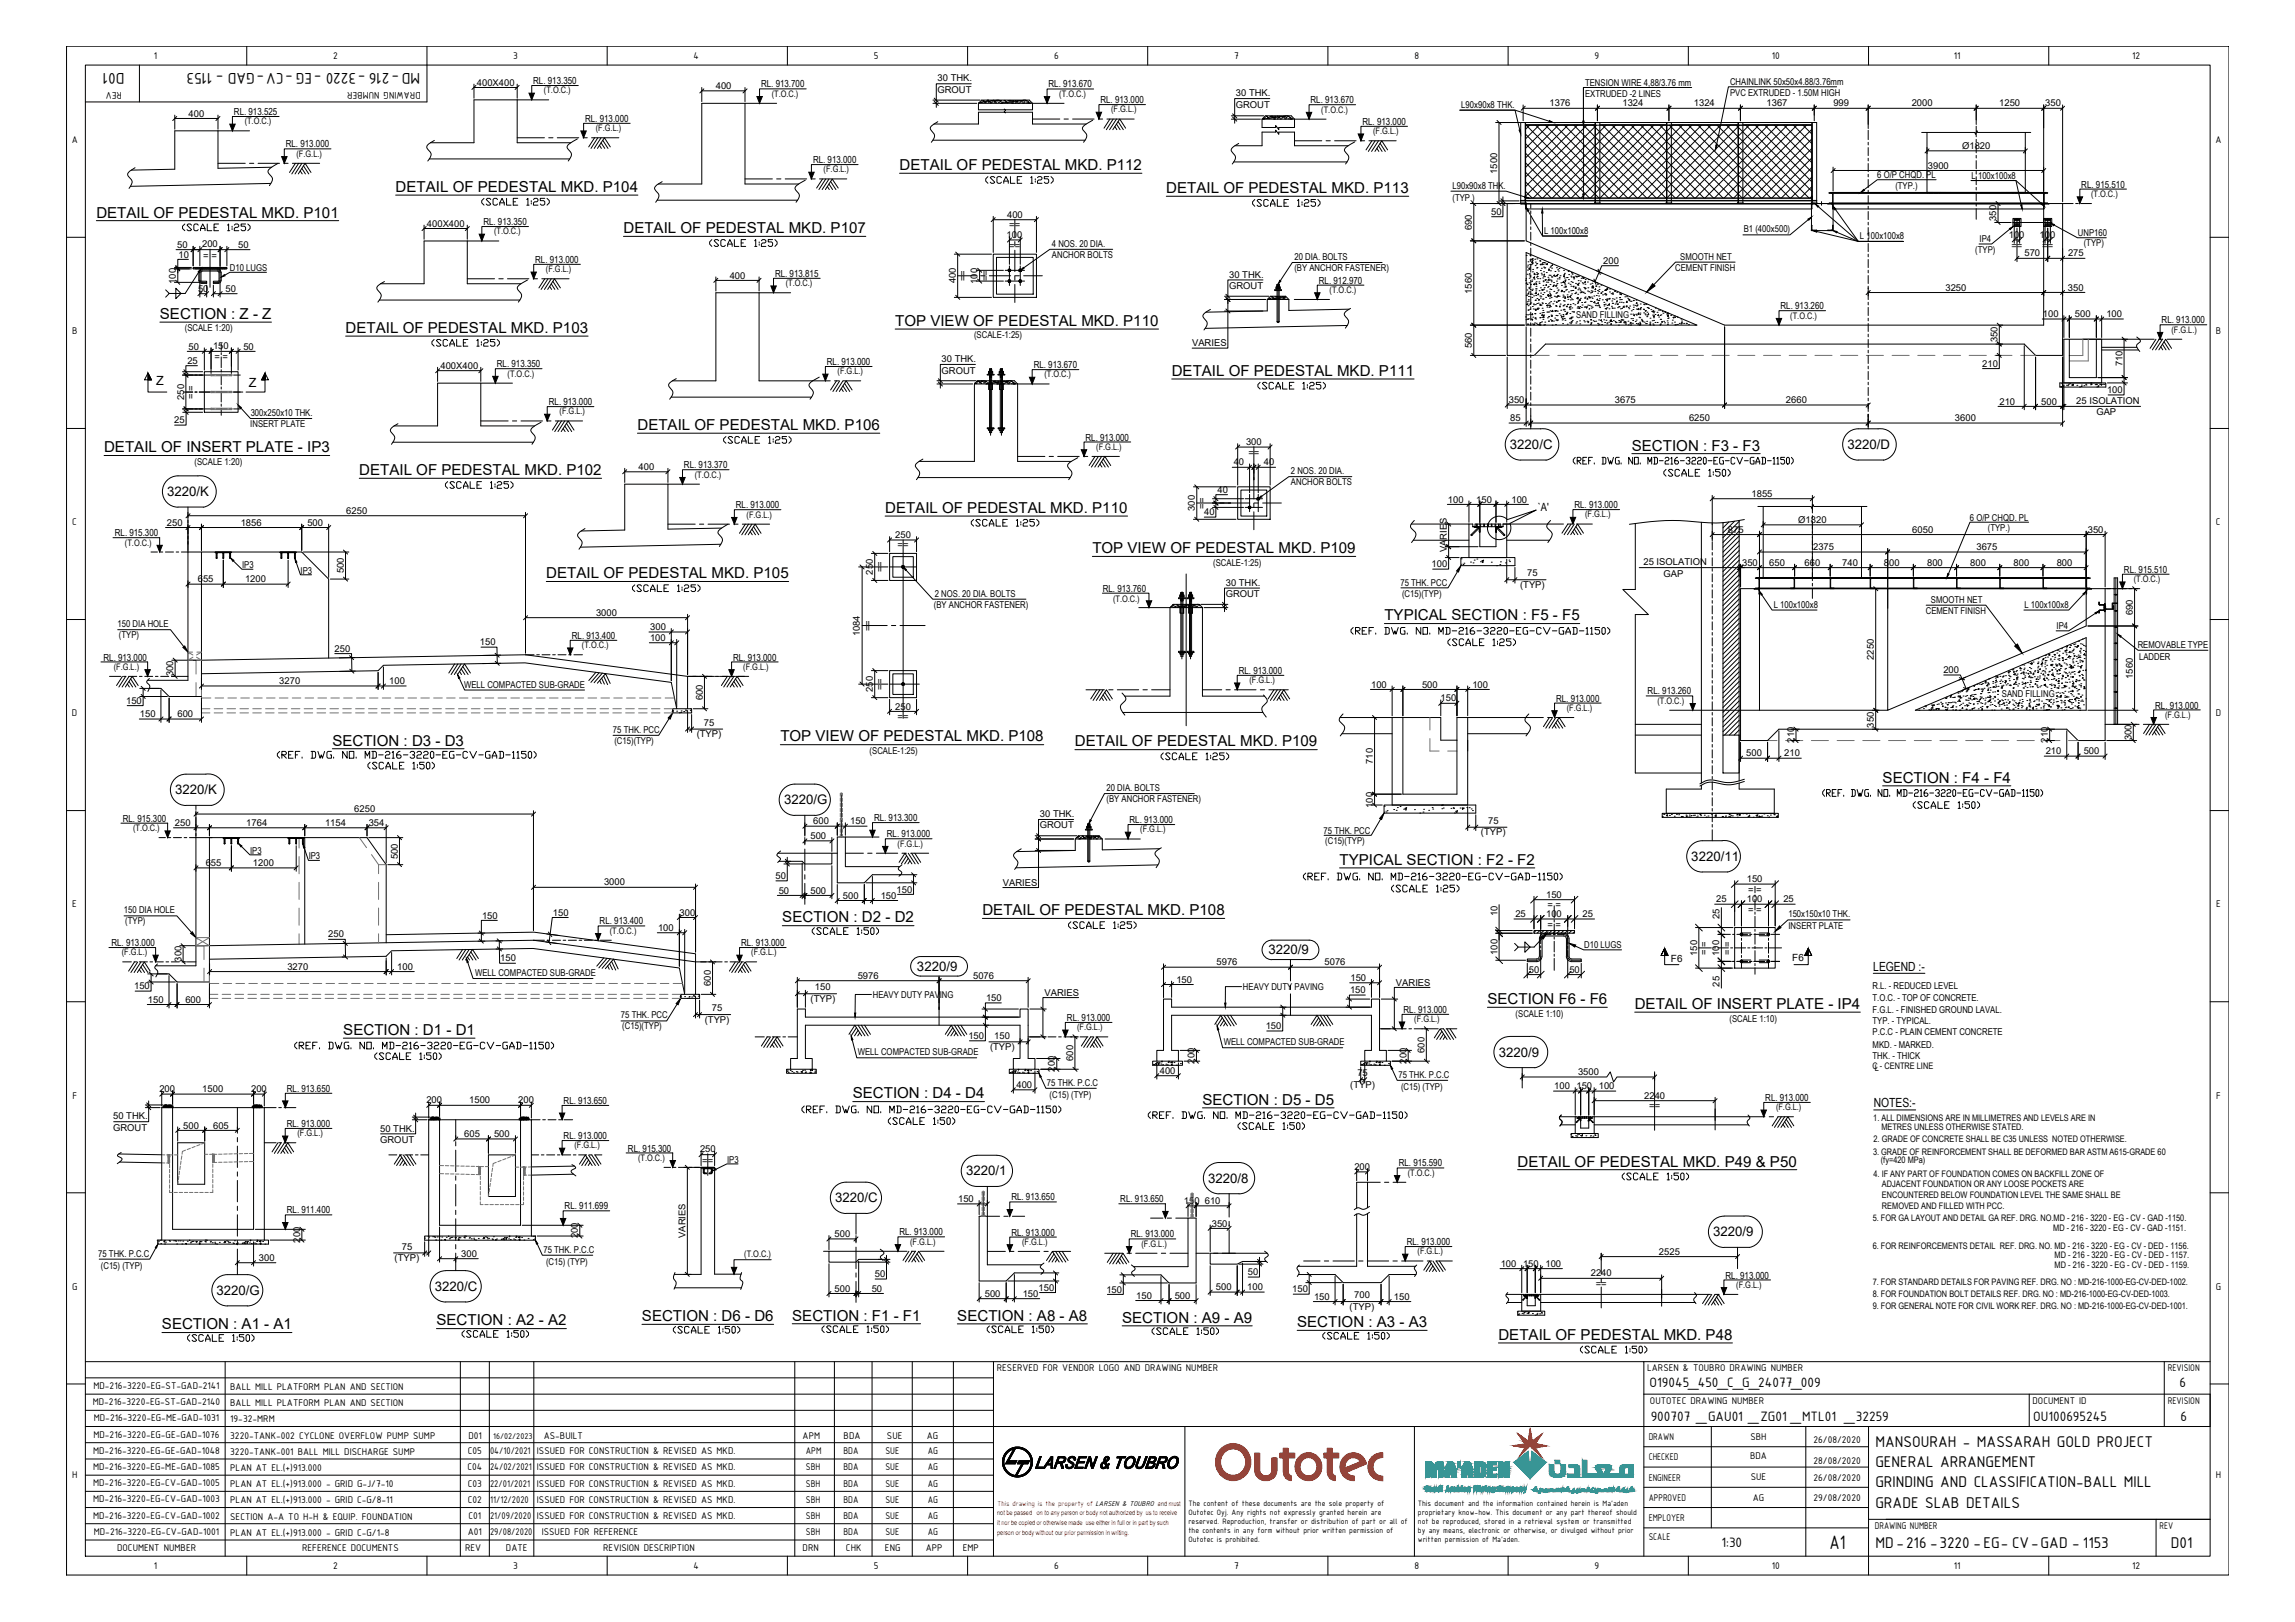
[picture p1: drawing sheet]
<svg xmlns="http://www.w3.org/2000/svg" width="841mm" height="594mm" viewBox="0 0 841 594" stroke-linecap="round" stroke-linejoin="round" font-family="sans-serif">
<defs><g id="words">
<text font-size="7.7" x="670.4" y="567.3">A1</text>
<g font-size="6.2">
<text x="175.7" y="76.2">(SCALE 1:25)</text>
<text x="509.1" y="327.7">(SCALE 1:25)</text>
</g>
<g font-size="6.1">
<text x="45.6" y="26.8" transform="rotate(180 45.6 26.8)">D01</text>
<text x="154" y="26.8" transform="rotate(180 154 26.8)">MD-216 -3220 -EG -CV-GAD - 1153</text>
<text x="687.2" y="529.9">MANSOURAH - MASSARAH GOLD PROJECT</text>
<text x="687.2" y="537.3">GENERAL ARRANGEMENT</text>
<text x="687.2" y="544.7">GRINDING AND CLASSIFICATION-BALL MILL</text>
<text x="687.2" y="552.2">GRADE SLAB DETAILS</text>
<text x="687.2" y="567">MD-216 -3220 -EG- CV-GAD - 1153</text>
<text x="795.6" y="567">D01</text>
</g>
<g font-size="5.7">
<text x="360.2" y="68.1">(SCALE 1:25)</text>
<text x="458.3" y="76.6">(SCALE 1:25)</text>
<text x="66" y="85.4">(SCALE 1:25)</text>
<text x="259.3" y="91">(SCALE 1:25)</text>
<text x="157.3" y="127.7">(SCALE 1:25)</text>
<text x="460" y="143.2">(SCALE 1:25)</text>
<text x="264.2" y="163.3">(SCALE 1:25)</text>
<text x="162.3" y="179.9">(SCALE 1:25)</text>
<text x="608.9" y="175.3">(SCALE 1:50)</text>
<text x="354.9" y="193.7">(SCALE 1:25)</text>
<text x="230.7" y="217.7">(SCALE 1:25)</text>
<text x="494.2" y="233.2">(REF. DWG. NO. MD-216-3220-EG-CV-GAD-1150)</text>
<text x="529.9" y="237.4">(SCALE 1:25)</text>
<text x="100.9" y="278.7">(REF. DWG. NO. MD-216-3220-EG-CV-GAD-1150)</text>
<text x="424.7" y="279">(SCALE 1:25)</text>
<text x="134.1" y="282.6">(SCALE 1:50)</text>
<text x="700.3" y="297">(SCALE 1:50)</text>
<text x="476.6" y="323.1">(REF. DWG. NO. MD-216-3220-EG-CV-GAD-1150)</text>
<text x="296.7" y="343.3">(SCALE 1:50)</text>
<text x="107.2" y="385.2">(REF. DWG. NO. MD-216-3220-EG-CV-GAD-1150)</text>
<text x="136.5" y="389.1">(SCALE 1:50)</text>
<text x="293.2" y="408.5">(REF. DWG. NO. MD-216-3220-EG-CV-GAD-1150)</text>
<text x="324.6" y="412.7">(SCALE 1:50)</text>
<text x="419.8" y="410.6">(REF. DWG. NO. MD-216-3220-EG-CV-GAD-1150)</text>
<text x="453" y="414.5">(SCALE 1:50)</text>
<text x="593.7" y="432.9">(SCALE 1:50)</text>
<text x="168.3" y="490.7">(SCALE 1:50)</text>
<text x="245.9" y="489.3">(SCALE 1:50)</text>
<text x="300.2" y="488.9">(SCALE 1:50)</text>
<text x="360.9" y="488.9">(SCALE 1:50)</text>
<text x="421.2" y="489.7">(SCALE 1:50)</text>
<text x="484" y="491.4">(SCALE 1:50)</text>
<text x="67.7" y="492.1">(SCALE 1:50)</text>
<text x="578.2" y="496.4">(SCALE 1:50)</text>
</g>
<g font-size="5.5">
<text x="329.6" y="62.3">DETAIL OF PEDESTAL MKD. P112</text>
<text x="145" y="70.3">DETAIL OF PEDESTAL MKD. P104</text>
<text x="427.4" y="70.7">DETAIL OF PEDESTAL MKD. P113</text>
<text x="35.3" y="79.7">DETAIL OF PEDESTAL MKD. P101</text>
<text x="228.5" y="85.4">DETAIL OF PEDESTAL MKD. P107</text>
<text x="58.6" y="116.8">SECTION : Z - Z</text>
<text x="328" y="119.4">TOP VIEW OF PEDESTAL MKD. P110</text>
<text x="126.7" y="122">DETAIL OF PEDESTAL MKD. P103</text>
<text x="429.4" y="137.7">DETAIL OF PEDESTAL MKD. P111</text>
<text x="233.6" y="157.5">DETAIL OF PEDESTAL MKD. P106</text>
<text x="38.1" y="165.7">DETAIL OF INSERT PLATE - IP3</text>
<text x="598" y="165">SECTION : F3 - F3</text>
<text x="131.7" y="174">DETAIL OF PEDESTAL MKD. P102</text>
<text x="324.4" y="187.9">DETAIL OF PEDESTAL MKD. P110</text>
<text x="400.3" y="202.6">TOP VIEW OF PEDESTAL MKD. P109</text>
<text x="200.2" y="211.8">DETAIL OF PEDESTAL MKD. P105</text>
<text x="507.3" y="227.2">TYPICAL SECTION : F5 - F5</text>
<text x="121.8" y="273.1">SECTION : D3 - D3</text>
<text x="286" y="271.6">TOP VIEW OF PEDESTAL MKD. P108</text>
<text x="393.9" y="273.4">DETAIL OF PEDESTAL MKD. P109</text>
<text x="689.9" y="286.6">SECTION : F4 - F4</text>
<text x="490.9" y="316.7">TYPICAL SECTION : F2 - F2</text>
<text x="360" y="335.2">DETAIL OF PEDESTAL MKD. P108</text>
<text x="286.7" y="337.9">SECTION : D2 - D2</text>
<text x="545.1" y="367.8">SECTION F6 - F6</text>
<text x="599.1" y="369.5">DETAIL OF INSERT PLATE - IP4</text>
<text x="125.8" y="379.1">SECTION : D1 - D1</text>
<text x="312.5" y="402.3">SECTION : D4 - D4</text>
<text x="440.6" y="404.6">SECTION : D5 - D5</text>
<text x="556.1" y="427.3">DETAIL OF PEDESTAL MKD. P49 &amp; P50</text>
<text x="159.9" y="485.4">SECTION : A2 - A2</text>
<text x="235.2" y="483.9">SECTION : D6 - D6</text>
<text x="290.3" y="483.7">SECTION : F1 - F1</text>
<text x="350.8" y="483.7">SECTION : A8 - A8</text>
<text x="411.2" y="484.4">SECTION : A9 - A9</text>
<text x="59.4" y="486.9">SECTION : A1 - A1</text>
<text x="475.4" y="486.1">SECTION : A3 - A3</text>
<text x="549.1" y="490.7">DETAIL OF PEDESTAL MKD. P48</text>
</g>
<g font-size="5.4">
<text x="604.5" y="508.1">O19045_450_C_G_24077_009</text>
<text x="798.7" y="508.1">6</text>
<text x="604.9" y="520.5">900707 _GAU01 _ZG01 _MTL01 _32259</text>
<text x="745.1" y="520.5">OU100695245</text>
<text x="799" y="520.5">6</text>
<text x="630.9" y="566.5">1:30</text>
</g>
<text font-size="5.3" x="390.5" y="340.8">(SCALE 1:25)</text>
<g font-size="4.8">
<text x="553.3" y="164.4">3220/C</text>
<text x="677" y="164.4">3220/D</text>
<text x="61.3" y="181.7">3220/K</text>
<text x="64.2" y="290.9">3220/K</text>
<text x="287.3" y="294.6">3220/G</text>
<text x="619.8" y="315.3">3220/11</text>
<text x="464.8" y="349.5">3220/9</text>
<text x="336" y="355.6">3220/9</text>
<text x="549.2" y="387">3220/9</text>
<text x="354" y="430.5">3220/1</text>
<text x="442.8" y="433.2">3220/8</text>
<text x="306" y="440.4">3220/C</text>
<text x="627.8" y="452.8">3220/9</text>
<text x="159.4" y="472.8">3220/C</text>
<text x="79.3" y="474.2">3220/G</text>
</g>
<g font-size="4.6">
<text x="57.3" y="141">Z</text>
<text x="91.1" y="141.8">Z</text>
<text x="686.5" y="355.5">LEGEND :-</text>
<text x="686.6" y="405.6">NOTES:-</text>
</g>
<text font-size="4.1" x="563.5" y="187.3">`A'</text>
<g font-size="3.8">
<text x="56.4" y="21.5">1</text>
<text x="122" y="21.6">2</text>
<text x="188.1" y="21.5">3</text>
<text x="254.1" y="21.5">4</text>
<text x="320.2" y="21.5">5</text>
<text x="386.3" y="21.5">6</text>
<text x="452.3" y="21.5">7</text>
<text x="518.3" y="21.5">8</text>
<text x="584.4" y="21.5">9</text>
<text x="649.3" y="21.5">10</text>
<text x="715.9" y="21.5">11</text>
<text x="781.3" y="21.6">12</text>
<text x="44.7" y="33.7" transform="rotate(180 44.7 33.7)">REV</text>
<text x="154.2" y="33.7" transform="rotate(180 154.2 33.7)">DRAWING NUMBER</text>
<text x="26.4" y="52.4">A</text>
<text x="811.9" y="52.4">A</text>
<text x="26.5" y="122.4">B</text>
<text x="812" y="122.4">B</text>
<text x="26.5" y="192.4">C</text>
<text x="812" y="192.4">C</text>
<text x="26.4" y="262.4">D</text>
<text x="812" y="262.4">D</text>
<text x="26.5" y="332.4">E</text>
<text x="812.1" y="332.4">E</text>
<text x="26.5" y="402.4">F</text>
<text x="812.1" y="402.4">F</text>
<text x="26.5" y="472.4">G</text>
<text x="812" y="472.4">G</text>
<text x="365.3" y="502.2">RESERVED FOR VENDOR LOGO AND DRAWING NUMBER</text>
<text x="603.6" y="502.2">LARSEN &amp; TOUBRO DRAWING NUMBER</text>
<text x="794.4" y="502.2">REVISION</text>
<text x="34.2" y="508.7">MD-216-3220-EG-ST-GAD-2141</text>
<text x="84.4" y="509.1">BALL MILL PLATFORM PLAN AND SECTION</text>
<text x="34" y="514.7">MD-216-3220-EG-ST-GAD-2140</text>
<text x="84.4" y="515">BALL MILL PLATFORM PLAN AND SECTION</text>
<text x="604.6" y="514.1">OUTOTEC DRAWING NUMBER</text>
<text x="744.9" y="514.1">DOCUMENT ID</text>
<text x="794.4" y="514.1">REVISION</text>
<text x="34.4" y="520.6">MD-216-3220-EG-ME-GAD-1031</text>
<text x="84.4" y="521">19-32-MRM</text>
<text x="34.2" y="526.5">MD-216-3220-EG-GE-GAD-1076</text>
<text x="84.4" y="526.9">3220-TANK-002 CYCLONE OVERFLOW PUMP SUMP</text>
<text x="171.7" y="527.2">D01</text>
<text x="199.3" y="527.2">AS-BUILT</text>
<text x="294.1" y="527.2">APM</text>
<text x="309.2" y="527.2">BDA</text>
<text x="325" y="527.2">SUE</text>
<text x="339.6" y="527.2">AG</text>
<text x="604.2" y="527.4">DRAWN</text>
<text x="641.5" y="527.6">SBH</text>
<text x="34.1" y="532.5">MD-216-3220-EG-GE-GAD-1048</text>
<text x="84.4" y="532.8">3220-TANK-001 BALL MILL DISCHARGE SUMP</text>
<text x="171.4" y="532.6">C05</text>
<text x="179.6" y="532.6">04/10/2021</text>
<text x="196.8" y="532.6">ISSUED FOR CONSTRUCTION &amp; REVISED AS MKD.</text>
<text x="295.3" y="532.6">APM</text>
<text x="309.1" y="532.6">BDA</text>
<text x="324.4" y="532.6">SUE</text>
<text x="340" y="532.6">AG</text>
<text x="664.6" y="528.7">26/08/2020</text>
<text x="34.1" y="538.4">MD-216-3220-EG-ME-GAD-1085</text>
<text x="84.4" y="538.8">PLAN AT EL.(+)913.000</text>
<text x="171.3" y="538.6">C04</text>
<text x="179.6" y="538.6">24/02/2021</text>
<text x="196.8" y="538.6">ISSUED FOR CONSTRUCTION &amp; REVISED AS MKD.</text>
<text x="295.3" y="538.6">SBH</text>
<text x="309.1" y="538.6">BDA</text>
<text x="324.4" y="538.6">SUE</text>
<text x="340" y="538.6">AG</text>
<text x="604.2" y="534.8">CHECKED</text>
<text x="641.3" y="534.5">BDA</text>
<text x="664.6" y="536.1">28/08/2020</text>
<text x="26.5" y="541.4">H</text>
<text x="34.1" y="544.4">MD-216-3220-EG-CV-GAD-1005</text>
<text x="84.4" y="544.7">PLAN AT EL.(+)913.000 - GRID G-J/7-10</text>
<text x="171.4" y="544.5">C03</text>
<text x="179.6" y="544.5">22/01/2021</text>
<text x="196.8" y="544.5">ISSUED FOR CONSTRUCTION &amp; REVISED AS MKD.</text>
<text x="295.3" y="544.5">SBH</text>
<text x="309.1" y="544.5">BDA</text>
<text x="324.4" y="544.5">SUE</text>
<text x="340" y="544.5">AG</text>
<text x="604.2" y="542.3">ENGINEER</text>
<text x="641.6" y="542.1">SUE</text>
<text x="664.6" y="542.3">26/08/2020</text>
<text x="812" y="541.4">H</text>
<text x="34.1" y="550.3">MD-216-3220-EG-CV-GAD-1003</text>
<text x="84.4" y="550.6">PLAN AT EL.(+)913.000 - GRID C-G/8-11</text>
<text x="171.4" y="550.4">C02</text>
<text x="179.6" y="550.4">11/12/2020</text>
<text x="196.8" y="550.4">ISSUED FOR CONSTRUCTION &amp; REVISED AS MKD.</text>
<text x="295.3" y="550.4">SBH</text>
<text x="309.1" y="550.4">BDA</text>
<text x="324.4" y="550.4">SUE</text>
<text x="340" y="550.4">AG</text>
<text x="604.2" y="549.7">APPROVED</text>
<text x="642.4" y="549.7">AG</text>
<text x="664.6" y="549.6">29/08/2020</text>
<text x="34.1" y="556.2">MD-216-3220-EG-CV-GAD-1002</text>
<text x="84.4" y="556.6">SECTION A-A TO H-H &amp; EQUIP. FOUNDATION</text>
<text x="171.7" y="556.4">C01</text>
<text x="179.6" y="556.4">21/09/2020</text>
<text x="196.8" y="556.4">ISSUED FOR CONSTRUCTION &amp; REVISED AS MKD.</text>
<text x="295.3" y="556.4">SBH</text>
<text x="309.1" y="556.4">BDA</text>
<text x="324.4" y="556.4">SUE</text>
<text x="340" y="556.4">AG</text>
<text x="604.2" y="557.1">EMPLOYER</text>
<text x="34.4" y="562.1">MD-216-3220-EG-CV-GAD-1001</text>
<text x="84.4" y="562.5">PLAN AT EL.(+)913.000 - GRID C-G/1-8</text>
<text x="171.4" y="562.3">A01</text>
<text x="179.6" y="562.3">29/08/2020</text>
<text x="198.5" y="562.3">ISSUED FOR REFERENCE</text>
<text x="295.3" y="562.3">SBH</text>
<text x="309.1" y="562.3">BDA</text>
<text x="324.4" y="562.3">SUE</text>
<text x="340" y="562.3">AG</text>
<text x="604.2" y="563.9">SCALE</text>
<text x="687.1" y="560.2">DRAWING NUMBER</text>
<text x="791.4" y="560.2">REV</text>
<text x="42.9" y="568.2">DOCUMENT NUMBER</text>
<text x="110.7" y="568.2">REFERENCE DOCUMENTS</text>
<text x="170.4" y="568.2">REV</text>
<text x="185.4" y="568.2">DATE</text>
<text x="221.1" y="568.2">REVISION DESCRIPTION</text>
<text x="294.1" y="568.2">DRN</text>
<text x="310" y="568.2">CHK</text>
<text x="324.3" y="568.2">ENG</text>
<text x="339.3" y="568.2">APP</text>
<text x="352.8" y="568.2">EMP</text>
<text x="56.4" y="574.6">1</text>
<text x="122" y="574.6">2</text>
<text x="188.1" y="574.5">3</text>
<text x="254.1" y="574.6">4</text>
<text x="320.2" y="574.5">5</text>
<text x="386.3" y="574.6">6</text>
<text x="452.3" y="574.6">7</text>
<text x="518.3" y="574.6">8</text>
<text x="584.4" y="574.7">9</text>
<text x="649.3" y="574.6">10</text>
<text x="715.9" y="574.6">11</text>
<text x="781.3" y="574.6">12</text>
</g>
<g font-size="3.6">
<text x="195.4" y="30.8">RL. 913.350</text>
<text x="278.9" y="32">RL. 913.700</text>
<text x="384.3" y="32">RL. 913.670</text>
<text x="403.3" y="37.8">RL. 913.000</text>
<text x="480.3" y="37.8">RL. 913.670</text>
<text x="85.7" y="42.1">RL. 913.525</text>
<text x="214.4" y="44.6">RL. 913.000</text>
<text x="499.3" y="45.7">RL. 913.000</text>
<text x="104.7" y="54">RL. 913.000</text>
<text x="297.9" y="59.7">RL. 913.000</text>
<text x="762.7" y="68.7">RL. 915.510</text>
<text x="177.1" y="82.4">RL. 913.350</text>
<text x="196.1" y="96.3">RL. 913.000</text>
<text x="284" y="101.4">RL. 913.815</text>
<text x="483.3" y="103.9">RL. 912.970</text>
<text x="652.5" y="113.3">RL. 913.260</text>
<text x="792.1" y="118.4">RL. 913.000</text>
<text x="182.1" y="134.5">RL. 913.350</text>
<text x="303" y="133.7">RL. 913.000</text>
<text x="378.8" y="134.8">RL. 913.670</text>
<text x="201.1" y="148.4">RL. 913.000</text>
<text x="397.8" y="161.4">RL. 913.000</text>
<text x="250.7" y="171.5">RL. 913.370</text>
<text x="269.7" y="186.2">RL. 913.000</text>
<text x="577" y="186.1">RL. 913.000</text>
<text x="42.1" y="196.4">RL. 915.300</text>
<text x="778.3" y="209.8">RL. 915.510</text>
<text x="404.1" y="216.7">RL. 913.760</text>
<text x="209.5" y="234">RL. 913.400</text>
<text x="37.9" y="241.9">RL. 913.000</text>
<text x="268.6" y="241.9">RL. 913.000</text>
<text x="453.9" y="246.8">RL. 913.000</text>
<text x="570.2" y="257">RL. 913.000</text>
<text x="603.8" y="254.3">RL. 913.260</text>
<text x="789.8" y="259.5">RL. 913.000</text>
<text x="45" y="301">RL. 915.300</text>
<text x="320.3" y="300.7">RL. 913.300</text>
<text x="413.9" y="301.5">RL. 913.000</text>
<text x="325" y="306.7">RL. 913.000</text>
<text x="219.8" y="338.6">RL. 913.400</text>
<text x="40.9" y="346.5">RL. 913.000</text>
<text x="271.6" y="346.5">RL. 913.000</text>
<text x="612.4" y="352.3">F6</text>
<text x="656.8" y="351.9">F6</text>
<text x="514.3" y="371">RL. 913.000</text>
<text x="391" y="373.9">RL. 913.000</text>
<text x="105.1" y="399.9">RL. 913.650</text>
<text x="206.5" y="404.3">RL. 913.650</text>
<text x="646.9" y="403.2">RL. 913.000</text>
<text x="105.1" y="412.7">RL. 913.000</text>
<text x="206.5" y="417.2">RL. 913.000</text>
<text x="230.1" y="421.8">RL. 915.300</text>
<text x="512.6" y="427.2">RL. 915.590</text>
<text x="206.9" y="443">RL. 911.699</text>
<text x="370.6" y="439.7">RL. 913.650</text>
<text x="410.5" y="440.4">RL. 913.650</text>
<text x="105.1" y="444.4">RL. 911.400</text>
<text x="329.6" y="452.5">RL. 913.000</text>
<text x="370.6" y="452.5">RL. 913.000</text>
<text x="414.4" y="453.2">RL. 913.000</text>
<text x="515.5" y="456">RL. 913.000</text>
<text x="632.3" y="468.3">RL. 913.000</text>
</g>
<g font-size="3.5">
<text x="343.6" y="29.8">30 THK.</text>
<text x="174.8" y="31.4">400X400</text>
<text x="262.3" y="32.6">400</text>
<text x="343.5" y="34">GROUT</text>
<text x="452.9" y="35.3">30 THK.</text>
<text x="580.9" y="31.3">TENSION WIRE 4,88/3.76 mm</text>
<text x="580.9" y="35.5">EXTRUDED -2 LINES</text>
<text x="634" y="31.1">CHAINLINK 50x50x4.88/3.76mm</text>
<text x="634" y="35.3">PVC EXTRUDED - 1.50M HIGH</text>
<text x="452.9" y="39.4">GROUT</text>
<text x="535.5" y="39.7">L90x90x8 THK.</text>
<text x="567.9" y="39">1376</text>
<text x="594.6" y="39">1324</text>
<text x="620.7" y="39">1324</text>
<text x="647.4" y="39">1367</text>
<text x="671.9" y="39">999</text>
<text x="700.6" y="39">2000</text>
<text x="732.6" y="39">1250</text>
<text x="749.5" y="39">350</text>
<text x="69.1" y="42.8">400</text>
<text x="719" y="54.5">Ø1820</text>
<text x="548.7" y="63.7" transform="rotate(-90 548.7 63.7)">1500</text>
<text x="688" y="65.4">6 O/P CHQD. PL</text>
<text x="706.5" y="61.8">3900</text>
<text x="722.5" y="65.4">L 100x100x8</text>
<text x="532.3" y="69.3">L90x90x8 THK.</text>
<text x="694.6" y="69">(TYP.)</text>
<text x="532.3" y="73.5">(TYP.)</text>
<text x="156.5" y="83.1">400X400</text>
<text x="369.1" y="79.8">400</text>
<text x="369.9" y="83.6">==</text>
<text x="546.5" y="78.7">50</text>
<text x="731.5" y="80.9" transform="rotate(-90 731.5 80.9)">350</text>
<text x="368.9" y="87.1">100</text>
<text x="539.4" y="84.2" transform="rotate(-90 539.4 84.2)">690</text>
<text x="565.9" y="85.8">L 100x100x8</text>
<text x="639" y="85">B1 (400x500)</text>
<text x="681.6" y="87.7">L 100x100x8</text>
<text x="725.4" y="88.7">IP4</text>
<text x="736.1" y="87.1">100</text>
<text x="747.4" y="87.1">100</text>
<text x="761.5" y="86.4">UNP160</text>
<text x="65" y="90.8">50</text>
<text x="65.4" y="94.3">10</text>
<text x="74.1" y="90.6">200</text>
<text x="74.5" y="94.7">= =</text>
<text x="87.3" y="90.8">50</text>
<text x="369.9" y="91.2">==</text>
<text x="385.5" y="90.5">4 NOS. 20 DIA.</text>
<text x="385.5" y="94.5">ANCHOR BOLTS</text>
<text x="474.3" y="95.3">20 DIA. BOLTS</text>
<text x="615.7" y="95.3">SMOOTH NET</text>
<text x="723.9" y="92.8">(TYP)</text>
<text x="737.1" y="91.2">==</text>
<text x="741.9" y="93.9">570</text>
<text x="748.4" y="91.2">==</text>
<text x="757.9" y="93.9">275</text>
<text x="763.6" y="90">(TYP)</text>
<text x="84.2" y="99.3">D10 LUGS</text>
<text x="450.4" y="101.7">30 THK.</text>
<text x="474.3" y="99.4">(BY ANCHOR FASTENER)</text>
<text x="587.5" y="96.7">200</text>
<text x="613.9" y="99.2">CEMENT FINISH</text>
<text x="64.5" y="103.9" transform="rotate(-90 64.5 103.9)">100</text>
<text x="72.6" y="106.9">50</text>
<text x="82.6" y="106.9">50</text>
<text x="267.4" y="102">400</text>
<text x="350.3" y="103.8" transform="rotate(-90 350.3 103.8)">400</text>
<text x="354" y="103" transform="rotate(-90 354 103)">==</text>
<text x="358.2" y="104" transform="rotate(-90 358.2 104)">100</text>
<text x="362.3" y="103" transform="rotate(-90 362.3 103)">==</text>
<text x="450.4" y="105.8">GROUT</text>
<text x="539.4" y="107.6" transform="rotate(-90 539.4 107.6)">1560</text>
<text x="712.9" y="106.5">3250</text>
<text x="757.8" y="106.5">350</text>
<text x="577.6" y="116.4">SAND FILLING</text>
<text x="748.6" y="116.2">100</text>
<text x="760.4" y="116.2">500</text>
<text x="771.9" y="116.2">100</text>
<text x="67.7" y="121.2">(SCALE 1:20)</text>
<text x="357" y="123.9">(SCALE-1:25)</text>
<text x="732" y="125.4" transform="rotate(-90 732 125.4)">350</text>
<text x="69.1" y="128">50</text>
<text x="78.1" y="127.8">150</text>
<text x="78.6" y="132">= =</text>
<text x="89.2" y="128">50</text>
<text x="436.8" y="126.9">VARIES</text>
<text x="539.4" y="127.5" transform="rotate(-90 539.4 127.5)">560</text>
<text x="68.7" y="133.3">25</text>
<text x="161.4" y="135.1">400X400</text>
<text x="345.1" y="132.6">30 THK.</text>
<text x="345.1" y="136.8">GROUT</text>
<text x="726.4" y="134.4">210</text>
<text x="777.7" y="134.2" transform="rotate(-90 777.7 134.2)">710</text>
<text x="67.5" y="146.4" transform="rotate(-90 67.5 146.4)">250</text>
<text x="71.2" y="146.1" transform="rotate(-90 71.2 146.1)">= =</text>
<text x="552.9" y="147.7">350</text>
<text x="591.8" y="147.7">3675</text>
<text x="654.5" y="147.7">2660</text>
<text x="732.7" y="148.2">210</text>
<text x="748" y="148.2">500</text>
<text x="760.9" y="148">25 ISOLATION</text>
<text x="772.2" y="144">100</text>
<text x="63.9" y="155">25</text>
<text x="91.9" y="152.4">300x250x10 THK.</text>
<text x="553.5" y="154.3">85</text>
<text x="619" y="154.3">6250</text>
<text x="716.4" y="154.3">3600</text>
<text x="768.2" y="152.1">GAP</text>
<text x="91.7" y="156.5">INSERT PLATE</text>
<text x="456.6" y="163.1">300</text>
<text x="457.5" y="166.8">==</text>
<text x="71.3" y="170.5">(SCALE 1:20)</text>
<text x="234" y="172.1">400</text>
<text x="452.1" y="170.5">40</text>
<text x="463.1" y="170.5">40</text>
<text x="473.1" y="173.7">2 NOS. 20 DIA.</text>
<text x="473.1" y="177.8">ANCHOR BOLTS</text>
<text x="446.2" y="180.5">40</text>
<text x="530.6" y="184.1">100</text>
<text x="541" y="184.1">150</text>
<text x="553.9" y="184.1">100</text>
<text x="641.9" y="182">1855</text>
<text x="126.9" y="188.3">6250</text>
<text x="437.9" y="187.1" transform="rotate(-90 437.9 187.1)">300</text>
<text x="441.3" y="188.7">40</text>
<text x="441.7" y="186.3" transform="rotate(-90 441.7 186.3)">==</text>
<text x="659" y="191.5">Ø1820</text>
<text x="721.9" y="190.8">6 O/P CHQD. PL</text>
<text x="61.2" y="192.5">250</text>
<text x="88.2" y="192.5">1856</text>
<text x="112.6" y="192.5">500</text>
<text x="328.1" y="197.1">250</text>
<text x="633.2" y="195.2">875</text>
<text x="700.8" y="195.2">6050</text>
<text x="728.5" y="194.5">(TYP.)</text>
<text x="765.1" y="195.2">350</text>
<text x="328.9" y="200.9">==</text>
<text x="530.2" y="202.4" transform="rotate(-90 530.2 202.4)">VARIES</text>
<text x="664.4" y="201.5">2375</text>
<text x="724.3" y="201.5">3675</text>
<text x="88.7" y="208.2">IP3</text>
<text x="323.6" y="209.7" transform="rotate(-90 323.6 209.7)">==</text>
<text x="444.6" y="207.2">(SCALE-1:25)</text>
<text x="524.6" y="207.8">100</text>
<text x="602.3" y="207.1">25 ISOLATION</text>
<text x="638.4" y="207.3">350</text>
<text x="648.3" y="207.3">650</text>
<text x="661.3" y="207.3">660</text>
<text x="675.1" y="207.3">740</text>
<text x="690.4" y="207.3">800</text>
<text x="706.2" y="207.3">800</text>
<text x="722" y="207.3">800</text>
<text x="737.9" y="207.3">800</text>
<text x="753.7" y="207.3">800</text>
<text x="72.5" y="213.3">655</text>
<text x="89.8" y="213.3">1200</text>
<text x="110.2" y="210.2">IP3</text>
<text x="125.9" y="210" transform="rotate(-90 125.9 210)">500</text>
<text x="319.9" y="210.5" transform="rotate(-90 319.9 210.5)">250</text>
<text x="449.2" y="214.5">30 THK.</text>
<text x="513.2" y="214.7">75 THK. PCC</text>
<text x="557.1" y="215.3">(TYP)</text>
<text x="559.6" y="211.1">75</text>
<text x="609.6" y="211.2">GAP</text>
<text x="342.6" y="218.6">2 NOS. 20 DIA. BOLTS</text>
<text x="449.2" y="218.7">GROUT</text>
<text x="513.8" y="218.6">(C15)(TYP)</text>
<text x="707.6" y="220.9">SMOOTH NET</text>
<text x="218.4" y="225.6">3000</text>
<text x="342.2" y="222.8">(BY ANCHOR FASTENER)</text>
<text x="650" y="222.7">L 100x100x8</text>
<text x="705.7" y="224.8">CEMENT FINISH</text>
<text x="741.8" y="222.7">L 100x100x8</text>
<text x="781.6" y="225.3" transform="rotate(-90 781.6 225.3)">690</text>
<text x="43.1" y="229.7">150 DIA HOLE</text>
<text x="43.6" y="233.7">(TYP)</text>
<text x="238.3" y="230.8">300</text>
<text x="315.1" y="233" transform="rotate(-90 315.1 233)">1084</text>
<text x="319.2" y="231.1" transform="rotate(-90 319.2 231.1)">==</text>
<text x="753.7" y="230.4">IP4</text>
<text x="122.6" y="238.7">250</text>
<text x="175.9" y="236.3">150</text>
<text x="238.2" y="234.8">100</text>
<text x="783.4" y="237.5">REMOVABLE TYPE</text>
<text x="686.7" y="241.7" transform="rotate(-90 686.7 241.7)">2250</text>
<text x="783.9" y="241.7">LADDER</text>
<text x="63.5" y="247.6" transform="rotate(-90 63.5 247.6)">300</text>
<text x="102.4" y="250.6">3270</text>
<text x="142.6" y="250.6">100</text>
<text x="170.1" y="251.8">WELL COMPACTED SUB-GRADE</text>
<text x="502.5" y="251.8">100</text>
<text x="521.1" y="251.8">500</text>
<text x="539.6" y="251.8">100</text>
<text x="712.2" y="246.5">200</text>
<text x="781.6" y="248.7" transform="rotate(-90 781.6 248.7)">1560</text>
<text x="46.2" y="257.8">150</text>
<text x="257.5" y="256.5" transform="rotate(-90 257.5 256.5)">600</text>
<text x="319.9" y="253.4" transform="rotate(-90 319.9 253.4)">250</text>
<text x="323.6" y="252.6" transform="rotate(-90 323.6 252.6)">==</text>
<text x="527.9" y="256.9">150</text>
<text x="733.6" y="255.4">SAND FILLING</text>
<text x="51.3" y="262.7">150</text>
<text x="65" y="262.7">600</text>
<text x="328.1" y="259.9">250</text>
<text x="328.9" y="263.7">==</text>
<text x="224.6" y="268.4">75 THK. PCC</text>
<text x="257.9" y="265.8">75</text>
<text x="686.7" y="266.5" transform="rotate(-90 686.7 266.5)">350</text>
<text x="225.1" y="272.4">(C15)(TYP)</text>
<text x="255.3" y="270">(TYP)</text>
<text x="657.5" y="272" transform="rotate(-90 657.5 272)">210</text>
<text x="750.4" y="272" transform="rotate(-90 750.4 272)">210</text>
<text x="781.1" y="271.1" transform="rotate(-90 781.1 271.1)">300</text>
<text x="318.7" y="276.1">(SCALE-1:25)</text>
<text x="503" y="279.7" transform="rotate(-90 503 279.7)">710</text>
<text x="639.9" y="277">500</text>
<text x="653.9" y="277">210</text>
<text x="749.7" y="276.3">210</text>
<text x="763.6" y="276.3">500</text>
<text x="405.5" y="289.8">20 DIA. BOLTS</text>
<text x="405.5" y="293.9">(BY ANCHOR FASTENER)</text>
<text x="129.8" y="297.5">6250</text>
<text x="381.1" y="299.3">30 THK.</text>
<text x="503" y="295.9" transform="rotate(-90 503 295.9)">100</text>
<text x="64.1" y="302.5">250</text>
<text x="90.3" y="302.5">1764</text>
<text x="119.1" y="302.5">1154</text>
<text x="135.1" y="302.5">354</text>
<text x="298" y="302">600</text>
<text x="311.5" y="302">150</text>
<text x="381" y="303.4">GROUT</text>
<text x="485.1" y="305.4">75 THK. PCC</text>
<text x="542.7" y="305.9">(TYP)</text>
<text x="545.3" y="301.8">75</text>
<text x="297" y="307.3">500</text>
<text x="485.6" y="309.2">(C15)(TYP)</text>
<text x="75.4" y="317.2">655</text>
<text x="91.7" y="312.7">IP3</text>
<text x="92.7" y="317.2">1200</text>
<text x="113.1" y="314.7">IP3</text>
<text x="145.8" y="314.6" transform="rotate(-90 145.8 314.6)">500</text>
<text x="284.2" y="322">50</text>
<text x="640.1" y="323">150</text>
<text x="221.4" y="324.3">3000</text>
<text x="285.4" y="327.3">50</text>
<text x="297" y="327.3">500</text>
<text x="308.9" y="329.1">500</text>
<text x="322.7" y="329.1">150</text>
<text x="328.5" y="326.9">150</text>
<text x="367.5" y="324.4">VARIES</text>
<text x="566.6" y="328.8">150</text>
<text x="640.6" y="327.1">= =</text>
<text x="45.4" y="334.6">150 DIA HOLE</text>
<text x="202.6" y="335.4">150</text>
<text x="249" y="335.4">300</text>
<text x="548.7" y="335.6" transform="rotate(-90 548.7 335.6)">10</text>
<text x="555.3" y="335.9">25</text>
<text x="566.6" y="335.7">100</text>
<text x="567.1" y="332.6">= =</text>
<text x="580" y="335.9">25</text>
<text x="628.9" y="330.5">25</text>
<text x="640.1" y="330.3">100</text>
<text x="640.6" y="334.5">= =</text>
<text x="653.5" y="330.5">25</text>
<text x="655.4" y="336">150x150x10 THK.</text>
<text x="45.9" y="338.6">(TYP)</text>
<text x="176.7" y="336.4">150</text>
<text x="241.1" y="341">100</text>
<text x="567.1" y="339.9">= =</text>
<text x="630.1" y="336.8" transform="rotate(-90 630.1 336.8)">25</text>
<text x="655.4" y="340.1">INSERT PLATE</text>
<text x="120.3" y="343.4">250</text>
<text x="580.6" y="347.3">D10 LUGS</text>
<text x="66.5" y="352.2" transform="rotate(-90 66.5 352.2)">300</text>
<text x="183.3" y="352.1">150</text>
<text x="445.8" y="353.6">5976</text>
<text x="485.4" y="353.6">5076</text>
<text x="548.7" y="349.8" transform="rotate(-90 548.7 349.8)">100</text>
<text x="621.9" y="350.1" transform="rotate(-90 621.9 350.1)">150</text>
<text x="625.6" y="349.7" transform="rotate(-90 625.6 349.7)">= =</text>
<text x="630" y="350.1" transform="rotate(-90 630 350.1)">100</text>
<text x="634.1" y="349.7" transform="rotate(-90 634.1 349.7)">= =</text>
<text x="105.3" y="355.2">3270</text>
<text x="145.6" y="355.2">100</text>
<text x="174.1" y="357.5">WELL COMPACTED SUB-GRADE</text>
<text x="314.3" y="358.6">5976</text>
<text x="356.6" y="358.6">5076</text>
<text x="431.1" y="360">150</text>
<text x="494.9" y="359.3">150</text>
<text x="560.2" y="356.3">50</text>
<text x="575.1" y="356.3">50</text>
<text x="49.1" y="362.4">150</text>
<text x="260.4" y="361.1" transform="rotate(-90 260.4 361.1)">600</text>
<text x="298.6" y="362.8">150</text>
<text x="319.8" y="365.5">HEAVY DUTY PAVING</text>
<text x="382.8" y="364.7">VARIES</text>
<text x="455.5" y="362.7">HEAVY DUTY PAVING</text>
<text x="494.7" y="363.8">150</text>
<text x="511.6" y="361">VARIES</text>
<text x="630.1" y="361.4" transform="rotate(-90 630.1 361.4)">25</text>
<text x="686.2" y="362.3">R.L. - REDUCED LEVEL</text>
<text x="54.2" y="367.3">150</text>
<text x="67.9" y="367.3">600</text>
<text x="260.9" y="370.4">75</text>
<text x="297.1" y="366.9">(TYP)</text>
<text x="361.4" y="366.6">150</text>
<text x="686.2" y="366.7">T.O.C. - TOP OF CONCRETE.</text>
<text x="686.2" y="370.9">F.G.L. - FINISHED GROUND LAVAL.</text>
<text x="227.5" y="373">75 THK. PCC</text>
<text x="228" y="377">(C15)(TYP)</text>
<text x="258.3" y="374.6">(TYP)</text>
<text x="463.8" y="376.9">150</text>
<text x="555.4" y="372.4">(SCALE 1:10)</text>
<text x="633.8" y="374.2">(SCALE 1:10)</text>
<text x="686.2" y="375.2">TYP. - TYPICAL.</text>
<text x="354.9" y="380.6">150</text>
<text x="364.4" y="380.4">150</text>
<text x="448.5" y="382.9">WELL COMPACTED SUB-GRADE</text>
<text x="686.2" y="379.3">P.C.C - PLAIN CEMENT CONCRETE</text>
<text x="686.2" y="383.7">MKD. - MARKED.</text>
<text x="314.4" y="386.5">WELL COMPACTED SUB-GRADE</text>
<text x="362.8" y="384.6">(TYP)</text>
<text x="393.3" y="388.6" transform="rotate(-90 393.3 388.6)">600</text>
<text x="437.8" y="389.6" transform="rotate(-90 437.8 389.6)">200</text>
<text x="515.4" y="389.6" transform="rotate(-90 515.4 389.6)">200</text>
<text x="522" y="385.6" transform="rotate(-90 522 385.6)">600</text>
<text x="686.2" y="387.9">THK. - THICK</text>
<text x="386.6" y="392.5" transform="rotate(-90 386.6 392.5)">200</text>
<text x="425" y="393.3">400</text>
<text x="497.4" y="394.3">75</text>
<text x="512.4" y="394.8">75 THK. P.C.C</text>
<text x="578.3" y="393.8">3500</text>
<text x="58.4" y="400.1">200</text>
<text x="74.1" y="400.1">1500</text>
<text x="92" y="400.1">200</text>
<text x="372.5" y="398.5">400</text>
<text x="383.7" y="397.7">75 THK. P.C.C</text>
<text x="494.8" y="398.4">(TYP)</text>
<text x="513.4" y="399.1">(C15) (TYP)</text>
<text x="569.6" y="398.9">100</text>
<text x="577.7" y="398.9">150</text>
<text x="585.9" y="398.9">100</text>
<text x="156.3" y="404.2">200</text>
<text x="172" y="404.2">1500</text>
<text x="189.9" y="404.2">200</text>
<text x="384.6" y="402">(C15) (TYP)</text>
<text x="602.5" y="402.5">2240</text>
<text x="604.4" y="406.2">==</text>
<text x="41.5" y="410">50 THK.</text>
<text x="67.2" y="413.3">500</text>
<text x="78.1" y="413.3">605</text>
<text x="41.4" y="414.1">GROUT</text>
<text x="139.3" y="414.4">50 THK.</text>
<text x="139.3" y="418.6">GROUT</text>
<text x="170.1" y="416.5">605</text>
<text x="181.1" y="416.5">500</text>
<text x="256.5" y="422.1">250</text>
<text x="266.4" y="426">IP3</text>
<text x="257.3" y="426.3">==</text>
<text x="496.3" y="428.6">200</text>
<text x="351.1" y="440.3">150</text>
<text x="433.9" y="441">150</text>
<text x="441.5" y="441">610</text>
<text x="444.1" y="449.2">350</text>
<text x="110" y="455.1" transform="rotate(-90 110 455.1)">200</text>
<text x="211.8" y="453.6" transform="rotate(-90 211.8 453.6)">200</text>
<text x="251.2" y="453.4" transform="rotate(-90 251.2 453.4)">VARIES</text>
<text x="305.9" y="453.1">500</text>
<text x="36" y="460.3">75 THK. P.C.C</text>
<text x="94.9" y="461.8">300</text>
<text x="144.6" y="461.9">(TYP)</text>
<text x="147.2" y="457.7">75</text>
<text x="169" y="460.4">300</text>
<text x="199.1" y="458.8">75 THK. P.C.C</text>
<text x="607.9" y="459.6">2525</text>
<text x="37" y="464.6">(C15) (TYP)</text>
<text x="200.1" y="463.2">(C15) (TYP)</text>
<text x="320.6" y="467.8">50</text>
<text x="457.3" y="467.1">50</text>
<text x="550" y="464">100</text>
<text x="558.1" y="464">150</text>
<text x="566.3" y="464">100</text>
<text x="583" y="467.5">2240</text>
<text x="305.9" y="473.1">500</text>
<text x="319.4" y="473.1">50</text>
<text x="380.6" y="472.8">150</text>
<text x="405.4" y="473.5">150</text>
<text x="445.6" y="472.6">500</text>
<text x="457.1" y="472.6">100</text>
<text x="473.5" y="473.3">150</text>
<text x="584.8" y="471.3">==</text>
<text x="360.9" y="475">500</text>
<text x="374.8" y="475">150</text>
<text x="416.4" y="475.7">150</text>
<text x="430.5" y="475.7">500</text>
<text x="481.5" y="476">150</text>
<text x="494.6" y="479.7">(TYP)</text>
<text x="496.3" y="475.5">700</text>
<text x="510.8" y="476">150</text>
</g>
<g font-size="3.3">
<text x="199.3" y="34.2">(T.O.C.)</text>
<text x="282.8" y="35.4">(T.O.C.)</text>
<text x="388.2" y="35.5">(T.O.C.)</text>
<text x="407.2" y="41.2">(F.G.L.)</text>
<text x="484.2" y="41.2">(T.O.C.)</text>
<text x="89.7" y="45.6">(T.O.C.)</text>
<text x="218.4" y="48">(F.G.L.)</text>
<text x="503.2" y="49.1">(F.G.L.)</text>
<text x="108.7" y="57.4">(F.G.L.)</text>
<text x="301.8" y="63.2">(F.G.L.)</text>
<text x="766.3" y="72.2">(T.O.C.)</text>
<text x="181.1" y="85.9">(T.O.C.)</text>
<text x="200.1" y="99.7">(F.G.L.)</text>
<text x="288" y="104.8">(T.O.C.)</text>
<text x="487.3" y="107.3">(T.O.C.)</text>
<text x="656.1" y="116.8">(T.O.C.)</text>
<text x="795.7" y="121.9">(F.G.L.)</text>
<text x="186" y="137.9">(T.O.C.)</text>
<text x="307" y="137.1">(F.G.L.)</text>
<text x="382.7" y="138.3">(T.O.C.)</text>
<text x="205.1" y="151.8">(F.G.L.)</text>
<text x="401.7" y="164.8">(F.G.L.)</text>
<text x="254.6" y="174.9">(T.O.C.)</text>
<text x="273.6" y="189.6">(F.G.L.)</text>
<text x="580.9" y="189.5">(F.G.L.)</text>
<text x="45.8" y="199.8">(T.O.C.)</text>
<text x="781.9" y="213.3">(T.O.C.)</text>
<text x="407.9" y="220.3">(T.O.C.)</text>
<text x="213.3" y="237.4">(T.O.C.)</text>
<text x="41.7" y="245.3">(F.G.L.)</text>
<text x="272.4" y="245.3">(F.G.L.)</text>
<text x="457.9" y="250.2">(F.G.L.)</text>
<text x="607.4" y="257.8">(T.O.C.)</text>
<text x="574.2" y="260.4">(F.G.L.)</text>
<text x="793.4" y="263">(F.G.L.)</text>
<text x="48.8" y="304.4">(T.O.C.)</text>
<text x="417.9" y="304.9">(F.G.L.)</text>
<text x="328.9" y="310.1">(F.G.L.)</text>
<text x="223.5" y="342">(T.O.C.)</text>
<text x="44.6" y="349.9">(F.G.L.)</text>
<text x="275.3" y="349.9">(F.G.L.)</text>
<text x="394.7" y="377.4">(F.G.L.)</text>
<text x="518.3" y="374.4">(F.G.L.)</text>
<text x="686.2" y="391.4">C - CENTRE LINE</text>
<text x="687" y="392.4">L</text>
<text x="650.8" y="406.7">(F.G.L.)</text>
<text x="686.5" y="410.5">1. ALL DIMENSIONS ARE IN MILLIMETRES AND LEVELS ARE IN</text>
<text x="689.4" y="413.9">METRES UNLESS OTHERWISE STATED.</text>
<text x="109" y="416.2">(F.G.L.)</text>
<text x="686.6" y="418.4">2. GRADE OF CONCRETE SHALL BE C35 UNLESS NOTED OTHERWISE.</text>
<text x="210.5" y="420.6">(F.G.L.)</text>
<text x="233.8" y="425.2">(T.O.C.)</text>
<text x="686.4" y="422.9">3. GRADE OF REINFORCEMENT SHALL BE DEFORMED BAR ASTM A615-GRADE 60</text>
<text x="515.9" y="430.8">(T.O.C.)</text>
<text x="686.6" y="431">4. IF ANY PART OF FOUNDATION COMES ON BACKFILL ZONE OF</text>
<text x="689.3" y="426.1">(fy=420 MPa)</text>
<text x="689.7" y="434.7">ADJACENT FOUNDATION OR ANY LOOSE POCKETS ARE</text>
<text x="689.7" y="442.7">REMOVED AND FILLED WITH PCC.</text>
<text x="689.7" y="438.8">ENCOUNTERED BELOW FOUNDATION LEVEL THE SAME SHALL BE</text>
<text x="686.3" y="447.3">5. FOR GA LAYOUT AND DETAIL GA REF. DRG. NO.MD - 216 - 3220 - EG - CV - GAD -1150.</text>
<text x="333.5" y="455.9">(F.G.L.)</text>
<text x="374.6" y="456">(F.G.L.)</text>
<text x="752.4" y="451">MD - 216 - 3220 - EG - CV - GAD -1151.</text>
<text x="272.8" y="460.4">(T.O.C.)</text>
<text x="418.3" y="456.6">(F.G.L.)</text>
<text x="519.5" y="459.4">(F.G.L.)</text>
<text x="686.3" y="457.3">6. FOR REINFORCEMENTS DETAIL REF. DRG. NO. MD - 216 - 3220 - EG - CV - DED - 1156.</text>
<text x="752.9" y="460.9">MD - 216 - 3220 - EG - CV - DED - 1157.</text>
<text x="752.9" y="464.4">MD - 216 - 3220 - EG - CV - DED - 1159.</text>
<text x="636.3" y="471.7">(F.G.L.)</text>
<text x="686.3" y="470.5">7. FOR STANDARD DETAILS FOR PAVING REF. DRG. NO : MD-216-1000-EG-CV-DED-1002.</text>
<text x="686.3" y="475.1">8. FOR FOUNDATION BOLT DETAILS REF. DRG. NO : MD-216-1000-EG-CV-DED-1003.</text>
<text x="686.3" y="479.5">9. FOR GENERAL NOTE FOR CIVIL WORK REF. DRG. NO : MD-216-1000-EG-CV-DED-1001.</text>
<text x="180.7" y="527.2">16/02/2023</text>
</g>
<g font-size="3.1">
<text x="435.5" y="551.7">The content of these documents are the sole property of</text>
<text x="519.6" y="551.7">This document and the information contained herein is Ma'aden</text>
<text x="435.5" y="554.9">Outotec Oyj. Any rights not expressly granted herein are</text>
<text x="519.6" y="554.9">proprietary know-how. This document or any part thereof should</text>
<text x="435.5" y="558.2">reserved. Reproduction, transfer or distribution of part or all of</text>
<text x="435.5" y="561.6">the contents in any form without prior written permission of</text>
<text x="519.6" y="558.2">not be reproduced, stored in a retrieval system or transmitted</text>
<text x="519.6" y="561.6">by any means, electronic or otherwise, or divulged without prior</text>
<text x="435.5" y="564.9">Outotec is prohibited.</text>
<text x="519.6" y="564.9">written permission of Ma'aden.</text>
</g>
<text font-size="2.8" fill="#f00" x="365.5" y="551.5">This drawing is the property of LARSEN &amp; TOUBRO and must</text>
<g font-size="2.5" fill="#f00">
<text x="365.4" y="555">not be passed on to any person or body not authorized by us to receive</text>
<text x="365.4" y="558.6">it nor be copied or otherwise made use either in full or in part by such</text>
<text x="365.4" y="562.2">person or body without our prior permission in writing.</text>
</g>
</g></defs>
<!-- layer: CI-TEXT -->
<g fill="none" stroke="#000" stroke-width=".37">
<path d="M145 71.5h88.8M329.6 63.5h88.9M427.4 71.9h88.9M35.3 80.8h88.8M72.8 99.7l-4.9 7.8M97.7 99.7h-13.5l-1.9 1.1M228.5 86.6h88.8M58.6 118h40.9M54.2 136.7l1.3 2.4h-2.5zM54.2 136.7v6.9h6.9M97.1 136.7l1.2 2.4h-2.4zM97.1 136.7v6.9h-6.9"/>
<path d="M126.7 123.1h88.8M429.4 138.8h88.8M88.3 149.4l3.5 3.9h22.5M233.6 158.7h88.8M38.1 166.8h82.7M131.7 175.2h88.8M577.3 167.5l-.8 .8v.9l.8 .8M578 168.7h1l.4-.8-.4-.4h-1v2.5M578.3 168.7l1.1 1.3M580.1 168.7h.7M581.4 167.5h-1.3v2.5h1.3M582.2 168.7h.6"/>
<path d="M583.6 167.5h-1.4v2.5M584.2 169.5v.5M587.1 167.5h1l.4 .4v1.6l-.4 .5h-1M587.4 167.5v2.5M589.2 167.5l.7 2.5 .3-1.3 .4 1.3 .7-2.5M593.4 167.5h-1.1l-.3 .4v1.6l.3 .5h1.1v-1.3h-.4M594.1 169.5v.5M598 166.2h47M598.3 167.5v2.5l-1.4-2.5v2.5M599 167.5h1.4v2.5h-1.4zM601.1 169.5v.5M603.9 170v-2.5l.7 1.7 .7-1.7v2.5"/>
<path d="M606 167.5h1l.4 .4v1.6l-.4 .5h-1M606.3 167.5v2.5M610.2 167.9l.3-.4h.8l.3 .4-.3 .8h-.8l-.3 .5v.8h1.4M612.3 167.9l.3-.4v2.5M614.8 167.5h-.4l-.7 .8v1.2l.3 .5h.8l.3-.5-.3-.8h-1.1M617.9 167.9l.3-.4h.8l.3 .4-.3 .8h-.4M620 167.9l.4-.4h.7l.3 .4-.3 .8h-.7l-.4 .5v.8h1.4M622.1 167.9l.4-.4h.6l.4 .4-.4 .8h-.6l-.4 .5v.8h1.4M624.5 167.5l.8 .4v1.6l-.4 .5h-.4l-.3-.5v-1.6zM629.5 167.5h-1.4v2.5M631.6 167.5h-1.1l-.3 .4v1.6l.3 .5h1.1v-1.3h-.4M635.8 167.9l-.4-.4h-.7l-.3 .4v1.6l.3 .5h.7l.4-.5"/>
<path d="M636.5 167.5l1 2.5 1.1-2.5M639.3 168.7h1.4M642.8 167.5h-1.1l-.3 .4v1.6l.3 .5h1.1v-1.3h-.4M643.5 170v-.8l.7-1.7 .7 1.7v.8M643.5 169.2h1.4M645.6 167.5h1l.4 .4v1.6l-.4 .5h-1M645.9 167.5v2.5M647.7 168.7h1.4M649.8 167.9l.4-.4v2.5M649.8 170h.7M651.2 167.9l.4-.4v2.5M651.2 170h.7"/>
<path d="M654 167.5h-1.4v.8h1l.4 .4v.8l-.4 .5h-.7l-.3-.5M655 167.5l.7 .4v1.6l-.3 .5h-.4l-.3-.5v-1.6zM656.5 167.5l.6 .8v.9l-.6 .8M68.9 185.7v3.9M68.9 190.5v1M68.9 192.5v3M68.9 196.4v1M68.9 198.3v3.9h-2.4M324.4 189h88.8M55.3 202.2h2.4M58.7 202.2h.9M60.6 202.2h3"/>
<path d="M64.6 202.2h.9M200.2 213h88.8M192.6 239.8h3.1M196.7 239.8h1M198.6 239.8h2.9M202.5 239.8h1M204.5 239.8h2.9M208.4 239.8h.9M210.3 239.8h3.1M507.3 228.4h71.6M40.1 247.7h4.2M45.3 247.7h.9"/>
<path d="M47.2 247.7h2.9M51.1 247.7h1M53 247.7h3M56.9 247.7h1M58.9 247.7h2.9M62.8 247.7h1M64.7 247.7h4.2M252 247.7h3.9M256 247.7h1.8M258 247.7h3.7M261.9 247.7h1.8M263.9 247.7h3.6"/>
<path d="M267.8 247.7h1.7M269.7 247.7h4.7M121.8 274.2h48.3M393.9 274.6h88.8M71.8 295v1.5M71.8 297.5v.9M71.8 299.4v2.9M668.7 289.2l-.8 .8v.8l.8 .9M669.3 290.4h1.1l.3-.4-.3-.8h-1.1v2.5M669.7 290.4l1 1.3M671.4 290.4h.7M672.8 289.2h-1.4v2.5h1.4"/>
<path d="M673.6 290.4h.6M675 289.2h-1.4v2.5M675.6 291.3v.4M678.4 289.2h1.1l.4 .4v1.7l-.4 .4h-1.1M678.8 289.2v2.5M680.6 289.2l.7 2.5 .3-1.3 .3 1.3 .8-2.5M684.7 289.2h-1l-.4 .4v1.7l.4 .4h1v-1.3h-.3M685.5 291.3v.4M689.7 289.2v2.5l-1.4-2.5v2.5M689.9 287.8h47M690.4 289.2h1.4v2.5h-1.4zM692.5 291.3v.4"/>
<path d="M695.3 291.7v-2.5l.7 1.6 .7-1.6v2.5M697.4 289.2h1l.4 .4v1.7l-.4 .4h-1M697.7 289.2v2.5M701.6 289.6l.3-.4h.7l.4 .4-.4 .8h-.7l-.3 .4v.9h1.4M703.7 289.6l.3-.4v2.5M706.1 289.2h-.3l-.7 .8v1.3l.3 .4h.7l.4-.9-.4-.4h-1M709.3 289.6l.3-.4h.8l.3 .4-.3 .8h-.4M711.4 289.6l.4-.4h.6l.4 .4-.4 .8h-.6l-.4 .4v.9h1.4M713.5 289.6l.4-.4h.6l.4 .4-.4 .8h-.6l-.4 .4v.9h1.4M715.9 289.2l.8 .4v1.7l-.4 .4-.7-.4v-1.7zM720.9 289.2h-1.4v2.5M723 289.2h-1.1l-.3 .4v1.7l.3 .4h1.1v-1.3h-.4"/>
<path d="M727.2 289.6l-.4-.4h-.7l-.3 .4v1.7l.3 .4h.7l.4-.4M727.9 289.2l1 2.5 1.1-2.5M730.7 290.4h1.4M734.2 289.2h-1.1l-.3 .4v1.7l.3 .4h1.1v-1.3h-.4M734.9 291.7v-.9l.7-1.6 .7 1.6v.9M734.9 290.8h1.4M737 289.2h1l.4 .4v1.7l-.4 .4h-1M737.3 289.2v2.5M739.1 290.4h1.4M741.2 289.6l.4-.4v2.5M741.2 291.7h.7M742.6 289.6l.4-.4v2.5"/>
<path d="M742.6 291.7h.7M745.4 289.2h-1.4v.8h1l.4 .4v.9l-.4 .4h-.7l-.3-.4M746.4 289.2h.4l.3 .4v1.7l-.3 .4h-.4l-.3-.4v-1.7zM747.9 289.2l.6 .8v.8l-.6 .9M58.3 306.8h2.3M61.6 306.8h1M63.5 306.8h3M67.5 306.8h1M71.8 303.3v1M71.8 305.3v1.5h-2.4M490.9 317.9h71.5M286.7 339h48.2"/>
<path d="M360 336.4h88.8M45 352.3h3.1M49.1 352.3h1M51.1 352.3h2.9M54.9 352.3h1M56.9 352.3h3M60.8 352.3h1M62.8 352.3h2.9M66.7 352.3h.9M68.6 352.3h3.2M195.5 344.4h4M200.5 344.4h1"/>
<path d="M202.4 344.4h3M206.4 344.4h.9M208.3 344.4h2.9M212.2 344.4h1M214.2 344.4h2.9M218.1 344.4h.9M220 344.4h4M254.9 352.3h3.9M259.8 352.3h.9M261.7 352.3h2.9M265.6 352.3h1M267.5 352.3h3"/>
<path d="M271.4 352.3h1M273.4 352.3h3.9M276.7 379.8h3.4M281.1 379.8h.9M283 379.8h2.9M286.9 379.8h1M288.8 379.8h3.4M376.8 379.8h4.3M382.1 379.8h1M384 379.8h3M387.9 379.8h1M389.9 379.8h3"/>
<path d="M393.8 379.8h1M395.8 379.8h2.9M399.7 379.8h.9M401.6 379.8h4.4M505.5 376.8h4M510.5 376.8h.9M512.4 376.8h2.9M516.3 376.8h1M518.2 376.8h3M522.1 376.8h1M524.1 376.8h3M528 376.8h1"/>
<path d="M529.9 376.8h4M125.8 380.2h48.3M96.9 418.5h4.3M96.9 405.7h4.3M102.2 418.5h.9M102.2 405.7h.9M104.1 418.5h4.3M104.1 405.7h4.3M194.7 410.1h3.2M198.9 410.1h1M200.8 410.1h3M204.7 410.1h1"/>
<path d="M206.7 410.1h3.1M312.5 403.5h48.3M440.6 405.8h48.3M142.5 423h2.9M146.4 423h1M148.3 423h3M152.2 423h1M154.2 423h2.9M194.7 423h2.7M198.4 423h.9M200.3 423h3M204.3 423h.9"/>
<path d="M206.2 423h2.9M210.1 423h1M212 423h3M215.9 423h1M217.9 423h2.7M243.3 427.6h2.4M246.7 427.6h1M248.6 427.6h3M252.6 427.6h.9M254.5 427.6h2.4M556.1 428.4h102.4M59.4 488.1h47.6"/>
<path d="M159.9 486.6h47.7M235.2 485.1h48.3M290.3 484.8h47.1M350.8 484.9h47.7M411.2 485.6h47.7M475.4 487.3h47.6M549.1 491.9h85.8"/>
</g>
<!-- layer: 035 -->
<g fill="none" stroke="#000" stroke-width=".37">
<path d="M358.6 37.8h19.8v2.4h-9.9l-.1 .3-.4-.6v.3h-9.4zM157.3 58.2h51.5M157.7 52.3h16v-15.7h15.8v15.7h19.7M341.8 51.4h55.8M342.3 45.4h16.3v-4.3h9.4v-.3l.4 .6 .1-.3h9.9v4.3h19.6M452.1 59.3h41.5M452.5 53.4h10v-5h5v-.7l1.1 1.5v-.8h5.8v5h19.6M462.5 43.6h11.9v3.1h-5.8v.8l-1.1-1.5v.7h-5zM99.2 67.2l-51.4 1M99.5 61.3l-19.6 .3v-13.7h-15.8v14.1l-16 .3M240.8 73.3h51.5M241.2 67.4h16v-29.6h15.8v29.6h19.7"/>
<path d="M552.3 74.5h203.6v55.7h-9.9l-4.2-4.2h-175.4l-4.2 4.2h-9.9zM559.3 74.5v13.7l72.7 30.9h116.9v-44.6M663.8 74.5h7.9v10h-7.9zM364 93.1h15.8v15.8h-15.8zM559.3 92.5l62.5 26.6h-62.5zM738.1 80.8h2v1.3h-2zM738.1 82h2M749.4 80.8h2v1.3h-2zM749.4 82h2M139 109.9h51.5M139.4 103.9h16v-15.6h15.8v15.6h19.7M493.7 119.2l-52.1 1.1"/>
<path d="M494.4 113.2l-22.1 .5v-4h-7.9v4.2l-22.5 .4M246.4 139.5h15.9v-32.3h15.9v32.3h19.6M758.3 124.2v14.1h9.9v-14.1M770.2 124.2v16.1h-13.9v-16.1h27.7M770.2 127.2h12.9M770.2 128.2h13.5M783 123.4l.9 .7a.93 .93 0 0 1 .4 1 .93 .93 0 0 1-.8 .8l-.5 .9 1.1 1.9M144.4 156h16v-15.7h15.8v15.7h19.7M246 145.5h51.4M754.8 140.3v1.5M144 162h51.5M336.4 174.9h55.8"/>
<path d="M336.8 169h20.3v-28.4h15.8v28.4h19.7M453.6 178.3h11.9v11.9h-11.9zM264.1 199.3l-51.4 1.1M264.4 193.4l-19.6 .4v-16.5h-15.9v16.8l-15.9 .4M517.2 191.9h22.5M517.9 197.9h20.4M518.3 190.6l-.5 .6a1.53 1.53 0 0 0-.5 2.4l.9 .9a1.96 1.96 0 0 1 0 3l-.9 1.2M538.3 191.9v12.3h13.9v-12.3M542.3 192.9v7.3h5.9v-7.3M550.8 191.9h16.3M552.2 197.9h15.7M568.2 190.6l-.5 .6a1.47 1.47 0 0 0-.5 2.4l1 .9a1.93 1.93 0 0 1-.1 3l-.9 1.2"/>
<path d="M73.8 202.2v49.9M326 202.7h9.9v9.9h-9.9zM637.8 215.6h133.6v55.6h-9.9l-4.1-4.1h-105.5l-4.2 4.1h-9.9zM644.8 215.8v44.3h47M691.8 215.6v44.5l72.7-30.8v-13.7M769.1 221.3l.4 .4M769.2 221.2l.1-.6 .2 .8M769.5 223.6l-.2 .9-.1-.7M769.5 223.4l-.4 .4M769.5 221.7l1.5 .1M769.5 221.4h1.3l.4 .4M771 221.8v1.6h-1.5"/>
<path d="M771.2 221.1h.2v2.9h-.2zM771.2 221.8v1.6M771.2 223.2l-.4 .4h-1.3M771.8 223.1l-.4-1.2v1.3h3.2v-1.3l-.5 1.2M771.9 223h2.2M54.7 252.1h4.3l3 3h11.8M73.8 241.8l118.8-2 59.4 7.9v11.9h-4l-2-9.7-53.6-7.1-51.9 .9-1.9 2-64.7 1.1M120.4 241v-28.9l-9.8-9.9h-41.7v47h-14.8M326 245.6h9.9v9.9h-9.9zM411.2 253.8l.5 .6a1.53 1.53 0 0 1 .5 2.4l-.9 .9a1.95 1.95 0 0 0 0 3l.9 1.2M412.2 255h16.6v-32.5h11.8v32.5h22.8M463 254.6l.5 .5a1.49 1.49 0 0 1 .5 2.4l-.9 .9a1.96 1.96 0 0 0 0 3.1l.9 1.1"/>
<path d="M411.4 260.9h51.4M491.1 262.8h36.9v8.3h5.9M491.8 268.7h18.4M492.2 261.5l-.5 .5a1.49 1.49 0 0 0-.5 2.5l.9 .8a1.95 1.95 0 0 1-.1 3.1l-.8 1.1M510.2 262.8v32.1h27.6v-32.1M514.1 262.8v28.1h19.8v-28.1h25.2M537.8 268.7h22.1M560.2 261.5l-.5 .5a1.53 1.53 0 0 0-.5 2.5l1 .8a1.92 1.92 0 0 1-.1 3.1l-.9 1.1M701.9 260.1l62.6-26.5v26.5zM540.8 294.9v2.9M76.8 306.8v52.9h-11.9l-3-3h-4.2M111.7 306.8v39"/>
<path d="M285.1 312.5h19.7v3.9h-9.9l-.9-.9h-8.5M286 311.7l-1.3 1.4 1.3 1.4-.1 .5-.9 .9M329.7 317.4h-19.9v-10.8h-3v16.7h9.9l3-2.9h10.4M330.5 316.7l-1.3 1.4 1.3 1.4-.4 .8-.7 .6M424.3 316.8l-52 1M425 310.9l-21.1 .4v-4h-9.9v4.2l-21.5 .4M76.8 346.4l118.7-2 59.4 7.9v11.9h-4l-1.9-9.7-53.7-7.1-51.8 .8-2 2.1-64.7 1M141.5 342.3l54.2-.9 59.2 7.9v3M141.5 345.3v-28.6l-7-9.9h-62.7v46.9h-14.8M292.2 369.6h2.9v2.9h78.7v-2.9h3v5.9M295.1 375.5h78.7M59.3 405.7h3.9v44.6h29.7v-44.6"/>
<path d="M59.3 405.7h37.6v48.5h-37.6zM65.1 418.5h9.9v15.2h-9.9zM157.1 410.1h4M157.1 410.1v42.6h37.6v-42.6h-3.9M161.1 410.1h29.7v38.7h-29.7zM571.6 409h6.3M572 412h5.3M572.1 408.4l-.6 .8v.5a1.51 1.51 0 0 1 1 1.3 1.51 1.51 0 0 1-.9 1.4M577.3 409v6.2h6.9v-6.2M579.2 409.5v3.7h3v-3.7M583.5 409h57.6M584.2 412h56.6"/>
<path d="M640.6 408.4l.5 .5 .1 .8a1.52 1.52 0 0 0-.9 1.3 1.52 1.52 0 0 0 .8 1.4M43.5 422.7l15.8 .3M43.8 425.6l15.5 .3M44.4 422.1l-1.2 .8-.1 .4 1.4 .9 .2 .5-1.7 1.5M179 423h9.9v15.2h-9.9zM209.6 426.6l.9 .5 .4 .6-1.4 .9-.2 .5 1.7 1.6M210.2 430.1l-15.5 .3M210.5 427.1l-15.8 .3M322.6 457.5l1.3 1.4-.8 .9a.68 .68 0 0 0-.5 .6 .68 .68 0 0 0 .4 .7l.6 .6M323.6 458.3h-19.8v4h9.9l1-1h8.5M463.4 458.3l1 .8a.81 .81 0 0 1 .3 .9 .81 .81 0 0 1-.8 .5 .7 .7 0 0 0-.5 .7 .7 .7 0 0 0 .4 .7l.7 .5M464.4 459h-20.9v4h9.9l1.9-1h8.7"/>
<path d="M497.2 444.7v19.1h-21.5M501.1 442.3v-9.3h-3.9v9.5M501.1 444.5v19.3h17.6M247.3 471.7h24.4M247.4 466.1a2.57 2.57 0 0 0 .4 3.6l-.8 2.5M271.6 466.7h-9.7v-39.1h-5v39.2h-9.8M271.8 466.1l-.4 1a1.49 1.49 0 0 0 .7 2.2l.1 .7-.8 2.3M381.7 463.3h-19.9v-17.8h-3v23.7h9.9l3-3h10.4M382.6 462.6l-1.4 1.4 .9 .9a.69 .69 0 0 1 .4 .6 .69 .69 0 0 1-.4 .7l-.6 .6M414.6 463.3l1.4 1.4-.2 .5-.7 .4a.73 .73 0 0 0-.4 .6 .73 .73 0 0 0 .3 .7l.7 .6M415.5 463.9h19.9v-17.7h2.9v23.7h-9.9l-2.9-3h-10.4M475.9 466.8h13.3l3 3h13.9l3-3h9.8"/>
<path d="M552 474.1h6.4M552.4 477.1h5.3M552.5 473.4l-.6 .8v.5a1.54 1.54 0 0 1 1 1.3 1.54 1.54 0 0 1-.9 1.5M557.7 474.1v6.1h6.9v-6.1M559.6 474.6v3.6h3v-3.6M563.9 474.1h57.6M564.6 477.1h56.6M621 473.4l.6 .8v.5a1.54 1.54 0 0 0-.9 1.3 1.54 1.54 0 0 0 .8 1.5"/>
</g>
<!-- layer: CI-HID -->
<g fill="none" stroke="#707070" stroke-width=".37">
<path d="M77.3 137.6h7.5M77.3 137.2h7.5M562.2 130.2h5.5M570.9 130.2h6.2M580.3 130.2h6.3M589.7 130.2h6.3M599.1 130.2h6.3M608.5 130.2h6.3M618 130.2h6.2M627.4 130.2h6.3M636.8 130.2h6.3M646.3 130.2h6.2"/>
<path d="M655.7 130.2h6.3M665.1 130.2h6.3M674.5 130.2h6.3M683.9 130.2h6.3M693.4 130.2h6.2M702.8 130.2h6.3M712.2 130.2h6.3M721.6 130.2h6.3M731.1 130.2h6.2M740.5 130.2h5.5M763.3 124.2v6h-5M765.3 124.2v8h-7"/>
<path d="M77.3 143.8h7.5M77.3 143.3h7.5M77.3 150h7.5M77.3 149.5h7.5M70.6 238.8h-1.7l1.8 1.1M72.1 238.8h1.7l-1.8 1.1M68.9 241.8h2.9v5.1M68.9 241.8h1.7M70.7 240.7l-1.8 1.1M71.8 250v5.1M72 240.7l1.8 1.1h-1.7M73.8 259.6h3.1"/>
<path d="M73.8 255.7h3.5M73.8 257.4v3.7h3.1M73.8 252.1v3.7M78.5 259.6h3.1M78.8 255.7h3.2M83.2 259.6h3.1M83.5 255.7h3.2M87.9 259.6h3.2M88.2 255.7h3.2M92.6 259.6h3.2M93 255.7h3.1M97.3 259.6h3.2"/>
<path d="M97.7 255.7h3.1M102.1 259.6h3.1M102.4 255.7h3.1M106.8 259.6h3.1M107.1 255.7h3.1M111.5 259.6h3.1M111.8 255.7h3.1M116.2 259.6h3.1M116.5 255.7h3.2M120.9 259.6h3.1M121.2 255.7h3.2M125.6 259.6h3.1"/>
<path d="M125.9 255.7h3.2M130.3 259.6h3.2M130.6 255.7h3.2M135 259.6h3.2M135.4 255.7h3.1M139.7 259.6h3.2M140.1 255.7h3.1M144.4 259.6h3.2M144.8 255.7h3.2M149.2 259.6h3.1M149.5 255.7h3.2M153.9 259.6h3.1"/>
<path d="M154.2 255.7h3.2M158.6 259.6h3.2M158.9 255.7h3.2M163.3 259.6h3.2M163.7 255.7h3.1M168 259.6h3.2M168.4 255.7h3.1M172.7 259.6h3.2M173.1 255.7h3.1M177.5 259.6h3.1M177.8 255.7h3.1M182.2 259.6h3.1"/>
<path d="M182.5 255.7h3.1M186.9 259.6h3.1M187.2 255.7h3.2M191.6 259.6h3.1M191.9 255.7h3.2M196.3 259.6h3.1M196.6 255.7h3.2M201 259.6h3.2M201.3 255.7h3.2M205.7 259.6h3.2M206.1 255.7h3.1M210.4 259.6h3.2"/>
<path d="M210.8 255.7h3.1M215.1 259.6h3.2M215.5 255.7h3.2M219.9 259.6h3.1M220.2 255.7h3.2M224.6 259.6h3.1M224.9 255.7h3.1M229.3 259.6h3.2M229.6 255.7h3.2M234 259.6h3.2M234.4 255.7h3.1M238.7 259.6h3.2"/>
<path d="M239.1 255.7h3.1M243.4 259.6h3.1M243.8 255.7h3.4M78.5 261.1h3.1M83.2 261.1h3.1M87.9 261.1h3.2M92.6 261.1h3.2M97.3 261.1h3.2M102.1 261.1h3.1M106.8 261.1h3.1M111.5 261.1h3.1M116.2 261.1h3.1"/>
<path d="M120.9 261.1h3.1M125.6 261.1h3.1M130.3 261.1h3.2M135 261.1h3.2M139.7 261.1h3.2M144.4 261.1h3.2M149.2 261.1h3.1M153.9 261.1h3.1M158.6 261.1h3.2M163.3 261.1h3.2M168 261.1h3.2M172.7 261.1h3.2"/>
<path d="M177.5 261.1h3.1M182.2 261.1h3.1M186.9 261.1h3.1M191.6 261.1h3.1M196.3 261.1h3.1M201 261.1h3.2M205.7 261.1h3.2M210.4 261.1h3.2M215.1 261.1h3.2M219.9 261.1h3.1M224.6 261.1h3.1M229.3 261.1h3.2"/>
<path d="M234 261.1h3.2M238.7 261.1h3.2M243.4 261.1h3.1M524 270.5v4.6h3.4M524 262.8v4.6M530.5 275.1h3.4M647.7 271.2h3.5M654.3 271.2h6.4M663.8 271.2h6.3M673.2 271.2h6.3M682.6 271.2h6.3M692.1 271.2h6.2"/>
<path d="M701.5 271.2h6.3M710.9 271.2h6.3M720.3 271.2h6.3M729.8 271.2h6.2M739.2 271.2h6.3M748.6 271.2h6.3M758 271.2h3.5M307.9 292.3v1.2M307.9 294.1v1.3M307.9 296v1.3M307.9 297.9v1.3M307.9 299.8v1.3"/>
<path d="M308 290.7l.5 .3M308 290.7l-.1 .9M308.1 290.4l.5 .3M308.1 299.6l.5 .2-.6 .2 .5 .1M308.6 290.7h.1M308.7 290.7v.9M308.7 292.3v1.2M308.7 294.1v1.3M308.7 296v1.3M308.7 297.9v1.3M308.7 299.8v1.3M109.6 306.8v3.8"/>
<path d="M109.6 313.7v6.3M131.7 306.8l2.6 3.7M136.1 313l2.6 3.7M138.7 316.7v3.3M138.7 316.7h2.8M307.6 306.4h1.4v.2h-1.4zM307.9 301.7v1.2M307.9 303.6v1.2M307.9 305.5v.9M308.7 301.7v1.2M308.7 303.6v1.2M308.7 305.5v.9"/>
<path d="M109.6 323.2v6.2M109.6 332.6v6.3M138.7 323.2v6.2M138.7 332.6v6.3M74.8 346.4h-3h5l-5-3h5l-5 3h3v5.1M74.8 354.6v5.1M76.8 356.7v3.7M109.6 342v3.8M138.7 342v3.4M76.8 364.2h3M76.8 360.2h3.4M76.8 362v3.7h3"/>
<path d="M81.4 364.2h3.1M81.4 365.7h3.1M81.7 360.2h3.2M86.1 364.2h3.2M86.1 365.7h3.2M86.4 360.2h3.2M90.8 364.2h3.2M90.8 365.7h3.2M91.2 360.2h3.1M95.5 364.2h3.2M95.5 365.7h3.2M95.9 360.2h3.1"/>
<path d="M100.2 364.2h3.2M100.2 365.7h3.2M100.6 360.2h3.2M105 364.2h3.1M105 365.7h3.1M105.3 360.2h3.2M109.7 364.2h3.1M109.7 365.7h3.1M110 360.2h3.2M114.4 364.2h3.2M114.4 365.7h3.2M114.7 360.2h3.2"/>
<path d="M119.1 364.2h3.2M119.1 365.7h3.2M119.5 360.2h3.1M123.8 364.2h3.2M123.8 365.7h3.2M124.2 360.2h3.1M128.5 364.2h3.2M128.5 365.7h3.2M128.9 360.2h3.1M133.3 364.2h3.1M133.3 365.7h3.1M133.6 360.2h3.1"/>
<path d="M138 364.2h3.1M138 365.7h3.1M138.3 360.2h3.1M142.7 364.2h3.1M142.7 365.7h3.1M143 360.2h3.1M147.4 364.2h3.1M147.4 365.7h3.1M147.7 360.2h3.2M152.1 364.2h3.1M152.1 365.7h3.1M152.4 360.2h3.2"/>
<path d="M156.8 364.2h3.1M156.8 365.7h3.1M157.1 360.2h3.2M161.5 364.2h3.2M161.5 365.7h3.2M161.9 360.2h3.1M166.2 364.2h3.2M166.2 365.7h3.2M166.6 360.2h3.1M170.9 364.2h3.2M170.9 365.7h3.2M171.3 360.2h3.1"/>
<path d="M175.7 364.2h3.1M175.7 365.7h3.1M176 360.2h3.2M180.4 364.2h3.1M180.4 365.7h3.1M180.7 360.2h3.2M185.1 364.2h3.1M185.1 365.7h3.1M185.4 360.2h3.2M189.8 364.2h3.2M189.8 365.7h3.2M190.2 360.2h3.1"/>
<path d="M194.5 364.2h3.2M194.5 365.7h3.2M194.9 360.2h3.1M199.2 364.2h3.2M199.2 365.7h3.2M199.6 360.2h3.1M204 364.2h3.1M204 365.7h3.1M204.3 360.2h3.1M208.7 364.2h3.1M208.7 365.7h3.1M209 360.2h3.1"/>
<path d="M213.4 364.2h3.1M213.4 365.7h3.1M213.7 360.2h3.1M218.1 364.2h3.1M218.1 365.7h3.1M218.4 360.2h3.2M222.8 364.2h3.1M222.8 365.7h3.1M223.1 360.2h3.2M227.5 364.2h3.1M227.5 365.7h3.1M227.8 360.2h3.2"/>
<path d="M232.2 364.2h3.2M232.2 365.7h3.2M232.5 360.2h3.2M236.9 364.2h3.2M236.9 365.7h3.2M237.3 360.2h3.1M241.6 364.2h3.2M241.6 365.7h3.2M242 360.2h3.1M246.3 364.2h3.1M246.3 365.7h3.1M246.7 360.2h3.4"/>
<path d="M59.8 405.7l.6-1h2.7l.6 1M71.5 419.9l-1.1 .5M73.3 419.2l-1.2 .5M75 418.5l-1.1 .5M92.4 405.7l.6-1h2.8l.6 1M157.6 410.1l.6-.9h2.8l.6 .9M190.3 410.1l.6-.9h2.7l.6 .9M59.3 423h1.1M59.3 425.9l1.1 .1M61 423h2.3M61 426h1.1M61.6 423.5l.5-.5v1.2l-.5 .4"/>
<path d="M61.6 425.1l.5-.6v1.5M61.6 424.7l.5-.5-.5 .6v1.2M61.8 423l-.2 1.2 .5-.5-.5 .6M61.9 423l-.3 .3M62 423l-.4 .4M62.1 426.4v1.3M62.1 428.3v1.3M62.1 430.2v1.3M62.1 432.1v1.2M62.1 434v1.2M62.1 435.9v.9h1.1M62.1 423.1l-.5 .4h.5l-.5 .6"/>
<path d="M62.1 423.2l-.5 .4M62.1 423.2l-.5 .5M62.1 423.3l-.5 .6M62.1 424l-.5 .5M62.1 424.4l-.5 .6M62.1 424.6l-.5 .6M62.1 424.9l-.5 .5M62.1 425l-.5 .5M62.1 425.1l-.5 .5M62.1 425.2l-.5 .5M62.1 425.3l-.5 .6M62.1 425.4l-.5 .6"/>
<path d="M62.1 425.5l-.4 .5M62.1 425.6l-.3 .4M62.1 425.7l-.2 .3 .2-.2M63.8 436.8h1.2M63.9 423h1.2M65.3 432.7l-.2 1M65.5 430.8l-.1 1.3M65.7 436.8h1.2M65.8 429l-.2 1.2M66.1 427.1l-.2 1.3M66.3 425.2l-.1 1.3M66.6 423.4l-.2 1.2"/>
<path d="M67.6 436.8h1.2M68 421.3l-1.2 .4-.1 1M69.4 436.8h1.3M69.8 420.6l-1.2 .4M71.3 436.8h1.3M73.2 436.8h1.3M75 422.8h1.2M75.1 436.8h1.2M76.8 422.8h2.7M78 422.8v1.2M78 426.3v1.3M78 428.2v1.3"/>
<path d="M78 430.1v1.2M78 432v1.2M78 433.9v1.2M78 435.7v1.1h-1M78 423.5l.5-.5-.5 .6M78 425.2l.5-.6-.1 1.1M78.1 422.8l-.1 .1M78.1 422.8l-.1 .2M78.4 422.8l-.4 .4M78.4 422.8l-.4 .4 .5 .1M78.5 423.9l-.5 .5v1.3l.5-.5M78.5 422.9l-.5 .4"/>
<path d="M78.5 423l-.5 .4M78.5 423.2l-.5 .6M78.5 423.4l-.5 .5M78.5 423.5l-.5 .6M78.5 423.7l-.5 .5 .5-.4M78.5 422.8v1.2l-.5 .5M78.5 424.1l-.5 .6M78.5 424.3l-.5 .5M78.5 424.3l-.5 .6M78.5 424.6l-.5 .4M78.5 424.8l-.5 .5M78.5 424.9l-.5 .6"/>
<path d="M78.5 425.1l-.5 .5M78.5 425.3l-.4 .5M78.5 425.4l-.4 .4M78.5 425.5l-.3 .2M78.5 425.6l-.2 .1M79.5 425.7l-1.5 .1M80.1 422.7h1.3M80.1 425.7h1.3M82 425.7h1.3M83.3 422.7h-1.3M83.9 425.6h1.2M85.1 422.6l-1.2 .1"/>
<path d="M87 422.6h-1.2M87 425.5l-1.2 .1M88.9 422.5l-1.3 .1M88.9 425.5h-1.3M90.8 422.5h-1.3M90.8 425.4l-1.3 .1M92.9 422.4l-1.5 .1M92.9 425.4h-1.5M161.1 426.9h1.5M161.1 429.9h1.5M163.2 426.9l1.3 .1M163.2 429.9h1.3"/>
<path d="M165.1 427h1.3M165.1 430h1.3M167 427.1h1.2M167 430h1.2M168.9 427.1h1.2M168.9 430.1h1.2M170.7 427.1h1.3M170.7 430.1h1.3M172.6 427.2h1.3M172.6 430.1l1.3 .1M174.5 427.2l1.5 .1M175.5 429.3l.5-.4v1.3h-1.5"/>
<path d="M175.5 427.7h.5l-.5 .6M175.5 429v1.2l.5-.5M175.6 427.3l-.1 .1M175.7 427.3l-.2 .1M175.8 427.3l-.3 .2 .4-.2M176 427.3l-.5 .4M176 427.3v1.1M176 430.8v1.2M176 432.6v1.3M176 434.6v1.2M176 436.4v1.3M176 438.3v1.2"/>
<path d="M176 427.3l-.5 .5M176 427.4l-.5 .5M176 427.5l-.5 .6 .5-.4M176 428l-.5 .5M176 428.1l-.5 .5M176 428.2l-.5 .5M176 428.3l-.5 .6M176 428.5l-.5 .5M176 428.5l-.5 .6M176 428.7l-.5 .5M176 428.9l-.5 .5M176 429l-.5 .5"/>
<path d="M176 429.1l-.5 .5M176 429.2l-.5 .6M176 429.3l-.5 .6M176 429.4l-.5 .6M176 429.6l-.5 .5M176 429.8l-.4 .4M176 430l-.2 .2 .2-.1M177.2 427.3h-1.7v1.1l.5-.5M177.8 427.3h1.2M179.2 437.2l-.2 1M179.4 435.3l-.2 1.2M179.7 433.5l-.2 1.2"/>
<path d="M180 431.6l-.2 1.2M180.2 429.7l-.2 1.3M180.5 427.8l-.2 1.3M181.9 425.7l-1.2 .5-.1 1M183.6 425l-1.1 .5M185.4 424.3l-1.2 .5M187.2 423.7l-1.2 .4M188.9 427.5h1.2M188.9 423l-1.2 .5M190.7 427.5h1.7v1.1l-.5 .6M191.9 427.5h.1M191.9 427.5v1.1"/>
<path d="M191.9 429v1.4M191.9 430.9v1.2M191.9 432.8v1.2M191.9 434.6v1.3M191.9 436.5v1.3M191.9 438.4v1.3M191.9 428l.5-.5-.5 .7M191.9 429.7l.5-.5-.1 1.2M191.9 427.5v.1M192.1 427.5l-.2 .2M192.2 427.5l-.3 .2M192.2 427.5l-.3 .3"/>
<path d="M192.3 427.5l-.4 .4h.5M192.4 427.8l-.5 .5M192.4 427.9l-.5 .6M192.4 428l-.5 .5M192.4 428.2l-.5 .4M192.4 428.2l-.5 .5M192.4 428.3l-.5 .5M192.4 428.4l-.5 .5M192.4 428.5l-.5 .6M192.4 428.8l-.5 .5M192.4 428.9l-.5 .5M192.4 429l-.5 .6"/>
<path d="M192.4 429.3l-.5 .6M192.4 429.5l-.5 .5M192.4 429.6l-.5 .5M192.4 429.7l-.5 .5M192.4 429.8l-.5 .5M192.4 429.9l-.5 .5M192.4 430l-.5 .4M192.4 430.1l-.4 .3M192.4 430.2l-.3 .2M193 427.4l-1.1 .1M193 430.4h-1.1M193.6 430.4h1.1"/>
<path d="M194.7 427.4h-1.1M359.9 438.4v1.3M360.2 436.3l.5 .3v1.2M360.5 436.8l-.6-.2v1.2M360.7 438.4v1.3M436.5 439.1v1.3M436.7 437l.6 .3v1.2M437 437.5l-.5-.2v1.2M437.3 439.1v1.3M176 440.2v1h1M177.7 441.2h1.2M179.5 441.2h1.3"/>
<path d="M181.4 441.2h1.3M183.3 441.2h1.3M185.2 441.2h1.2M187.1 441.2h1.2M189 441.2h1.2M191.9 440.3v.9h-1.1M359.6 445.3l1.4 .2zM359.9 440.3v1.3M359.9 442.2v1.2M359.9 444.1v1.2M360.7 440.3v1.3M360.7 442.2v1.2"/>
<path d="M360.7 444.1v1.2M436.2 446l1.4 .2zM436.5 441v1.3M436.5 442.9v1.2M436.5 444.8v1.2M437.3 441v1.3M437.3 442.9v1.2M437.3 444.8v1.2"/>
<circle cx="77.4" cy="137.4" r=".24"/>
<circle cx="84.8" cy="137.4" r=".25"/>
<circle cx="77.3" cy="149.8" r=".26"/>
<circle cx="77.3" cy="143.6" r=".25"/>
<circle cx="84.8" cy="149.8" r=".26"/>
<circle cx="84.8" cy="143.6" r=".25"/>
</g>
<!-- layer: CI-DIM -->
<g fill="none" stroke="#000" stroke-width=".37">
<path d="M173.7 30.8v5.2M173.7 32h15.8M189.5 30.8v5.2M257.2 32v5.2M257.2 33.3h15.8M273 32v5.2M341.9 37.8h16.1M341.9 36.7h17.3M355.9 30.7h-12.8v8.6M465.3 36.1h-12.8v9M558.2 39.7h197.7M558.2 38.4v5.8"/>
<path d="M558.9 38.9l-1.5 1.5M585.4 38.4v5.8M585.6 32h-5.3v39.1M586.1 38.9l-1.4 1.5M611.6 38.4v5.8M612.4 38.9l-1.5 1.5M619.9 32h-39.6v12.4M637.8 38.4v5.8M638.6 38.9l-1.5 1.5M664.8 38.4v5.8M665.6 38.9l-1.5 1.5M673.1 31.8h-39.7l-4.4 21.4"/>
<path d="M684.6 38.4v8.7M685.4 38.9l-1.5 1.5M724.2 38.4v7.2M724.9 38.9l-1.5 1.5M748.9 38.4v35.5M755.9 38.4v35.5M64.1 42.2v5.1M64.1 43.4h15.8M79.9 42.2v5.1M451.2 43.6h10.7M451.2 42.4h11.9M548.1 44.9h9"/>
<path d="M548.6 44.1l1.5 1.5M549.3 44.9v29.6M567.7 44.4l-12.5-4.1h-20.2h20.2l1.7 7.3M706.2 54v2.3M706.2 55.2h36M706.9 54.5l-1.5 1.5M742.2 54v2.3M743 54.5l-1.5 1.5M364 79.2v13.3M379.8 79.2v13.3M531.7 70h20.2l6.9 2.1M538.8 74.5h16.4"/>
<path d="M540.1 74.5v55.7M548.6 73.8l1.5 1.5M549.5 73.6h7.2M550.8 72.1v7.3h-4.2M560 77.2l5.3 9.2h16.4h-16.4l-.1-8.4M666.3 75.7l14.7 12.7h16.5M671.7 61.2v8.8M671.7 62.4h77.2M672.5 61.7l-1.5 1.5M672.6 76.8l8.4 11.6h16.4h-16.4l-7.9-3.4M709.5 65.8h-21.5l-5 3.8M731 74.5h3.5"/>
<path d="M732.2 74.5v7M748 74.5l-9.2-8.4h-16.5h16.5l1.9 9M749.7 61.7l-1.5 1.5M63.9 98.5h6.2M63.9 98h6.2M64.5 91.4h8.7M69 95h-3.8v8.4M70.8 91.4h20.8M70.8 90.2v7.2M73.2 90.2v7.2M80.6 90.2v9.4M83.1 90.2v7.2"/>
<path d="M155.4 82.5v5.1M155.4 83.7h15.8M171.2 82.5v5.1M349.7 93.1h13.6M350.9 93.1v15.8M357.8 99h9.9M359 99v4M364 80.5h15.8M369.9 86.7v10.1M369.9 97.4v7.2M369.9 87.9h4M373.9 86.7v10.1"/>
<path d="M373.9 97.4v7.2M407.8 91.3h-23.1l-9.6 6.8M506.5 96.1h-32.9l-4.4 6.7M538.8 88.2h19.8M584.9 99.1l2.2 .9M593.1 97.3h-6.1l-2.5 5.9M635.8 96h-21.8l-8 8.3M662.7 80.4l-6.7 5.6h-17.3M665.8 84.8l15.2 3.6h16.2M731 81.5h6M736.5 83.9l-6.6 5.5h-4.6M737.7 81.5h14.2"/>
<path d="M738.1 87.9h2M738.1 82.7v6.4M739.1 94.6h25M739.1 83.6v12.2M740.1 82.7v6.4M749.4 87.9h2M749.4 82.7v6.4M750.4 83.6v12.2M751.4 82.7v6.4M752.7 82.4l8.6 4.7h10.6M755.9 91v4.8M63.9 103.4h9.5"/>
<path d="M73.2 102.8v6M73.2 107.6h2.5M75.7 104.4v4.4M78.2 107.6h8.7M78.2 104.4v4.4M80.6 102.8v6M262.3 101.4v5.2M262.3 102.7h15.9M278.2 101.4v5.2M349.7 108.9h13.6M357.8 103h9.9M448.7 109.7h15.1"/>
<path d="M448.7 108.5h16.3M448.7 113.9h14.1M450 109.7v17.8h-13.1M450 109.7v1.5M462.8 102.5h-12.8v7.2M474.3 109.7h12.9M538.8 119.1h19.8M559.3 119.7v36.5M583.4 102.7l2.2 1M632 119.7v29.9M684.6 105.5v2.9M684.6 107.1h64.3"/>
<path d="M732.7 119.1v15.9h-6.2M732.8 119.1h1.1M748.4 116.8h29.7M748.9 107.1h15.1M748.9 106.8v1.6M755.9 106.6v1.8M756.3 115.6v8M758.3 115.6v8M768.2 115.6v8M770.2 115.6v8M66.9 137.4h7.4M66.9 136.1h7.4"/>
<path d="M68.6 128.7h24.9M72.3 133.9h-4.2v15.9M74.9 127.4v8.2M77.3 127.4v9.4M84.8 127.4v9.4M87.2 127.4v8.2M160.4 134.5v5.2M160.4 135.8h15.8M176.2 134.5v5.2M343.4 139.4h14.2M357.5 133.5h-12.9v8.7M538.8 130.2h12.9"/>
<path d="M552.3 130.8v18.8M731.4 130.2h1.9M731.4 126h2.5M741.8 126.6v23.5M746 130.8v19.3M755.9 130.8v25.4M768.8 138.3h10.9M777.7 124.2h2M778.4 124.2v20.5h-5.9M66.9 149.8h7.4M67 151h7.3M68.2 149.8v5.9h-4.2"/>
<path d="M343.4 140.6h13M552.3 148.3h132.3M553 154.9h202.9M561 152.3v3.9M564.6 157.1a5.8 5.8 0 0 1 6.6 4.8 5.8 5.8 0 0 1-4.7 6.7M564.6 157.1h-7.3a5.7 5.7 0 0 0-5.7 5.7 5.7 5.7 0 0 0 5.7 5.7M684.6 147.8v1.8M684.6 151.8v4.4M688.2 157.1a5.8 5.8 0 0 1 6.6 4.8 5.8 5.8 0 0 1-4.6 6.7M688.3 157.1h-7.3a5.7 5.7 0 0 0-5.7 5.7 5.7 5.7 0 0 0 5.7 5.7M732.2 148.8h23.7M754.4 148.8h30"/>
<path d="M756.3 140.9v9.2M772.3 140.3h7.4M72.5 174.3h-7.3a5.7 5.7 0 0 0-5.7 5.7 5.7 5.7 0 0 0 5.7 5.8M72.5 174.3a5.8 5.8 0 0 1 6.7 4.8 5.8 5.8 0 0 1-4.7 6.7M228.9 171.5v5.2M228.9 172.8h15.9M244.8 171.5v5.2M437.3 178.3h15.6M438.6 178.3v11.9M451.6 171.2h15.8M453.6 162.5v15.2M453.6 163.7h11.9"/>
<path d="M457.9 169.9v10.6M459.5 169.9v5.8M461.1 169.9v10.6M465.5 162.5v15.2M495.4 174.6h-23.1l-10 7.2M557.3 168.5h9.3M681 168.5h9.2M60.7 193.2h59.7M65.2 185.7h9.3M68.9 187.7v13.9M68.9 188.9h123.7M73.8 192v9.6"/>
<path d="M110.6 192v9.6M120.4 192v19.5M192.6 187.7v51.5M326 196.6v5.5M326 197.8h9.9M331 197.8v65.3M335.9 196.6v5.5M437.3 190.2h15.6M444.3 182.7h11.4M444.3 184.2h6.7M444.3 185.8h11.4M449.8 181.2h-4.2v8.2h-4.3"/>
<path d="M457.9 181.1v6.3M461.1 181.1v6.3M529.6 191.9h1.9M530.4 184.7h29.7M530.9 191.9v16.5h-5.9M538.3 183.5v7.8M542.3 183.5v8.8M546.6 190.1a4.4 4.4 0 0 1 5.9 .2l10.4-3.5-9.5 4.9a4.3 4.3 0 0 1-1.9 5.4 4.3 4.3 0 0 1-5.6-1.3 4.3 4.3 0 0 1 .7-5.7zM548.2 183.5v7.8M552.2 183.5v7.8M627.5 182.7h36.7M627.5 195.8h143.9"/>
<path d="M627.5 181.4v10.8M627.5 194.6v3.5M628.2 181.9l-1.5 1.5M644.8 194.6v20.6M646.1 191v2.3M646.1 192.2h36.1M646.9 191.5l-1.5 1.5M664.2 181.4v5.4M664.9 181.9l-1.5 1.5M682.2 191v2.3M682.9 191.5l-1.5 1.5M743.4 191.3h-21.5l-7.9 18.8"/>
<path d="M764.5 194.6v20.6M771.4 194.6v20.4M68.9 212.7v2.5M68.9 214h36.7M81.8 205.1v10.1M85.5 205.4l3.1 3.1h4.1M105.6 205.1v10.1M108.5 206l1.6 4.5h4.1M111.2 202.2h16.6M121.1 212.1h6.7M126.6 202.2v9.9M314.7 207.6h10.7"/>
<path d="M315.9 207.6v43M319.3 202.7h6.1M319.3 212.6h6.1M320.5 202.7v9.9M332 208.7l9.8 10.8h34.2M434.7 210.2v55.6M461.6 215.4h-12.9v8.6M529.6 200.2h12.1M529.6 204.2h5.1M534.1 209.3l-3.5 6h-17.2M552.2 212.3h14.3M552.2 204.8v8.8"/>
<path d="M555.2 207.8v5.8M600.7 207.9h38.6M637.3 206.7v4.6M637.8 206.7v8.3M637.8 207.9h126.7M638.6 207.2l-1.5 1.5M644.8 202.2h119.7M645.5 207.2l-1.5 1.5M645.6 217.8l3.8 5.6h16.5M657.6 206.7v4.3M658.4 207.2l-1.5 1.5M670.7 206.7v4.3"/>
<path d="M671.4 207.2l-1.4 1.5M685.3 206.7v4.3M686.1 207.2l-1.5 1.5M688.6 215.6h-1.2v44.5h1.2M691.8 200.9v21.9M701.2 206.7v4.3M701.9 207.2l-1.5 1.5M717 206.7v4.3M717.8 207.2l-1.6 1.5M732.8 206.7v4.3M733.6 207.2l-1.5 1.5M748.7 206.7v4.3"/>
<path d="M749.4 207.2l-1.5 1.5M763.5 217.7l-5.4 5.7h-16.4M765.2 207.2l-1.5 1.5M772 215.6h11.5M782.2 215.6v44.5M43.1 230.6h19.4l4.9 6.3M122.7 239.4h6.1l.1 6.4M176.3 237h5.8l.1 6M183.4 239.9l-6.5 .2M192.6 226.2h59.4M237.8 231.5h14.2M238 235.4h10"/>
<path d="M246 230.2v19.1M248 234.2v24.8M252 225v22.1M440.1 221.4h9.9M441.2 222.5h8.8M705.9 221.7h21.8l11.1 14.6M765.1 229.3h18.4M767.9 224.6l-9.8 6.5h-4.6M777.2 233.2l6.3 5h25.6M51.2 255.1h10.1M51.2 252.1h7.2M52.5 252.1v6.3h-5.9"/>
<path d="M54.7 248.5l-.8 .9-.1 .5a1.65 1.65 0 0 1 .8 2.6l-.4 .7M59 252.7v11.9M62 255.7v8.9M62.9 247.7h1.6M62.9 241.8h10.3M64.2 241.8v5.9M73.8 251.2h75M73.8 248.4v4.1M73.8 255.7v8.9M130.1 240.8l-5.7 .2M130.2 245.8l-5.7 .1M138.6 246.3v6.2"/>
<path d="M140.5 244.3v8.2M168.3 248.4l2 4.3h43.9M183.5 243h-6.6M253.8 247.7h5.6M254 259.6h5.4M258.1 247.7v11.9M314.7 250.6h10.7M319.3 245.6h6.1M319.3 255.5h6.1M320.5 245.6v9.9M326 256.1v5.7M335.9 256.1v5.7"/>
<path d="M502.2 252.5h43.6M510.2 251.2v11M514.1 251.2v11M528 256.4v5.8M528 257.6h5.9M533.9 251.2v11M537.8 251.2v11M712.3 247.2h6.1l2.1 5M720.3 248l-2.5 1.1M721.9 251.7l-2.5 1M51.1 263.4h22.7M245.2 263.2l-3.8 6.1h-16.7"/>
<path d="M252 267h12.8M252 260.2v8.1M253.4 261.7v6.6M326 260.6h9.9M502.5 262.8h2.1M503.7 262.8v32.1M611.8 260.1h33M637.8 277.7h22.3M637.8 271.9v7M647.7 271.9v7M651.9 267.7v11.2M656.3 267.1h3.1"/>
<path d="M656.3 271.2h3.1M658.2 267.1v4.1M686.1 260.1h1.9M686.1 267.1h2.3M687.4 260.1v7M749.1 276.9h22.3M749.9 267.1h3M749.9 271.2h3M751.1 267.1v4.1M757.4 267.7v10.5M761.5 271.9v6.3M765.1 260.1h18.4"/>
<path d="M771.4 271.9v6.3M772 271.2h11M774.6 265.3h8.4M781.8 265.3v5.9M64.1 285.2a5.7 5.7 0 0 1 4-1.7h7.3a5.8 5.8 0 0 1 6.7 4.8 5.8 5.8 0 0 1-4.7 6.7h-9.3a5.7 5.7 0 0 1-5.2-3.5 5.7 5.7 0 0 1 1.2-6.3zM71.8 296.9v9.3M71.8 298.2h123.7M195.5 296.9v43.9M291.3 287.2a5.7 5.7 0 0 0-5.8 5.7 5.7 5.7 0 0 0 5.8 5.8M291.3 287.2h7.3a5.7 5.7 0 0 1 5.7 5.7 5.7 5.7 0 0 1-5.7 5.8l-7.3-.1M308.3 290.7v15.9M437.6 290.7h-32.9l-5 9.7"/>
<path d="M502.5 294.9h4.1M502.5 290.9h11M506 300l-3.5 5.9h-17.3M537.8 295.4v8.8M540.8 298.4v5.8M63.6 303.2h77.9M71.8 316.7v2.4M71.8 317.9h36.7M76.8 302v4.2M84.8 309.8v9.3M88.5 310l3.1 3.1h4M108.5 309.8v9.3"/>
<path d="M111.5 310.5l1.5 4.6h4.1M111.7 302v4.2M134.5 302v4.2M135.1 306.8h12.5M141.5 302v14.1M142.1 316.7h5.5M146.4 306.8v9.9M287.3 316.4h7M288 315.5h1.8M288.5 314v8.6h-4.1M294 316.1v13.1M294.9 302.6h22.9"/>
<path d="M294.9 301.4v4.5M294.9 306.7v2.2M294.9 308h9.9M304.8 306.7v5.2M304.8 317.1v12.1M306.8 301.4v4.5M309.8 301.4v4.5M379.3 307.3h14.1M379.3 306.1h15.3M379.3 311.5h14.1M380.6 307.3v17.8h-13.1M380.6 307.3v1.5"/>
<path d="M393.4 300.1h-12.8v7.2M405 307.3h12.9M537.8 303h14.4M631.1 307.9a5.8 5.8 0 0 1 6.6 4.8 5.8 5.8 0 0 1-4.6 6.7h-9.3a5.7 5.7 0 0 1-5.7-5.7 5.7 5.7 0 0 1 5.7-5.8h7.3M45.5 335.4h19.3l5.4 6.1M182.2 337.1h-5.8v7.6M195.5 325h59.4M208.2 336h-5.8l-1.2 9.1M249 334.8v19.1M249 336h5.9M254.9 323.8v24.9M284.9 328h11.5"/>
<path d="M294.9 327v2.2M294.9 328h9.9M306.8 329.8h22.2M306.8 324v7M316.7 324v7M317.3 323.3h18.7M319.7 321v10M329.7 320.4h6.3M334.8 320.4v7.2h-5.9M549.4 331.3v13M554.8 336.6h29.5M562.1 328.3v11.9"/>
<path d="M562.1 329.5h14.9M564.6 335.3v8.2M574.5 335.3v7.8M577 328.3v11.9M621.3 339.7h13.8M622.6 339.7v14.9M628.4 331.2h29.5M630.8 332.4v29.5M635.7 322.6v16.5M635.7 323.8h14.8M638.2 329.9v9.2M648.1 329.9v9.2"/>
<path d="M650.5 322.6v16.5M678 336.9h-22.8l-2.8 2.6M54.1 359.7h10.2M54.1 356.7h7.2M55.4 356.7v6.3h-5.9M57.7 353.1l-.8 .8-.2 .6a1.95 1.95 0 0 1 .4 3.3M61.9 357.3v11.9M65.9 346.4h10.3M67.1 346.4v5.9M67.5 352.3h.8M76.8 355.9h75M76.8 352.9v4.2"/>
<path d="M120.4 344h6.1l.1 6.5M125.3 345.6h.8M125.4 350.5h.8M141.5 350.9v6.2M143.5 348.9v8.2M171.4 352.5l2 5.9h43.9M175.2 344.7h2.5M175.2 341.8h2.5M183 344.6l.1 8.2h5.8M184.2 344.6h-2.5M184.2 347.6h-2.4M200 345l4.4 .6"/>
<path d="M200.4 342.1l4.5 .5M240.9 341.6h10M250.9 340.4v23.2M256.8 352.3h5.5M261.1 352.3v11.9M292.2 358v10.9M292.2 359.2h84.6M334.8 351.4a3.6 3.6 0 0 1 2.5-1h13.7a3.6 3.6 0 0 1 3.5 3.5 3.6 3.6 0 0 1-3.5 3.6h-13.7a3.6 3.6 0 0 1-3.3-2.2 3.6 3.6 0 0 1 .8-3.9zM344.1 358v11.7M376.8 358v10.9M426.4 353v12.3M426.4 354.2h79.1"/>
<path d="M429.3 359.4v5.9M466.1 344.3a3.6 3.6 0 0 0-3.6 3.6 3.6 3.6 0 0 0 3.6 3.6M466.1 344.3h13.6a3.6 3.6 0 0 1 3.6 3.6 3.6 3.6 0 0 1-3.6 3.6M466.1 351.5h13.7M472.9 353v2.6M494.6 360h10.9M502.6 358.7v6.6M505.5 353v12.3M548.1 351.7h11M548.1 341.8h13.4M548.1 340.8h13.4M549.4 341.8v9.9"/>
<path d="M559.7 352.8v5.4M559.7 357h4.9M564.6 350.9v7.3M565.2 343.6l-3 3.3M574.5 357h5M574.5 350.9v7.3M577.3 346.5l3 1.4h13.9M579.5 352.8v5.4M621.3 354.6h13.8M629.6 342.2h2.5M629.6 352.1h4.9M54 367.9h22.8"/>
<path d="M64.9 360.3v8.9M76.8 360.3v8.9M248.1 367.8l-3.8 6.1h-16.7M254.9 371.6h12.9M254.9 364.8v8.1M256.4 366.3v6.6M257 364.2h5.3M292.2 364h14.4M295.1 362.7v6.2M319.4 364.2h-6v6.9M359.9 372.5h13.3M359.9 369.6h13.3"/>
<path d="M360.7 375.5h1.6M366.9 367.3h-5.8v13.9h-5.8M377.4 379.8h6M377.4 369.6h6M392.3 379.8h2.9M393.9 379.8v11.8M395.3 365.4h-13.1v14.4M426.4 360.6h10.9M446.4 377.2l1.7 6.6h43.9M455 361.4h-5.9l-.1 6M469.1 368.9h2.2M469.1 371.9h2.2"/>
<path d="M470.1 368.9v8.7h-5.9M493.3 368.9h8.6M493.3 365.9h8.6M500.3 364.4h-5.8v4.5M506.2 376.8h6M506.2 365.9h6M521.1 376.8h2.8M522.7 376.8v11.9M524 361.7h-13v15.1M553.2 379.6a5.7 5.7 0 0 0-5.7 5.7 5.7 5.7 0 0 0 5.7 5.7h9.3M553.2 379.6h7.3M560.5 379.6a5.8 5.8 0 0 1 6.6 4.8 5.8 5.8 0 0 1-4.7 6.7"/>
<path d="M59.3 399.5v5.6M63.2 399.5v5.6M92.9 399.5v5.6M96.9 399.5v5.6M312.3 380.8l1.7 6.6h43.9M362.4 381.6h14.4M371.3 392.3v8.1M371.3 399.2h8M373.8 380.4v2M376.8 380.4v2M379.3 392.3v8.1M379.9 387.7h8.6"/>
<path d="M381.4 394.5l1.9 4.1h18.4M381.4 391.6h13.8M387.3 387.7v3.9M423.9 389.3v5.9M423.9 394h7.9M431.8 389.3v5.9M432.4 384.7h7.3M433.9 388.7h5.8M438.4 384.7v4M498.6 390.8v5.9M498.6 395.4h1.5M500.1 389.3v7.4"/>
<path d="M508.6 384.7h8.7M510.1 391.5l1.9 4.2h18.5M510.1 388.7h13.8M516 384.7v4M557.8 394.5h31l1.3-1.9 1.2 3.7 1.2-1.8h13.8M557.8 391v7.5M569.3 399.6h22.8M577.3 398.4v10M579.2 398.4v10M582.2 398.4v10M584.2 398.4v10M606.3 392.6v21.4"/>
<path d="M53.3 405.7h5.4M53.3 404.7h6.4M54.5 403.2v7.6h-12.8M59.3 400.7h37.6M65.1 412.7v5.3M65.1 414h21.9M75 412.7v5.3M87 412.7v1.5M151.1 410.1h5.4M151.1 409.2h6.5M152.3 407.7v7.6h-12.8M157.1 404.8h37.6"/>
<path d="M157.1 403.6v5.9M161.1 403.6v5.9M167 415.9v1.7M167 417.2h21.9M179 415.9v6.5M188.9 415.9v6.5M190.8 403.6v5.9M194.7 403.6v5.9M584.2 403.1h44.3M628.5 401.9v12M250.6 427.6h5.7M251.9 427.6v39.2"/>
<path d="M256.9 421.7v5.2M256.9 422.9h5M261.9 421.7v5.2M270.5 426.3h-4.1l-4 1.9M306 434.7a5.7 5.7 0 0 1 4-1.7h7.3a5.7 5.7 0 0 1 5.7 5.7 5.7 5.7 0 0 1-5.7 5.7l-7.3 .1a5.7 5.7 0 0 1-5.3-3.6 5.7 5.7 0 0 1 1.3-6.2zM358 423.2a5.7 5.7 0 0 0-5.7 5.7 5.7 5.7 0 0 0 5.7 5.7h7.3a5.7 5.7 0 0 0 5.8-5.7 5.7 5.7 0 0 0-5.8-5.7M358 423.1h7.3M358.8 439.7v5.2M360.3 436.6v8.9M361.8 439.7v2M436.8 437.3v8.9M446.7 437.3a5.7 5.7 0 0 1-5.7-5.8 5.7 5.7 0 0 1 5.7-5.7h7.4a5.7 5.7 0 0 1 5.7 5.7 5.7 5.7 0 0 1-5.8 5.8"/>
<path d="M446.7 437.2h7.4M497.2 428v4.4M497.2 429.2h3.9M501.1 428v4.4M57.2 457l-2.3 4.2h-18.5M92.9 454.8v8.9M93.6 450.3h18.3M99 454.2h12.9M110.6 450.3v3.9M144.2 458.9h12.9M155.6 454.8v5.4M157.1 453.3v6.9"/>
<path d="M161.1 449.4v12.9M191.4 448.8h22.3M196.9 455.5l1.9 4.2h18.4M196.9 452.7h16.8M212.5 448.8v3.9M303.8 452.5v5.2M303.8 453.8h9.9M313.7 452.5v2.3M324.9 459.8v8.7h-4.2M350.9 440.9h10.9M435.4 440.4v5.2M435.4 441.7h15"/>
<path d="M438.3 440.4v5.2M443.5 448.7v9.7M443.5 449.9h6.9M450.4 440.4v2M450.4 448.7v.6M501.9 441.9a2.79 2.79 0 0 1-3.9 .5h-.7l-1 .7M501.9 444a2.79 2.79 0 0 1-3.9 .5l-1 .3-.7 .4M586.8 459v2.5M631.8 445.4a5.7 5.7 0 0 0-5.7 5.8 5.7 5.7 0 0 0 5.7 5.7M631.8 445.4h7.3a5.8 5.8 0 0 1 6.7 4.8 5.8 5.8 0 0 1-4.7 6.7h-9.3M636.7 456.9v7.8M79.3 468.5a5.7 5.7 0 0 1 4-1.6h7.3a5.7 5.7 0 0 1 5.7 5.7 5.7 5.7 0 0 1-5.7 5.7h-7.3a5.7 5.7 0 0 1-5.2-3.5 5.7 5.7 0 0 1 1.2-6.3z"/>
<path d="M87 462.5h14.1M87 461.9v1.8M161.1 461h14.2M167 460.5v1.8M170.6 465.4a5.7 5.7 0 0 1 5.8 5.7 5.7 5.7 0 0 1-5.8 5.8M170.6 465.4h-7.3a5.7 5.7 0 0 0-5.7 5.7 5.7 5.7 0 0 0 5.7 5.8l7.3-.1M250.6 466.8h2.7M303.8 462.9v12.1M303.8 473.8h9.9M312.2 473.8h11.6M313.7 472.8v2.2M314.3 462.3h11.8"/>
<path d="M314.7 461.9v13.1M321.9 461.3h4.2M358.8 475.7h22.2M358.8 469.8v7.1M368.7 469.8v7.1M369.4 469.2h18.6M371.7 466.9v10M381.8 466.2h6.2M386.8 466.2v7.2h-5.8M410.4 466.9h4.4M410.4 469.9h17.4M411.6 466.9v7.2h-5.8"/>
<path d="M416.2 476.3h22.1M425.5 467.5v10.1M428.4 470.5v7.1M438.3 470.5v7.1M443.5 473.2h19.8M443.5 463.6v10.9M453.4 463.6v10.9M454 463h8.8M455.3 462.6v11.9M459.7 462h3.1M461.6 460.5v7.2h-4.2M478.5 469.8h13.1"/>
<path d="M478.5 466.8h2.3M479.8 466.8v7.2h-5.9M481.3 476.7h35.7M489.2 467.4v10.5M492.2 470.4v7.5M506.1 470.4v7.5M509.1 467.4v10.5M549.7 464.7h22.9M557.7 463.4v10.1M559.6 463.4v10.1M562.6 463.4v10.1M564.6 463.4v10.1"/>
<path d="M564.6 468.2h44.3M586.8 460.2h49.9M608.9 466.9v11.5"/>
</g>
<!-- layer: 0 -->
<g fill="none" stroke="#000" stroke-width=".37">
<path d="M174.4 31.3l-1.5 1.5M190.2 31.3l-1.4 1.5M211.9 31.3h-17v5.3M257.9 32.6l-1.4 1.4M273.8 32.6l-1.5 1.4M295.4 32.6h-17.1v5.2M342.3 37.1l1.5 1.5M342.3 35.9l1.5 1.5M400.8 32.6h-17.1v5.2M419.8 38.3h-17.1v5.3M496.8 38.4h-17.1v5.2M724.9 38.9l-1.5 1.5"/>
<path d="M749.7 38.9l-1.5 1.5M756.6 38.9l-1.5 1.5M64.8 42.7l-1.5 1.5M80.6 42.7l-1.5 1.5M101.9 59.8l-2.8 1.8a1.33 1.33 0 0 0-.9 1.1 1.33 1.33 0 0 0 .6 1.3 2.08 2.08 0 0 1 .3 3.4l-.4 .6M102.3 42.7h-17.1v5.3M108.2 59.8l-2.1 3.4M109.4 59.8l-2.5 3.9M110.6 59.8l-2.5 3.9M121.3 54.5h-17.1v5.3M159.2 51.4l-1.4 .8a1.51 1.51 0 0 0-1.3 1 1.51 1.51 0 0 0 .3 1.6 2.19 2.19 0 0 1 .4 3.6l-.4 .6M211.6 50.9l-2.9 1.7a1.28 1.28 0 0 0-.9 1.1 1.28 1.28 0 0 0 .6 1.2 2.13 2.13 0 0 1 .3 3.5l-.5 .6"/>
<path d="M217.9 50.5l-2.2 3.3M219.1 50.5l-2.5 3.9M219.7 53.2l.7 1.2M220.3 50.5l-2.5 3.9M220.3 52.3l1.3 2.1M220.9 51.4l1.9 3M223.6 53.8l-2.1-3.3-2.6 3.9M230.9 45.2h-17v5.3M343.7 44.6l-1.9 1.2a1.21 1.21 0 0 0-.4 2.1 2.25 2.25 0 0 1 .3 3.7l-.4 .5M400.4 44l-2.8 1.8a1.28 1.28 0 0 0-.9 1 1.28 1.28 0 0 0 .6 1.3 2.13 2.13 0 0 1 .2 3.4l-.4 .6M406.7 43.6l-2.1 3.3M407.9 43.6l-2.5 3.9"/>
<path d="M408.6 46.4l.7 1.1M409.2 43.6l-2.6 3.9M409.2 45.5l1.3 2M409.7 44.5l1.9 3M412.5 46.9l-2.2-3.3-2.5 3.9M451.7 42.9l1.5 1.5M451.7 41.7l1.5 1.5M453.9 52.5l-1.3 .8a1.52 1.52 0 0 0-1.3 1 1.52 1.52 0 0 0 .4 1.6 2.25 2.25 0 0 1 .3 3.6l-.4 .6M496.4 52l-2.8 1.7a1.28 1.28 0 0 0-.9 1.1 1.28 1.28 0 0 0 .6 1.2 2.13 2.13 0 0 1 .2 3.5l-.4 .6M502.8 51.6l-2.2 3.3M503.9 51.6l-2.5 3.9M504.6 54.3l.7 1.2"/>
<path d="M505.2 51.6l-2.6 3.9M505.2 53.4l1.3 2.1M505.8 52.5l1.9 3M508.5 54.9l-2.2-3.3-2.4 3.9M515.8 46.3h-17.1v5.3M49.5 61.4l-1.3 .9a1.52 1.52 0 0 0-1.3 1 1.52 1.52 0 0 0 .3 1.5 2.2 2.2 0 0 1 .5 3.7l-.4 .5M110 62.6l.7 1.1M110.6 61.7l1.3 2M111.2 60.7l2 3M114 63.2l-2.2-3.4-2.5 3.9M242.7 66.5l-1.4 .9a1.54 1.54 0 0 0-1 2.5 2.19 2.19 0 0 1 .4 3.6l-.4 .6M295.1 66l-2.9 1.7a1.28 1.28 0 0 0-.9 1.1 1.28 1.28 0 0 0 .7 1.3 2.08 2.08 0 0 1 .2 3.3l-.5 .7"/>
<path d="M301.4 65.6l-2.1 3.3M302.6 65.6l-2.5 3.8M303.2 68.3l.7 1.1M303.8 65.6l-2.5 3.8M303.8 67.4l1.3 2M304.4 66.5l1.9 2.9M307.2 68.9l-2.2-3.3-2.5 3.8M314.5 60.3h-17.2v5.2M364.7 79.7l-1.5 1.5M380.5 79.7l-1.4 1.5M539.3 73.8l1.5 1.5M550 72.8l1.5 1.5"/>
<path d="M550 73.8l1.5 1.5M731.5 73.8l1.5 1.5M779.3 69.3h-17.1v5.2M64.4 97.7l1.5 1.5M64.4 97.2l1.5 1.5M71.5 90.7l-1.5 1.5M74 90.7l-1.5 1.5M81.4 90.7l-1.5 1.5M83.9 90.7l-1.5 1.5M156.2 83l-1.6 1.5M172 83l-1.5 1.5M193.7 83h-17.1v5.3"/>
<path d="M212.7 96.8h-17.1v5.3M350.2 92.3l1.5 1.5M358.3 98.3l1.4 1.4M370.7 87.2l-1.5 1.4M374.6 87.2l-1.5 1.4M539.3 87.5l1.5 1.4M585.6 98.6l.8 1.9M731.5 80.7l1.5 1.5M737.7 80h2.9v3h-2.9zM737.7 81.5h2.9M738.1 80.6h2M738.1 80.4h2"/>
<path d="M738.1 82.5h2M738.1 82.4h2M738.9 87.1l-1.5 1.5M739.1 80v3M739.9 93.9l-1.5 1.5M740.9 87.1l-1.5 1.5M748.9 80h3v3h-3zM748.9 81.5h3M749.4 80.6h2M749.4 80.4h2M749.4 82.5h2M749.4 82.4h2"/>
<path d="M750.1 87.1l-1.4 1.5M750.4 80v3M751.2 93.9l-1.5 1.5M752.1 87.1l-1.4 1.5M756.6 93.9l-1.5 1.5M64.4 102.7l1.5 1.4M74 106.8l-1.5 1.5M76.5 106.8l-1.5 1.5M79 106.8l-1.5 1.5M81.4 106.8l-1.5 1.5M140.9 103.1l-2 1.2a1.21 1.21 0 0 0-.3 2.1l.8 1 .3 1-1.2 2.3M193.3 102.6l-2.9 1.7a1.33 1.33 0 0 0-.8 1.1 1.33 1.33 0 0 0 .6 1.2 2.08 2.08 0 0 1 .2 3.4l-.5 .7"/>
<path d="M199.6 102.1l-2.1 3.4M200.8 102.1l-2.5 3.9M201.4 104.9l.7 1.1M202 102.1l-2.5 3.9M202 104l1.3 2M202.6 103l1.9 3M205.4 105.5l-2.2-3.4-2.5 3.9M263.1 101.9l-1.5 1.5M278.9 101.9l-1.5 1.5M300.6 101.9h-17.1v5.3M350.2 108.2l1.5 1.4M358.3 102.2l1.4 1.5"/>
<path d="M443.6 113.3l-1.4 .8a1.52 1.52 0 0 0-1.2 1 1.52 1.52 0 0 0 .3 1.6 2.25 2.25 0 0 1 .3 3.6l-.4 .6M449.2 109l1.5 1.4M449.2 107.8l1.5 1.5M449.2 113.2l1.5 1.4M494.9 112.9l-1.2 .8a1.52 1.52 0 0 0-1.1 1.4 1.52 1.52 0 0 0 1 1.5l.5 .7 .1 .8-1.2 2.1M499.8 104.4h-17.1v5.3M539.3 118.4l1.5 1.4M584.1 102.2l.8 2M669 113.8h-17.1v5.3M685.4 106.4l-1.5 1.5M731.9 118.4l1.5 1.4M748.2 107.9l1.5-1.5-1.5 1.5"/>
<path d="M756.6 106.4l-1.5 1.5M757.1 116.1l-1.5 1.5M759.1 116.1l-1.5 1.5M768.9 116.1l-1.4 1.5M770.9 116.1l-1.4 1.5M808.7 119h-17.1v5.2M67.4 136.7l1.5 1.4M67.4 135.4l1.5 1.5M75.6 127.9l-1.5 1.5M78.1 127.9l-1.5 1.5M85.5 127.9l-1.5 1.5M88 127.9l-1.5 1.5"/>
<path d="M161.1 135l-1.5 1.5M177 135l-1.5 1.5M198.6 135h-17.1v5.3M247.8 138.7l-1.9 1.2a1.21 1.21 0 0 0-.4 2.1 2.25 2.25 0 0 1 .3 3.6l-.4 .6M300.2 138.1l-2.3 1.3a1.71 1.71 0 0 0-1.4 1.5 1.71 1.71 0 0 0 1.1 1.8 1.95 1.95 0 0 1-.3 2.9l-.5 .6M306.5 139.5l-2.1 3.3M307.7 139.5l-2.5 3.9M308.9 139.5l-2.5 3.9M319.6 134.2h-17.1v5.3M328 120.5h96.6M343.9 139.9l1.5 1.5M343.9 138.7l1.5 1.5"/>
<path d="M395.4 135.4h-17.2v5.3M539.3 129.4l1.5 1.5M731.9 125.3l1.5 1.4M731.9 129.4l1.5 1.5M777.7 137.5l1.4 1.5M777.7 123.5l1.4 1.5M777.7 139.5l1.4 1.5M790.1 124.2l-2.2 3.4M791.3 124.2l-2.5 3.9M791.8 127l.8 1.1M792.4 124.2l-2.5 3.9M792.4 126.1l1.4 2"/>
<path d="M793 125.2l1.9 2.9M795.8 127.6l-2.2-3.4-2.5 3.9M67.4 149l1.6 1.5M67.5 150.3l1.5 1.5M145.8 155.2l-1.3 .8a1.55 1.55 0 0 0-1 2.5l.9 1 .3 1-1.2 2.2M198.3 154.6l-2.9 1.8a1.28 1.28 0 0 0-.9 1.1 1.28 1.28 0 0 0 .7 1.2 2.08 2.08 0 0 1 .2 3.4l-.5 .6M204.6 154.2l-2.2 3.3M205.8 154.2l-2.5 3.9M206.4 157l.7 1.1M207 154.2l-2.5 3.9M207 156l1.3 2.1M207.6 155.1l1.9 3"/>
<path d="M210.4 157.5l-2.2-3.3-2.5 3.9M217.6 148.9h-17.1v5.3M308.3 142.3l.7 1.1M308.9 141.4l1.3 2M309.5 140.4l1.9 3M312.3 142.8l-2.2-3.3-2.5 3.9M553.1 147.6l-1.5 1.5M560 147.6l-1.5 1.5M560 154.2l-1.5 1.5M561.7 154.2l-1.5 1.5M632.7 147.6l-1.5 1.5M685.4 154.2l-1.5 1.5"/>
<path d="M685.4 147.6l-1.5 1.5M742.5 148.1l-1.5 1.5M746.7 148.1l-1.5 1.5M756.6 148.1l-1.5 1.5M756.6 154.2l-1.5 1.5M757.1 148.1l-1.5 1.5M229.7 172l-1.5 1.5M245.5 172l-1.5 1.5M267.2 172h-17.1v5.3M338.2 168.1l-1.9 1.3a1.21 1.21 0 0 0-.4 2.1 2.25 2.25 0 0 1 .4 3.6l-.5 .6M395 167.6l-2.9 1.7a1.35 1.35 0 0 0-.3 2.4 2.08 2.08 0 0 1 .2 3.4l-.4 .6M401.3 167.2l-2.2 3.3"/>
<path d="M402.5 167.2l-2.5 3.9M403.1 170l.7 1.1M403.7 167.2l-2.5 3.9M403.7 169l1.3 2.1M404.3 168.1l1.9 3M407 170.5l-2.1-3.3-2.5 3.9M414.4 161.9h-17.1v5.3M437.8 177.6l1.5 1.5M454.3 163l-1.5 1.5M458.6 170.4l-1.4 1.5M460.2 170.4l-1.4 1.5M461.8 170.4l-1.5 1.5"/>
<path d="M466.2 163l-1.5 1.5M41.4 196.9h17.1M58.5 196.9v5.3M69.6 192.5l-1.4 1.5M69.6 188.2l-1.4 1.5M74.6 192.5l-1.5 1.5M111.3 192.5l-1.5 1.5M121.2 192.5l-1.5 1.5M193.3 188.2l-1.4 1.5M214.4 193.6l-1.3 .8a1.49 1.49 0 0 0-1.3 1 1.49 1.49 0 0 0 .4 1.6 2.22 2.22 0 0 1 .4 3.6l-.4 .6M266.8 192l-2.9 1.8a1.28 1.28 0 0 0-.8 1.1 1.28 1.28 0 0 0 .7 1.2 2.16 2.16 0 0 1 .2 3.4l-.4 .7M273.1 192l-2.1 3.3"/>
<path d="M274.3 192l-2.5 3.9M275 194.8l.7 1.1M275.5 192l-2.5 3.9M275.5 193.8l1.4 2.1M276.1 192.9l1.9 3M278.9 195.3l-2.2-3.3-2.5 3.9M286.2 186.7h-17.1v5.3M326.7 197l-1.5 1.5M336.6 197l-1.4 1.5M437.8 189.4l1.5 1.5M444.8 183.5l1.5 1.5M444.8 181.9l1.5 1.5"/>
<path d="M444.8 185.1l1.5 1.5M530.1 199.5l1.5 1.5M530.1 191.2l1.5 1.5M539.1 184l-1.5 1.5M543 184l-1.5 1.5M548.9 184l-1.4 1.5M552.9 184l-1.5 1.5M574.5 191.9l-2.1 3.4M575.7 191.9l-2.5 3.9M576.3 194.7l.7 1.1M576.9 191.9l-2.5 3.9M576.9 193.8l1.3 2"/>
<path d="M577.5 192.9l1.9 2.9M580.3 195.3l-2.2-3.4-2.5 3.9M593.5 186.6h-17.1v5.3M628.2 195.1l-1.5 1.5M645.5 195.1l-1.5 1.5M765.2 195.1l-1.5 1.5M772.2 195.1l-1.5 1.5M69.6 213.2l-1.4 1.5M82.6 213.2l-1.5 1.5M106.3 213.2l-1.4 1.5M125.9 201.5l1.5 1.4M125.9 211.4l1.5 1.5"/>
<path d="M315.2 206.9l1.5 1.5M319.8 202l1.5 1.5M319.8 211.8l1.5 1.6M400.3 203.8h96.5M404 217.3h17v5.2M530.1 203.5l1.5 1.4M552.9 211.6l-1.5 1.5M555.9 211.6l-1.5 1.5M638.1 207.2l-1.5 1.5M638.6 207.2l-1.5 1.5M645.5 201.4l-1.5 1.5M686.6 214.9l1.5 1.5"/>
<path d="M692.5 201.4l-1.5 1.5M765.2 201.4l-1.5 1.5M781.5 214.9l1.5 1.5M794.9 210.3h-17.1v5.3M181.4 239.3l1.5 1.4M193.3 225.5l-1.4 1.5M226.1 234.5h-17.1v5.3M246.8 230.7l-1.5 1.5M246.8 234.7l-1.5 1.5M248.8 234.7l-1.5 1.5M252.7 225.5l-1.5 1.5M252.7 230.7l-1.5 1.5"/>
<path d="M448 221.8l1.5 1.5M448 220.6l1.5 1.5M769.2 220.6l.2 .9h1.5l.2 .3v1.6l-1.7 .2-.2 .9M771 222.5h.6M781.5 228.5l1.5 1.5M37 242.4h17.1M44.9 247.7l-2.2 3.4M46.1 247.7l-2.5 3.9M46.7 250.5l.7 1.1M47.3 247.7l-2.6 3.9M47.3 249.6l1.3 2M47.9 248.7l1.9 2.9"/>
<path d="M50.6 251.1l-2.1-3.4-2.6 3.9M51.7 251.4l1.5 1.5M51.7 254.3l1.5 1.5M54.1 242.4v5.3M63.5 241l1.4 1.5M63.5 247l1.4 1.5M74.6 250.5l-1.5 1.5M128.1 240.2l1.5 1.4M128.2 245.1l1.5 1.4M139.3 250.5l-1.5 1.5M141.3 250.5l-1.5 1.5M166.6 243.2l-2.1 3.3"/>
<path d="M167.8 243.2l-2.5 3.9M168.4 245.9l.7 1.2M169 243.2l-2.5 3.9M169 245l1.3 2.1M169.6 244.1l1.9 3M172.4 246.5l-2.2-3.3-2.5 3.9M181.5 242.2l1.5 1.5M218.4 246.3l-2.6 3M218.9 250.2l3-3.5 1.7 3.6M219.5 246.4l-3 3.5M219.8 249.2l.5 1.2M220.5 248.4l1 2.2"/>
<path d="M220.7 246.5l-3 3.6M221.2 247.6l1.5 3.1M257.4 258.9l1.5 1.4M257.4 247l1.5 1.5M266.5 247.7l-2.1 3.4M267.7 247.7l-2.5 3.9M268.4 250.5l.7 1.1M268.9 247.7l-2.5 3.9M268.9 249.6l1.4 2M269.5 248.7l1.9 2.9M272.3 251.1l-2.2-3.4-2.5 3.9M285.2 242.4h-17.1v5.3"/>
<path d="M315.2 249.8l1.5 1.5M319.8 244.9l1.5 1.4M319.8 254.8l1.5 1.4M326.7 259.8l-1.5 1.5M336.6 259.8l-1.4 1.5M401.9 252.6l-2.2 3.4M403.1 252.6l-2.5 3.9M403.6 255.4l.8 1.1M404.2 252.6l-2.5 3.9M404.2 254.5l1.4 2M404.8 253.6l2 2.9M407.6 256l-2.1-3.4-2.6 3.9"/>
<path d="M466.9 252.6l-2.2 3.4M468.1 252.6l-2.6 3.9M468.7 255.4l.7 1.1M469.3 252.6l-2.6 3.9M469.3 254.5l1.3 2M469.9 253.6l1.9 2.9M470.5 247.4h-17.1v5.2M472.6 256l-2.1-3.4-2.5 3.9M510.9 251.8l-1.5 1.4M514.9 251.8l-1.5 1.4M528.7 256.8l-1.5 1.6M534.6 251.8l-1.5 1.4"/>
<path d="M534.6 256.8l-1.5 1.6M538.6 251.8l-1.5 1.4M586.7 257.5h-17v5.3M603.3 254.9h17v5.2M686.6 259.4l1.5 1.5M718 248.2l2 .8M719.5 251.8l2 .8M781.5 259.4l1.5 1.5M59.7 262.6l-1.4 1.5M62.7 262.6l-1.5 1.5M74.6 262.6l-1.5 1.5M252.7 266.3l-1.5 1.5"/>
<path d="M254.2 266.3l-1.5 1.5M286 272.8h96.5M503 262l1.4 1.5M567.8 262.8l-2.2 3.3M569 262.8l-2.5 3.9M569.6 265.6l.7 1.1M570.1 262.8l-2.5 3.9M570.1 264.7l1.4 2M570.7 263.7l2 3M573.5 266.1l-2.1-3.3-2.6 3.9M638.6 276.9l-1.5 1.5M648.5 276.9l-1.5 1.5"/>
<path d="M652.7 276.9l-1.6 1.5M657.4 270.5l1.5 1.5M657.4 266.3l1.5 1.5M686.6 266.3l1.5 1.5M750.4 270.5l1.4 1.5M750.4 266.3l1.4 1.5M758.1 276.2l-1.5 1.5M762.3 276.2l-1.5 1.5M772.2 276.2l-1.5 1.5M781 270.5l1.5 1.5M781 264.5l1.5 1.5M787.7 265.3l-2.2 3.3"/>
<path d="M788.9 265.3l-2.5 3.9M789.5 268.1l.7 1.1M790.1 265.3l-2.5 3.9M790.1 267.2l1.3 2M790.7 266.2l1.9 3M793.4 268.6l-2.1-3.3-2.5 3.9M806.3 260h-17.1v5.3M72.6 297.4l-1.5 1.5M196.3 297.4l-1.5 1.5M503 294.1l1.4 1.5M503 290.2l1.4 1.4M44.3 301.5h17.1"/>
<path d="M61.5 301.5l-.1 5.3M72.6 302.4l-1.5 1.5M72.6 317.1l-1.5 1.5M77.5 302.4l-1.5 1.5M85.5 317.1l-1.5 1.5M109.3 317.1l-1.5 1.5M112.4 302.4l-1.5 1.5M135.3 302.4l-1.5 1.5M142.2 302.4l-1.4 1.5M145.7 306l1.5 1.6M145.7 315.9l1.5 1.5M287.8 314.7l1.5 1.5"/>
<path d="M287.8 315.7l1.5 1.5M295.7 301.9l-1.5 1.5M295.7 307.3l-1.5 1.4M305.6 307.3l-1.5 1.4M307.6 301.9l-1.5 1.5M310.6 301.9l-1.6 1.5M329.5 315.8l2.1-3.3 2.6 3.9M332.2 313.4l-1.9 3M332.8 312.5l2.6 3.9M332.8 314.4l-1.3 2M333.5 315.3l-.8 1.1M334.1 312.5l2.5 3.9"/>
<path d="M334.1 319.7l1.4 1.4M335.2 312.5l2.2 3.3M336.8 301.3h-17.1v5.3M341.5 307.2h-17.1v5.3M374.2 310.9l-1.9 1.2a1.21 1.21 0 0 0-.4 2.1l.8 1a2.49 2.49 0 0 1-.9 3.2M379.9 306.5l1.4 1.5M379.9 305.4l1.4 1.4M379.9 310.8l1.4 1.5M425.6 310.5l-1.3 .8a1.37 1.37 0 0 0-1 1.1 1.37 1.37 0 0 0 .6 1.3 2 2 0 0 1 .5 3l-.7 1.1M430.5 302h-17.1v5.3M538.6 302.2l-1.5 1.5M541.6 302.2l-1.5 1.5"/>
<path d="M196.3 324.2l-1.5 1.6M236.3 339.1h-17.1v5.3M249.7 335.3l-1.5 1.5M255.6 324.2l-1.5 1.6M255.6 335.3l-1.5 1.5M294.7 327.2l-1.5 1.5M295.7 327.2l-1.5 1.5M305.6 327.2l-1.5 1.5M307.6 329.1l-1.5 1.5M317.5 329.1l-1.5 1.5M320.4 329.1l-1.5 1.5M334.1 322.6l1.4 1.5"/>
<path d="M548.1 339.6l2.5 2.5M563.4 328.3l-2.5 2.5M563.4 335.3l-2.5 2.5M565.9 335.3l-2.5 2.5M569.6 331.8v4.3M569.6 336.9v.8M569.6 338.5v3.9M575.8 335.3l-2.5 2.5M578.2 328.3l-2.4 2.5M578.2 335.3l-2.4 2.5M621.3 338.5l2.5 2.5M629.6 338.5l2.4 2.5"/>
<path d="M635.7 339.7h14.8v14.9h-14.8zM636.9 322.6l-2.5 2.4M636.9 329.9l-2.5 2.5M638.2 339.7v3.2M639.4 329.9l-2.5 2.5M643.1 324.7v2.3M643.1 327.8v.7M643.1 329.4v3.9M643.1 334.1v.8M643.1 335.6v4M648.1 339.7v3.2M649.3 329.9l-2.5 2.5"/>
<path d="M651.8 329.9l-2.5 2.5M651.8 322.6l-2.5 2.4M39.9 347h17.1v5.3M49.3 352.3l-2.2 3.4M50.5 352.3l-2.5 3.9M51.1 355.1l.7 1.1M51.6 352.3l-2.5 3.9M51.6 354.2l1.4 2M52.2 353.2l2 3M54.7 356l1.4 1.5M54.7 358.9l1.4 1.5M55 355.7l-2.1-3.4-2.6 3.9"/>
<path d="M66.4 345.7l1.5 1.4M66.4 351.6l1.5 1.5M77.6 355.1l-1.5 1.5M125.8 344.8l1.5 1.5M125.9 349.8l1.5 1.4M142.2 355.1l-1.4 1.5M144.2 355.1l-1.5 1.5M169.5 347.7l-2.1 3.4M170.7 347.7l-2.5 3.9M171.3 350.5l.8 1.1M172 347.7l-2.6 3.9M172 349.6l1.3 2"/>
<path d="M172.6 348.7l1.9 2.9M175.3 351.1l-2.2-3.4-2.5 3.9M175.6 344l1.5 1.4M175.6 341l1.5 1.5M182.2 343.9l1.5 1.5M182.2 346.8l1.6 1.5M200.6 344.3l1.2 1.7M201 341.4l1.2 1.7M221.3 350.8l-2.6 3.1M221.8 354.8l3-3.5 1.7 3.6M222.5 351l-3 3.5M222.7 353.8l.6 1.2"/>
<path d="M223.4 353l1.1 2.2M223.6 351.2l-3 3.5M224.1 352.1l1.5 3.2M249.7 340.9l-1.5 1.5M251.7 340.9l-1.5 1.5M260.4 351.6l1.4 1.5M269.5 352.3l-2.2 3.4M270.7 352.3l-2.6 3.9M271.3 355.1l.7 1.1M271.9 352.3l-2.6 3.9M271.9 354.2l1.3 2M272.5 353.2l1.9 3"/>
<path d="M275.2 355.7l-2.1-3.4-2.5 3.9M288.1 347h-17.1v5.3M292.9 358.5l-1.4 1.5M344.9 358.5l-1.5 1.5M377.5 358.5l-1.5 1.5M427.1 359.9l-1.5 1.5M427.1 353.5l-1.5 1.5M430.1 359.9l-1.5 1.5M473.7 353.5l-1.5 1.5M503.3 359.2l-1.5 1.5M506.3 359.2l-1.5 1.5M506.3 353.5l-1.5 1.5"/>
<path d="M548.1 350.5l2.5 2.4M548.1 340.6l2.5 2.5M560.9 355.7l-2.5 2.5M562.1 340.8h14.9v1h-14.9zM563.1 351.2h-3.4v1h3.4M564.1 350.2a.99 .99 0 0 1-1 1M564.6 348v2.2a1.44 1.44 0 0 1-1.5 1.5h-3.4M564.6 343.4v2.3M564.6 346.4v.8M565.9 355.7l-2.5 2.5M568.4 342.3h-2.3a1.5 1.5 0 0 0-1.5 1.5M569.2 342.3h.8"/>
<path d="M569.6 343.2v.8M569.6 344.8v3.9M569.6 349.5v.8M569.6 351v4.4M570.7 342.3h2.3a1.44 1.44 0 0 1 1.5 1.5v6.4a1.44 1.44 0 0 0 1.5 1.5h3.5M573 342.8a.99 .99 0 0 1 1 1M573 341.8l1 .3 .9 1.2 .1 6.9a.93 .93 0 0 0 1 1h3.5v1l-4.1-.1-1.1-.9-.3-1M573 342.8h-6.9a1 1 0 0 0-1 1l-.1 7-.9 1.1-1 .3M573.7 341.8h-7.6l-1.4 .6-.6 1.4v6.4M574 343.8v6.4M575.8 355.7l-2.5 2.5M580.7 355.7l-2.5 2.5"/>
<path d="M608.7 350l1.3-2.7 1.3 2.7h-2.6l1.3-2.7v6h5.2M621.3 353.4l2.5 2.4M622.6 347.2h4.5M627.9 347.2h.8M629.5 347.2h3.9M629.6 341l2.4 2.5M629.6 350.9l2.4 2.5M629.6 353.4l2.4 2.4M631 342.2h3.1M631 352.1h3.1M634.2 347.2h.8M634.9 342.2h.8"/>
<path d="M634.9 352.1h.8M635.8 347.2h3.9M636.5 342.2h3.9M636.5 352.1h3.9M638.2 342.7h3.4M638.2 341.7h3.4M638.2 352.6h3.4M638.2 351.6h3.4M638.2 343.6v.8M638.2 345.2v3.9M638.2 349.9v.8M638.2 351.5v3.1"/>
<path d="M640.5 347.2h.8M641.2 342.2h.8M641.2 352.1h.8M642 347.2h4M642.7 342.2h4M642.7 352.1h4M643.1 340.4v.7M643.1 341.9v3.9M643.1 346.6v.8M643.1 348.2v3.9M643.1 352.9v.8M643.1 354.5v2.3"/>
<path d="M644.7 342.7h3.4M644.7 341.7h3.4M644.7 352.6h3.4M644.7 351.6h3.4M646.8 347.2h.7M647.5 342.2h.8M647.5 352.1h.8M648.1 343.6v.8M648.1 345.2v3.9M648.1 349.9v.8M648.1 351.5v3.1M648.3 347.2h4.6"/>
<path d="M649.1 342.2h3M649.1 352.1h3M663.9 350l-1.3-2.7-1.3 2.7h2.6l-1.3-2.7v6h-5.2M686.5 356.5h18.9M62.7 367.2l-1.5 1.5M65.6 367.2l-1.5 1.5M77.5 367.2l-1.5 1.5M255.6 370.9l-1.5 1.5M257.1 370.9l-1.5 1.5M260.4 363.4l1.4 1.6M281.2 379.8l-2.2 3.3M282.4 379.8l-2.5 3.8"/>
<path d="M283.6 379.8l-2.5 3.8M292.9 363.2l-1.4 1.5M295.9 363.2l-1.5 1.5M311.1 378.8l2.2-3.3 2.5 3.9M313.9 376.4l-2 3M314.5 375.5l2.4 3.9M314.5 377.4l-1.4 2M315 378.3l-.7 1.1M315.6 375.5l2.5 3.9M316.8 375.5l2.2 3.3M346.4 378.8l2.2-3.3 2.5 3.9M349.2 376.4l-2 3"/>
<path d="M349.8 375.5l2.5 3.9M349.8 377.4l-1.4 2M350.4 378.3l-.8 1.1M350.9 375.5l2.5 3.9M352.1 375.5l2.2 3.3M360.3 374.8l1.5 1.5M360.3 368.9l1.6 1.4M361.8 373.3l-1.5-1.5 1.6 1.5M381.4 379l1.5 1.5M381.4 368.9l1.5 1.4M393.2 379l1.5 1.5M398.4 379.8l-2.1 3.3"/>
<path d="M399.7 379.8l-2.6 3.8M400.9 379.8l-2.6 3.8M407.5 374.5h-17.1v5.3M445.2 375.2l2.1-3.3 2.5 3.9M447.9 372.8l-1.9 3M448.5 371.9l2.6 3.9M448.5 373.7l-1.3 2.1M449.1 374.6l-.7 1.2M449.7 371.9l2.5 3.9M450.9 371.9l2.2 3.3M469.3 368.1l1.5 1.5M469.3 371.1l1.5 1.5"/>
<path d="M480.5 375.2l2.1-3.3 2.5 3.9M483.2 372.8l-1.9 3M483.8 371.9l2.6 3.9M483.8 373.7l-1.3 2.1M484.4 374.6l-.7 1.2M485.1 371.9l2.5 3.9M486.2 371.9l2.2 3.3M493.8 368.1l1.5 1.5M493.8 365.2l1.5 1.4M510.2 376l1.5 1.5M510.2 365.2l1.5 1.4M522 376l1.5 1.5"/>
<path d="M528.4 377.7l-1.9 3M529 376.8l2.5 3.9M529 378.7l-1.3 2M529.6 379.6l-.7 1.1M530.2 376.8l2.5 3.9M530.9 371.5h-17.1v5.3M531.4 376.8l2.1 3.4M545.1 368.9h43.9M599.1 370.7h82.6M283 382.5l.7 1.1M283.6 381.6l1.3 2M284.2 380.7l1.9 2.9"/>
<path d="M286.9 383.1l-2.1-3.3-2.6 3.8M372.1 398.4l-1.5 1.5M374.6 380.8l-1.5 1.6M377.5 380.8l-1.5 1.6M380 398.4l-1.5 1.5M386.5 390.9l1.5 1.5M386.5 386.9l1.5 1.5M393.2 390.9l1.5 1.5M400.3 382.5l.7 1.1M400.9 381.6l1.3 2M401.4 380.7l2 2.9M404.2 383.1l-2.2-3.3-2.5 3.8"/>
<path d="M424.6 393.2l-1.4 1.5M432.6 393.2l-1.5 1.5M437.7 387.9l1.5 1.5M437.7 384l1.5 1.4M499.4 394.7l-1.5 1.5M500.8 394.7l-1.4 1.5M515.3 387.9l1.5 1.5M515.3 384l1.5 1.4M522 387.9l1.5 1.5M525.6 380.2l2.2-3.4 2.5 3.9M558.6 393.7l-1.5 1.5M578 398.9l-1.5 1.4"/>
<path d="M580 398.9l-1.5 1.4M582.9 398.9l-1.5 1.4M584.9 398.9l-1.5 1.4M607.1 393.7l-1.5 1.5M53.8 403.9l1.4 1.5M53.8 405l1.4 1.4M60 400l-1.5 1.5M64 400l-1.5 1.5M65.9 413.3l-1.5 1.4M75.7 413.3l-1.4 1.4M87.7 413.3l-1.5 1.4M93.6 400l-1.4 1.5"/>
<path d="M97.6 400l-1.5 1.5M101.9 418.5l-2.2 3.4M103 418.5l-2.5 3.9M104.3 418.5l-2.6 3.9M104.9 419.5l1.9 2.9M121.6 413.3h-17.1v5.2M121.6 400.4h-17v5.3M151.6 408.4l1.5 1.5M151.6 409.4l1.5 1.5M157.9 404.1l-1.5 1.5M161.8 404.1l-1.5 1.5M167.8 416.4l-1.5 1.5"/>
<path d="M179.7 416.4l-1.4 1.5M189.7 416.4l-1.6 1.5M191.5 404.1l-1.5 1.5M194.6 410.5h.1M195.5 404.1l-1.5 1.5M206 404.9v5.2M206 404.9h17.1M223.1 417.7h-17.1v5.3M584.9 402.4l-1.5 1.5M629.2 402.4l-1.4 1.5M651.6 409l-2.2 3.4M652.8 409l-2.5 3.9"/>
<path d="M653.4 411.8l.7 1.1M654 409l-2.5 3.9M654 410.9l1.3 2M654.6 410l1.9 2.9M657.4 412.4l-2.2-3.4-2.5 3.9M663.4 403.8h-17.1v5.2M686.6 406.5h15.4M103.6 421.3l.8 1.1M104.3 420.4l1.3 2M107.6 421.9l-2.1-3.4-2.6 3.9M144.5 426.4l2.1-3.4 2.5 3.9M147.2 423.9l-1.9 3"/>
<path d="M147.8 423l2.6 3.9M147.8 424.9l-1.3 2M148.4 425.8l-.7 1.1M149.1 423l2.5 3.9M150.2 423l2.2 3.4M212.3 426.4l2.2-3.4 2.5 3.9M215.1 423.9l-1.9 3M215.7 423l2.5 3.9M215.7 424.9l-1.3 2M216.3 425.8l-.7 1.1M216.9 423l2.5 3.9M218.1 423l2.1 3.4"/>
<path d="M229.4 422.3h17.1v5.3M251.1 426.8l1.5 1.5M257.6 422.2l-1.4 1.5M262.6 422.2l-1.5 1.5M497.9 428.5l-1.5 1.5M501.9 428.5l-1.5 1.5M529.1 427.8h-17.1v5.2M109.9 453.5l1.5 1.5M109.9 449.5l1.5 1.5M121.6 445h-17v5.3M156.4 458.2l-1.5 1.5M157.9 458.2l-1.5 1.5"/>
<path d="M211.8 452l1.4 1.5M211.8 448l1.4 1.5M223.4 443.5h-17v5.3M304.5 453.1l-1.5 1.4M314.4 453.1l-1.5 1.4M333.1 458.3l-2.2 3.3M334.3 458.3l-2.5 3.9M335.4 458.3l-2.4 3.9M336.1 459.2l1.9 3M346.2 453h-17.1v5.3M359.6 440.2l-1.5 1.5M362.5 440.2l-1.4 1.5"/>
<path d="M386.2 459.3l-1.9 2.9M386.8 458.3l2.5 3.9M387.1 453.1h-17.1v5.2M387.1 440.2h-17.1v5.3M388 458.3l2.6 3.9M389.3 458.3l2.1 3.4M407.9 459l-2.1 3.4M409.2 459l-2.6 3.9M410 440.9h17.1M410.3 459l-2.5 3.9M410.9 460l1.9 2.9M427.1 440.9v5.3"/>
<path d="M430.9 453.8h-17.1v5.2M436.1 440.9l-1.5 1.5M439.1 440.9l-1.5 1.5M444.2 449.2l-1.5 1.4M451.1 440.9l-1.4 1.5M451.1 449.2l-1.4 1.4M532 456.6h-17.1v5.3M587.5 459.5l-1.5 1.5M637.5 459.5l-1.5 1.5M87.7 461.7l-1.5 1.5M93.6 461.7l-1.4 1.5M161.8 460.3l-1.5 1.5"/>
<path d="M167.8 460.3l-1.5 1.5M251.1 466l1.5 1.5M282.6 461.4h-13.6v5.3M304.5 473l-1.5 1.5M314.4 473l-1.5 1.5M315.4 473l-1.5 1.5M324.1 460.5l1.5 1.5M324.1 461.5l1.5 1.5M334.9 461.1l.7 1.1M335.4 460.2l1.4 2M338.8 461.6l-2.1-3.3-2.6 3.9M359.6 474.9l-1.5 1.5"/>
<path d="M369.5 474.9l-1.5 1.5M372.4 474.9l-1.4 1.5M383.5 461.7l2.2-3.4 2.5 3.9M386 465.5l1.6 1.5M386 468.5l1.6 1.4M386.8 460.2l-1.3 2M387.4 461.1l-.7 1.1M409.7 461.8l.8 1.1M410.3 460.9l1.3 2M410.9 466.2l1.5 1.5M410.9 469.1l1.5 1.5M413.7 462.4l-2.2-3.4-2.5 3.9"/>
<path d="M426.2 475.6l-1.5 1.5M429.2 475.6l-1.5 1.5M439.1 475.6l-1.5 1.5M444.2 472.5l-1.5 1.5M454.1 472.5l-1.5 1.5M456.1 472.5l-1.5 1.5M460.8 461.3l1.5 1.4M460.8 462.2l1.5 1.5M476.2 463.3l-.9 1.3a1.98 1.98 0 0 1 .1 2.9M479 466l1.5 1.5M479 469l1.5 1.5M490 476l-1.5 1.4"/>
<path d="M493 476l-1.5 1.4M506.8 476l-1.5 1.4M509.8 476l-1.5 1.4M519.2 463.3l-.9 1.3a1.94 1.94 0 0 1 .1 2.9M521.8 465.2l2.1-3.3 2.5 3.8M524.5 462.7l-1.9 3M525.1 461.9l2.5 3.8M525.1 463.7l-1.3 2M525.7 464.6l-.7 1.1M526.3 461.9l2.5 3.8M527.5 461.9l2.2 3.3M558.4 463.9l-1.5 1.5"/>
<path d="M560.4 463.9l-1.5 1.5M563.4 463.9l-1.5 1.5M565.3 467.4l-1.5 1.5M565.3 463.9l-1.5 1.5M609.7 467.4l-1.5 1.5M626.1 474.1l-2.2 3.3M627.3 474.1l-2.5 3.9M627.9 476.8l.7 1.2M628.5 474.1l-2.5 3.9M628.5 476l1.3 2M629.1 475l1.9 3M631.8 477.4l-2.1-3.3-2.5 3.9"/>
<path d="M648.8 468.8h-17.1v5.3"/>
<circle cx="738.1" cy="80.5" r=".11"/>
<circle cx="738.2" cy="82.5" r=".1"/>
<circle cx="740.1" cy="80.5" r=".1"/>
<circle cx="740.1" cy="82.5" r=".09"/>
<circle cx="749.4" cy="80.5" r=".1"/>
<circle cx="749.4" cy="82.4" r=".1"/>
<circle cx="751.4" cy="82.5" r=".11"/>
<circle cx="751.4" cy="80.5" r=".1"/>
<circle cx="638.1" cy="352.1" r=".5"/>
<circle cx="638.2" cy="342.2" r=".48"/>
<circle cx="648" cy="352.1" r=".5"/>
<circle cx="648.1" cy="342.2" r=".48"/>
</g>
<!-- layer: CI-NEWLINES -->
<g fill="none" stroke="#000" stroke-width=".37">
<path d="M70.8 98h12.3v.5h-12.3zM71.5 98.5h11.3M74.2 98.5l-.8 .3-.5 1.1v3.1l.4 .6 .7 .2M79.7 98.5l.8 .3 .5 1.1M79.7 99.3l.6 .6v2.8l-.4 .3M79.7 99.3h-5.7l-.4 .6 .1 3 .3 .1M81.1 99.9v2.8M74 103h1.7v.8h-1.7M81 102.7l-.2 .6-.5 .4-2.1 .1v-.8h1.7M74.9 136.1h12.3v14.9h-12.3zM754.8 140.3h16.9v1.5h-16.9M755.2 141.8h.2"/>
<path d="M755.9 140.5h.1M756.2 141.6h.1M756.4 141.3h.1M757.6 141.1h.1M758.1 141.3h.1M758.3 140.8h.1M758.8 140.5h.1M759.5 141h.1M759.5 140.8h.3l-.1 .3zM759.8 141.2h.1M761.4 141.1h.1M762.4 141.7h.1"/>
<path d="M763 141.6h.1M763.1 141.1h.1M764 141.3h.1M764.7 140.7h.1M764.8 141h.1M766.3 140.3h.1M766.4 140.9h.1M766.6 140.3h.1M766.7 140.8h.1M768.1 140.9h.1M768.5 140.8h.1M768.6 140.9h.1"/>
<path d="M768.8 141.7h.1M768.9 141.4l.3-.1-.2 .3zM769.8 140.8h.1M770 140.8h.3l-.3 .3zM771 140.7h.1M771.5 140.8h.1M539.7 191.9v1M540.3 192.9h-.6h2.6M540.3 193l2-.1v2M540.3 193l.2 .1M540.3 193l.1 .1M540.4 192.9l.2 .2"/>
<path d="M540.6 192.9v-1h9.4v1M540.6 192.9l.1 .2-.1-.2M540.6 192.9h9.4M540.7 192.9l.2 .2M540.9 192.9l.1 .2M541 192.9l.1 .2M541.1 191.9v1M541.1 192.9l.2 .2M541.3 192.9l.1 .2M541.4 191.9v1M541.4 192.9l.2 .2M541.6 192.9l.1 .2-2.6 2.7"/>
<path d="M541.7 192.9l.2 .2h-1.5M541.8 192.9l.5 .5M541.8 193.1l.3 .3M542 192.9l.3 .4M542 193.5l-2.6 2.6M542.1 192.9l.2 .2M542.1 193.3l.2 .2M542.1 193.5l.2 .1M542.1 193.6l.2 .2M542.1 193.8l.2 .1M542.1 193.9l.2 .2M542.1 194.1l.2 .1"/>
<path d="M542.1 194.2l.2 .2M542.1 194.4l.2 .1M542.1 194.5l.2 .1M542.1 194.6l.2 .2M542.1 194.7l.2 .2M542.1 193.3v1.5M542.1 194.8l.1 .1M542.2 194.9h.1M542.2 192.9l.1 .1M542.4 191.9v1M542.6 191.9v1M543.7 191.9v1"/>
<path d="M544 191.9v1M545.1 191.9v1M545.4 191.9v1M546.5 191.9v1M546.7 191.9v1M547.9 191.9v1M548.1 191.9v1M548.2 194.8v.1M548.2 193l.2 .2M548.2 193.2l.2 1.6M548.2 193.3l.2 .2M548.2 193.4l.2 .2"/>
<path d="M548.2 193.6l.2 .1M548.2 193.7l.2 .2M548.2 193.8l.2 .2M548.2 194l.2 .1M548.2 194.3l.2 .1M548.2 194.4l.2 .2M548.2 194.6l.2 .1M548.2 194.9h.1M548.4 194.3l-.2-.2 .2 .2M548.4 192.9l.2 .2M548.5 193.1l-.3-.2h2.6h-2.6v2M548.5 193.5l2.6 2.6"/>
<path d="M548.6 192.9l.1 .2M548.6 193.1l-.3 .3M548.7 192.9l.2 .2M548.8 193.2l2.6 2.6M548.9 192.9l.1 .2M549 192.9l.1 .2M549.1 191.9l.2 1.2M549.2 192.9l.2 .2M549.4 191.9v1M549.5 192.9l.2 .2M549.5 193.1l-.1-.2 .2 .2M549.7 192.9l.1 .2"/>
<path d="M549.8 192.9l.2 .2M550 192.9l.1 .2M550.1 192.9l.1 .1M550.2 193l-1.6 .1M553.2 191.9h-2.4v1M78.9 202.2h5.9v.2h-5.9zM79.2 202.4h5.5M79.2 202.6v1.8M79.5 202.6v1.8M81.7 202.6v1.8M82 202.6v1.8M84.2 202.6v1.8"/>
<path d="M84.5 202.6v1.8M102.6 202.2h5.9v.2h-5.9zM102.9 202.4h5.5M103 202.6v1.8M103.3 202.6v1.8M105.5 202.6v1.8M105.7 202.6v1.8M107.9 202.6v1.8M108.2 202.6v1.8M535.3 204.2h19.9v3h-19.9zM535.8 204.7h.1M536.5 206.8h.1"/>
<path d="M536.8 206.3h.1M539.2 205.9h.1M540.2 206.2h.1M540.6 205.1h.1M541.6 204.8h.1M542.9 205.7h.1M543.1 205.4l.6-.2-.3 .7zM543.5 206h.1M546.9 205.9h.1M548.8 207.2h.1M550 206.8h.1M550.2 205.8h.1"/>
<path d="M552.1 206.2h.1M553.3 205.1h.1M553.6 205.7h.1M248 259.6h-1.5v1.5h6.9v-1.5h-1.4M253.2 259.6h.1M246.5 260.2l.2-.1-.2 .2M246.6 260.5h.1M248.3 260.5h.1M249.3 261.1h.1M249.9 260.9h.1M250 260.4h.1M250.9 260.6h.1"/>
<path d="M251.5 260.1h.1M251.7 260.3h.1M253.3 260.3h.1M507.6 295.3h.1M508.3 297.4h.1M508.7 296.9h.1M511.1 296.5h.1M512 296.8h.1M512.4 295.8h.1M513.4 295.4h.1M514.7 296.4h.1M514.9 296l.6-.2-.3 .7z"/>
<path d="M515.4 296.7h.1M518.7 296.5h.1M520.7 297.8h.1M521.8 297.4h.1M522.1 296.4h.1M523.9 296.8h.1M525.2 295.8h.1M525.4 296.3h.1M528.4 294.9v.2l.3-.2M528.7 296.2h.1M529 294.9h.1M529.3 296h.1"/>
<path d="M532.1 296.1h.1M532.9 295.8h.1M533 296.1h.1M533.4 297.8h.1M533.5 297.1l.6-.2-.2 .7zM535.4 296h.1M535.9 295.9l.6 .1-.6 .5zM537.9 295.7h.1M538.8 295.8h.1M539.5 296.3h.1M540 296.9h.1M540.8 294.9h-33.6v2.9h33.6"/>
<path d="M81.8 306.8h6v.2h-6zM82.1 307h5.5M82.1 307.1v1.8M82.5 307.1v1.8M84.6 307.1v1.8M84.9 307.1v1.8M87.1 307.1v1.8M87.4 307.1v1.8M105.5 306.8h6v.2h-6zM105.8 307h5.5M105.9 307.1v1.8M106.2 307.1v1.8"/>
<path d="M108.4 307.1v1.8M108.7 307.1v1.8M110.8 307.1v1.8M111.2 307.1v1.8M249.4 364.7h.2l-.2 .2M249.6 365.1h.1M250.9 364.2h-1.5v1.5h7v-1.5h-1.5M251.2 365h.1M252.2 365.7h.1M252.8 365.5h.1M252.9 365h.1M253.8 365.2h.1"/>
<path d="M254.5 364.7h.1M254.6 364.9h.1M256.1 364.2h.1M256.2 364.9h.1M292.2 369.6v18.1h-2.5v3.9h7.9v-3.9h-2.5v-12.2M373.8 375.5v12.2h-2.5v3.9h8v-3.9h-2.5v-12.2M426.4 365.9h2.9v3h73.3v-3h2.9v18.8h2.5v4h-7.9v-4h2.5v-12.8h-73.3v12.8h2.5v4h-7.9v-4h2.5zM288.8 392.4h.1M288.9 391.9h.1M289.2 392.8h.1M289.7 391.6h-1.5v1.5h10.9v-1.5h-1.5M289.9 392h.1"/>
<path d="M290.5 392.4h.1M291.1 392.9h.1M292.2 392.5h.1M292.5 392.7h.1M293.7 392.6l.3-.1v.3zM293.9 392.6h.1M294.5 392h.1M295.2 392h.1M295.4 392.9h.1M295.6 392.6h.1M296.9 391.8l.3 .1-.1 .2zM297.1 393h.1"/>
<path d="M297.2 392.7h.1M297.3 392.9h.1M297.5 391.8h.3l-.1 .3zM297.5 393h.1M297.7 392h.1M298.9 392.7h.1M299 392.3h.1M370.5 392.8h.1M370.6 392.9h.1M370.8 392.6h.5v.4zM371.3 391.6h-1.4v1.5h10.8v-1.5h-1.4M371.6 392.1h.1"/>
<path d="M371.8 392.3l.3 .3 .1-.3h-.4M372.2 392.9h.1M372.6 392.2h.1M373.1 391.6l.1 .3 .1-.3M373.2 392.7h.1M373.8 392.9h.1M375 392.7h.1M375.5 393h.1M375.6 391.6l.3 .3v-.3M375.8 392.1h.1M376.6 391.9h.5l-.1 .4zM376.7 392.8l.3 .1-.1 .2z"/>
<path d="M376.8 392.1h.1M377.2 393h.1M378 392.1h.1M378.9 393.1h.1M380.4 392.5h.1M423.1 389.8h.1M423.2 389.9h.1M423.4 389.6h.5l-.1 .5zM423.9 388.7h-1.5v1.5h10.9v-1.5h-1.5M424.2 389.2h.1M424.4 389.4l.3-.1v.3zM424.8 389.9h.1"/>
<path d="M425.2 389.3h.1M425.7 388.7l.1 .3v-.3M425.8 389.7h.1M426.4 390h.1M427.6 389.8h.1M428.1 390h.1M428.2 388.7l.3 .2v-.2M428.4 389.2h.1M429.1 389l.5-.1v.5zM429.3 389.8l.3 .1-.2 .3zM429.3 389.2h.1M429.8 390.1h.1"/>
<path d="M430.6 389.2h.1M431.5 390.1h.1M432.9 389.6h.1M499.3 389.8h.1M499.4 389.9h.1M499.6 389.6h.5l-.1 .5zM500.1 388.7h-1.5v1.5h10.9v-1.5h-1.5M500.4 389.2h.1M500.6 389.4l.3-.1v.3zM501 389.9h.1M501.4 389.3h.1M501.9 388.7l.1 .3v-.3"/>
<path d="M502 389.7h.1M502.6 390h.1M503.8 389.8h.1M504.3 390h.1M504.4 388.7l.3 .2v-.2M504.6 389.2h.1M505.3 389l.5-.1v.5zM505.5 389.8l.3 .1-.2 .3zM505.5 389.2h.1M506 390.1h.1M506.8 389.2h.1M507.7 390.1h.1"/>
<path d="M509.2 389.6h.1M575.8 415.2h9.9v1.4h-9.9zM576 415.4h.1M576.3 416.4h.1M576.5 416.2h.1M577.7 416h.1M577.9 409v.5M578.2 416.1h.1M578.2 409.6h.1M578.2 409.5h1v1M578.2 409.5l.1 .1M578.3 409.5l.1 .1"/>
<path d="M578.4 409.5v-.5h4.7v.5M578.4 409.5h4.7M578.4 415.6h.1M578.4 409.5v.1M578.4 409.5l.1 .1M578.5 409.5h.1M578.7 409.5h.1M578.7 409v.5M578.8 409.5l.2 .1M578.8 409v.5M578.9 415.5h.1M579 409.5l-.7 .1"/>
<path d="M579 409.7l-1.4 1.3M579 409.5l.2 .2-.1-.2M579 409.7l-1.2 1.4M579.1 410.5h.1M579.2 409.5v.1M579.2 409.9v.1M579.2 409.8v.1M579.2 410v.3M579.2 410.2v.2M579.2 410.4v.1M579.2 409.8v.7M579.3 409l-.1 .5h-1.3h.3"/>
<path d="M579.4 409v.5M579.5 415.9h.1M579.6 415.8l.3-.1-.1 .3zM579.8 416.1h.1M580 409v.5M580.1 409v.5M580.6 409v.5M580.8 409v.5M581.4 409v.5M581.5 416h.1M582 409v.5M582.2 409v.5"/>
<path d="M582.2 409.5h1.3h-.3M582.2 410.5h.1M582.2 409.5v.1M582.2 410l.1 .1M582.2 410.1l.1 .2M582.2 410.3l.1 .1M582.3 410.5h-.1M582.3 409.5l1.5 1.5M582.3 410.5l-.1-.8 1.4 1.4M582.3 410.5h.1M582.4 409.7l-.1 .3M582.4 409.6h.7"/>
<path d="M582.4 409.5l.2 .1M582.5 416.6h.1M582.6 409.5h.1M582.7 409v.5M582.8 409.5l.1 .1M582.8 409v.5M582.9 409.5l.2 .1M583.1 409.5l.1 .1M583.1 416.5h.1M583.2 409.6h-.1M583.2 409.5h-1v1M583.2 416h.1"/>
<path d="M583.5 409v.5M584.1 416.1h.1M584.8 415.6h.1M584.9 415.9h.1M256.9 427.6h5v.2h-5zM257.2 427.8h4.5M257.7 428.3v1.1M257.7 429.5l.2 .3 1 .1v-.3l-.9-.1M258 428.3l.3-.2h2.2l.2 .2M258.1 428.3v1.1M258.3 427.8l-.6 .5M260.5 427.8l.5 .5"/>
<path d="M260.7 428.3v1.1M260.7 429.5l-.8 .1v.3l.9-.1 .2-.3M261 428.3v1.1M58 454.2h.1M58.4 454.6h.1M59 454.2h.1M59.3 455.5h.1M59.3 454.2h-1.5v1.5h40.6v-1.5h-1.5M60.1 454.6l.3 .1-.2 .2zM60.6 454.3h.1M60.7 455.6h.1M61 455h.1"/>
<path d="M62.3 454.4h.1M62.5 454.6h.1M64 454.4h.1M64.6 454.4h.1M64.8 454.6h.1M65.1 455.6h.1M65.7 454.5h.1M66.4 454.5h.1M67 455.6h.1M67.4 454.6h.1M68.3 455.7l-.3-.2 .4-.1-.1 .3M68.3 455.5h.1"/>
<path d="M69 454.6h.1M69.4 454.2h.2M70.1 455.2h.1M70.3 454.9h.1M70.7 454.7h.1M71.1 454.7h.1M71.8 454.8l.3-.1v.3zM72.3 454.7h.1M73 455.3h.3l-.1 .3zM73.4 455.7h.1M73.6 454.8h.1M73.6 454.7h.1"/>
<path d="M74 454.8h.1M75.4 454.7h.1M75.6 454.2h.1M75.7 454.9h.1M75.7 454.2h.2M77.4 454.9h.1M77.5 454.7h.1M78.1 455.2h.1M79 455h.1M79.2 455.5h.1M79.8 455.7h.1M80.7 455h.1"/>
<path d="M82.3 454.7l.3 .1-.1 .2zM82.4 455.1h.1M82.7 455h.1M83.4 454.5h.1M83.9 454.7h.1M84.1 455.2h.1M84.5 455h.1M85.7 455.3h.1M85.9 455.5h.1M86.3 454.4h.1M86.7 455.7h.2M87.4 455.3h.1"/>
<path d="M89.1 455.3h.1M89.2 455.4h.1M89.4 455.2l.5-.1-.1 .4zM90.2 454.7h.1M90.4 454.9l.3-.1v.3zM90.8 455.4h.1M91.1 454.8h.1M91.7 454.2l.1 .3 .1-.3M91.8 455.3h.1M92.5 455.5h.1M93.6 455.3h.1M94.1 455.5h.1"/>
<path d="M94.2 454.2l.3 .2v-.2M94.4 454.7h.1M95.2 454.5l.4-.1-.1 .5zM95.3 455.3l.3 .2-.2 .2zM95.3 454.7h.1M95.8 455.6h.1M96.6 454.7h.1M97.5 455.7h.1M155.9 453.5h.1M157.1 452.7h-1.5v1.5h40.6v-1.5h-1.5M157.2 452.9h.1M157.4 453.1h.1"/>
<path d="M158.9 453h.1M159.5 452.9h.1M159.7 453.2h.1M160 454.2h.1M160.6 453.1h.1M161.3 453h.1M161.9 454.2h.1M162.3 453.1h.1M163.2 454.2l-.3-.2 .4-.1-.1 .3M163.2 454.1h.1M163.9 453.2h.1M164.3 452.7h.2"/>
<path d="M165 453.7h.1M165.2 453.4h.1M165.6 453.2h.1M166 453.2h.1M166.8 453.3h.2v.3zM167.3 453.3h.1M167.9 453.8l.3 .1-.1 .2zM168.3 454.2h.1M168.5 453.3h.1M168.6 453.2h.1M169 453.3h.1M170.3 453.3h.1"/>
<path d="M170.5 452.8h.1M170.6 453.4h.1M170.6 452.7h.2M172.3 453.5h.1M172.4 453.2h.1M173.1 453.7h.1M173.9 453.5h.1M174.1 454h.1M174.7 454.2h.1M175.6 453.6h.1M177.2 453.2l.3 .1-.1 .3zM177.3 453.6h.1"/>
<path d="M177.6 453.5h.1M178.3 453h.1M178.8 453.2h.1M179 453.7h.1M179.5 453.6h.1M180.7 453.8h.1M180.8 454h.1M181.2 453h.1M181.7 454.2h.2M182.3 453.8h.1M184 453.9h.1M184.1 453.9h.1"/>
<path d="M184.4 453.7l.4-.1-.1 .5zM185.2 453.2h.1M185.3 453.4l.3-.1v.4zM185.7 453.9h.1M186.1 453.3h.1M186.6 452.7l.1 .3 .1-.3M186.7 453.8h.1M187.4 454h.1M188.6 453.8h.1M189 454.1h.1M189.1 452.7l.3 .3v-.3M189.3 453.2h.1"/>
<path d="M190.1 453.1l.4-.1v.4zM190.2 453.9l.3 .1-.2 .2zM190.2 453.3h.1M190.7 454.2h.1M191.5 453.2h.1M192.4 454.2h.1M193.9 453.6h.1M195.6 452.8h.1M195.8 454h.1M196.2 452.7v.1M196.2 452.8h.1M558.4 474.1v.5"/>
<path d="M558.6 474.6l.1 .1M558.7 474.6h-.3h1.2M558.7 474.6h.9v1M558.7 474.6h.7M558.7 474.6h.2M558.8 474.6v-.5h4.7v.5M558.8 474.6h4.7M558.9 474.6h.2M559.1 474.1v.5M559.1 474.6h.3M559.2 474.1v.5M559.4 474.6h.1"/>
<path d="M559.4 474.7l-1.4 1.3M559.4 474.7l.1 .1M559.4 474.6l.2 .3M559.5 474.6l.1 .1M559.5 474.9l-1.3 1.3M559.5 475.5l.1 .1M559.6 474.6h.1M559.6 474.9v.2M559.6 475.1h.1M559.6 475.1v.2M559.6 475.3v.1M559.6 475.4v.2"/>
<path d="M559.6 474.8v.7M559.7 474.1v.5M559.8 474.1v.5M560.4 474.1v.5M560.5 474.1v.5M561.1 474.1v.5M561.2 474.1v.5M561.8 474.1v.5M561.9 474.1v.5M562.4 474.1v.5M562.6 474.1v.5M562.6 474.6h1.3h-1.3v1"/>
<path d="M562.6 474.6l.1 .1M562.6 474.7l1.4 1.5M562.6 474.8l.1 .2M562.6 475l.1 .1M562.6 475.1l.1 .2M562.6 475.2l.1 .2M562.6 475.4v.1M562.7 474.8l-.1 .8M562.7 474.7l1.5 1.3M562.9 474.6h.2M563.1 474.1l.1 .5M563.2 474.1l.2 .5"/>
<path d="M563.4 474.6h.1M563.5 474.6v.1M563.5 474.6l-.8 .2M563.9 474.1v.5M556.2 480.2h9.9v1.5h-9.9zM556.4 480.5h.1M556.7 481.5h.1M556.9 481.2h.1M558.1 481h.1M558.6 481.2h.1M558.8 480.7h.1M559.3 480.5h.1"/>
<path d="M559.9 481h.1M560 480.8l.3-.1-.1 .4zM560.3 481.1h.1M561.9 481.1h.1M562.9 481.7h.1M563.5 481.5h.1M563.6 481h.1M564.6 481.2h.1M565.2 480.7h.1M565.3 480.9h.1"/>
<circle cx="539.2" cy="196" r=".19"/>
<circle cx="541.9" cy="193.3" r=".19"/>
<circle cx="548.6" cy="193.3" r=".19"/>
<circle cx="551.2" cy="196" r=".19"/>
<circle cx="79.4" cy="204.4" r=".15"/>
<circle cx="79.4" cy="202.6" r=".15"/>
<circle cx="81.8" cy="202.6" r=".15"/>
<circle cx="81.8" cy="204.4" r=".15"/>
<circle cx="84.3" cy="204.4" r=".15"/>
<circle cx="84.3" cy="202.6" r=".15"/>
<circle cx="103.1" cy="204.4" r=".15"/>
<circle cx="103.1" cy="202.6" r=".15"/>
<circle cx="105.6" cy="202.6" r=".15"/>
<circle cx="105.6" cy="204.4" r=".15"/>
<circle cx="108.1" cy="202.6" r=".15"/>
<circle cx="108.1" cy="204.4" r=".15"/>
<circle cx="82.3" cy="309" r=".15"/>
<circle cx="82.3" cy="307.1" r=".15"/>
<circle cx="84.8" cy="307.1" r=".15"/>
<circle cx="84.8" cy="309" r=".15"/>
<circle cx="87.2" cy="309" r=".15"/>
<circle cx="87.2" cy="307.1" r=".15"/>
<circle cx="106" cy="307.1" r=".15"/>
<circle cx="106" cy="309" r=".15"/>
<circle cx="108.5" cy="309" r=".15"/>
<circle cx="108.5" cy="307.1" r=".15"/>
<circle cx="111" cy="307.1" r=".15"/>
<circle cx="111" cy="309" r=".15"/>
<circle cx="577.7" cy="411.1" r=".11"/>
<circle cx="579" cy="409.7" r=".11"/>
<circle cx="582.4" cy="409.7" r=".11"/>
<circle cx="583.7" cy="411.1" r=".11"/>
<circle cx="558.1" cy="476.1" r=".11"/>
<circle cx="559.5" cy="474.8" r=".11"/>
<circle cx="562.8" cy="474.8" r=".11"/>
<circle cx="564.1" cy="476.1" r=".11"/>
</g>
<!-- layer: CI-DIM -->
<g fill="#000" stroke="#000" stroke-width=".37">
<path d="M556.7 47.7l.5-.2 .1 1.6zM567.8 44.2l1.3 .7-1.5-.3zM580 44.4h.5l-.2 1.4zM628.8 53.1l.5 .1-.6 1.5zM558.8 71.9l1.4 .7-1.5-.3zM559.3 75.9l.9 1.2-.4 .2zM565.2 76.5l.2 1.5h-.5zM580 71.1h.5l-.2 1.5zM665.2 74.7l1.3 .8-.3 .4zM671.7 75.5l1.1 1.1-.4 .3zM682.9 69.4l.3 .4-1.3 .7zM740.5 75.1l.5-.1v1.5z"/>
<path d="M748.2 74.3l.9 1.2-1.3-.8zM373.9 99l1.1-1 .2 .3zM662.5 80.3l1.3-.8-.9 1.1zM664.3 84.5h1.5l-.1 .5zM671.7 84.5l1.5 .3-.2 .5zM736.4 83.7l1.3-.7-1 1.1zM751.4 81.7l1.5 .5-.3 .5zM469 102.7l.4 .3-1 1.1zM605.6 103.9l.9 .8-3 2.3zM461.1 182.7l1.1-1.1 .2 .4zM84.5 204.4l1.2 .8-.4 .4zM108.1 204.6l.7 1.3-.5 .1z"/>
<path d="M331 207.6l1.1 1-.3 .3zM535.3 207.2l-.8 2.3-.7-.4zM644.8 216.6l1 1.1-.4 .3zM713.8 210.1l.4 .2-.8 1.2zM763.3 217.5l1.2-.9-.8 1.2zM67 237.1l.7-.5 1.2 2.2zM738.3 236.6l1-.7 1.7 3.3zM767.8 224.4l1.4-.6-1.1 1zM776 232.2l1.3 .8-.3 .4zM167.7 247.1l.8 1.2-.4 .2zM246.5 261.1l-.9 2.3-.7-.4zM507.2 297.8l-.9 2.3-.7-.3z"/>
<path d="M87.4 308.9l1.2 .9-.3 .4zM111 309.1l.7 1.4-.4 .1zM399.5 300.2l.4 .3-.9 1.2zM652.1 339.1l.6 .7-2.2 1.3zM69.9 341.8l.6-.5 1.3 2.1zM170.9 351.1l.7 1.3-.4 .2zM564.9 343.4l2-1.6-1.4 2.1zM575 345.5l2.4 .6-.3 .8zM249.4 365.7l-.9 2.3-.7-.4zM313.1 371.1h.5l-.2 1.4zM446 375.8l.6 1.3-.4 .1zM448.8 367.4h.5l-.3 1.5z"/>
<path d="M311.9 379.4l.6 1.4-.5 .1zM380.7 393.1l.9 1.3-.5 .2zM509.5 390.2l.9 1.2-.5 .2zM261 428.9l1.3-.9 .2 .5zM57.9 455.7l-.5 1.4-.5-.2zM196.2 454.2l.9 1.3-.5 .2z"/>
<path d="M369.5 99v.2l.4-.2zM369.5 99.2l.4-.2-.2 .4zM369.9 99l-.2 .4h.2z"/>
<path d="M369.7 98.6l.2 .4v-.4zM369.7 98.6l.2 .4-.4-.2zM369.5 98.8v.2h.4z"/>
<path d="M369.9 99v.4h.2zM369.9 99l.4 .2-.2 .2zM369.9 99l.4 .2v-.2z"/>
<path d="M369.9 99h.4v-.2zM370.1 98.6l.2 .2-.4 .2zM369.9 98.6v.4l.2-.4z"/>
<path d="M373.5 99v.2l.4-.2zM373.5 99.2l.4-.2-.2 .4zM373.9 99l-.2 .4h.2z"/>
<path d="M373.7 98.6l.2 .4v-.4zM373.7 98.6l.2 .4-.4-.2zM373.5 98.8v.2h.4z"/>
<path d="M373.9 99v.4h.2zM373.9 99l.4 .2-.2 .2zM373.9 99l.4 .2 .1-.2z"/>
<path d="M373.9 99h.5l-.1-.2zM374.1 98.6l.2 .2-.4 .2zM373.9 98.6v.4l.2-.4z"/>
<path d="M369.5 103v.2l.4-.2zM369.5 103.2l.4-.2-.2 .3zM369.9 103l-.2 .3 .2 .1z"/>
<path d="M369.7 102.6l.2 .4v-.5zM369.7 102.6l.2 .4-.4-.3zM369.5 102.7v.3h.4z"/>
<path d="M369.9 103v.4l.2-.1zM369.9 103l.4 .2-.2 .1zM369.9 103l.4 .2v-.2z"/>
<path d="M369.9 103h.4v-.3zM370.1 102.6l.2 .1-.4 .3zM369.9 102.5v.5l.2-.4z"/>
<path d="M373.4 103l.1 .2 .4-.2zM373.5 103.2l.4-.2-.2 .3zM373.9 103l-.2 .3 .2 .1z"/>
<path d="M373.7 102.6l.2 .4v-.5zM373.7 102.6l.2 .4-.4-.3zM373.5 102.7l-.1 .3h.5z"/>
<path d="M373.9 103v.4l.2-.1zM373.9 103l.4 .2-.2 .1zM373.9 103l.4 .2v-.2z"/>
<path d="M373.9 103h.4v-.3zM374.1 102.6l.2 .1-.4 .3zM373.9 102.5v.5l.2-.4z"/>
<path d="M457.5 185.8v.3l.4-.3zM457.5 186.1l.4-.3-.2 .4zM457.9 185.8l-.2 .4 .2 .1z"/>
<path d="M457.7 185.5l.2 .3v-.4zM457.7 185.5l.2 .3-.4-.2zM457.5 185.6v.2h.4z"/>
<path d="M457.9 185.8v.5l.2-.1zM457.9 185.8l.4 .3-.2 .1zM457.9 185.8l.4 .3v-.3z"/>
<path d="M457.9 185.8h.4v-.2zM458.1 185.5l.2 .1-.4 .2zM457.9 185.4v.4l.2-.3z"/>
<path d="M460.7 182.7v.2l.4-.2zM460.7 182.9l.4-.2-.2 .3zM461.1 182.7l-.2 .3 .2 .1z"/>
<path d="M460.9 182.3l.2 .4v-.5zM460.9 182.3l.2 .4-.4-.2zM460.7 182.5v.2h.4z"/>
<path d="M461.1 182.7v.4l.2-.1zM461.1 182.7l.4 .2-.2 .1zM461.1 182.7l.4 .2 .1-.2z"/>
<path d="M461.1 182.7h.5l-.1-.2zM461.3 182.3l.2 .2-.4 .2zM461.1 182.2v.5l.2-.4z"/>
<path d="M330.5 207.6l.1 .3 .4-.3zM330.6 207.9l.4-.3-.3 .4zM331 207.6l-.3 .4 .3 .1z"/>
<path d="M330.7 207.3l.3 .3v-.4zM330.7 207.3l.3 .3-.4-.2zM330.6 207.4l-.1 .2h.5z"/>
<path d="M331 207.6v.5l.2-.1zM331 207.6l.3 .3-.1 .1zM331 207.6l.3 .3 .1-.3z"/>
<path d="M331 207.6h.4l-.1-.2zM331.2 207.3l.1 .1-.3 .2zM331 207.2v.4l.2-.3z"/>
<path d="M330.5 250.6l.1 .2 .4-.2zM330.6 250.8l.4-.2-.3 .4zM331 250.6l-.3 .4h.3z"/>
<path d="M330.7 250.2l.3 .4v-.5zM330.7 250.2l.3 .4-.4-.2zM330.6 250.4l-.1 .2h.5z"/>
<path d="M331 250.6v.4h.2zM331 250.6l.3 .2-.1 .2zM331 250.6l.3 .2 .1-.2z"/>
<path d="M331 250.6h.4l-.1-.2zM331.2 250.2l.1 .2-.3 .2zM331 250.1v.5l.2-.4z"/>
</g>
<!-- layer: 0 -->
<g fill="#000" stroke="#000" stroke-width=".37">
<path d="M193.8 34.1h2l-.9 2.5zM277.4 35.3h2l-1.1 2.5zM382.7 35.4h2l-1 2.4zM84.2 45.5h2l-1 2.5zM103.2 57.4h2l-1 2.4zM212.9 48h1.9l-.9 2.5zM401.7 41.1h2l-1 2.5zM478.7 41.1h2l-1 2.5zM497.7 49.1h2l-1 2.5zM296.4 63.1h2l-1.1 2.4zM761.2 72.1h2l-1 2.4zM175.6 85.8h1.9l-.9 2.5z"/>
<path d="M194.6 99.7h2l-1 2.4zM282.5 104.7h2l-1 2.5zM481.8 107.2h1.9l-1 2.5zM650.9 116.6h2l-1 2.5zM180.6 137.8h1.9l-1 2.5zM301.5 137h1.9l-.9 2.5zM377.2 138.2h2l-1 2.5zM790.6 121.8h2l-1 2.4zM199.6 151.7h1.9l-1 2.5zM249.1 174.9h2l-1 2.4zM396.2 164.7h2l-.9 2.5zM57.5 199.7h2l-1 2.5z"/>
<path d="M268.1 189.5h2l-1 2.5zM575.4 189.5h2l-1 2.4zM776.8 213.1h2l-1 2.5zM208 237.3h2l-1 2.5zM420.1 220h2l-1.1 2.5zM53.1 245.3h2l-1 2.4zM267.1 245.3h2l-1 2.4zM452.4 250.1h2l-1 2.5zM619.3 257.7h2l-1 2.4zM568.7 260.3h2l-1 2.5zM788.2 262.8h2l-1 2.5zM60.5 304.3h1.9l-1 2.5z"/>
<path d="M318.7 304.1h2l-1 2.5zM323.4 310h2l-1 2.5zM412.4 304.8h2l-1 2.5zM56 349.8h2l-1 2.5zM218.2 341.9h2l-1 2.5zM270 349.8h2l-1 2.5zM610 347.3l1.3 2.7h-1.3zM662.6 347.3v2.7h-1.3zM389.4 377.3h2l-1 2.5zM512.8 374.3h2l-1 2.5zM103.5 416.1h2l-1 2.4zM103.5 403.2h2l-.9 2.5z"/>
<path d="M205 407.7h2l-1 2.4zM645.3 406.6h2l-1 2.4zM205 420.5h2l-1 2.5zM245.5 425.1h2l-1 2.5zM511 430.6h2l-1 2.4zM103.5 447.8h2l-.9 2.5zM205.4 446.3h1.9l-.9 2.5zM328 455.8h2l-.9 2.5zM369.1 455.9h2l-1.1 2.4zM369.1 443h2l-1.1 2.5zM412.8 456.6h2l-1 2.4zM426.1 443.7h2l-1 2.5z"/>
<path d="M514 459.4h2l-1.1 2.5zM268 464.2h2l-1 2.5zM630.8 471.6h2l-1.1 2.5z"/>
</g>
<!-- layer: CI-CEN -->
<g fill="none" stroke="#000" stroke-width=".37">
<path d="M189.5 36.6h11.6M273 37.8h11.6M378.4 37.8h11.5M79.9 59.8h10M79.9 47.9h11.5M91.4 59.8h1.6M94.6 59.8h7.8M104 59.8h1.6M107.1 59.8h10M189.5 50.5h10M201.1 50.5h1.5M204.2 50.5h7.9"/>
<path d="M213.7 50.5h1.5M216.8 50.5h10M378.4 43.6h10M389.9 43.6h1.6M393.1 43.6h7.8M402.5 43.6h1.6M405.6 43.6h10M474.4 43.6h11.5M474.4 51.6h10M485.9 51.6h1.6M489.1 51.6h7.9M498.5 51.6h1.6"/>
<path d="M501.7 51.6h9.9M273 65.5h10M284.6 65.5h1.6M287.7 65.5h7.9M297.2 65.5h1.5M300.3 65.5h10M77 91.2v14M171.2 88.3h11.6M368.3 99h7.2M371.9 80.3v6.6M371.9 88.5v1.5M371.9 91.7v7.8"/>
<path d="M75.7 103.4h-1.8l-.6-.5-.1-3 .5-.9h6.5l.4 .7v3.3l-.5 .4h-1.9M171.2 102.1h10M182.8 102.1h1.6M186 102.1h7.8M195.4 102.1h1.6M198.5 102.1h10M278.2 107.2h11.5M350.9 101h6.9M359.4 101h1.6M362.5 101h7.9M368.3 103h7.2M371.9 101v1.6"/>
<path d="M371.9 104.2v6.6M371.9 101h1.6M375.1 101h6.9M68.2 137.4h2.5M71.5 137.4h.7M73 137.4h4M77.7 137.4h.8M79.3 137.4h3.9M81.1 125.8v2.6M81.1 129.2v.7M81.1 130.7v4M81.1 135.4v.8"/>
<path d="M81.1 137v3.9M84 137.4h.8M85.6 137.4h2.5M297.8 139.5h6.4M305.8 139.5h1.6M309 139.5h6.4M784 124.2h5.4M791 124.2h1.6M794.1 124.2h5.4M67.2 143.6h3.5M68.2 149.8h2.5M71.4 143.6h.8"/>
<path d="M71.5 149.8h.7M73 143.6h4M73 149.8h4M77.7 143.6h.8M77.7 149.8h.8M79.2 143.6h4M79.3 149.8h3.9M81.1 141.7v.8M81.1 143.3v3.9M81.1 148v.8M81.1 149.6v2.5M84 143.6h.8"/>
<path d="M84 149.8h.8M85.6 143.6h3.4M85.6 149.8h2.5M176.2 154.2h10M176.2 140.3h11.6M187.8 154.2h1.6M190.9 154.2h7.9M200.4 154.2h1.5M203.5 154.2h10M372.9 140.6h11.6M244.8 177.3h11.5M372.9 167.2h10"/>
<path d="M384.5 167.2h1.5M387.6 167.2h7.9M397 167.2h1.6M400.2 167.2h10M459.5 163.6v6.6M459.5 171.7v1.6M459.5 174.9v7.9M244.8 192h10M256.3 192h1.6M259.5 192h7.8M268.9 192h1.6M272 192h10"/>
<path d="M438.6 184.2h6.8M447 184.2h1.6M450.1 184.2h7.9M456.3 185.8h6.4M456.3 182.7h6.4M459.5 184.3v1.6M459.5 187.5v6.5M459.6 184.2h1.5M462.7 184.2h6.9M567.1 191.9h5.8M574.5 191.9h1.6M577.7 191.9h5.8"/>
<path d="M79.4 202.4v2.2M81.8 202.4v2.2M84.3 202.4v2.2M103.1 202.4v2.2M105.6 202.4v2.2M108.1 202.4v2.2M326 207.6h9.9M315.9 229.1h9.2M326.7 229.1h1.6M329.8 229.1h9.2M417.3 222.5h11.5M326.2 250.6h10.7"/>
<path d="M398 252.6h6.7M406.3 252.6h1.6M409.4 252.6h7.9M418.8 252.6h1.7M422 252.6h6.8M440.6 252.6h7.1M449.3 252.6h1.6M452.4 252.6h7.9M461.9 252.6h1.5M465 252.6h7.1M559.1 262.8h6.5M567.1 262.8h1.6"/>
<path d="M570.3 262.8h6.4M771.4 265.3h9.3M782.3 265.3h1.6M785.5 265.3h9.3M294.9 298.6v7.6M82.3 307v2.1M84.8 307v2.1M87.2 307v2.1M106 307v2.1M108.5 307v2.1M111 307v2.1M294.9 307.8v1.6"/>
<path d="M294.9 311v7.8M304.8 312.5h2M309.8 312.5h6.6M309.8 306.6h12.3M318 312.5h1.6M321.1 312.5h7.9M330.5 312.5h1.6M333.7 312.5h6.6M294.9 320.4v1.6M294.9 323.6v7.6M344.1 357.5v6.7M472.9 351.5v7.8"/>
<path d="M344.1 365.7v1.6M344.1 368.9v6.6M472.9 360.8v1.7M472.9 364v7.9M87 405.7v9.3M87 416.6v1.6M87 419.8v7.8M167 410.1v6.5M167 418.1v1.6M641.1 409h5.7M648.3 409h1.6M651.5 409h5.7"/>
<path d="M87 429.2v1.6M87 432.4v7.8M167 421.3v7.8M167 430.7v1.6M167 433.8v7.9M258.9 429.7l-1-.1v-1.4l.3-.3h2.3l.3 .2v1.5l-.9 .1M259.4 422.6v7.9M361.8 434.6v10.9h4.5M450.4 437.2v8.6M501.1 433h4.7M507.4 433h1.5M510.5 433h4.7"/>
<path d="M87 441.8v1.6M87 444.9v7.9M87 454.4v1.5M87 457.5v9.4M167 443.3v1.5M167 446.4v7.9M167 455.8v1.6M167 459v6.4M301.8 458.3h2M313.7 444.4v7.7M313.7 453.6v1.6M313.7 456.8v7.9"/>
<path d="M323.6 458.3h8.8M334 458.3h1.5M337.1 458.3h8.8M361.8 458.3h6.6M367.9 445.5h1.5M370 458.3h1.6M371 445.5h4.5M373.1 458.3h7.9M382.6 458.3h1.5M385.7 458.3h6.6M404.8 459h6.6M413 459h1.6"/>
<path d="M416.2 459h7.8M421.6 446.2h4.6M425.6 459h1.6M427.7 446.2h1.6M428.8 459h6.6M430.9 446.2h4.5M438.3 459h4.8M444.8 459h1.5M447.9 459h4.8M450.4 447.3v1.6M450.4 450.5v8.5M586.8 459v7.6"/>
<path d="M313.7 466.2v1.6M313.7 469.3v7.7M477.7 461.9h6M485.3 461.9h1.6M488.5 461.9h7.8M497.9 461.9h1.6M501.1 461.9h7.8M510.5 461.9h1.6M513.6 461.9h7.9M523 461.9h1.6M526.2 461.9h6M586.8 468.2v1.6"/>
<path d="M586.8 471.4v7.6M621.5 474.1h5.3M628.4 474.1h1.6M631.6 474.1h5.3"/>
</g>
<!-- layer: CI-HID -->
<g fill="#707070" stroke="#707070" stroke-width=".37">
<path d="M61.6 423l.5 .5v-.5zM61.6 423l.5 .5h-.5z"/>
<path d="M78 422.8l.5 .5v-.5zM78 422.8l.5 .5h-.5z"/>
<path d="M191.9 427.5l.5 .4v-.4zM191.9 427.5l.5 .4h-.5z"/>
<path d="M175.5 427.3l.5 .4v-.4zM175.5 427.3l.5 .4h-.5z"/>
</g>
<!-- layer: CI-EXISTING -->
<g fill="none" stroke="#000" stroke-width=".37">
<path d="M358.6 37.8l1.1-1.1h17.5l1.2 1.1M359.1 37.5h.1M359.2 37.5h.1M359.3 37.6h.1M359.8 37.5h.1M359.9 37.5h.1M360 37.4h.1M360.5 37h.1M360.5 37.4h.1M360.5 36.8h.1M360.7 37h.1M360.7 37.1h.1"/>
<path d="M360.8 37.2h.1M361.1 37.5h.1M361.1 37.3h.1M361.2 37.6h.1M361.4 37.3h.1M361.5 37.5h.1M361.7 37h.1M361.8 37.2h.1M362.1 36.8h.1M362.2 36.7h.1M362.3 37h.1M362.3 36.7h.1"/>
<path d="M362.5 37.5h.1M362.5 37.1h.1M362.8 37.1h.1M362.8 37.2h.1M363.1 37.5h.1M363.1 37h.1M363.2 37h.1M363.3 37.6h.1M363.3 37.7h.1M363.6 36.8h.1M363.7 37.5h.1M363.9 37h.1"/>
<path d="M364.1 36.9h.1M364.3 36.7h.1M364.4 37h.1M364.5 36.9h.1M364.6 37.5h.1M364.7 37.2h.1M364.9 37.3h.1M365.1 37.4h.1M365.2 36.7h.1M365.2 36.8h.1M365.3 37.7h.1M365.4 37h.1"/>
<path d="M365.5 36.7h.1M365.7 37h.1M365.9 36.7h.1M366.2 37.5h.1M366.3 36.7h.1M366.4 36.8h.1M366.4 37.4h.1M366.8 36.8h.1M366.8 37.2h.1M367 37h.1M367 37.8h.1M367.1 36.9h.1"/>
<path d="M367.3 37.8h.1M367.3 37.7h.1M367.4 37.8h.1M367.7 37.4h.1M367.7 37.7h.1M367.7 37.5h.1M368.3 36.8h.1M368.4 36.9h.1M368.4 37.6h.1M368.6 37h.1M368.6 37.6h.1M368.8 37.3h.1"/>
<path d="M368.9 37.3h.1M369.1 37.3h.1M369.1 37.5h.1M369.3 37.5h.1M369.4 37.7h.1M369.7 36.9h.1M369.7 37.5h.1M369.9 36.8h.1M370 37.4h.1M370.1 37h.1M370.3 36.8h.1M370.4 37.3h.1"/>
<path d="M370.4 36.9h.1M370.8 37.3h.1M370.9 37.4h.1M371 36.8h.1M371.1 37.8h.1M371.1 37.3h.1M371.3 37.3h.1M371.3 37.7h.1M371.4 37.8h.1M371.5 36.8h.1M371.6 37.3h.1M371.7 37h.1"/>
<path d="M371.8 37.2h.1M372.3 36.8h.1M372.4 37.8h.1M372.4 37.1h.1M372.4 37.4h.1M372.7 37.1h.1M372.9 37.3h.1M373 37.4h.1M373 37.3h.1M373 36.8h.1M373.1 37h.1M373.3 37h.1"/>
<path d="M373.4 37.8h.1M373.6 36.8h.1M373.6 37.8h.1M373.8 36.9h.1M374 37.4h.1M374.1 36.9h.1M374.3 37.3h.1M374.4 36.9h.1M374.5 36.8h.1M374.5 37h.1M374.6 36.8h.1M374.8 37h.1"/>
<path d="M374.9 37.3h.1M375 36.8h.1M375 37.8h.1M375.2 36.7h.1M375.4 36.7h.1M375.4 37.8h.1M375.6 37.4h.1M375.6 37.3h.1M375.8 36.7h.1M376.2 36.8h.1M376.3 36.8h.1M376.3 37.7h.1"/>
<path d="M376.4 37h.1M376.4 36.9h.1M376.9 37.4h.1M377 37.3h.1M377 37.8h.1M377 37.5h.1M377.1 37.4h.1M377.2 37.8h.1M377.4 37.8h.1M377.6 37.8h.1M462.5 43.6l1.2-1.2h9.5l1.2 1.2M463 43.6h.1"/>
<path d="M463.3 43.6h.1M463.3 43.4h.1M463.4 43.5h.1M463.7 43.2h.1M463.7 43.5h.1M463.8 43.2h.1M464.3 42.5h.1M464.4 42.6h.1M464.4 42.7h.1M464.4 43.4h.1M464.6 42.7h.1M464.7 43.4h.1"/>
<path d="M464.8 43h.1M464.9 43.1h.1M465.1 43.1h.1M465.1 43.3h.1M465.3 43.2h.1M465.4 43.5h.1M465.7 42.7h.1M465.8 43.2h.1M465.9 42.6h.1M466 43.2h.1M466.1 42.7h.1M466.3 42.5h.1"/>
<path d="M466.4 43.1h.1M466.4 42.6h.1M466.9 43.1h.1M466.9 43.2h.1M467 42.6h.1M467.1 43.6h.1M467.1 43.1h.1M467.4 43h.1M467.4 43.5h.1M467.4 43.6h.1M467.5 42.6h.1M467.7 43.1h.1"/>
<path d="M467.7 42.7h.1M467.8 43h.1M468.3 42.6h.1M468.4 43.6h.1M468.5 42.9h.1M468.5 43.2h.1M468.7 42.8h.1M468.9 43.1h.1M469 43.1h.1M469.1 42.6h.1M469.1 42.8h.1M469.3 42.7h.1"/>
<path d="M469.4 43.6h.1M469.6 42.6h.1M469.6 43.6h.1M469.8 42.7h.1M470 43.2h.1M470.1 42.7h.1M470.3 43.1h.1M470.4 42.6h.1M470.5 42.6h.1M470.5 42.7h.1M470.6 42.6h.1M470.8 42.7h.1"/>
<path d="M470.9 43.1h.1M471 42.5h.1M471 43.5h.1M471.2 42.5h.1M471.4 42.5h.1M471.4 43.6h.1M471.6 43.2h.1M471.6 43.1h.1M471.8 42.4h.1M472.2 42.6h.1M472.3 42.5h.1M472.4 43.5h.1"/>
<path d="M472.4 42.7h.1M472.9 43.1h.1M473 43h.1M473 43.6h.1M473 43.2h.1M473.2 43.2h.1M473.2 43.6h.1M473.5 43.6h.1M473.6 43.5h.1M558.9 44.9v29.4M559.1 59.6l12.9 13M559.1 56.1l16.4 16.5"/>
<path d="M559.1 52.6l19.9 20M559.1 49.1l23.4 23.5M559.3 45.8l26.7 26.8M560.6 45.8l-1.5 1.5M562.8 45.8l26.7 26.8M564 45.8l-4.9 5M566.3 45.8l26.7 26.8M567.6 45.8l-8.5 8.5M569.8 45.8l26.7 26.8M571 45.8l-11.9 12M573.3 45.8l26.7 26.8M574.5 45.8l-15.4 15.5"/>
<path d="M576.7 45.8l26.8 26.8M578.1 45.8l-19 19M580.3 45.8l26.7 26.8M581.5 45.8l-22.4 22.5M583.8 45.8l26.7 26.8M584.7 44.9v29.4M585 45.8l-26.1 26.1M587.2 45.8l26.8 26.8M588.6 45.8l-26.8 26.8M590.8 45.8l26.7 26.8M592 45.8l-26.7 26.8M594.3 45.8l26.7 26.8"/>
<path d="M595.5 45.8l-26.7 26.8M597.7 45.8l26.8 26.8M599 45.8l-26.7 26.8M601.3 45.8l26.7 26.8M602.5 45.8l-26.7 26.8M604.7 45.8l26.7 26.8M606 45.8l-26.7 26.8M608.2 45.8l26.8 26.8M609.5 45.8l-26.7 26.8M610.9 44.9v29.4M611.8 45.8l26.7 26.8M613 45.8l-26.7 26.8"/>
<path d="M615.2 45.8l26.7 26.8M616.5 45.8l-26.7 26.8M618.7 45.8l26.8 26.8M620 45.8l-26.7 26.8M622.3 45.8l26.7 26.8M623.5 45.8l-26.7 26.8M625.7 45.8l26.7 26.8M627 45.8l-26.7 26.8M629.2 45.8l26.8 26.8M630.5 45.8l-26.7 26.8M632.7 45.8l26.7 26.8M634 45.8l-26.7 26.8"/>
<path d="M636.2 45.8l26.7 26.8M637.1 44.9v29.4M637.5 45.8l-26.7 26.8M639.7 45.8l24.3 24.3M641 45.8l-26.7 26.8M643.2 45.8l20.8 20.8M644.5 45.8l-26.7 26.8M646.7 45.8l17.3 17.3M648 45.8l-26.7 26.8M650.2 45.8l13.8 13.8M651.5 45.8l-26.7 26.8M653.7 45.8l10.3 10.3"/>
<path d="M655 45.8l-26.7 26.8M657.2 45.8l6.8 6.8M658.5 45.8l-26.7 26.8M660.7 45.8l3.3 3.3M662 45.8l-26.7 26.8M664 47.4l-25.2 25.2M664 50.9l-21.7 21.7M664 54.4l-18.2 18.2M664 57.9l-14.7 14.7M664.1 44.9v29.4M704.2 48.5h19.5l.2 .7 .6-1.4 .2 .7h19.5M706.2 48.5v22.1l36-.1"/>
<path d="M742.2 48.5v22.1l-36-.1M557.1 74.3h2.2v.2h-2.2zM557.3 74.3v-29.4h1.8v29.4M558.7 73.4l-1.4 .1M558.9 73.2l-.2 .2M559 71.8l.1 1.8h-1.8M559.1 70.1l2.4 2.5M559.1 66.6l5.9 6M559.1 63.1l9.4 9.5M559.1 75l.2 1.5v-2h-2l1.5 .2 .3 .3M559.3 74.7h104.5M559.3 76.5h104.5"/>
<path d="M584.3 74.3h2.2v.2h-2.2zM584.5 74.3v-29.4h1.8v29.4M610.5 74.3h2.2v.2h-2.2zM610.7 74.3v-29.4h1.8v29.4M636.7 74.3h2.2v.2h-2.2zM636.9 74.3v-29.4h1.8v29.4M663.7 74.3h2.2v.2h-2.2zM664 74.3v-29.4h1.7v29.4M664 61.4l-11.2 11.2M664 64.9l-7.7 7.7M664 68.4l-4.2 4.2M664 71.9l-.7 .7"/>
<path d="M664 71.8l.1 .1M664 71.8v1.8h1.7M664.1 73.2l.2 .2M664.2 74.8l-.2 .2M664.3 73.4l1.4 .1M665.8 74.6l-1.5 .1M665.8 74.6l-2-.1v2l.2-1.5M670.8 70.5l79.1 .1zM671.1 70.5v.1M671.3 74.8l.2 .2M671.3 74.7l-1.5-.2h1.9v2M671.6 75l.1 1.5"/>
<path d="M671.7 70.5v.1M671.7 74.7h77.2M671.7 76.5h77.2M671.7 70.8h77.2M671.7 74.3h77.2M672.3 70.5v.1M673 70.5v.1M673.6 70.5v.1M674.2 70.5v.1M674.8 70.5v.1M675.4 70.5v.1M676.1 70.5v.1"/>
<path d="M676.7 70.5v.1M677.3 70.5v.1M677.9 70.5v.1M678.5 70.5v.1M679.2 70.5v.1M679.7 70.5v.1M680.4 70.5v.1M681 70.5v.1M681.6 70.5v.1M682.2 70.5v.1M682.8 70.5v.1M683.5 70.5v.1"/>
<path d="M684.1 70.5v.1M684.7 70.5v.1M685.3 70.5v.1M685.9 70.5v.1M686.6 70.5v.1M687.2 70.5v.1M687.8 70.5v.1M688.4 70.5v.1M689 70.5v.1M689.7 70.5v.1M690.3 70.5v.1M690.9 70.5v.1"/>
<path d="M691.5 70.5v.1M692.1 70.5v.1M692.7 70.5v.1M693.4 70.5v.1M694 70.5v.1M694.6 70.5v.1M695.2 70.5v.1M695.8 70.5v.1M696.5 70.5v.1M697.1 70.5v.1M697.7 70.5v.1M698.3 70.5v.1"/>
<path d="M698.9 70.5v.1M699.6 70.5v.1M700.2 70.5v.1M700.8 70.5v.1M701.4 70.5v.1M702 70.5v.1M702.6 70.5v.1M703.2 70.5v.1M703.9 70.5v.1M704.5 70.5v.1M705.1 70.5v.1M705.7 70.5v.1"/>
<path d="M706.2 70.5l36 .1zM706.3 70.5v.1M707 70.5v.1M707.6 70.5v.1M708.2 70.5v.1M708.8 70.5v.1M709.4 70.5v.1M710.1 70.5v.1M710.7 70.5v.1M711.3 70.5v.1M711.9 70.5v.1M712.5 70.5v.1"/>
<path d="M713.1 70.5v.1M713.8 70.5v.1M714.4 70.5v.1M715 70.5v.1M715.6 70.5v.1M716.2 70.5v.1M716.9 70.5v.1M717.5 70.5v.1M718.1 70.5v.1M718.7 70.5v.1M719.3 70.5v.1M720 70.5v.1"/>
<path d="M720.6 70.5v.1M721.2 70.5v.1M721.8 70.5v.1M722.4 70.5v.1M723.1 70.5v.1M723.6 70.5v.1M724.3 70.5v.1M724.9 70.5v.1M725.5 70.5v.1M726.1 70.5v.1M726.7 70.5v.1M727.4 70.5v.1"/>
<path d="M728 70.5v.1M728.6 70.5v.1M729.2 70.5v.1M729.8 70.5v.1M730.5 70.5v.1M731.1 70.5v.1M731.7 70.5v.1M732.3 70.5v.1M732.9 70.5v.1M733.6 70.5v.1M734.2 70.5v.1M734.8 70.5v.1"/>
<path d="M735.4 70.5v.1M736 70.5v.1M736.6 70.5v.1M737.3 70.5v.1M737.9 70.5v.1M738.5 70.5v.1M739.1 70.5v.1M739.7 70.5v.1M740.4 70.5v.1M741 70.5v.1M741.6 70.5v.1M742.8 70.5v.1"/>
<path d="M743.5 70.5v.1M744.1 70.5v.1M744.7 70.5v.1M745.3 70.5v.1M745.9 70.5v.1M746.5 70.5v.1M747.1 70.5v.1M747.8 70.5v.1M748.4 70.5v.1M749 70.5v.1M749 76.4l-.1 .1M749.1 75l1.8-.5h-2l.1 2"/>
<path d="M749.1 75v1.4M749.6 70.5v.1M365.2 94.3h13.4v13.4h-13.4zM559.6 93.6h.1M560 97.8h.1M560.1 98.9h.1M560.2 97.1h.1M560.2 98.5l.4-.2-.1 .3zM560.3 95.9h.1M560.9 98.6h.1M560.9 96.9h.1M560.9 97.9h.1"/>
<path d="M561 95.2h.1M561 93.6h.1M561.4 96.9h.1M561.4 94.8l.4-.1-.1 .3zM561.5 95.1h.1M561.6 95.6l.1 .5h-.4zM561.7 96.3l.1 .3h-.3zM561.8 96.2h.1M561.9 95.3h.1M561.9 99.6h.1M562 98.7h.1M562.8 95h.1"/>
<path d="M562.9 97.3h.1M563 96h.1M563.3 96.7h.1M563.4 99.9h.1M563.5 98.2h.1M563.5 96.5h.1M563.6 94.8h.1M563.6 98h.1M564.6 95.5h.1M564.7 95.7h.1M564.8 96.7l-.4 .2 .3 .1 .1-.3M564.9 99.1h.1"/>
<path d="M565.2 98.3h.1M565.3 96.6l.1 .3h-.3l.2-.3M565.7 96.1h.1M565.9 96.8h.1M566 99.5h.1M566 97.8h.1M566.1 96.1h.1M566.3 98.1h.1M566.5 98.1h.1M566.5 96.3h.1M566.6 96.9h.5l-.1-.4-.4 .4M567 99.8h.1"/>
<path d="M567.4 98.9l.4-.2-.1 .4zM567.8 96.1h.1M567.8 98.6h.1M568.4 97.9h.1M568.5 99.2h.1M568.6 97.5h.1M568.9 96.9l.1 .3h-.3zM569 98.2h.1M570.2 99.4h.1M570.7 98h.1M571.2 98.8h.1M571.5 99.3h.1"/>
<path d="M571.7 98.3h.1M573.4 99h.1M574.9 99.1l-.2 .2 .2 .1 .1-.2M576.2 99.8h.1M663.9 82.5l.3 1.8M663.9 82.5l-.1 2 2-.1M664.3 84.3l1.5 .1M671.7 82.5l-.1 1.5-.3 .3M671.7 82.5v2h-1.9l1.5-.2M464.4 109.7l1.2-1.2h5.5l1.2 1.2M464.9 109.7h.1M465.2 109.6h.1"/>
<path d="M465.2 109.5h.1M465.3 109.6h.1M465.6 109.3h.1M465.6 109.6h.1M465.7 109.3h.1M466.2 108.6h.1M466.3 108.8h.1M466.3 109.5h.1M466.3 108.7h.1M466.5 108.8h.1M466.6 109.5h.1M466.7 109.1h.1"/>
<path d="M466.8 109.2h.1M467 109.2h.1M467 109.4h.1M467.3 109.3h.1M467.3 109.6h.1M467.6 108.8h.1M467.7 109.3h.1M467.9 108.7h.1M467.9 109.3h.1M468.1 108.8h.1M468.2 108.6h.1M468.3 109.2h.1"/>
<path d="M468.3 108.7h.1M468.8 109.1h.1M468.8 109.3h.1M468.9 108.7h.1M469 109.6h.1M469 109.1h.1M469.3 109.1h.1M469.3 109.6h.1M469.3 109.7h.1M469.4 108.7h.1M469.6 109.2h.1M469.6 108.8h.1"/>
<path d="M469.7 109.1h.1M470.2 108.7h.1M470.3 109.6h.1M470.4 109h.1M470.4 109.3h.1M470.6 108.9h.1M470.8 109.1h.1M470.9 109.2h.1M470.9 109.1h.1M471 108.7h.1M471 108.9h.1M471.2 108.8h.1"/>
<path d="M471.3 109.6h.1M471.6 109.6h.1M559.3 102v.2M559.4 102.7h.1M559.4 116.1h.1M559.5 103.9v-.4l-.2 .3 .3 .1M559.6 117.1h.1M559.6 111.4l.3-.1-.1 .3zM559.6 115.3h.1M559.6 108.2h.1M559.7 111.5h.1M559.9 108h.1"/>
<path d="M559.9 106.2h.1M559.9 100.5h.1M560 104.2h.1M560 110.5h.1M560 116.9h.1M560.1 118.7h.1M560.2 118.8h.1M560.2 107.3v.4l-.3-.1 .3-.3M560.2 117h.1M560.2 115.3h.1M560.3 113.6h.1M560.4 112h.1"/>
<path d="M560.4 113.5h.1M560.4 109.8h.1M560.5 110.3h.1M560.5 116.8h.1M560.5 108.6h.1M560.6 106.9h.1M560.6 105.2h.1M560.7 103.6h.1M560.7 105.7h.1M560.7 100.7h.1M560.7 101.9h.1M560.8 107.8l.3-.1-.1 .2z"/>
<path d="M560.8 100.2h.1M560.9 115.1h.1M560.9 111.1v.3h-.3zM561 113.3h.1M561 101.1h.1M561 118.7h.1M561.2 106h.1M561.2 104.2h.1M561.3 111h.1M561.3 117.1l.4-.1-.1 .3zM561.5 116.8h.1M561.6 114.9v.3h-.3l.3-.3"/>
<path d="M561.6 103.1h.1M561.7 106.4h.1M561.7 102.6h.1M561.7 108.9h.1M561.7 115.3h.1M561.8 107.8h.1M561.9 112.3h.1M561.9 118.7h.1M561.9 101.8l.4-.4 .1 .5zM561.9 105.9h.1M562 104.1l.4-.1-.2 .3zM562.1 116.2h.1"/>
<path d="M562.2 113.2h.1M562.3 118.7l-.3 .3h.3v-.3M562.3 111.3h.1M562.4 108.4h.1M562.4 111.6h.1M562.4 100.1v.3h-.3zM562.5 104.1h.1M562.6 102.2h.1M562.6 113.5l.3-.2-.1 .3zM562.7 100.6h.1M562.7 118.3h.1M562.8 114.9h.1"/>
<path d="M562.8 116.6h.1M562.9 114.9h.1M562.9 113.2h.1M562.9 110h.1M562.9 116.4h.1M562.9 103.7h.1M562.9 107.1l.1 .5-.4-.1zM563 111.6h.1M563 109.9h.1M563 113.6h.1M563.1 105.8h.1M563.1 103.9l.1 .3-.3-.1z"/>
<path d="M563.1 108.2h.1M563.1 116.8h.1M563.2 106.6h.1M563.2 100.5l.4-.1-.1 .3zM563.2 104.9h.1M563.3 103.2h.1M563.3 118.4h.1M563.3 105.8h.1M563.4 101.5h.1M563.5 111.2h.1M563.6 109.3h.1M563.6 112.8l.1 .5-.5-.1z"/>
<path d="M563.7 101.3h.1M563.8 118.8h.1M563.8 109.8l.3-.1-.1 .3zM563.8 102.1h.1M563.8 107.7v.2h-.3zM563.9 100.2h.1M563.9 119l.4-.4v.4zM564 111h.1M564.1 112.9h.1M564.3 103.3h.1M564.4 103.8h.1M564.4 106.5h.1"/>
<path d="M564.4 119.1h.2M564.5 111.4l.1 .4-.3-.1zM564.6 118.2h.1M564.6 116.4h.1M564.6 102.1h.1M564.6 108.4h.1M564.6 114.8h.1M564.7 116.3h.1M564.8 118.2h.1M564.9 109.2h.1M564.9 105.4h.1M564.9 111.8h.1"/>
<path d="M564.9 107.4h.1M564.9 115.5l.3-.3v.3zM565 106.2l.4-.2-.2 .3zM565 108.5h.1M565.1 111.7h.1M565.2 100.1h.1M565.3 117.9h.1M565.3 100.7h.1M565.4 116.2h.1M565.4 114.6h.1M565.4 110.9h.1M565.5 112.9h.1"/>
<path d="M565.5 115.5l.4-.1-.1 .3zM565.6 111.2h.1M565.6 109.6h.1M565.7 107.9h.1M565.7 101.8h.1M565.7 106.2h.1M565.7 113.7h.1M565.8 117h.1M565.8 119.1h.1M565.8 104.5h.1M565.8 115.9h.1M565.9 102.9h.1"/>
<path d="M565.9 103.2h.1M565.9 109.5h.1M565.9 116.3h.1M566 101.2h.1M566 114.5h.1M566 100.4v.3h-.3zM566 105.9h.1M566.2 107.2h.1M566.2 102.5l.4-.1-.1 .3zM566.3 105.4h.1M566.4 101.3h.1M566.4 119h.1"/>
<path d="M566.5 118h.1M566.7 111.2h.1M566.8 108.9h.1M566.8 104.5h-.3l.2-.3 .1 .3M566.8 111.8l.3-.1-.1 .3zM567 103.3h.1M567.1 106.6h.1M567.2 114.3h.1M567.3 112.5h.1M567.4 107.9v.4l-.3-.1zM567.4 116.4h.1M567.5 105.2h.1"/>
<path d="M567.6 103.4h.1M567.6 107.9h.1M567.6 114.3h.1M567.6 101.6h.1M567.6 102.2l.1 .5-.4-.1zM567.7 108.6h.1M567.8 111.8h.1M567.8 104.9h.1M567.8 111.3h.1M567.8 117.6h.1M567.8 116h.1M567.9 117.6h.1"/>
<path d="M567.9 115.9h.1M567.9 108.3l.4-.4 .1 .5zM568 114.3h.1M568 100.8h.1M568 108.2l.4-.2-.2 .4zM568 112.6h.1M568.1 106.9h.1M568.1 111.8l.1 .3h-.3zM568.1 110.9h.1M568.2 109.2h.1M568.2 107.6h.1M568.3 105.9h.1"/>
<path d="M568.4 104.2h.1M568.4 102.5h.1M568.4 113.8h.1M568.5 100.8h.1M568.5 117.1h.1M568.5 112.3h.1M568.5 117.5l.4-.2-.1 .4zM568.6 110.5h.1M568.7 106h.1M568.7 115.4h.1M568.8 102.7h.1M568.8 109h.1"/>
<path d="M568.8 115.5v.4l-.3-.1zM568.8 103.2h.1M568.9 101.4h.1M569 113.7v.4h-.4zM569 101.5h.1M569.1 114h.1M569.1 119.1h.1M569.2 104.5l.4-.1-.1 .3zM569.4 104.9h.1M569.4 111.3h.1M569.6 100.7l.1 .3h-.4zM569.6 117.6h.1"/>
<path d="M569.7 103.5h.1M569.8 106.7h.1M569.8 113.9l.3-.2-.1 .3zM569.8 110.3h.1M569.9 108.5h.1M570.1 116.5h.1M570.1 101.2h.1M570.3 104.5l-.2 .3h.3l-.1-.3M570.4 118.9h.1M570.4 108.7h.1M570.4 112.1h.1M570.4 100.9l.4-.1-.1 .2z"/>
<path d="M570.5 117.2h.1M570.5 112h.1M570.5 113.8h.1M570.5 115.5h.1M570.5 101h.1M570.5 107.4h.1M570.6 113.9h.1M570.7 112.2h.1M570.7 110.5h.1M570.7 100.9h.1M570.7 104.4h.1M570.7 110.8h.1"/>
<path d="M570.7 117.1h.1M570.7 103h.1M570.8 108.8h.1M570.8 107.2h.1M570.9 105.5h.1M570.9 117.4h.1M570.9 103.8h.1M571 115.6h.1M571 108.3v.3h-.3zM571 110.2l.3-.1-.1 .3zM571 102.2h.1M571.1 100.5h.1"/>
<path d="M571.1 114h.1M571.2 117.2h.1M571.2 108.3h.1M571.2 106.5h.1M571.4 106.2h.1M571.7 102.2h.1M571.7 108.5h.1M571.7 114.9h.1M571.7 112.1l.1 .3h-.3zM571.8 110.1h.1M571.8 101.6h.1M572.1 101h.1"/>
<path d="M572.1 111.4h.1M572.1 116.1l.3-.2v.3zM572.2 115.4h.1M572.2 106.6l.4-.2-.1 .3zM572.3 113.6h.1M572.3 103.6h.1M572.4 106.8h.1M572.5 106.3h.1M572.6 104.5h.1M572.8 115.9l.3-.2-.1 .3zM572.8 117.2h.1M572.8 116.6h.1"/>
<path d="M573 118.5h.1M573 103l.1 .5h-.5zM573.1 116.9h.1M573.1 108.8h.1M573.1 115.2h.1M573.1 108.1h.1M573.2 112.1h.1M573.2 113.5h.1M573.2 101l.1 .3h-.3zM573.2 111.8h.1M573.3 110.2h.1M573.4 108.5h.1"/>
<path d="M573.4 101h.1M573.4 106.8h.1M573.4 113.3h.1M573.4 100.5h.1M573.4 106.9h.1M573.4 102.9l.4-.1-.1 .3zM573.5 105.2h.1M573.5 103.5h.1M573.6 113.5h.1M573.6 101.8h.1M573.6 111.6h.1M573.6 110.3h.1"/>
<path d="M573.6 116.6h.1M573.7 100.1h.1M573.7 103.9h.1M573.7 108.8v.5l-.4-.1zM573.8 114h.1M573.8 104.4h.1M573.9 117.3h.1M573.9 102.5h.1M573.9 104.8l.1 .3h-.3zM574 112.2l.3-.1v.3zM574.1 106.3h.1M574.1 115.2h.1"/>
<path d="M574.3 114.5l.1 .5-.4-.1 .4-.4M574.4 106.1h.1M574.4 101.7h.1M574.6 108h.1M574.6 114.4h.1M574.6 108.9v-.3l-.2 .3h.3M574.7 118.7h.1M574.7 101.6h.1M574.8 111.5h.1M574.9 111.5h.1M574.9 109.6h.1M575.1 103.7h.1"/>
<path d="M575.1 112.6l.2-.2 .1 .3zM575.1 102.4h.1M575.1 106.9h.1M575.2 100.6h.1M575.2 108.6l.4-.1-.1 .3zM575.5 113.2h.1M575.5 116.8h.1M575.5 118.2h.1M575.6 116.5h.1M575.6 114.9h.1M575.7 113.2h.1M575.7 104.1h.1"/>
<path d="M575.7 108.9h.1M575.8 111.5h.1M575.8 117.9l.3-.1-.1 .3zM575.8 109.9h.1M575.8 112.2h.1M575.9 108.2h.1M575.9 106.5h.1M575.9 118.6h.1M576 116.8h.1M576 116.2l.1 .3h-.4zM576 104.8h.1M576 101.1h.1"/>
<path d="M576.1 103.2h.1M576.2 101.5h.1M576.2 109.5h.1M576.3 107.7h.1M576.4 100h.1M576.4 106.4h.1M576.4 112.8h.1M576.5 114.2h.1M576.5 104.9l.3-.1-.1 .3zM576.5 100.4h.1M576.5 117.4h.1M576.5 116.1h.1"/>
<path d="M576.6 103.4h.1M576.6 109.8h.1M576.7 106.4h.1M576.8 111.2h.1M576.9 101.6h-.3l.2-.3 .1 .4M577 114.3h.1M577 102.2h.1M577.1 101.8h.1M577.5 111.6h.1M577.5 107.5h.1M577.5 105.1l.1 .4-.3-.1zM577.6 107.5h.1"/>
<path d="M577.6 105.7h.1M577.6 101.1h.1M577.7 101.3l.3-.1-.1 .3zM577.7 103.8h.1M577.8 107.1h.1M577.9 118.3h.1M578 104.3l.4-.4v.5zM578.1 109.2h.1M578.1 117.9h.1M578.2 108.9l.1 .3h-.3zM578.2 110.6l.4-.1-.1 .3zM578.3 112.8h.1"/>
<path d="M578.4 111.1h.1M578.4 109.5h.1M578.4 109.1h.1M578.5 107.8h.1M578.5 112.3h.1M578.6 106.1h.1M578.6 104.4h.1M578.7 112.8h.1M578.7 102.8h.1M578.7 101.1h.1M578.7 101.3h.1M578.9 105.5h.1"/>
<path d="M578.9 103.7h.1M578.9 112.7l.1 .3h-.3zM579 109.6l.1 .5-.4-.1zM579.2 117.5h.1M579.3 105.9h.1M579.3 112.3h.1M579.3 118.6h.1M579.4 107.2h.1M579.4 106.5h.1M579.5 107l.3-.2-.1 .3zM579.5 102.9h.1M579.5 109.3h.1"/>
<path d="M579.8 101.9h.1M579.9 112.6h.1M580 110.8h.1M580.1 111.7h.1M580.2 103.5h.1M580.2 101.7h.1M580.4 101.7l.1 .3-.3-.1 .2-.2M580.4 103.9h.1M580.5 107.2h.1M580.5 107h.1M580.6 103.3l.4-.1-.1 .3zM580.7 117.5h.1"/>
<path d="M580.8 105.3h.1M580.9 112.5h.1M581 110.8h.1M581 109.1h.1M581 117.9h.1M581.1 107.4h.1M581.1 109.2h.1M581.1 105.5l.1 .2h-.3zM581.2 105.7h.1M581.2 104.1h.1M581.2 112.4h.1M581.2 110.6h.1"/>
<path d="M581.2 112.6l.4-.1-.2 .3zM581.3 102.4h.1M581.3 108.8h.1M581.8 112.4h.1M581.8 109.2l.1 .4-.3-.1 .2-.3M581.9 117.6h.1M582.1 103.3h.1M582.1 106.6h.1M582.2 111.8h.1M582.2 118.2h.1M582.3 117.7h.1M582.3 105.4h.1"/>
<path d="M582.3 113.2l.2-.2v.2M582.4 102.4h.1M582.4 108.8h.1M582.4 109l.4-.2-.1 .4zM582.5 108.7h.1M582.6 106.8h.1M582.8 111.8h.1M583 117.1h.3M583 118.3l.4-.1-.2 .3zM583.1 104.1h.1M583.1 110.4h.1M583.2 118.8h.1"/>
<path d="M583.2 107.3h.1M583.3 117.1h.1M583.3 117.2h.1M583.4 112.1h.1M583.4 106.5h.1M583.4 112.9h.1M583.5 110.4h.1M583.6 108.8h.1M583.6 107.1h.1M583.6 105.3l.4-.1-.1 .3zM583.7 105.5h.1M583.7 103.8h.1"/>
<path d="M583.7 104.7l.1 .5-.4-.1zM583.8 109.3h.1M583.9 106.7h.1M583.9 112.5h.1M583.9 104.9h.1M584 110.8l.4-.4 .1 .5zM584.2 117.5h.1M584.5 108.4h.1M584.6 117.8h.1M584.7 105.7l.1 .4-.3-.1zM584.8 106.7h.1M585 111.9h.1"/>
<path d="M585.1 111.3h.1M585.1 117.6h.1M585.2 104.7h.1M585.2 104.9h.1M585.3 108.2h.1M585.4 109.6l.1 .3-.3-.1zM585.4 111l.4-.1-.1 .3zM585.5 112h.1M585.8 106.4h.1M585.8 104.1h.1M585.8 118.4h.1M585.9 107.4h.1"/>
<path d="M586 119h.1M586.1 111.8h.1M586.1 110.1h.1M586.2 108.4h.1M586.2 117.2h.1M586.2 106.7h.1M586.2 111.8h.1M586.3 110h.1M586.3 105.1h.1M586.4 106h.1M586.4 112.4h.1M586.4 118.7h.1"/>
<path d="M586.5 109.4h.1M586.6 112.6h.1M586.8 117.1l.1 .3h-.3zM587 107.2l-.1 .3-.2-.1 .3-.2M587.1 104.4h.1M587.2 117.9h.1M587.3 118.9h.1M587.5 106.8h.1M587.5 109.8h.1M587.6 108h.1M588.1 117.1h.1M588.1 110.7h.1"/>
<path d="M588.1 111.5h.1M588.2 112.1h.1M588.3 107.7h.1M588.3 106.1l.1 .3h-.3zM588.4 118.1h.1M588.4 113l.4-.1-.1 .3zM588.6 113.1h.1M588.6 107.5h.1M588.6 111.4h.1M588.7 109.7h.1M588.7 105.9l.5 .1-.1-.5-.4 .5M588.8 108.1h.1"/>
<path d="M588.8 106.4h.1M588.9 107.8h.1M588.9 117.3h.1M588.9 106h.1M589 109.9l.1 .3h-.3zM589.2 109.5h.1M589.2 118.6h.1M589.2 112.7h.1M589.3 105.5h.1M589.3 111.8h.1M589.3 118.2h.1M589.4 109.6h.1"/>
<path d="M589.7 109.4l.3-.1-.1 .3zM589.8 111.7h-.4l.4-.4v.5M590 118h.1M590 113.1h.1M590.2 106.9h.1M590.2 105.8h.1M590.2 118.7l.4-.1-.1 .3zM590.4 117.1l-.4 .3 .5 .1v-.4M590.4 117.4l.1 .3h-.3zM590.8 107.6h.1M590.9 112.2h.1M590.9 117.8h.1"/>
<path d="M591 110.2h.1M591.1 112.8h.1M591.2 111.1h.1M591.2 109.4h.1M591.2 112.9h.1M591.2 107.6h.1M591.2 107.3h.1M591.3 107.7h.1M591.3 111.1h.1M591.6 117.4h.1M591.9 109.6h.1M591.9 112.9h.1"/>
<path d="M591.9 106.4l.1 .3h-.3zM592.2 111.4h.1M592.2 117.7h.1M592.4 118.2h.1M592.4 110.4l.2-.2 .1 .3zM592.6 111h.1M592.6 109.1h.1M592.6 118.1h.1M592.7 111.4l.3-.1-.1 .3zM592.8 107.1h.1M593.1 112.7h.1M593.5 119.1h.1"/>
<path d="M593.6 117.4h.1M593.6 112.3h.1M593.6 118h.1M593.7 112.4h.1M593.8 110.7h.1M593.9 109.1h.1M593.9 107.4h.1M593.9 109h.1M593.9 107.7h.1M593.9 107.8l.3-.1-.1 .2zM593.9 109.8h.1M594 117.7l.1 .4-.3-.1z"/>
<path d="M594.1 113.1h.1M594.3 117.5h.1M594.4 117.1h.1M594.4 117.1h.3M594.5 110.7h.1M594.5 109.7h.1M594.6 113h.1M594.7 112.5l.5-.4v.5zM595.1 117.2h.1M595.2 110.9h.1M595.3 118.2h.1M595.5 117.8h.1"/>
<path d="M595.8 108.7h.1M595.8 117.8l.1 .5-.5-.1zM596.1 118.7h.1M596.2 112.4h.1M596.3 110.8l-.1-.3-.2 .3h.3M596.3 112h.1M596.3 112.3h.1M596.3 110.4h.1M596.4 108.7h.1M596.9 109.3h.1M596.9 109.8l.3-.2v.4zM596.9 117.6h.1"/>
<path d="M597.1 112.6h.1M597.1 119h.1M597.2 109.9h.1M597.3 113.1h.1M597.5 119.1h.2M597.6 112.1h.1M597.6 118.1l.1 .3h-.3zM597.7 110.3h.1M597.9 115.1h.1M598 118.3h.1M598 116.7h.1M598.1 110.4h.1"/>
<path d="M598.2 113.8h.1M598.6 118.4h.1M598.6 116.7h.1M598.7 117.4h.1M598.7 115.5l.3-.2-.1 .4zM598.7 115.1h.1M598.8 113.4h.1M598.8 111.7h.1M598.9 110h.1M598.9 110.1h.1M598.9 112.5h.1M599.5 111.8h.1"/>
<path d="M599.6 117.8h.1M599.8 115.1h.1M599.8 110.8l.1 .3h-.3zM599.9 109.9h.1M599.9 111.8l.3-.1-.1 .3zM599.9 117.2h.1M600 113.2h.1M600 112.1h.1M600 118.5h.1M600 115.4h.1M600.1 113.3l.4-.4 .1 .5zM600.5 119h.1"/>
<path d="M600.5 114.6l.1 .3h-.3zM600.6 115.2h.1M600.7 118.4h.1M601 119.1l.2-.4v.4M601 116.2h.1M601.2 118h.1M601.2 118.4l.1 .3h-.3zM601.3 116.4h.1M601.3 115.2h.1M601.3 114.7h.1M601.3 113.4h.1M601.4 113h.1"/>
<path d="M601.4 111.3h.1M601.6 112.6h.1M601.7 117.5l.3-.2-.1 .3zM601.9 117h.1M602.3 117.9h.1M602.6 113.2h.1M602.7 111.4h.1M602.7 113.3h.1M602.7 114.6h.1M602.9 113.8l.4-.1-.2 .3zM602.9 111.6h.1M602.9 118h.1"/>
<path d="M603.2 115h.1M603.3 115.3h.1M603.3 111.2l-.1 .2 .3-.1M603.4 118.5h.1M603.7 118.5h.1M603.8 117.7h.1M603.8 116h.1M603.9 114.3h.1M603.9 115.7h.1M604 112.6h.1M604.1 114.9l.1 .3h-.3zM604.3 112.7h.1"/>
<path d="M604.5 113h.1M604.8 118.7l.1 .3h-.3zM604.9 118.4h.1M605 118h.1M605 116.5h.1M605.3 113.4h.1M605.7 114.1h.1M605.8 117.5h.1M605.9 113.7v.5h-.4zM605.9 115.9l.4-.2-.2 .3zM606 115.4h.1M606 118.7h.1"/>
<path d="M606.3 119h.1M606.3 116.4h.1M606.3 117.3h.1M606.3 114.6h.1M606.4 115.7h.1M606.5 114h.1M606.8 118.1h.1M606.8 115.2h.1M607 112.9h.1M607.6 114.4h.1M607.7 118.1h.1M607.7 115.2l.1 .3h-.3z"/>
<path d="M608 113.5h.1M608.2 116.1h.1M608.5 119l-.1 .1M608.6 113.6h.1M608.7 115.5h.1M608.7 118.8h.1M608.8 117h.1M608.9 118.7h.1M608.9 117.9l.3-.1-.1 .3zM608.9 117h.1M609 115.3h.1M609.5 114.1h.1"/>
<path d="M609.8 114.7h.1M610 117.7h.1M610.3 114.2l-.2 .1 .3 .1v-.2M610.4 118.2h.1M610.8 115l.5-.4v.5zM611.3 117.5h.1M611.3 115.7h.1M611.4 115.7h.1M611.4 115.9l-.1-.4-.2 .3 .3 .1M611.4 118.9h.1M611.5 118.3h.1M611.5 116.6h.1"/>
<path d="M611.6 114.9h.1M611.7 116.5h.1M612.6 115.5h.1M613 118.3h.1M613.1 116.3l.4-.2-.1 .4zM613.2 117.3h.1M614 118h.1M614 115.8h.1M614 116.3h.1M614.1 119h.1M614.4 119h.1M614.7 116.1l.3 .1"/>
<path d="M614.8 116.1h-.1M615.1 118.8h.1M615.7 118.4h.1M616.1 118.3l.4-.1-.1 .2zM616.3 118.7h.1M616.4 116.8h.1M616.6 117.6h.1M617.3 118.4h.1M618.2 118.4h.1M618.4 118.6h.1M619.1 118.9h.1M621.5 119h.1"/>
<path d="M358.2 139.6h.1M358.4 139.7h.1M358.4 139.8h.1M358.6 139.7h.1M358.8 139.5h.1M358.9 139.7h.1M359.1 139.7h.1M359.3 140h.1M359.7 139.6h.1M360 139.7h.1M360 139.5h.1M360.3 139.7h.1"/>
<path d="M360.4 139.5h.1M360.8 139.5h.1M360.9 139.6h.1M361.3 139.6h.1M361.4 140h.1M361.5 139.7h.1M361.6 139.7h.1M362.8 139.6h.1M362.9 139.6h.1M362.9 139.7h.1M363.1 139.7h.1M364.2 139.7h.1"/>
<path d="M364.4 139.6h.1M364.7 139.7h.1M364.9 139.6h.1M365 139.7h.1M365.5 139.7h.1M366 139.6h.1M366.2 139.7h.1M366.3 140h.1M366.9 139.6h.1M366.9 139.7h.1M367 139.9h.1M367.2 139.9h.1"/>
<path d="M367.6 139.6h.1M367.7 139.8h.1M367.8 139.7h.1M368.2 139.6h.1M368.3 139.7h.1M368.6 139.7h.1M368.9 139.7h.1M369 139.7h.1M369.1 139.6h.1M369.4 139.7h.1M369.5 139.6h.1M369.7 139.6h.1"/>
<path d="M370 139.5h.1M370.4 139.4h.1M370.7 139.6h.1M370.8 139.6h.1M370.9 139.7h.1M357.1 140.6l1.2-1.2h13.4l1.2 1.2M357.6 140.3h.1M357.8 140.4h.1M357.9 140.5h.1M358.3 140.3h.1M359.2 140.3h.1M359.4 140h.1"/>
<path d="M359.6 140.2h.1M359.8 140.5h.1M360.7 140.3h.1M360.9 140.2h.1M361.6 140.6h.1M361.8 140.6h.1M361.8 140.5h.1M362 140.5h.1M362.2 140.2h.1M362.2 140.5h.1M362.3 140.3h.1M362.9 140.5h.1"/>
<path d="M363.2 140.4h.1M363.3 140h.1M363.4 140.1h.1M363.6 140.2h.1M363.6 140.4h.1M363.9 140.3h.1M363.9 140.5h.1M364.3 140.3h.1M364.5 140.3h.1M364.9 140.1h.1M365 140.2h.1M365.4 140.1h.1"/>
<path d="M365.4 140.3h.1M365.6 140.6h.1M365.6 140.1h.1M365.9 140h.1M365.9 140.5h.1M366 140.6h.1M366.2 140.2h.1M366.9 140.6h.1M367 140.3h.1M367.4 140.1h.1M367.5 140.2h.1M367.5 140.1h.1"/>
<path d="M367.9 140.6h.1M368.2 140.6h.1M368.6 140.3h.1M368.9 140.1h.1M369.4 140.1h.1M369.6 140.5h.1M370 140.6h.1M370.1 140.3h.1M370.2 140.1h.1M370.9 140.5h.1M371.5 140.2h.1M371.5 140h.1"/>
<path d="M371.5 140.6h.1M371.6 140.3h.1M371.7 140.2h.1M371.8 140.6h.1M372 140.6h.1M372.2 140.5h.1M454.7 179.5h9.5v9.5h-9.5zM599.3 191.7v24.2h-4.6l9.4 9.2h-4.8v58h24.2M623.5 191.3v95.5M631.4 191.4v77.8M631.6 191.4l-.2 .2M633.6 191.2l-2.2 2.1"/>
<path d="M635.6 190.9l-4.2 4.2M637.3 190.6v95.4M637.3 191l-5.9 5.9M637.3 192.7l-5.9 6M637.3 194.5l-5.9 5.9M637.3 196.3l-5.9 5.9M637.3 198.1l-5.9 5.9M637.3 199.9l-5.9 5.9M639.2 190.3a55.7 55.7 0 0 1-21 .5l-7.9-.1-13.2 1.3M644.2 185.5h19.5l.2 .7 .5-1.4 .3 .7h19.4M646.1 185.5v26M682.2 185.5v26"/>
<path d="M327.2 203.9h7.5v7.5h-7.5zM637.3 201.6l-5.9 6M637.3 203.4l-5.9 5.9M637.3 205.2l-5.9 5.9M637.3 207l-5.9 5.9M637.3 208.7l-5.9 6M637.3 210.5l-5.9 6M637.3 212.3l-5.9 5.9M637.3 214.1l-5.9 5.9M637.3 215.9l-5.9 5.9M637.3 217.6l-5.9 6M637.3 219.4l-5.9 5.9"/>
<path d="M642.9 215.8l-.1-.2h2v2l-.2-.1v-1.5l-.3-.2M642.9 215.8h1.5M643.8 211.5l121.7 .2zM644 211.5v.2M644.6 211.5v.2M644.8 211.9h119.7M644.8 215.4h119.7M645.2 211.5v.2M645.8 211.5v.2M646.5 211.5v.2M647.1 211.5v.2M647.7 211.5v.2"/>
<path d="M648.3 211.5v.2M648.9 211.5v.2M649.6 211.5v.2M650.2 211.5v.2M650.8 211.5v.2M651.4 211.5v.2M652 211.5v.2M652.7 211.5v.2M653.2 211.5v.2M653.9 211.5v.2M654.5 211.5v.2M655.1 211.5v.2"/>
<path d="M655.7 211.5v.2M656.4 211.5v.2M657 211.5v.2M657.6 211.5v.2M658.2 211.5v.2M658.8 211.5v.2M659.5 211.5v.2M660.1 211.5v.2M660.7 211.5v.2M661.3 211.5v.2M661.9 211.5v.2M662.6 211.5v.2"/>
<path d="M663.2 211.5v.2M663.8 211.5v.2M664.4 211.5v.2M665 211.5v.2M665.6 211.5v.2M666.2 211.5v.2M666.9 211.5v.2M667.5 211.5v.2M668.1 211.5v.2M668.7 211.5v.2M669.3 211.5v.2M670 211.5v.2"/>
<path d="M670.6 211.5v.2M671.2 211.5v.2M671.8 211.5v.2M672.4 211.5v.2M673.1 211.5v.2M673.7 211.5v.2M674.3 211.5v.2M674.9 211.5v.2M675.5 211.5v.2M676.1 211.5v.2M676.8 211.5v.2M677.4 211.5v.2"/>
<path d="M678 211.5v.2M678.6 211.5v.2M679.2 211.5v.2M679.9 211.5v.2M680.5 211.5v.2M681.1 211.5v.2M681.7 211.5v.2M682.3 211.5v.2M683 211.5v.2M683.6 211.5v.2M684.2 211.5v.2M684.8 211.5v.2"/>
<path d="M685.4 211.5v.2M686.1 211.5v.2M686.6 211.5v.2M687.3 211.5v.2M687.9 211.5v.2M688.5 211.5v.2M689.1 211.5v.2M689.7 211.5v.2M690.4 211.5v.2M691 211.5v.2M691.6 211.5v.2M692.2 211.5v.2"/>
<path d="M692.8 211.5v.2M693.5 211.5v.2M694.1 211.5v.2M694.7 211.5v.2M695.3 211.5v.2M695.9 211.5v.2M696.6 211.5v.2M697.2 211.5v.2M697.8 211.5v.2M698.4 211.5v.2M699.1 211.5v.2M699.6 211.5v.2"/>
<path d="M700.3 211.5v.2M700.9 211.5v.2M701.5 211.5v.2M702.1 211.5v.2M702.7 211.5v.2M703.4 211.5v.2M704 211.5v.2M704.6 211.5v.2M705.2 211.5v.2M705.8 211.5v.2M706.5 211.5v.2M707.1 211.5v.2"/>
<path d="M707.7 211.5v.2M708.3 211.5v.2M708.9 211.5v.2M709.5 211.5v.2M710.1 211.5v.2M710.8 211.5v.2M711.4 211.5v.2M712 211.5v.2M712.6 211.5v.2M713.3 211.5v.2M713.9 211.5v.2M714.5 211.5v.2"/>
<path d="M715.1 211.5v.2M715.7 211.5v.2M716.4 211.5v.2M717 211.5v.2M717.6 211.5v.2M718.2 211.5v.2M718.8 211.5v.2M719.5 211.5v.2M720 211.5v.2M720.7 211.5v.2M721.3 211.5v.2M721.9 211.5v.2"/>
<path d="M722.5 211.5v.2M723.1 211.5v.2M723.8 211.5v.2M724.4 211.5v.2M725 211.5v.2M725.6 211.5v.2M726.2 211.5v.2M726.9 211.5v.2M727.5 211.5v.2M728.1 211.5v.2M728.7 211.5v.2M729.3 211.5v.2"/>
<path d="M730 211.5v.2M730.6 211.5v.2M731.2 211.5v.2M731.8 211.5v.2M732.4 211.5v.2M733 211.5v.2M733.7 211.5v.2M734.3 211.5v.2M734.9 211.5v.2M735.5 211.5v.2M736.1 211.5v.2M736.8 211.5v.2"/>
<path d="M737.4 211.5v.2M738 211.5v.2M738.6 211.5v.2M739.2 211.5v.2M739.9 211.5v.2M740.5 211.5v.2M741.1 211.5v.2M741.7 211.5v.2M742.3 211.5v.2M743 211.5v.2M743.5 211.5v.2M744.2 211.5v.2"/>
<path d="M744.8 211.5v.2M745.4 211.5v.2M746 211.5v.2M746.6 211.5v.2M747.3 211.5v.2M747.9 211.5v.2M748.5 211.5v.2M749.1 211.5v.2M749.7 211.5v.2M750.4 211.5v.2M751 211.5v.2M751.6 211.5v.2"/>
<path d="M752.2 211.5v.2M752.8 211.5v.2M753.4 211.5v.2M754.1 211.5v.2M754.7 211.5v.2M755.3 211.5v.2M755.9 211.5v.2M756.5 211.5v.2M757.2 211.5v.2M757.8 211.5v.2M758.4 211.5v.2M759 211.5v.2"/>
<path d="M759.6 211.5v.2M760.3 211.5v.2M760.9 211.5v.2M761.5 211.5v.2M762.1 211.5v.2M762.7 211.5v.2M763.4 211.5v.2M763.9 211.5v.2M764.6 211.5v.2M764.9 215.8l-.2 .2v1.5M764.9 215.8l1.6-.2h-2l.1 1.9M765.2 211.5v.2"/>
<path d="M774.7 211.7h1.3v53.6h-1.3zM774.7 217.8h1.3M775.4 211.7v53.6M428.8 222.5l1.1-1.1h9.6l1.1 1.1M429.4 222.1h.1M429.6 222.1h.1M430 221.5h.1M430 221.9h.1M430.2 221.7h.1M430.3 222.5h.1M430.3 221.6h.1M430.5 222.5h.1"/>
<path d="M430.5 222.4h.1M430.6 222.5h.1M431 222.1h.1M431 222.4h.1M431.5 221.4h.1M431.6 221.5h.1M431.6 221.6h.1M431.6 222.3h.1M431.8 221.7h.1M431.9 222.3h.1M432.1 221.9h.1M432.1 222h.1"/>
<path d="M432.3 222h.1M432.3 222.2h.1M432.6 222.1h.1M432.6 222.4h.1M432.9 221.6h.1M433 222.2h.1M433.2 221.5h.1M433.2 222.1h.1M433.4 221.7h.1M433.6 221.5h.1M433.6 222h.1M433.7 222.1h.1"/>
<path d="M433.7 221.6h.1M434.1 222h.1M434.1 222.1h.1M434.3 221.5h.1M434.3 222.5h.1M434.3 222h.1M434.6 222h.1M434.6 222.4h.1M434.7 222.5h.1M434.7 221.5h.1M434.9 222h.1M434.9 221.7h.1"/>
<path d="M435 221.9h.1M435.6 221.5h.1M435.6 222.5h.1M435.7 221.8h.1M435.7 222.1h.1M435.9 221.8h.1M436.1 222h.1M436.2 222.1h.1M436.2 222h.1M436.3 221.5h.1M436.4 221.7h.1M436.5 221.7h.1"/>
<path d="M436.6 222.5h.1M436.9 221.5h.1M436.9 222.5h.1M437 221.6h.1M437.3 222.1h.1M437.3 221.6h.1M437.6 222h.1M437.6 221.5h.1M437.7 221.5h.1M437.7 221.6h.1M437.9 221.5h.1M438.1 221.6h.1"/>
<path d="M438.2 222h.1M438.2 221.5h.1M438.2 222.4h.1M438.4 221.4h.1M438.7 221.4h.1M438.7 222.5h.1M438.8 222.1h.1M438.9 222h.1M439.1 221.4h.1M439.4 221.5h.1M439.5 221.4h.1M439.5 222.4h.1"/>
<path d="M439.6 221.6h.1M440.2 222.5h.1M440.5 222.5h.1M637.3 221.2l-5.9 5.9M637.3 223l-5.9 5.9M637.3 224.7l-5.9 6M637.3 226.5l-5.9 6M637.3 228.3l-5.9 5.9M637.3 230.1l-5.9 5.9M637.3 231.9l-5.9 5.9M637.3 233.6l-5.9 6M637.3 235.4l-5.9 5.9"/>
<path d="M637.3 237.2l-5.9 5.9M637.3 239l-5.9 5.9M751.1 239.6l.1 .3h-.3zM751.2 239.9h.1M751.2 239.7h.1M752.4 238.8h.1M752.8 239.8l.4-.1-.1 .3zM753.1 239.7h.1M754.1 239.2h.1M754.3 238.2h.1M754.7 239.9l.1 .3h-.3zM755 238.5h.1"/>
<path d="M755.8 237.6h.1M756.2 239.3h.1M757 238.3h.1M757 238.7h.1M757 238.2l.4-.1-.1 .3zM757.5 239.1h.1M757.6 239.8h.1M757.6 237.3h.1M757.6 238.1h.1M757.6 236.5l.1 .3-.3-.1 .2-.2M758.6 238.5v.6l-.4-.1zM758.8 237.1h.1"/>
<path d="M759.1 236.4h.1M759.4 238.8h.1M759.7 238.4h.1M760 238.2h.1M760.1 239.4h.1M760.2 237.8h.1M760.3 236.1h.1M760.7 236.9h.1M760.7 235.9h.1M761.2 236.8l.1 .3-.3-.1zM761.3 236.6l.3-.1-.1 .3zM761.7 236.6h.1"/>
<path d="M761.8 236.6h.1M761.9 239.9h.1M762 234.9h.1M762.4 238.5h.1M762.6 238.4h.1M762.7 239.1h.1M762.7 237.4h.1M762.8 235.8h.1M762.9 237.7h.1M763.3 234.1h-.1M763.4 236h.1M763.5 239.8l.5 .1-.1-.5-.3 .4"/>
<path d="M763.8 238.3h.1M763.9 236.4h.1M764.4 240h.1M764.5 236.6h.1M764.5 238.5l-.3 .1 .3 .2M774.2 221.3l1.8-.4h-2l.1 1.9M774.2 221.3l-.1 1.5M774.7 235.6h1.3M774.7 229.7h1.3M774.7 223.7h1.3M327.2 246.8h7.5v7.5h-7.5zM637.3 240.7l-5.9 6"/>
<path d="M637.3 242.5l-5.9 6M637.3 244.3l-5.9 5.9M637.3 246l-5.9 6M637.3 247.8l-5.9 6M637.3 249.6l-5.9 6M637.3 251.4l-5.9 5.9M637.3 253.2l-5.9 5.9M637.3 254.9l-5.9 6M637.3 256.7l-5.9 6M637.3 258.5l-5.9 6M705.2 259.5h.1M705.8 258.6h.1"/>
<path d="M706 258.9h.1M707.2 260h.1M707.9 259.3l.4-.4v.5zM707.9 259.7h.1M708.1 259.9h.1M708.1 258.2h.1M708.4 258.2v.3h-.2zM708.9 260h.1M708.9 258.4h.1M709 258.1h.1M709.3 259.7l.4-.2-.1 .4zM710.1 259.5h.1"/>
<path d="M710.2 258h.1M710.6 259.8h.1M710.6 259.5h.1M710.7 257.9h.1M710.8 259.7h.1M711.5 257.2h.1M711.8 257.9h.1M712 258.8v-.3l-.2 .3h.3M712.1 257.7h.1M713.1 259h.1M713.2 259.2h.1M713.3 259.9h.1"/>
<path d="M713.3 257.5h.1M713.4 255.8h.1M713.6 258.1l.4-.2-.2 .3zM713.6 255.4h.1M714 259.3h.1M714.2 257.3h.1M714.8 257.4h.1M714.9 255l.1 .4-.3-.1zM715 254.6h.1M715.1 254.6h.1M715.2 259.1h.1M715.2 254.8h.1"/>
<path d="M715.3 257.3h.1M715.6 258.8l.1 .3h-.3zM715.8 258.8h.1M715.9 257.2h.1M715.9 255.5h.1M716 258.5h.1M716.3 255.4h.1M716.5 257.2h.1M716.6 255.4h.1M716.9 257.4h.1M717.1 258.9h.1M717.7 256.9h.1"/>
<path d="M717.8 256.5l.3-.2v.3zM717.8 255.2h.1M717.9 253.9h.1M717.9 253.4h.1M717.9 254.9h.1M717.9 255.2l.4-.4 .1 .5zM718.4 258.4h.1M718.4 256.8h.1M718.4 256.9h.1M718.5 255.1h.1M718.5 255.4l.1 .3h-.3zM718.6 253.4h.1"/>
<path d="M718.9 258h.1M719 255.6h.1M719.2 253.2h.1M719.2 259.1l.1 .4-.3-.1 .2-.3M719.4 252.7l-.1 .3-.2-.1M719.6 257.6h.1M719.8 254.9h.1M720.3 258.5h.1M720.6 255h.1M720.6 256.4h.1M720.8 259.8h.1M720.8 258.5l.3-.1v.3z"/>
<path d="M720.9 253.4h.1M720.9 259.8h.1M721 258.1h.1M721 256.5h.1M721.1 254.8h.1M721.1 252.9h.1M721.1 253.1h.1M721.4 251.9l.1 .3h-.3zM721.6 258.3h.1M721.6 252.4h.1M721.6 256.5h.1M721.7 255.7h.1"/>
<path d="M721.8 257.5h.1M722 254.8l.4-.1-.1 .3zM722.1 255.7l.1 .3-.3-.1zM722.3 257.7h.1M722.6 259.7l.2-.2 .1 .3zM722.9 256.3h.1M722.9 254.5h.1M723.3 251.2l.3-.2-.1 .4zM723.3 255.1h.1M723.5 259.5h.1M723.5 258.1h.1M723.5 257.8h.1"/>
<path d="M723.6 256.1h.1M723.6 255.9h.1M723.6 254.4h.1M723.7 252.8h.1M723.7 255.7v.4h-.4zM723.8 251.1h.1M723.8 252.9h.1M723.8 259.2h.1M724.2 254.3h.1M724.3 252.5h.1M724.3 252.6h.1M724.4 255.8h.1"/>
<path d="M724.8 256.1h.1M724.8 250.6h.1M724.8 257h.1M725 257.8h.1M725 252.2l.1 .3h-.3zM725 256.8l.4-.1-.1 .3-.3-.1M725.3 259.6h.1M725.5 252.3h.1M725.6 250.5h.1M725.7 256l.1 .3-.3-.1zM726 255.2h.1M726.1 259.1h.1"/>
<path d="M726.1 254.1h.1M726.1 257.4h.1M726.2 255.7h.1M726.3 254h.1M726.3 253.2l.3-.1-.1 .3zM726.3 252.4h.1M726.4 250.7h.1M726.4 259.8l.1 .3h-.3zM726.5 255.4h.1M726.6 259.5h.1M726.7 257.6h.1M726.7 252.3h.1"/>
<path d="M726.7 258.7h.1M726.9 250.4h.1M726.9 252.6h.1M727 255.9h.1M727.4 252.1h.1M727.5 249.6l.3-.2-.1 .3zM727.7 257.9h.1M727.7 250.1h.1M727.7 256.5h.1M727.9 257.5h.1M728 255.7h.1M728 250.1h.1"/>
<path d="M728 251.2l.4-.4v.4zM728 258.9l.4-.2-.1 .3zM728.5 259.2h.1M728.6 258.7h.1M728.6 255.4h.1M728.6 252.5l.1 .3h-.3zM728.6 256.9l.5-.4v.5zM728.7 257h.1M728.8 255.4h.1M728.8 250.1h.1M728.9 253.7h.1M728.9 252.1h.1"/>
<path d="M728.9 250.4h.1M729 248.7h.1M729 250.8h.1M729.2 255.5h.1M729.2 255.2l.4-.1-.1 .3zM729.3 253.7h.1M729.4 256.3v.3h-.3zM729.4 248.5h.1M729.4 254.8h.1M729.6 251.8h.1M729.6 258.2h.1M729.7 252.8h.1"/>
<path d="M729.7 256h.1M729.8 257.2h.1M730.3 258h.1M730.5 251.6l.3-.1-.1 .3zM730.5 253.5h.1M730.6 251.7h.1M730.6 250.2h.1M730.6 249.6h.1M730.6 255.9h.1M731.1 255.2h.1M731.2 258.4h.1M731.3 256.8h.1"/>
<path d="M731.3 255.1h.1M731.4 253.4h.1M731.4 255.4h.1M731.4 251.7h.1M731.5 250h.1M731.6 248.4h.1M731.6 249v.3h-.3zM731.6 247.6h.1M731.6 258.8h.1M731.7 250.9h.1M731.7 247.9l.4-.1-.2 .3zM731.9 251.5h.1"/>
<path d="M731.9 249.7h.1M732.2 252.8l.1 .4-.3-.1zM732.2 257.3l.4-.2-.1 .3zM732.3 252.9h.1M732.4 248h.1M732.4 254.3h.1M732.4 256.1h.1M732.5 253.2h.1M732.5 257.7h.1M732.6 251.4h.1M732.7 256.9l.3-.3v.3zM732.9 258.6h.1"/>
<path d="M733 256.8h.1M733 258.1h.1M733.2 249.6h.1M733.3 247.7h.1M733.3 250.3h.1M733.3 252l.5-.4v.5zM733.6 249.1h.1M733.7 259.7h.1M733.8 251.3h.1M733.8 258h.1M733.8 256.4h.1M734 257.7l.4-.4 .1 .5z"/>
<path d="M734.1 251.3h.1M734.1 249.7h.1M734.1 248h.1M734.2 256.6h.1M734.3 247.8h.1M734.4 251h.1M734.5 247.6h.1M734.7 250l.3-.1-.1 .2zM734.8 258.4h.1M735.1 249.3h.1M735.1 256.2h.1M735.2 249.3v.4l-.3-.1z"/>
<path d="M735.3 247.5h.1M735.5 250.9h.1M735.5 257.2h.1M735.6 259.2l-.1 .3-.3-.2 .4-.1M735.7 258.2h.1M735.9 246.3l.4-.1-.1 .3zM736 250.4h.1M736.1 256.4h.1M736.3 259.3h.1M736.3 245.9h.1M736.4 257.7h.1M736.4 247.3h.1"/>
<path d="M736.5 248.6h.1M736.6 256.9v.3h-.3zM736.6 251h.1M736.6 259.9h.1M736.7 249.3h.1M736.7 247.6h.1M736.8 246h.1M736.9 250.9h.1M737 247.9h.1M737.1 251.1h.1M737.7 252l.3-.2v.4zM737.7 245.3h.1"/>
<path d="M737.8 256.4h.1M737.9 259.8h.1M738 257.9h.1M738 245.3h.1M738.1 245.9v.3h-.3zM738.2 250.7h.1M738.2 259.7h.1M738.3 248.9h.1M738.3 247h.1M738.4 258.4h.1M738.4 250.4h.1M738.4 256.7h.1"/>
<path d="M738.5 246.7v.5l-.5-.1zM738.7 250.6h.1M738.8 250v-.3l-.3 .3h.3M738.8 259h.1M738.9 257.3h.1M738.9 248.3l.4-.1-.1 .3zM739.1 246h.1M739.2 250.7h.1M739.2 249h.1M739.2 257.8h.1M739.3 247.3h.1M739.4 245.6h.1"/>
<path d="M739.4 248.1h.1M739.5 257.7l.3-.2-.1 .4zM739.5 248.7h.1M739.6 246.9h.1M739.6 248h.1M739.7 251.2h.1M739.8 258.1v.5h-.4zM739.8 259.5h.1M740.1 250.4h.1M740.2 257.2v.4l-.3-.1zM740.2 244.7l.3-.1-.1 .3zM740.5 256.5h.1"/>
<path d="M740.7 245.4h.1M740.8 246.7h.1M740.9 244.9h.1M741.1 258.4h.1M741.1 257.6h.1M741.1 259.2h.1M741.2 246.5h.1M741.3 249.9h.1M741.3 256.2h.1M741.4 250.7h.1M741.4 243.5h.1M741.4 248.5h.1"/>
<path d="M741.5 258.7h.1M741.5 257h.1M741.7 246.2v.3h-.3zM741.7 252h.1M741.7 246.1h.1M741.8 250.3h.1M741.8 248.6h.1M741.9 246.9h.1M741.9 252h.1M741.9 250.4l.4-.2-.1 .3zM742 245.3h.1M742 243.6h.1"/>
<path d="M742.1 244.7h.1M742.4 248.1h.1M742.4 247.6h.1M742.4 250v.3h-.3zM742.4 251.3h.1M742.5 259.7l.3-.2-.1 .3zM742.7 246.5h.1M743 259.1h.1M743.1 256.6h.1M743.2 246.7l.3-.1-.1 .3zM743.2 251.8h.1M743.3 250h.1"/>
<path d="M743.3 245.5h.1M743.5 242.7h.1M743.8 258.6h.1M743.8 257.6v.3h-.3zM743.8 256.1h.2M743.8 247.5l.1 .5-.5-.1zM744 260h.1M744.1 258.3h.1M744.1 244.5h.1M744.1 250.8h.1M744.1 258.7h.1M744.1 256.6h.1"/>
<path d="M744.1 246h.1M744.3 259h.1M744.3 251.6h.1M744.3 257.1h.1M744.3 243h.1M744.3 249.3h.1M744.3 249.9h.1M744.4 246.2h.1M744.4 243.1l.3-.1-.1 .2M744.4 243.1l.2 .1M744.4 248.2h.1M744.5 246.6h.1"/>
<path d="M744.5 249.9h.1M744.6 244.9h.1M744.6 242.7v.3h-.3M744.6 243.2h.1M744.6 248h.1M744.6 242.7l-.3 .3M744.8 259.4l.4 .1v-.5l-.4 .4M745 248.2h.1M745.1 251.6h.1M745.1 251.5h.1M745.3 259.8h.1M745.3 246.5v.3h-.3z"/>
<path d="M745.3 247.1h.1M745.4 242.5h.1M745.6 257h.1M745.8 256.7h.1M745.9 247.9h.1M745.9 246h.1M746 250.3v.3h-.3l.3-.3M746 245.7h.1M746.1 248.8l.3 .1 .1-.3-.3 .2M746.2 258.7h.1M746.4 249.6h.1M746.4 258.7h.1"/>
<path d="M746.5 259.6h.1M746.6 258h.1M746.6 256.3h.1M746.7 250.9h.1M746.7 258.1l.4-.2-.2 .3zM746.8 251.3h.1M746.9 249.6h.1M747 247.9h.1M747 246.3h.1M747 243.1h.1M747 245.5h.1M747 251.8h.1"/>
<path d="M747 258.2h.1M747.1 244.6h.1M747.1 246.3h.1M747.1 242.9h.1M747.2 241.3h.1M747.2 245.9h.1M747.2 244.1h.1M747.2 242.5h.1M747.2 248.8h.1M747.4 257.9v.3l-.3-.1zM747.4 245.1l.3-.1-.1 .3zM747.4 256.1h.1"/>
<path d="M747.5 256.7h.1M747.7 248.3h.1M747.8 247.6h.1M747.8 251.6h.1M748.2 259.3h.1M748.2 243v.4l-.3-.1zM748.2 246.6h.1M748.3 251.2h.1M748.5 243.9h.1M748.5 256.8h.1M748.5 242.6l.1 .5-.5-.1zM748.6 242.1h.1"/>
<path d="M748.6 241.5l.4-.2-.2 .3zM748.7 245.8h.1M748.9 246.8l.1 .3h-.4zM749.1 245.6h.1M749.1 241.2h.1M749.1 259.3h.1M749.1 258.8h.1M749.1 250.8l.4-.1-.1 .3zM749.2 248.4v.4h-.4zM749.2 257.6h.1M749.3 258.3h.1M749.4 250.9h.1"/>
<path d="M749.4 251h.1M749.5 249.2h.1M749.6 247.6h.1M749.6 251h.1M749.6 249.2h.1M749.6 250.6v.4l-.3-.1zM749.6 245.9h.1M749.7 244.2h.1M749.7 243.2h.1M749.8 242.5h.1M749.8 246.5h.1M749.8 240.9h.1"/>
<path d="M749.8 241.9h.1M749.9 240.1h.1M749.9 251.3h.1M749.9 257.7h.1M750 245h.1M750.1 256.2h.1M750.1 248.3h.1M750.2 242h.1M750.4 247.1l.3-.1-.1 .3zM750.4 243.7h.1M750.4 248.5h.1M750.5 251.7h.1"/>
<path d="M750.6 258.1h.1M750.7 256.3h.1M750.7 240.7h.1M750.9 249h.1M750.9 256.5l.4-.2-.1 .3zM751 247.2h.1M751 258.2v.3h-.3zM751.1 258.8h.1M751.2 259.8h.1M751.2 246.1h.1M751.2 256.9h.1M751.4 245.9h.1"/>
<path d="M751.5 250.7h.1M751.6 243.5l.3-.2-.1 .4M751.6 243.5l.2 .2M751.7 258.9h.1M751.7 241.7h.1M751.8 241.3h.1M751.8 257.3h.1M751.8 258.9h.1M751.8 243.4v.3h-.3zM751.9 256.1h.1M752 252.2h.1M752 250.6h.1"/>
<path d="M752.1 248.9h.1M752.1 251.1h.1M752.1 247.2h.1M752.2 247h.1M752.2 245.5h.1M752.3 243.8h.1M752.3 245.2h.1M752.3 242.2h.1M752.4 240.5h.1M752.4 243.3h.1M752.5 246.5h.1M752.5 247.1l.1 .4-.3-.1z"/>
<path d="M752.5 257.9h.1M752.8 248.8h.1M752.8 256.4h.1M752.9 257.2h.1M752.9 244.5h.1M752.9 250.8h.1M752.9 251.2l.3-.2v.2zM753.1 248.5h.1M753.1 247.8h.1M753.1 241.5h.1M753.2 251.8h.1M753.4 240.7h.1"/>
<path d="M753.4 249.1l.3-.1-.1 .3zM753.5 245.1h.1M753.6 243.2h.1M753.8 253.8h.1M753.8 255.9h.1M753.9 257h.1M753.9 243.5v.4h-.4zM753.9 255v-.3l-.2 .3h.3M753.9 258.5l.4-.2-.1 .4zM754.1 246.8h.1M754.1 246h.1M754.1 245.6h.1"/>
<path d="M754.1 251.9h.1M754.1 258.3h.1M754.3 258.6h.1M754.3 256.9h.1M754.3 259.4h.1M754.4 255.3h.1M754.4 253.6h.1M754.4 241.4h.1M754.5 251.9h.1M754.5 259h.1M754.5 250.2h.1M754.5 252.1h.1"/>
<path d="M754.5 249.2l.1 .5-.4-.1zM754.6 258.5v.3h-.3zM754.6 245.5l.3-.1-.1 .3zM754.6 248.5h.1M754.6 250.3h.1M754.7 246.9h.1M754.8 245.2h.1M754.8 243.5h.1M754.8 251.2h.1M754.8 255.3l.4-.4 .1 .5zM754.8 243.1h.1M754.9 241.9h.1"/>
<path d="M754.9 241.3h.1M754.9 240.2h.1M755.1 243.4h.1M755.1 253.9h.1M755.1 246.7h.1M755.1 254.8l.4-.1-.1 .3zM755.4 244.8h.1M755.4 243.7v.3h-.3zM755.5 256.5h.1M755.6 259.2h.1M755.7 257.4h.1M755.8 248.7h.1"/>
<path d="M755.8 256.7h.1M755.8 244h.1M755.8 250.3h.1M755.8 241.9l.4-.2-.1 .3zM755.9 250.1h.1M755.9 251.9h.1M755.9 247.7l.2-.2 .1 .3h-.3M755.9 248.4h.1M756 253.7h.1M756 241h.1M756 247.3h.1M756.1 240.9h.1"/>
<path d="M756.2 241.1h.1M756.4 251.2l.3-.2-.1 .3zM756.5 251.9h.1M756.5 253.9h.1M756.5 257.1h.1M756.8 242.8h.1M756.8 246.1h.1M756.8 259.9h.1M756.8 251.2v.3h-.3zM756.9 258.2h.1M756.9 256.5h.1M756.9 257.3h.1"/>
<path d="M757 254.9h.1M757 255.4h.1M757 251.4h.1M757 257.8h.1M757 253.2h.1M757 245.1h.1M757.1 251.5h.1M757.1 241.6h.1M757.2 249.9h.1M757.2 259.2h.1M757.2 248.2h.1M757.3 246.4h.1"/>
<path d="M757.3 246.5h.1M757.3 244.8h.1M757.4 243.2h.1M757.5 241.5h.1M757.5 251.3h.1M757.5 255l.1 .4-.3-.1zM757.5 259h.1M757.6 247.5l.3-.1v.3zM757.8 249.9h.1M757.8 243.5h.1M757.8 246.8h.1M758.1 240.8h.1"/>
<path d="M758.1 256.8l.4-.1-.1 .3zM758.2 256.6h.1M758.2 258.8v.3h-.3zM758.2 255.3h.1M758.3 253.4h.1M758.3 240.2l.1 .3h-.3zM758.4 248.8h.1M758.5 246.2h.1M758.5 252h.1M758.6 244.4h.1M758.7 241h.1M758.7 243.5h.1"/>
<path d="M758.7 249.8h.1M758.7 256.2h.1M758.8 257h.1M758.8 243.9l.4-.1-.1 .3zM758.9 244.7l.3-.4 .1 .5zM758.9 259.5h.1M759 240.5h.1M759 246.8h.1M759 253.2h.1M759 244.3v-.3l-.3 .3h.4M759.1 247.9h.1M759.2 254h.1"/>
<path d="M759.2 257.3h.1M759.4 259.5h.1M759.4 253.2l.3-.1-.1 .3zM759.5 257.9h.1M759.5 246.2h.1M759.5 256.2h.1M759.6 254.5h.1M759.6 253.3h.1M759.6 252.9h.1M759.6 251.5h.1M759.7 251.2h.1M759.7 247.8l.1 .3h-.3z"/>
<path d="M759.8 249.5h.1M759.8 247.8h.1M759.8 241.7h.1M759.8 244.2h.1M759.8 259.2h.1M759.9 246.2h.1M759.9 250l.1 .5-.5-.1 .4-.4M759.9 244.5h.1M759.9 242.4h.1M759.9 250.9h.1M759.9 257.3h.1M760 242.8h.1"/>
<path d="M760.1 241.1h.1M760.1 240.2l.3-.1-.1 .3zM760.1 255h.1M760.1 251.5h.1M760.4 246h.1M760.4 243.7h.1M760.4 251.9v-.4l-.3 .3 .4 .1M760.5 246.9h.1M760.6 255.7v.5h-.4zM760.6 249.6l.3-.2v.3zM760.7 258.6h.1M760.9 256.7h.1"/>
<path d="M760.9 251.3h.1M760.9 249.5h.1M761.1 255.4l.1 .3h-.3l.2-.3M761.2 242.2h.1M761.2 248.9h.1M761.2 258.9l.3-.2-.1 .3zM761.2 252.1h.1M761.2 240.4h.1M761.4 241.1h.1M761.5 253.1h.1M761.7 249.3h.1M761.7 255.7h.1"/>
<path d="M761.7 243h.1M761.7 244h.1M761.8 259.1v.4l-.3-.1zM761.8 254.1h.1M761.8 259h.1M761.8 245.9l.4-.1-.1 .3zM761.9 246.3h.1M761.9 252.7h.1M761.9 259.2h.1M761.9 257.4h.1M761.9 240.5l.1 .3h-.3zM762 258.4h.1"/>
<path d="M762 257.6h.1M762 256.6h.1M762 255.9h.1M762.1 254.2h.1M762.1 246.3h.1M762.2 252.5h.1M762.2 250.9h.1M762.2 249.3h.1M762.3 249.2h.1M762.3 247.5h.1M762.4 255.2l.3-.1-.1 .3zM762.4 245.8h.1"/>
<path d="M762.5 244.1h.1M762.5 240.2h.1M762.5 241.8h.1M762.6 242.5h.1M762.6 259.4h.1M762.6 240.8h.1M762.6 244.3l.1 .3h-.3zM762.8 251.1h.1M762.8 251.6h.1M762.8 256.8h.1M762.9 244.1h.1M762.9 250.4h.1"/>
<path d="M763.1 242h.1M763.1 242.3l.3-.2-.1 .3zM763.1 243.8h.1M763.2 247h.1M763.3 256.4h.1M763.3 254.6h.1M763.3 248.1l.1 .3h-.3zM763.5 247.4h.1M763.5 256.8h.1M763.6 245.5h.1M763.6 251.6l.3-.1v.3zM763.8 249h.1"/>
<path d="M763.9 258.1h.1M763.9 252.3h.1M764 251.9l.1 .3h-.3zM764.1 249.1h.1M764.1 241.2h.1M764.5 255.9h.1M764.5 245.2l-.3 .3 .3 .1M774.7 259.4h1.3M774.7 253.4h1.3M774.7 241.6h1.3M774.7 247.5h1.3M599.3 269.2h24.2"/>
<path d="M599.3 265.3h24.2M631.4 269.2h5.9v13.9h-5.9zM637.3 260.3l-5.9 5.9M637.3 262l-5.9 6M637.3 263.8l-5.3 5.4M637.3 265.6l-3.6 3.6M637.3 267.4l-1.8 1.8M637.3 269.2h.1M703.6 260.1h.1M707.6 260.1h.1M713.3 260.1l.3-.4 .1 .4M715.9 260h.1"/>
<path d="M716.7 260.1h.2M718.4 260.1h.1M718.7 260.1h.1M722.1 260.1h.1M730 260.1h.1M731.1 260.1h.1M749.3 260.1h.1M749.8 260.1l.3-.1-.1 .1M750.2 260.1l.3-.3v.3M756 260.1h.1M762.5 260.1h.1M609.1 297.9h42.6v1.5h-42.6z"/>
<path d="M609.5 299h.1M610 298.2h.1M610.2 298.2h.1M610.7 298.6l.4-.2-.1 .3zM611.2 298.9h.1M611.9 298h.1M612.1 298.7h.1M612.9 298.3h.1M613.9 299h.1M614.7 298.3h.1M615.5 298.4h.1M616.5 299h.1"/>
<path d="M616.6 299.1h.1M616.9 299.1h.1M617.3 298h.1M617.9 299l.4-.1-.1 .3zM618.2 298.5h.1M619.3 299.2h.1M619.4 298.5h.1M619.8 299.3h.1M620.1 298.7h.1M620.9 298.6h.1M621.4 298.6h.1M622 299.3h.1"/>
<path d="M622.3 298h.1M622.4 298.9h.1M623.2 297.9h.3M623.3 298.3h.1M623.6 298.7h.1M624.9 298.6h.1M625.2 299.4h.3M626.3 298.9h.1M627.5 298.2h.1M628.9 298.4v.5l-.4-.1zM628.9 299h.1M629.6 297.9h.1"/>
<path d="M629.7 297.9h-.1M630.1 297.9h.1M630.4 297.9h.1M631.4 299h.1M631.6 299.1h.1M632.6 299.2h.1M632.7 298.9h.1M633.9 299h.1M634 298.3l-.1-.4-.2 .3 .3 .1M634.1 299.4h.1M634.3 299.2h.1M634.6 298.6h.1"/>
<path d="M635.2 298.8h.1M636.6 298.2l.3-.2v.4zM636.8 298.5h.1M637 299.3h.1M637.3 286.8v2.2h12.9v8.9h-39.6v-8.9h12.9v-1.4M637.5 298.3l.1 .3h-.3zM637.8 298.5h.1M637.8 298.2h.1M639.1 298h.1M639.2 285.4a15.3 15.3 0 0 1-11.4 .3l-2.5 .2-2.4 1.2M639.2 286.2a15.3 15.3 0 0 1-11.4 .3l-2.5 .2-2.4 1.2M639.7 298h.1"/>
<path d="M640.3 298.2h.1M640.9 299.1h.1M641.1 298.6l.1 .3h-.3zM642.8 299.3h.1M643.8 298.6h.1M643.8 298.6l.4-.2-.1 .3zM644.1 299.2h.1M644.8 298.9v.3h-.3zM645.5 299.1h.1M646 298.9h.1M646.8 298.1h.1M648 298.8h.1"/>
<path d="M648.2 299.4h.2M649.1 298.5h.1M650.4 298.4h.1M650.6 298.4h.1M651 299l.4-.2-.1 .4zM651.6 299.3h.1M394 307.3l1.2-1.2h7.6l1.1 1.2M394.8 306.9h.1M395 306.8h.1M395.4 306.3h.1M395.4 306.7h.1M395.6 306.4h.1"/>
<path d="M395.6 306.3h.1M395.6 307.3h.1M395.9 307.2h.1M395.9 307.1h.1M396.2 306.8h.1M396.2 307.2h.1M396.3 306.9h.1M396.9 306.2h.1M396.9 306.3h.1M396.9 307.1h.1M397.1 306.4h.1M397.2 307h.1"/>
<path d="M397.4 306.7h.1M397.5 306.7h.1M397.6 306.8h.1M397.6 307h.1M397.9 306.9h.1M397.9 307.2h.1M398.2 306.3h.1M398.3 306.9h.1M398.5 306.2h.1M398.6 306.9h.1M398.7 306.4h.1M398.9 306.2h.1"/>
<path d="M398.9 306.8h.1M398.9 306.3h.1M399.4 306.7h.1M399.5 306.9h.1M399.6 306.3h.1M399.6 307.3h.1M399.6 306.7h.1M399.9 306.7h.1M399.9 307.2h.1M400 307.3h.1M400.1 306.2h.1M400.2 306.8h.1"/>
<path d="M400.3 306.4h.1M400.3 306.6h.1M400.9 306.3h.1M400.9 307.2h.1M401 306.5h.1M401 306.9h.1M401.3 306.5h.1M401.4 306.7h.1M401.5 306.8h.1M401.6 306.7h.1M401.6 306.2h.1M401.7 306.5h.1"/>
<path d="M401.8 306.4h.1M402 307.2h.1M402.2 306.3h.1M402.2 307.3h.1M402.3 306.4h.1M402.6 306.9h.1M402.6 306.3h.1M402.9 306.7h.1M402.9 306.3h.1M403 306.4h.1M403.6 307.2h.1M60 405.5h.1"/>
<path d="M60 405.4h.1M60.1 405.4h.1M60.2 405.6h.1M60.3 405.5h.1M60.4 404.9h.1M60.4 405.2h.1M60.4 405.6h.1M60.5 404.8h.1M60.5 405.4h.1M60.5 404.9h.1M60.6 405.5h.1M60.7 405.4h.1"/>
<path d="M60.7 404.9h.1M60.7 405.1h.1M60.7 405.2h.1M60.8 404.7h.1M60.9 404.7h.1M61 405.4h.1M61 405.3h.1M61 405.2h.1M61 404.8h.1M61.1 405.6h.1M61.1 404.7h.1M61.1 405.3h.1"/>
<path d="M61.2 404.9h.1M61.2 405.6h.1M61.3 405.4h.1M61.3 405.6h.1M61.3 405.3h.1M61.4 404.9h.1M61.4 405.5h.1M61.4 405.4h.1M61.5 404.9h.1M61.6 405.1h.1M61.7 405.3h.1M61.7 405.1h.1"/>
<path d="M61.8 405.6h.1M61.8 405.3h.1M61.8 404.8h.1M61.9 404.9h.1M62 405.4h.1M62 404.9h.1M62 405.3h.1M62.1 405.4h.1M62.1 405.5h.1M62.3 404.7h.1M62.3 405.6h.1M62.3 405.1h.1"/>
<path d="M62.4 405.2h.1M62.4 405.1h.1M62.4 405.6h.1M62.5 405.2h.1M62.5 404.9h.1M62.6 404.8h.1M62.7 404.9h.1M62.7 405.1h.1M62.7 405.3h.1M62.7 404.8h.1M62.8 405.2h.1M62.8 405.4h.1"/>
<path d="M62.9 405.5h.1M63 405.4h.1M63 405.1h.1M63 405.6h.1M63.2 405.1h.1M63.2 405.6h.1M63.3 405.6h.1M63.4 405.3h.1M63.6 405.7h.1M92.8 405.2h.1M92.8 405.7h.1M92.8 405.3h.1"/>
<path d="M92.9 405.3h.1M93 405.4h.1M93.1 404.9h.1M93.1 405.4h.1M93.1 405.6h.1M93.1 405.3h.1M93.3 405h.1M93.3 404.9h.1M93.4 404.9h.1M93.4 405.2h.1M93.4 405.6h.1M93.6 404.7h.1"/>
<path d="M93.6 405.3h.1M93.6 405.1h.1M93.7 404.8h.1M93.7 404.9h.1M93.7 405.4h.1M93.8 405.4h.1M93.8 405.2h.1M93.9 405.3h.1M93.9 405.4h.1M94.1 405.2h.1M94.1 405h.1M94.1 405.6h.1"/>
<path d="M94.1 404.7h.1M94.3 405.2h.1M94.3 405.7h.1M94.4 404.7h.1M94.4 404.9h.1M94.4 405.4h.1M94.4 404.8h.1M94.5 405.1h.1M94.6 405.3h.1M94.6 405.1h.1M94.7 405.4h.1M94.7 405.2h.1"/>
<path d="M94.7 405.6h.1M94.8 405.1h.1M94.8 405h.1M94.9 405.4h.1M95 405.1h.1M95 405.7h.1M95.1 404.9h.1M95.1 405.4h.1M95.1 404.7h.1M95.1 405.6h.1M95.2 405h.1M95.2 405.7h.1"/>
<path d="M95.3 404.8h.1M95.3 405.3h.1M95.4 404.9h.1M95.4 405.1h.1M95.4 405.6h.1M95.4 405h.1M95.5 405.4h.1M95.5 405h.1M95.6 405h.1M95.6 405.2h.1M95.7 404.9h.1M95.7 405.4h.1"/>
<path d="M95.8 405.6h.1M95.8 405h.1M95.8 405.7h.1M95.9 405.6h.1M95.9 405.4h.1M96.1 405.6h.1M96.1 405.3h.1M157.9 410h.1M157.9 409.8h.1M157.9 409.9h.1M158.1 410h.1M158.2 409.9h.1"/>
<path d="M158.2 409.6h.1M158.2 409.3h.1M158.3 410.1h.1M158.3 409.2h.1M158.3 409.9h.1M158.3 409.3h.1M158.5 410h.1M158.5 409.9h.1M158.6 409.4h.1M158.6 409.8h.1M158.6 409.2h.1M158.6 409.6h.1"/>
<path d="M158.8 409.2h.1M158.9 409.8h.1M158.9 409.6h.1M158.9 410.1h.1M158.9 409.2h.1M159 409.2h.1M159 409.8h.1M159 409.3h.1M159.1 410h.1M159.1 409.9h.1M159.1 410.1h.1M159.2 410h.1"/>
<path d="M159.3 409.4h.1M159.3 409.8h.1M159.4 409.6h.1M159.6 409.7h.1M159.6 409.6h.1M159.6 410.1h.1M159.7 409.7h.1M159.7 409.2h.1M159.8 409.3h.1M159.9 409.4h.1M159.9 409.8h.1M159.9 409.7h.1"/>
<path d="M159.9 409.9h.1M160 410h.1M160.1 409.2h.1M160.1 410.1h.1M160.2 409.6h.1M160.2 410.1h.1M160.2 409.7h.1M160.3 409.4h.1M160.4 409.6h.1M160.5 409.2h.1M160.6 409.3h.1M160.6 409.8h.1"/>
<path d="M160.6 409.6h.1M160.7 409.9h.1M160.7 409.7h.1M160.8 410h.1M160.9 409.6h.1M160.9 409.8h.1M160.9 410.1h.1M161 409.5h.1M161.1 410.1h.1M161.2 410.1h.1M161.2 409.8h.1M161.5 410.1h.1"/>
<path d="M190.5 410.1h.1M190.6 409.7h.1M190.6 410.1h.1M190.7 409.8h.1M190.8 409.8h.1M190.9 409.4h.1M190.9 410h.1M191 409.9h.1M191 409.7h.1M191 410.1h.1M191.1 409.5h.1M191.2 409.3h.1"/>
<path d="M191.3 409.6h.1M191.3 410.1h.1M191.3 409.7h.1M191.4 409.2h.1M191.4 409.6h.1M191.5 409.7h.1M191.5 409.2h.1M191.6 409.4h.1M191.6 409.9h.1M191.6 409.8h.1M191.7 409.7h.1M191.7 409.9h.1"/>
<path d="M191.9 409.5h.1M191.9 409.6h.1M191.9 410.1h.1M192 409.2h.1M192 410h.1M192 409.6h.1M192.1 410.1h.1M192.2 409.6h.1M192.2 409.2h.1M192.2 409.4h.1M192.3 409.4h.1M192.3 409.9h.1"/>
<path d="M192.3 409.2h.1M192.4 409.6h.1M192.4 409.8h.1M192.5 409.9h.1M192.6 409.6h.1M192.6 410.1h.1M192.7 409.5h.1M192.7 409.8h.1M192.8 409.5h.1M192.9 409.4h.1M192.9 409.8h.1M192.9 410.1h.1"/>
<path d="M193 410h.1M193 409.2h.1M193 409.5h.1M193 410.1h.1M193.1 409.2h.1M193.2 409.8h.1M193.2 409.4h.1M193.3 409.6h.1M193.3 410.1h.1M193.3 409.4h.1M193.3 409.9h.1M193.4 409.4h.1"/>
<path d="M193.5 409.5h.1M193.5 409.6h.1M193.5 409.4h.1M193.6 409.9h.1M193.6 410.1h.1M193.7 410.1h.1M193.7 409.4h.1M193.7 410h.1M193.7 409.8h.1M193.8 409.9h.1M193.9 410.1h.1M194 409.8h.1"/>
<circle cx="775.4" cy="217.8" r=".19"/>
<circle cx="775.4" cy="229.7" r=".19"/>
<circle cx="775.4" cy="235.6" r=".19"/>
<circle cx="775.4" cy="223.8" r=".19"/>
<circle cx="775.4" cy="247.5" r=".19"/>
<circle cx="775.4" cy="259.4" r=".19"/>
<circle cx="775.4" cy="253.4" r=".19"/>
<circle cx="775.4" cy="241.6" r=".19"/>
</g>
<!-- layer: Hatch -->
<g fill="none" stroke="#000" stroke-width=".37">
<path d="M71.1 98l-.3 .3M71.9 98l-.5 .5M72.6 98l-.5 .5M73.3 98l-.5 .5M74 98l-.4 .5M74.8 98l-.5 .5M75.5 98l-.5 .5M76.2 98l-.5 .5M77 98l-.5 .5M77.7 98l-.5 .5M78.4 98l-.5 .5M79.2 98l-.5 .5"/>
<path d="M79.9 98l-.5 .5M80.6 98l-.5 .5M81.3 98l-.4 .5M82.1 98l-.5 .5M82.8 98l-.5 .5M83.1 98.3l-.1 .2M79 202.2l-.1 .1M79.2 202.2l-.2 .2M79.5 202.2l-.2 .2M79.8 202.2l-.2 .2M80.1 202.2l-.2 .2M80.4 202.2l-.2 .2"/>
<path d="M80.7 202.2l-.2 .2M81 202.2l-.2 .2M81.3 202.2l-.2 .2M81.6 202.2l-.2 .2M81.8 202.2l-.1 .2M82.1 202.2l-.1 .2M82.4 202.2l-.1 .2M82.7 202.2l-.2 .2M83 202.2l-.2 .2M83.3 202.2l-.2 .2M83.6 202.2l-.2 .2M83.9 202.2l-.2 .2"/>
<path d="M84.2 202.2l-.2 .2M84.5 202.2l-.2 .2M84.8 202.2l-.2 .2M102.7 202.2l-.1 .1M103 202.2l-.2 .2M103.3 202.2l-.2 .2M103.5 202.2l-.1 .2M103.8 202.2l-.1 .2M104.1 202.2l-.2 .2M104.4 202.2l-.2 .2M104.7 202.2l-.2 .2M105 202.2l-.2 .2"/>
<path d="M105.3 202.2l-.2 .2M105.6 202.2l-.2 .2M105.9 202.2l-.2 .2M106.2 202.2l-.2 .2M106.5 202.2l-.2 .2M106.8 202.2l-.2 .2M107.1 202.2l-.3 .2M107.4 202.2l-.3 .2M107.7 202.2l-.3 .2M108 202.2l-.3 .2M108.2 202.2l-.2 .2M108.5 202.2l-.2 .2"/>
<path d="M771.2 221.3l.2 .2M771.2 221.6l.2 .2M771.2 221.9l.2 .2M771.2 222.2l.2 .1M771.2 222.5l.2 .1M771.2 222.8l.2 .1M771.2 223l.2 .2M771.2 223.3l.2 .2M771.2 223.6l.2 .2M771.2 223.9l.2 .1M771.3 221.1l.1 .1M81.9 306.8h-.1"/>
<path d="M82.2 306.8l-.2 .2M82.5 306.8l-.2 .2M82.7 306.8l-.1 .2M83 306.8l-.2 .2M83.3 306.8l-.2 .2M83.6 306.8l-.2 .2M83.9 306.8l-.2 .2M84.2 306.8l-.2 .2M84.5 306.8l-.2 .2M84.8 306.8l-.2 .2M85.1 306.8l-.2 .2M85.3 306.8l-.1 .2"/>
<path d="M85.6 306.8l-.1 .2M85.9 306.8l-.1 .2M86.2 306.8l-.2 .2M86.5 306.8l-.2 .2M86.8 306.8l-.2 .2M87.1 306.8l-.2 .2M87.4 306.8l-.2 .2M87.7 306.8l-.2 .2M105.6 306.8h-.1M105.9 306.8l-.2 .2M106.2 306.8l-.2 .2M106.5 306.8l-.2 .2"/>
<path d="M106.8 306.8l-.2 .2M107.1 306.8l-.2 .2M107.4 306.8l-.3 .2M107.7 306.8l-.3 .2M108 306.8l-.3 .2M108.2 306.8l-.2 .2M108.5 306.8l-.2 .2M108.8 306.8l-.2 .2M109.1 306.8l-.2 .2M109.4 306.8l-.2 .2M109.7 306.8l-.2 .2M110 306.8l-.2 .2"/>
<path d="M110.3 306.8l-.2 .2M110.6 306.8l-.2 .2M110.9 306.8l-.2 .2M111.2 306.8l-.2 .2M111.5 306.8l-.2 .2M562.8 340.8l-.7 .7M564.3 340.8l-1 1M565.7 340.8l-.9 1M567.2 340.8l-1 1M568.7 340.8l-1 1M570.1 340.8l-1 1M571.6 340.8l-1 1"/>
<path d="M573 340.8l-.9 1M574.5 340.8l-1 1M575.9 340.8l-.9 1M577 341.2l-.6 .6M257 427.6l-.1 .1M257.3 427.6l-.2 .2M257.6 427.6l-.2 .2M257.9 427.6l-.2 .2M258.2 427.6l-.2 .2M258.5 427.6l-.2 .2M258.8 427.6l-.2 .2M259.1 427.6l-.2 .2"/>
<path d="M259.4 427.6l-.2 .2M259.7 427.6l-.2 .2M260 427.6l-.2 .2M260.3 427.6l-.2 .2M260.6 427.6l-.2 .2M260.9 427.6l-.3 .2M261.2 427.6l-.3 .2M261.4 427.6l-.2 .2M261.7 427.6l-.2 .2M261.9 427.7l-.1 .1"/>
</g>
<!-- layer: NIS -->
<g fill="none" stroke="#000" stroke-width=".37">
<path d="M467.1 106.1h2.5v.3h-2.5zM467.6 105.1l1.4-.1 .1 .5h-1.4zM467.8 105h1.2M467.8 105.5h1.2M468 105.6l1-.1 .1 .6M468 105.6h-.4v.5M468 105.2v.3M468 105.6v12.2M468 104.1v.9M468.4 104.4v13.8M468.8 104.2h-.8v.8l.8-.1-.5 .1M468.8 105.6v12.3l-.5 .3-.3-.4"/>
<path d="M468.8 104.2v.8M468.8 105.2v.3M468.8 104.2l-.8 .1 .7-.2v.9M468.8 104.3l-.8 .2M468.8 104.4l-.8 .2M468.8 104.5l-.8 .2M468.8 104.6l-.8 .2M468.8 104.7l-.8 .2M468.8 117.7l-.8 .1M361.8 137.1h2.5v.3h-2.5zM362.2 136.1l1.5-.1 .1 .4-1.5 .1zM362.4 136h1.2"/>
<path d="M362.4 136.5h1.2M362.6 136.6l1-.1 .2 .6M362.6 136.6h-.4v.5M362.6 138.2h.8M362.6 136.6v21M362.6 137.5l.7-.1-.7 .2M362.7 135.1v.9M362.7 137.1v1.1M363 135.3v24.1M363.3 135.1l.1 1.3M363.3 135.1l-.7 .2M363.4 135.2h-.8v1.2"/>
<path d="M363.4 136.6v21M363.4 135.2l-.8 .1M363.4 135.3l-.8 .2M363.4 135.4l-.8 .2M363.4 135.5l-.8 .1M363.4 135.6l-.8 .2M363.4 135.7l-.8 .1M363.4 135.8l-.8 .2M363.4 135.9l-.5 .1M363.4 137.6l-.8 .2M363.4 137.7l-.8 .2M363.4 137.9l-.8 .1"/>
<path d="M363.4 138l-.8 .1M363.4 138.1l-.6 .1M365.7 137.1h2.5v.3h-2.5zM366.2 136.1l1.5-.1v.4l-1.4 .1zM366.4 136h1.1M366.4 136.5h1.1M366.6 136.6l1-.1 .1 .6M366.6 136.6h-.4v.5M366.6 136.6v21M366.6 135.3l.7-.2v.9M366.6 138.2h.8M366.6 135.1v.9"/>
<path d="M366.6 137.1v1.1M367 135.3v24.1M367.3 137.1v1.1M367.3 137.4l-.7 .1M367.4 135.2h-.8v1.2M367.4 135.2v1.2M367.4 136.6v21M367.4 135.2l-.8 .1M367.4 135.3l-.8 .2M367.4 135.4l-.8 .2M367.4 135.5l-.8 .1M367.4 135.6l-.8 .2"/>
<path d="M367.4 135.8l-.8 .2M367.4 135.9l-.5 .1M367.4 137.5l-.8 .1M367.4 137.6l-.8 .2M367.4 137.7l-.8 .1h.8M367.4 137.9l-.8 .1M367.4 138l-.8 .1M367.4 138.1l-.6 .1M361.8 156.7h2.4v.4h-2.4zM362.2 157.1v.5h.4M362.3 140.6h1.4v2.1h-1.4zM362.4 157.7h1.2"/>
<path d="M362.4 140.6v2.1M362.6 157.7v.8h.8v-.8M363.6 140.6v2.1M363.8 157.1l-.1 .5h-1.1M365.8 156.7h2.4v.4h-2.4zM366.2 157.1v.5h.4M366.3 140.6h1.3v2.1h-1.3zM366.4 157.7h1.1M366.4 140.6v2.1M366.6 157.7v.8h.8v-.8M367.6 140.6v2.1M367.7 157.1v.5h-1.1"/>
<path d="M431.9 219h2.5v.3h-2.5zM432.4 218l1.4-.1 .1 .4-1.4 .1zM432.5 217.9h1.2M432.5 218.4h1.2M432.7 217.1h.8M432.7 218.5l1.1-.1 .1 .6M432.7 218.5l-.3-.1v.6M432.7 218.5v21.9h.8v-21.9M432.7 217.1v1.2M432.7 217.2l.8-.2v.9M432.8 217v.9M432.8 219v1.1"/>
<path d="M433.1 217.2v24.1M433.5 219v1.1M433.5 219.3l-.8 .2M433.5 219.9l-.8 .2h.8M433.5 217.1v1.2M433.5 217.1l-.8 .2M433.5 217.2l-.8 .1M433.5 217.3l-.8 .1M433.5 217.4l-.8 .2M433.5 217.5l-.8 .1M433.5 217.6l-.8 .2M433.5 217.8l-.5 .1"/>
<path d="M433.5 219.4l-.8 .2M433.5 219.5l-.8 .2M433.5 219.7l-.8 .1M433.5 219.8l-.8 .1M433.5 220l-.6 .1M435 219h2.5v.3h-2.5zM435.5 218l1.5-.1v.4l-1.3 .1zM435.7 217.9h1.2M435.7 218.4h1.2M435.9 217.1h.8M435.9 218.5l1.1-.1v.6M435.9 218.5l-.4-.1v.6"/>
<path d="M435.9 217.1v1.2M435.9 218.5v21.9h.8v-21.9M435.9 217.2l.7-.2v.9M435.9 219.5l.8-.1-.8 .2M435.9 217v.9M435.9 219v1.1M436.3 217.2v24.1M436.6 219v1.1M436.6 219.3l-.7 .2M436.7 217.1v1.2M436.7 219.9l-.8 .2h.8M436.7 217.1l-.8 .2"/>
<path d="M436.7 217.2l-.8 .2M436.7 217.4l-.8 .2M436.7 217.5l-.8 .1M436.7 217.6l-.8 .2M436.7 217.7l-.8 .1M436.7 217.8l-.5 .1M436.7 219.5l-.8 .2M436.7 219.7l-.8 .1M436.7 219.8l-.8 .1M436.7 220l-.6 .1M431.9 238.5h2.4v.5h-2.4zM432.4 239l.1 .6h1.2l.2-.6"/>
<path d="M432.4 222.5h1.4v2.1h-1.4zM432.5 239.6h1.2M432.5 222.5v2.1M433.7 222.5v2.1M435.1 238.5h2.4v.5h-2.4zM435.5 239l.2 .6h1.2l.1-.6M435.6 222.5h1.4v2.1h-1.4zM435.7 239.6h1.2M435.7 222.5v2.1M436.9 222.5v2.1M397.8 303.7h2.5v.3h-2.5zM398.2 302.7l1.5-.1 .1 .4-1.5 .1z"/>
<path d="M398.4 302.6h1.2M398.4 303.1h1.2M398.6 303.2l1.1-.1 .1 .6M398.6 303.2l-.3-.1-.1 .6M398.6 315.4l.3 .3 .5-.3M398.6 303.2v12.2M398.6 302.1l.8-.2-.8 .3M398.6 315.3h.8M398.7 301.8v.8M399 301.9v13.8M399.3 301.8v.8M399.3 301.8l-.7 .1"/>
<path d="M399.4 301.8h-.8v1.2M399.4 303.7v11.7M399.4 301.8l-.8 .2M399.4 302.1l-.8 .2M399.4 302.2l-.8 .2M399.4 302.3l-.8 .2M399.4 302.4l-.8 .2M399.4 302.5l-.5 .1M399.4 302.7v.3M399.4 303.2v.5"/>
</g>
<!-- layer: CL -->
<g fill="none" stroke="#000" stroke-width=".37">
<path d="M684.6 47.7v3.4M684.6 52.1v1M684.6 54.1v2.9M684.6 58v.9M684.6 59.9v3M724.2 46.2v3.9M724.2 51.1v.9M724.2 53v3M724.2 56.9v1M724.2 58.8v3M561 74.5v1.8M561 77.3v.9"/>
<path d="M561 79.2v2.9M667.5 73.8v1.4M684.6 63.8v1M684.6 65.7v3M684.6 69.7v1M684.6 71.6v2.9M684.6 75.5v1M684.6 77.5v2.9M724.2 62.8v1M724.2 64.7v2.9M724.2 68.6v1M724.2 70.6v2.9"/>
<path d="M724.2 74.5v1M724.2 76.4v3.9M755.9 74.5h3.8M760.6 74.5h1M762.6 74.5h3.8M561 83.1v1M561 85v3M561 88.9v1M561 90.9v3M561 94.8v1M561 96.8v2.9M684.6 81.4v1"/>
<path d="M684.6 83.4v2.9M684.6 87.2v1M684.6 89.2v3M684.6 93.1v1M684.6 95v3M684.6 99v.9M561 100.7v.9M561 102.6v3M561 106.6v.9M561 108.5v2.9M561 112.4v1M561 114.3v3"/>
<path d="M561 118.2v1M684.6 100.9v2.9M684.6 104.8v1M684.6 106.8v2.9M684.6 110.7v1M684.6 112.6v3M684.6 116.5v1M684.6 118.5v2.9M561 120.2v2.9M561 124.1v1M561 126.1v2.9M561 130v.9"/>
<path d="M561 131.9v3M561 135.8v1M561 137.8v2.9M684.6 122.4v1M684.6 124.3v3M684.6 128.3v.9M684.6 130.2v2.9M684.6 134.1v1M684.6 136.1v2.9M684.6 140v.9M561 141.7v1M561 143.6v3"/>
<path d="M561 147.5v1M561 149.5v2.9M561 153.4v1M561 155.3v1.8M684.6 141.9v3M684.6 145.8v1M684.6 147.8v2.9M684.6 151.7v1M684.6 153.6v3.5M627.5 191.5v4M627.5 196.5v1M627.5 198.5v2.9"/>
<path d="M664.2 184.7v3.2M664.2 188.8v1M664.2 190.8v4.9M664.2 196.1v5.4M627.5 202.4v.9M627.5 204.3v3M627.5 208.2v1M627.5 210.2v2.9M627.5 214.1v1M627.5 216v3M627.5 220v.9M664.2 201.9v5.5"/>
<path d="M664.2 207.8v4.9M664.2 213.7v.9M664.2 215.6v3.6M771.4 215.6h2M774.4 215.6h.9M776.3 215.6h3M780.2 215.6h1M782.2 215.6h1.9M627.5 221.9v2.9M627.5 225.8v1M627.5 227.8v2.9M627.5 231.6v1"/>
<path d="M627.5 233.6v3M627.5 237.5v1M627.5 239.5v2.9M627.5 243.4v.9M627.5 245.3v3M627.5 249.3v.9M627.5 251.2v2.9M627.5 255.1v1M627.5 257v3M627.5 260.9v1M627.5 262.9v3M627.5 266.8v1"/>
<path d="M627.5 268.8v2.9M627.5 272.7v.9M627.5 274.6v3M627.5 278.5v1M627.5 280.5v2.9M627.5 284.4v1M627.5 286.3v3M627.5 290.2v1M627.5 292.2v2.9M627.5 296.1v1M627.5 298v3M627.5 302v.9"/>
<path d="M627.5 303.9v4"/>
</g>
<!-- layer: Section -->
<g fill="none" stroke="#000" stroke-width=".37">
<path d="M559.1 45.8h104.9v26.8h-104.9zM559.1 44.9h104.9M559.1 45.8h25.4M559.1 45.7h25.4M586.3 45.8h77.7M586.3 45.7h24.4M612.5 45.7h24.4M638.7 45.7h25.3M559.1 72.6h104.9M559.1 73.6h104.9M559.1 73.4h104.9M670.4 70.8l-.1-.2h1.4v3.9h-1.4l.1-.1"/>
<path d="M670.4 70.8l1.2 .3v3l-.3 .2h-.9M671.7 70.6h77.2M671.7 74.5h77.2M749 74.1l.3 .2h1M749.1 71.1v3M750.3 74.4l.1 .1M750.4 70.7l-1.4 .4M750.4 70.7l-1.5-.1v3.9h1.5M643.3 211.7l.1 .1M643.3 211.7h1.5v3.9l-1.5-.1M643.4 211.8l1.2 .4M644.6 215.2l-.3 .2h-.9"/>
<path d="M644.6 212.1v3M644.8 211.7h119.7M644.8 215.6h119.7M656.2 215.4l-.1 .1M657.4 215.2l-.2 .2h-.9M657.4 212.2l-1.3-.5h1.5v3.9l-1.4-.1M657.5 212.1v3M670.8 215.2l.2 .2h1M670.9 212.1v3M672 215.4l.1 .1M672 211.8l-1.2 .4M672.1 211.7l-.1 .1"/>
<path d="M672.2 211.7h-1.5v3.9l1.5-.1M685.5 215.2l.2 .2h1M685.5 212.1v3M686.7 215.4l.1 .1M686.8 211.7l-1.3 .5M686.8 211.7h-1.5v3.9l1.5-.1M701.3 215.2l.2 .2M701.3 212.1v3M701.5 211.9l-.2 .3M701.5 215.3l1 .1M702.5 215.4l.1 .1M702.6 211.7l-1.1 .2"/>
<path d="M702.6 211.7h-1.4v3.9l1.4-.1M717.1 215.2l.3 .2h1M717.1 212.2l1.4-.5h-1.5v3.9l1.5-.1M717.2 212.1v3M718.3 215.4l.1 .1M733 215.2l.2 .2h1M733 212.2l1.3-.5h-1.5v3.9l1.5-.1M733 212.1v3M734.2 215.4l.1 .1M748.8 215.2l.2 .2h1M748.8 212.1v3M750 215.4l.1 .1"/>
<path d="M750 211.8l.1-.1h-1.4v3.9l1.4-.1M750 211.8l-1.2 .4M764.6 215.2l.3 .2h1M764.7 212.1v3M765.8 215.4l.1 .1M765.9 211.7l-1.3 .5M766 211.7h-1.5v3.9l1.5-.1"/>
</g>
<!-- layer: CI-TEXT -->
<g fill="#000" stroke="#000" stroke-width=".37">
<path d="M73.6 98.5l-.6 1.4-.4-.3zM81.1 101.5l1.1-.9 .3 .4zM87.2 148.3l1.2 1-.3 .3z"/>
<path d="M54.2 136.7l1.3 2.4zM54.2 139.1h1.3zM54.2 136.7l1.3 2.4h-1.3z"/>
<path d="M97.1 136.7v2.4zM95.9 139.1h1.2zM97.1 136.7v2.4h-1.2z"/>
</g>
<!-- layer: 025WELD -->
<path d="M60.7 106.2l1.3 1.3-1.3 1.3M62 107.5h5.9M64.4 105.6l1.9 1.9-1.9 1.9zM555 345.5l1.4 1.4-1.4 1.3M556.4 346.9h5.8M558.8 345l1.9 1.9-1.9 1.9z" fill="none" stroke="#000" stroke-width=".37"/>
<!-- layer: _TITLEBLOCK -->
<g fill="none" stroke="#ee3a23" stroke-width=".37">
<path d="M445.9 535.5a6 6 0 0 1 6.4-6.2 6 6 0 0 1 5.6 6.9M445.9 535.5a6 6 0 0 0 5.7 6.2 6 6 0 0 0 6.3-5.5M445.9 535.5a6 6 0 0 0 5.6 6.4 6 6 0 0 0 6.4-5.7M446.2 535.5a5.7 5.7 0 0 1 6.1-5.9 5.7 5.7 0 0 1 5.3 6.6M446.2 535.5a5.7 5.7 0 0 0 5.4 5.9 5.7 5.7 0 0 0 6-5.2M446.2 535.5a5.7 5.7 0 0 0 5.3 6 5.7 5.7 0 0 0 6.1-5.3M446.5 535.5a5.4 5.4 0 0 1 3.8-5.4 5.4 5.4 0 0 1 6.1 2.3l.8 2 .1 1.7M446.5 535.5a5.4 5.4 0 0 1 5.7-5.6 5.4 5.4 0 0 1 5.1 6.2M446.5 535.5a5.4 5.4 0 0 0 5.1 5.6 5.4 5.4 0 0 0 5.7-5M446.5 535.5a5.4 5.4 0 0 0 5.1 5.7 5.4 5.4 0 0 0 5.7-5.1M446.8 535.5a5.1 5.1 0 0 1 5.4-5.3 5.1 5.1 0 0 1 4.8 5.9M446.8 535.5a5.1 5.1 0 0 1 5.4-5.4 5.1 5.1 0 0 1 4.8 6"/>
<path d="M446.8 535.5a5.1 5.1 0 0 0 4.8 5.3 5.1 5.1 0 0 0 5.4-4.7M446.8 535.5a5.1 5.1 0 0 0 4.8 5.5 5.1 5.1 0 0 0 5.4-4.9M447 531.3a6.5 6.5 0 0 1 9.5-.3 6.5 6.5 0 0 1-.5 9.5 6.4 6.4 0 0 1-7.7 .4 6.4 6.4 0 0 1-2.5-7.3zM447.1 535.5a4.8 4.8 0 0 1 5.1-5 4.8 4.8 0 0 1 4.5 5.6M447.1 535.5a4.8 4.8 0 0 1 5.1-5.1 4.8 4.8 0 0 1 4.5 5.7M447.1 531.4a6.3 6.3 0 0 1 10.1 .7 6.3 6.3 0 0 1-3.5 9.5 6.4 6.4 0 0 1-7-2.7 6.4 6.4 0 0 1 .4-7.5zM447.1 535.5a4.8 4.8 0 0 0 4.5 5 4.8 4.8 0 0 0 5.1-4.4M447.1 535.5a4.8 4.8 0 0 0 4.5 5.2 4.8 4.8 0 0 0 5.1-4.6M447.2 535.5a4.7 4.7 0 0 1 5-5 4.7 4.7 0 0 1 4.4 5.5M447.3 530.8a6.6 6.6 0 0 1 9-.1 6.6 6.6 0 0 1 .6 9 6.5 6.5 0 0 1-9.2 .8 6.5 6.5 0 0 1-.8-9.2zM447.6 531a6.2 6.2 0 0 1 8.6 0 6.2 6.2 0 0 1 .4 8.5 6.2 6.2 0 0 1-9 .6 6.2 6.2 0 0 1 0-9.1zM447.7 531.2a6 6 0 0 1 8.3-.1 6 6 0 0 1 .4 8.4 6 6 0 0 1-8.4 .5 6 6 0 0 1-.6-8.4z"/>
<path d="M447.8 530.2a6.6 6.6 0 0 1 8.9 .7 6.6 6.6 0 0 1 .2 8.9 6.5 6.5 0 0 1-7.9 1.8 6.5 6.5 0 0 1-3.4-7.4l.6-2zM447.8 532a5.4 5.4 0 0 1 8-.3 5.4 5.4 0 0 1-.5 8 5.4 5.4 0 0 1-7.3-.4 5.4 5.4 0 0 1-.2-7.3zM447.9 531.4a5.7 5.7 0 0 1 8.1 .1 5.7 5.7 0 0 1-.1 8.1 5.7 5.7 0 0 1-8.1-.1 5.7 5.7 0 0 1 .1-8.1zM447.9 530.5a6.4 6.4 0 0 1 9.3 1.6 6.4 6.4 0 0 1-2.3 9.1 6.4 6.4 0 0 1-8.3-2.2 6.4 6.4 0 0 1 1.3-8.5zM448 531.4a5.7 5.7 0 0 1 8.8 1.3 5.7 5.7 0 0 1-3.3 8.3 5.8 5.8 0 0 1-6.4-2.7 5.8 5.8 0 0 1 .9-6.9zM448.1 532.2a5 5 0 0 1 6.9-.7 5 5 0 0 1 1 6.9 5 5 0 0 1-6.8 1.4 5 5 0 0 1-1.6-6.8zM448.2 531.6a5.4 5.4 0 0 1 8.5 1.8 5.4 5.4 0 0 1-4.3 7.5 5.5 5.5 0 0 1-5.3-3.2 5.5 5.5 0 0 1 1.1-6.1zM448.2 530.8a5.9 5.9 0 0 1 9.5 4.1 5.9 5.9 0 0 1-8.5 5.9 6.2 6.2 0 0 1-1-10zM448.6 532.1a4.7 4.7 0 0 1 6.8 .3 4.7 4.7 0 0 1-.6 6.8 4.7 4.7 0 0 1-6.5-.5 4.7 4.7 0 0 1 .3-6.6zM448.6 532a4.9 4.9 0 0 1 7 .4 4.9 4.9 0 0 1-.7 6.9 4.9 4.9 0 0 1-6.7-.6 4.9 4.9 0 0 1 .4-6.7zM449.1 531.1a5.1 5.1 0 0 1 7.8 4.4 5.1 5.1 0 0 1-7.8 4.3 5.5 5.5 0 0 1 0-8.7zM459.7 532.2h1.9v6.1a2.22 2.22 0 0 0 2.3 2.2 2.22 2.22 0 0 0 2.2-2.2v-4.3h1.9v4.3a4.1 4.1 0 0 1-4.2 4 4.1 4.1 0 0 1-4.1-4z"/>
<path d="M459.9 532.3h1.7v6a2.31 2.31 0 0 0 2.3 2.4 2.31 2.31 0 0 0 2.3-2.4v-4.2h1.7v4.2a4 4 0 0 1-4 3.9 4 4 0 0 1-4-3.9zM460 532.4h1.4v5.9a2.43 2.43 0 0 0 2.5 2.4 2.43 2.43 0 0 0 2.4-2.4v-4.2h1.6v4.2a4 4 0 0 1-4 3.9 4 4 0 0 1-3.9-3.9zM460 532.4h1.3v6l.6 1.4 .7 .6a2.95 2.95 0 0 0 2.8-.1l.9-1.4 .1-4.7h1.4v4.1a3.9 3.9 0 0 1-3.9 3.8 3.9 3.9 0 0 1-3.9-3.8zM460.2 532.6h1l.1 6.3a2.54 2.54 0 0 0 3.7 1.8l.6-.4a2.01 2.01 0 0 0 .9-2v-3.9h1.1v3.9a3.7 3.7 0 0 1-3.7 3.6 3.7 3.7 0 0 1-3.7-3.6zM460.2 532.7h.9v5.6a2.78 2.78 0 0 0 3.7 2.6l1.4-1.1 .4-1.2v-4.2h1v3.9a3.7 3.7 0 0 1-3.7 3.6 3.7 3.7 0 0 1-3.7-3.6zM460.2 532.7h.9v5.6a2.88 2.88 0 0 0 4.2 2.4l.8-.7 .5-1 .1-4.5h.8v3.8a3.6 3.6 0 0 1-3.6 3.5 3.6 3.6 0 0 1-3.7-3.5zM460.5 532.9h.4v5.4a2.92 2.92 0 0 0 2.9 3 2.92 2.92 0 0 0 3-3v-3.6h.5v3.6a3.4 3.4 0 0 1-3.4 3.3 3.4 3.4 0 0 1-3.4-3.3zM460.5 533h.3v5.3a3 3 0 0 0 3.1 3 3 3 0 0 0 3-3v-3.6h.4v3.6a3.4 3.4 0 0 1-3.4 3.3 3.4 3.4 0 0 1-3.4-3.3zM460.5 533h.3v5.3a3.1 3.1 0 0 0 3.1 3 3.1 3.1 0 0 0 3.1-3v-3.5h.2v3.5a3.3 3.3 0 0 1-3.3 3.2 3.3 3.3 0 0 1-3.4-3.2zM470.2 530.4h1.8v1.8h2.5v1.8h-2.5v4.6a1.99 1.99 0 0 0 1.2 1.9v1.8a3.1 3.1 0 0 1-3-3.7v-4.6h-1.1v-1.8h1.1zM470.4 530.5h1.6v1.8h2.4v1.6h-2.4v4.7a1.46 1.46 0 0 0 1.1 1.9v1.7a3.1 3.1 0 0 1-2.7-3.6v-4.7h-1.3v-1.6h1.3zM470.5 530.5h1.4v1.9h2.4v1.4h-2.4v4.8a1.71 1.71 0 0 0 1.1 2v1.5a2.81 2.81 0 0 1-2.5-3.5v-4.8h-1.4v-1.4h1.4z"/>
<path d="M470.5 530.6h1.3v1.8h2.5v1.4h-2.5v4.8a1.69 1.69 0 0 0 1.2 2v1.4a2.97 2.97 0 0 1-2.5-3.4v-4.8h-1.2v-1.4h1.2zM470.5 530.7h1.2v1.8h2.5v1.2h-2.5v4.9a2.02 2.02 0 0 0 1.2 2.1v1.3l-.5-.2a3.1 3.1 0 0 1-1.9-3.2v-4.9h-1.2v-1.2h1.2zM470.7 530.8h1v1.8h2.4v1h-2.4v5.6l.3 .9 .8 .6v1.2l-1.1-.5-.9-1.3-.1-6.5h-1.4v-1h1.4zM470.7 530.8h.9v1.9h2.4v.8h-2.4v5.7l.4 1 .7 .6v1l-1.3-.8a2.64 2.64 0 0 1-.7-2.4v-5.1h-1.3v-.8h1.3zM470.7 530.9h.9v1.8h2.4v.8h-2.4v5.7l.1 .7 .9 .9v.9l-1.2-.8-.6-1.2-.1-6.2h-1.1v-.8h1.1zM470.8 531h.6v1.8h2.5v.6h-2.5v5.8l.5 1.1 .6 .6 .1 .6-1.3-.8-.3-1-.2-6.3h-1.2v-.6h1.2zM471 531.1h.4v1.8h2.4v.4h-2.4v5.9l.2 .8 .9 .9v.5l-.8-.4-.6-.8-.1-6.9h-1.4v-.4h1.4zM471 531.1h.3v1.9h2.4l-2.4 .2v6l.4 1.2 .7 .6v.3l-.7-.4-.6-1-.1-6.7h-1.3l1.3-.2zM471 531.2h.3v1.8h2.4l-2.4 .2v6l.1 .8 .9 1.2-.5-.3-.7-1.3-.1-6.4h-1.1l1.1-.2zM471.1 531.3v7.9l.5 1.3 .6 .6-.8-.8-.3-1zM475.9 534.2a4.7 4.7 0 0 1 6.8-.6 4.7 4.7 0 0 1 .1 6.9 4.7 4.7 0 0 1-6.5 .2 4.7 4.7 0 0 1-.4-6.5zM476.1 533.8a4.8 4.8 0 0 1 6.6-.2 4.8 4.8 0 0 1 .4 6.6 4.8 4.8 0 0 1-6.5 .8 5 5 0 0 1-.5-7.2z"/>
<path d="M476.1 534.4a4.5 4.5 0 0 1 7.5 1.1 4.5 4.5 0 0 1-4.4 6.2 4.6 4.6 0 0 1-3.1-7.3zM476.3 533.3a5 5 0 0 1 8 2.7 5 5 0 0 1-5.8 6.2 5.1 5.1 0 0 1-3.8-3.8 5.1 5.1 0 0 1 1.6-5.1zM476.3 534a4.6 4.6 0 0 1 7.3 1.4 4.6 4.6 0 0 1-3.8 6.4 4.7 4.7 0 0 1-4.3-2.7 4.7 4.7 0 0 1 .8-5.1zM476.4 533.4a4.9 4.9 0 0 1 7.7 2.4 4.9 4.9 0 0 1-4.9 6.4 5.1 5.1 0 0 1-4.2-3.5 5.1 5.1 0 0 1 1.4-5.3zM476.6 534.2a4.2 4.2 0 0 1 6.4 .7 4.2 4.2 0 0 1-1.9 6.2 4.2 4.2 0 0 1-5.1-1.6 4.2 4.2 0 0 1 .6-5.3zM476.8 534.4a3.9 3.9 0 0 1 5.1-.4 3.9 3.9 0 0 1 1 5 3.9 3.9 0 0 1-5.8 1.3 3.9 3.9 0 0 1-.3-5.9zM476.8 534.5a3.9 3.9 0 0 1 6.3 1.6 3.9 3.9 0 0 1-4.3 5 4.1 4.1 0 0 1-2-6.6zM476.8 535.3a3.3 3.3 0 0 1 5-.5 3.3 3.3 0 0 1-.3 5 3.4 3.4 0 0 1-4.3-.2 3.4 3.4 0 0 1-.4-4.3zM476.9 534.6a3.7 3.7 0 0 1 5.6 .4 3.7 3.7 0 0 1-1.3 5.5 3.7 3.7 0 0 1-4.7-1.1 3.7 3.7 0 0 1 .4-4.8zM477 534.1a4 4 0 0 1 5.4 .5 4 4 0 0 1-.2 5.4 4 4 0 0 1-5.4 .1 4.2 4.2 0 0 1 .2-6zM477 534.6a3.6 3.6 0 0 1 5 .1 3.6 3.6 0 0 1 .1 5 3.6 3.6 0 0 1-5 .2 4 4 0 0 1-.1-5.3zM477.1 533.6a4.3 4.3 0 0 1 6.6 3.7 4.3 4.3 0 0 1-6.8 3.3 4.5 4.5 0 0 1 .2-7z"/>
<path d="M477.1 534.8a3.4 3.4 0 0 1 4.8-.2 3.4 3.4 0 0 1 .2 4.9 3.4 3.4 0 0 1-4.4 .7 3.4 3.4 0 0 1-1.3-4.3zM477.3 534.9a3.1 3.1 0 0 1 3.8-.6 3.1 3.1 0 0 1 1.4 3.5 3.1 3.1 0 0 1-3.7 2.7 3.1 3.1 0 0 1-2.3-3.9zM477.3 534.4a3.5 3.5 0 0 1 5.6 2.4 3.5 3.5 0 0 1-5 3.6 3.8 3.8 0 0 1-.6-6zM479.5 532.1a5 5 0 0 0-4.8 5.3 5 5 0 0 0 5.2 4.8M479.5 532.4a4.7 4.7 0 0 0-4.5 5 4.7 4.7 0 0 0 4.8 4.5M479.5 532.5a4.7 4.7 0 0 0-4.5 4.9 4.7 4.7 0 0 0 4.8 4.5M479.5 532.7a4.4 4.4 0 0 0-4.2 4.7 4.4 4.4 0 0 0 4.5 4.2M479.5 533a4.2 4.2 0 0 0-3.9 4.4 4.2 4.2 0 0 0 4.2 3.9M479.5 533.3a3.9 3.9 0 0 0-3.6 4.1 3.9 3.9 0 0 0 3.9 3.6M479.5 532.1a5.1 5.1 0 0 1 4.8 4.9 5.1 5.1 0 0 1-4.4 5.2M479.5 532.4a4.8 4.8 0 0 1 4.5 4.6 4.8 4.8 0 0 1-4.2 4.9M479.5 532.5a4.7 4.7 0 0 1 4.4 4.5 4.7 4.7 0 0 1-4.1 4.9"/>
<path d="M479.5 532.7a4.5 4.5 0 0 1 4.2 4.3 4.5 4.5 0 0 1-3.9 4.6M479.5 533a4.2 4.2 0 0 1 3.9 4 4.2 4.2 0 0 1-3.6 4.3M479.5 533.3a3.9 3.9 0 0 1 3.6 3.7 3.9 3.9 0 0 1-3.3 4M486.4 530.4h1.7v1.8h2.5v1.8h-2.5v4.6a1.99 1.99 0 0 0 1.2 1.9v1.8a3.1 3.1 0 0 1-2.9-3.7v-4.6h-1.2v-1.8h1.2zM486.5 530.5h1.6v1.8h2.4v1.6h-2.4v4.7a1.46 1.46 0 0 0 1.1 1.9v1.7a3.1 3.1 0 0 1-2.7-3.6v-4.7h-1.2v-1.6h1.2zM486.6 530.5h1.5v1.9h2.3v1.4h-2.3v4.8a1.71 1.71 0 0 0 1.1 2v1.5a2.93 2.93 0 0 1-2.6-3.5v-4.8h-1.3v-1.4h1.3zM486.6 530.6h1.4v1.8h2.4v1.4h-2.4v4.8a1.69 1.69 0 0 0 1.2 2v1.4a2.9 2.9 0 0 1-2.6-3.4v-4.8h-1.2v-1.4h1.2zM486.7 530.7h1.1v1.8h2.5v1.2h-2.5v4.9a2.02 2.02 0 0 0 1.2 2.1v1.3l-1.2-.6a2.76 2.76 0 0 1-1.1-2.8v-4.9h-1.2v-1.2h1.2zM486.7 530.8h1.1v1.8h2.4v1h-2.4v5.6l.6 1.2 .6 .3v1.2l-1.4-.7-.6-.9-.3-.8v-5.9h-1.1v-1h1.1zM486.9 530.8h.9v1.9h2.3v.8h-2.3v5.7l.3 1 .8 .6v1l-1.1-.6a2.49 2.49 0 0 1-.9-2.6v-5.1h-1.3v-.8h1.3zM486.9 530.9h.7v1.8h2.5v.8h-2.5v5.7l.2 .7 .9 .9 .2 .9-1.3-.8-.6-1.2-.1-6.2h-1.2v-.8h1.2zM487 531h.6v1.8h2.5v.6h-2.5v5.8l.5 1.1 .6 .6v.6l-1.1-.6-.6-1.2v-6.3h-1.2v-.6h1.2z"/>
<path d="M487 531.1h.6v1.8h2.3v.4h-2.3v5.9l.2 .8 .9 .9v.5l-1.1-.8-.6-1.3v-6h-1.1v-.4h1.1zM487.2 531.1h.3v1.9h2.3l-2.3 .2v6l.1 .8 1 1.3-.6-.4a2.1 2.1 0 0 1-.8-2.3v-5.4h-1.3l1.3-.2zM487.2 531.2l.1 1.8h2.5l-2.5 .2v6l1.1 2-.8-.7-.3-.9-.1-6.4h-1.2l1.2-.2zM487.3 531.3v7.9l.5 1.3 .6 .6-.8-.8-.3-1.3zM492.1 534a4.9 4.9 0 0 1 5.1-1.7 4.9 4.9 0 0 1 3.6 3.9l-7.3 3 .8 .8 2.1 .6v1.7a5.1 5.1 0 0 1-4.8-2.8 5.1 5.1 0 0 1 .5-5.5zM492.9 538.3l6.3-2.9a3.8 3.8 0 0 0-6-.8 3.8 3.8 0 0 0 1 6l2.2 .6a4 4 0 0 1-4.2-4.6 4 4 0 0 1 5.6-2.9l.8 .6 .7 1.2-6.4 2.9M492.9 536.4l-.1 1.4 1.6-.7M493 538.6l6.6-3a4 4 0 0 0-5.2-2.3 4 4 0 0 0-2.3 5.3 4.5 4.5 0 0 0 4.3 2.9 4.3 4.3 0 0 1-4.5-5.1 4.3 4.3 0 0 1 6.1-2.9l1.2 1.1 .5 1.1-6.7 2.9M493.3 539l7.1-3a4.7 4.7 0 0 0-6.3-3.2 4.7 4.7 0 0 0-2.2 6.7 4.8 4.8 0 0 0 4.5 2.6 4.9 4.9 0 0 1-5.1-5.5 4.9 4.9 0 0 1 6.2-4l.8 .4a4.3 4.3 0 0 1 2.2 3.1l-7.2 3.1M493.8 534.9a2.86 2.86 0 0 1 4.6 .5l-5.5 2.3v-1.1zM495.4 536.7l-2.6 1.1M496 532.2a5 5 0 0 0-4.9 5.2 5 5 0 0 0 5.3 4.9"/>
<path d="M496 532.2a5 5 0 0 0-4.8 5.2 5 5 0 0 0 5.2 4.8M496 532.5a4.7 4.7 0 0 0-4.6 4.9 4.7 4.7 0 0 0 5 4.6M496 532.5a4.7 4.7 0 0 0-4.5 4.9 4.7 4.7 0 0 0 4.9 4.5M496 532.6a4.6 4.6 0 0 0-4.4 4.8 4.6 4.6 0 0 0 4.8 4.4 4.5 4.5 0 0 1-4.7-5.2 4.5 4.5 0 0 1 6.1-3.5l1.4 1.1 .8 1.6-6.9 3.1M496 532.8a4.4 4.4 0 0 0-4.3 4.6 4.4 4.4 0 0 0 4.7 4.3M496 532.8a4.4 4.4 0 0 0-4.2 4.6 4.4 4.4 0 0 0 4.6 4.2M496 533.1a4.2 4.2 0 0 0-4 4.3 4.2 4.2 0 0 0 4.4 4M496 533.1a4.1 4.1 0 0 0-3.9 4.3 4.1 4.1 0 0 0 4.3 3.9M496 533.4a3.9 3.9 0 0 0-3.7 4 3.9 3.9 0 0 0 4.1 3.7M496 533.4a3.8 3.8 0 0 0-3.6 4 3.8 3.8 0 0 0 4 3.6M496 533.6a3.7 3.7 0 0 0-3.5 3.9 3.7 3.7 0 0 0 3.9 3.4 3.7 3.7 0 0 1-3.9-3.7 3.7 3.7 0 0 1 4.1-3.6l1.2 .5 1.1 1.2-6.1 2.8M496 533.7a3.6 3.6 0 0 0-3.4 3.7 3.6 3.6 0 0 0 3.8 3.4"/>
<path d="M496 533.7a3.5 3.5 0 0 0-3.3 3.7 3.5 3.5 0 0 0 3.7 3.3M496 533.7l1.8 .6 .9 1.1M496 533.7l1.5 .4 1.2 1.2M496 533.6l1.4 .3 1.5 1.4M496 533.4l2 .7 1 1.2-6.2 2.8M496 533.4l2 .6 1.2 1.4-6.3 2.7M496 533.1l1 .2a3.6 3.6 0 0 1 2.4 2.2l-6.5 2.9M496 533.1l1 .1 1.1 .6 1.4 1.7-6.5 2.9M496 532.8l.3 .1a3.9 3.9 0 0 1 3.5 2.8l-6.7 2.9M496 532.6l.7 .1a4.4 4.4 0 0 1 3.4 3.1l-6.9 3.1M496 532.5a4.5 4.5 0 0 1 4.2 3.4l-7 3M496 532.5a4.6 4.6 0 0 1 4.3 3.5l-7.1 3"/>
<path d="M496 532.2a4.9 4.9 0 0 1 4.5 3.9l-7.2 3.1M496 532.2a4.9 4.9 0 0 1 4.6 3.9l-7.2 3.1 .6 .6M498.3 535.4l-5.5 2.6M498.6 535.4a3.3 3.3 0 0 0-4.6-.9 3.3 3.3 0 0 0-.7 4.7l1.1 1 .8 .3M502.5 534.2a5.3 5.3 0 0 1 4-1.9v1.3a3.7 3.7 0 0 0-3.6 3.7 3.7 3.7 0 0 0 3.6 3.6v1.2a4.9 4.9 0 0 1-4.5-2.7 4.9 4.9 0 0 1 .5-5.2zM502.9 533.4l.7-.5a5 5 0 0 1 3.2-.8v1.7a3.5 3.5 0 0 0-3.6 3.5 3.5 3.5 0 0 0 3.6 3.4v1.7a5.2 5.2 0 0 1-5.1-3.1 5.2 5.2 0 0 1 1.2-5.9zM502.9 533.9l.5-.5a4.2 4.2 0 0 1 3.1-1v1.1a3.7 3.7 0 0 0-3.6 3.7 3.7 3.7 0 0 0 3.6 3.7v1.1a4.8 4.8 0 0 1-4.6-2.8 4.8 4.8 0 0 1 1-5.3zM502.9 534l1.3-1 1.2-.4 .9-.1v.9a3.8 3.8 0 0 0-3.5 3.8 3.8 3.8 0 0 0 3.5 3.8v1a4.8 4.8 0 0 1-4.3-2.9 4.8 4.8 0 0 1 .9-5.1zM503.1 534.2l1.9-1.2 1.3-.2a4.4 4.4 0 0 0-4.2 3.7 4.4 4.4 0 0 0 2.8 4.8l1.4 .3a4.4 4.4 0 0 1-4-2.7 4.4 4.4 0 0 1 .8-4.7zM503.1 534.7l1.7-1.3 1.5-.3a4.1 4.1 0 0 0-3.9 4.1 4.1 4.1 0 0 0 3.9 4.1 4.1 4.1 0 0 1-3.7-2.3 4.1 4.1 0 0 1 .5-4.3zM504 534.3a3.9 3.9 0 0 0-1.2 4.2 3.9 3.9 0 0 0 3.5 2.6M505.7 533.5a3.9 3.9 0 0 0-3 4 3.9 3.9 0 0 0 3.6 3.6v.8a4.7 4.7 0 0 1-4.5-4.7 4.7 4.7 0 0 1 4.5-4.7 4.7 4.7 0 0 0-4.3 3.7 4.7 4.7 0 0 0 2.4 5.1l1.9 .5"/>
<path d="M506.3 532.2h.3v1.5a3.5 3.5 0 0 0-3.5 3.5 3.5 3.5 0 0 0 3.5 3.5v1.6l-.4-.1M506.3 532.2h.3v1.4a3.6 3.6 0 0 0-3.6 3.6 3.6 3.6 0 0 0 3.6 3.6v1.4h-.4M506.3 532.2a5 5 0 0 0-5 5 5 5 0 0 0 4.9 5M506.3 532.2a5 5 0 0 0-4.8 5 5 5 0 0 0 4.7 5M506.3 532.7a4.5 4.5 0 0 0-4.4 4.5 4.5 4.5 0 0 0 4.4 4.5M506.3 532.9a4.3 4.3 0 0 0-4.2 4.3 4.3 4.3 0 0 0 4.2 4.3M506.3 533a4.2 4.2 0 0 0-4.1 4.2 4.2 4.2 0 0 0 4.1 4.2M506.3 533.2a4 4 0 0 0-3.9 4 4 4 0 0 0 3.9 4M506.3 533.3a3.9 3.9 0 0 0-3.7 3 3.9 3.9 0 0 0 2.1 4.4M506.3 533.4a3.9 3.9 0 0 0-3.6 2.6 3.9 3.9 0 0 0 1.2 4.2"/>
<circle cx="479.5" cy="537.1" r="4.1"/>
</g>
<!-- layer: AN-TITLEBLK -->
<g fill="none" stroke="#000" stroke-width=".37">
<path d="M24.4 16.9h792.4v560h-792.4zM90.4 16.9v6.9M156.5 16.9v20.4h-125.2M222.5 16.9v6.9M288.5 16.9v6.9M354.6 16.9v6.9M420.6 16.9v6.9M486.6 16.9v6.9M552.7 16.9v6.9M618.7 16.9v6.9M684.7 16.9v6.9M750.8 16.9v6.9"/>
<path d="M31.3 23.8h778.6v546.2h-778.6zM51.1 23.8v13.5M24.4 86.9h6.9M809.9 86.9h6.9M24.4 156.9h6.9M809.9 156.9h6.9M24.4 226.9h6.9M809.9 226.9h6.9M24.4 296.9h6.9M809.9 296.9h6.9M24.4 366.9h6.9M809.9 366.9h6.9"/>
<path d="M24.4 436.9h6.9M809.9 436.9h6.9M31.3 498.7h571.1v11.9h207.5M82.5 498.7v71.3M168.7 498.7v71.3M179.3 498.7v71.3M195.6 498.7v71.3M291.3 498.7v71.3M305.8 498.7v71.3M319.6 498.7v71.3M334.3 498.7v71.3M349.4 498.7v71.3"/>
<path d="M364.1 498.7v71.3M602.4 498.7h207.5M793.1 498.7v23.8M24.4 506.9h6.9M31.3 510.6h332.8M31.3 504.7h332.8M31.3 516.6h332.8M743.6 510.6v11.9M809.9 506.9h6.9M31.3 522.5h778.6M31.3 534.4h332.8M31.3 528.4h332.8"/>
<path d="M367.4 536h.5M367.4 535.8h.4M367.4 535.7h.4M367.4 535.5h.4M367.4 535.4h.4M367.4 535.3h.4M367.4 535.2h.4M367.4 535.1h.4M367.4 535h.4M367.4 535.6h.4M367.4 536.3h.5M367.4 536.2h.5"/>
<path d="M367.4 536.1h.5M367.4 534.9h.5M367.4 534.8h.5M367.4 534.7h.5M367.4 534.6h.5M367.5 536.5h.4M367.5 536.4h.4M367.5 534.5h.4M367.5 534.4h.5M367.5 536.6h.5M367.5 534.3h.5M367.5 534.2h.5"/>
<path d="M367.5 536.7h.5M367.5 536.9h.5M367.5 536.8h.5M367.5 534.1h.5M367.6 534h.4M367.6 534h.5M367.6 537.2h.5M367.6 537.1h.5M367.6 533.8h.5M367.7 537.3h.5M367.7 533.7h.4M367.7 533.7h.5"/>
<path d="M367.7 537.4h.5M367.7 533.5h.5M367.7 537.5h.6M367.7 533.4h.6M367.8 537.6h.5M367.8 533.4h.5M367.8 537.7h.5M367.8 533.2h.5M367.9 537.8h.5M367.9 533.1h.5M367.9 537.9h.5M367.9 533h.6"/>
<path d="M368 538h.5M368 538.1l.6 .1M368 532.9h.5M368 532.8h.6M368.1 532.7h.5M368.1 538.3h.6M368.2 538.4h.6M368.2 532.6h.5M368.2 532.6h.6M368.3 538.5h.5M368.3 532.4h.6M368.3 538.6h.6"/>
<path d="M368.3 532.3h.6M368.4 538.7h.6M368.4 532.3h.6M368.5 538.8h.6M368.5 532.1h.6M368.5 536.1h3.5M368.6 536h3.5M368.6 538.9h.5M368.6 539h.6M368.7 535.7h3.5M368.7 539.1h.7M368.7 531.8h.7"/>
<path d="M368.8 535.6h3.5M368.8 539.2h.6M368.8 531.7h.7M368.9 535.5h3.5M368.9 535.4h3.5M368.9 539.3h.7M368.9 535.3h3.6M368.9 531.7h.7M369 535.2h3.5M369 539.4h.7M369 531.5h.7M369.1 535.1h3.5"/>
<path d="M369.1 539.5h.7M369.1 535h3.6M369.1 531.5h.7M369.1 534.9h.6M369.2 539.6h.8M369.2 534.8h.5M369.2 531.4h.8M369.3 534.7h.5M369.3 532h-.7M369.3 534.6h.6M369.3 539.7h.8M369.4 531.2h.7"/>
<path d="M369.4 534.5h.5M369.4 534.4h.6M369.4 539.7h.8M369.4 531.2h.9M369.5 534.3h.5M369.5 534.2h.6M369.6 539.9h.8M369.6 534.1h.5M369.6 531.1h.9M369.7 534h.5M369.7 540h.9M369.7 530.9h1"/>
<path d="M369.8 533.8h.5M369.8 533.7h.5M369.9 533.7h.5M369.9 533.5h.6M370 533.4h.5M370 533.4h.6M370.1 533.2h.5M370.2 533.1h.5M370.2 533h.6M370.2 530.6h1.9M370.2 532.9h.6M370.3 532.8h.5"/>
<path d="M370.4 532.7h.5M370.4 532.6h.6M370.4 530.6h1.7M370.5 532.6h.5M370.5 532.4h.6M370.6 532.3h.5M370.6 532.3h.6M370.6 530.5h1.9M370.7 532.1h.5M370.8 530.4h4.1M370.9 531.8h.5M370.9 531.7h.5"/>
<path d="M371 531.7h.5M371 531.5h.6M371.1 531.5h.5M371.1 531.4h.6M371.1 530.8l-1.2 .1M371.1 530.3h3.5M371.2 531.2h.5M371.3 531.2h.5M371.3 531.1h.5M371.3 532h-.5M371.3 530.9h.6M371.4 530.2h2.9"/>
<path d="M371.9 530.1h1.9M372 530.8l-.6 .1M372.2 535.8l-3.6 .1M372.4 540h.5M372.4 539.9h.6M372.4 539.7h.6M372.5 539.7h.5M372.6 539.6h.5M372.6 539.5h.6M372.7 539.4h.5M372.7 539.3h.6M372.8 539.2h.5"/>
<path d="M372.8 536.1h3.9M372.8 539.1h.6M372.9 536h3.8M372.9 539h.5M373 538.9h.5M373 538.8h.5M373 535.7h3.9M373 538.7h.6M373.1 535.6h3.8M373.1 538.6h.5M373.2 535.5h3.8M373.2 538.5h.5"/>
<path d="M373.2 535.4h3.9M373.2 538.4h.6M373.3 535.3h3.8M373.3 530.5h1.8M373.3 538.3h.5M373.3 535.2h3.9M373.4 535.1h3.8M373.4 535h3.9M373.5 538h.5M373.5 537.9h.5M373.5 537.8h.6M373.6 537.7h.5"/>
<path d="M373.7 537.6h.5M373.7 537.5h.6M373.8 537.4h.5M373.8 537.3h.6M373.9 537.2h.5M373.9 537.1h.6M373.9 538.1l-.6 .1M373.9 530.6h1.4M374.1 536.8h.6M374.1 536.7h.6M374.2 536.6h.5M374.3 536.5h.5"/>
<path d="M374.3 536.4h.6M374.3 530.6h1.2M374.4 536.3h.5M374.4 536.2h.6M374.6 536.9l-.6 .1M374.6 530.8l1.2 .1M375.1 530.9h.9M375.1 540h.9M375.2 531.1h.9M375.3 539.9h.9M375.4 531.2h.9M375.5 539.7h.8"/>
<path d="M375.6 531.2h.8M375.6 539.7h.8M375.8 531.4h.7M375.8 539.6h.7M375.9 531.5h.7M375.9 539.5h.7M376 531.5h.7M376 539.4h.7M376.1 531.7h.7M376.2 539.3h.7M376.2 531.7h.7M376.3 539.2h.6"/>
<path d="M376.3 531.8h.7M376.4 539.1h.6M376.4 532h.7M376.5 539h.6M376.6 538.9h.6M376.6 538.8h.6M376.6 532.1h.6M376.7 538.7h.6M376.7 532.3h.6M376.8 538.6h.6M376.8 532.3h.6M376.9 535.8l-3.9 .1"/>
<path d="M376.9 532.4h.5M376.9 538.5h.5M376.9 532.6h.6M377 538.4h.5M377 538.3h.6M377 532.6h.6M377.1 532.7h.5M377.1 532.8h.6M377.2 532.9h.5M377.2 538h.5M377.2 533h.6M377.3 537.9h.5"/>
<path d="M377.3 537.8h.5M377.3 533.1h.5M377.4 537.7h.5M377.4 533.2h.5M377.4 537.6h.5M377.4 533.4h.5M377.4 537.5h.6M377.4 533.4h.6M377.5 537.4h.5M377.5 533.5h.5M377.5 537.3h.5M377.5 533.7h.5"/>
<path d="M377.6 537.2h.5M377.6 533.7h.5M377.6 537.1h.5M377.6 533.8h.5M377.7 534h.5M377.7 534h.4M377.7 536.8h.5M377.7 534.1h.5M377.7 538.1l-.6 .1M377.7 536.6h.5M377.7 534.3h.5M377.7 534.2h.5"/>
<path d="M377.7 536.7h.5M377.8 536.5h.4M377.8 536.4h.5M377.8 534.5h.4M377.8 534.4h.4M377.8 536.3h.5M377.8 536.2h.5M377.8 536.1h.5M377.8 534.8h.5M377.8 534.7h.5M377.8 534.6h.5M377.9 536h.4"/>
<path d="M377.9 535.8h.4M377.9 535.7h.4M377.9 535.5h.4M377.9 535.4h.4M377.9 535.3h.4M377.9 535.2h.4M377.9 535.1h.4M377.9 535h.4M377.9 534.9h.4M377.9 535.6h.4M378.2 536.9l-.5 .1M379.5 537.8h2.6"/>
<path d="M379.5 537.6h2.6M379.6 537.5h2.5M379.6 537.3h2.6M379.7 537.3h.5M379.7 537.2h.5M379.7 537h.6M379.8 537h.5M379.8 536.9h.5M379.9 536.7h.5M379.9 536.6h.5M380 536.3h.6M380.1 536.2h.5"/>
<path d="M380.1 536.1h.5M380.2 536h.5M380.2 535.9h.5M380.2 535.8h.5M380.2 535.7h.6M380.3 535.6h.5M380.3 535.5h.5M380.4 535.4h.5M380.4 535.3h.5M380.4 535.2h.6M380.4 535.1h.6M380.5 535h.5"/>
<path d="M380.5 536.4h-.6M380.5 534.9h.5M380.6 534.8h.5M380.6 534.7h.5M380.7 534.6h.5M380.7 534.5h.5M380.7 534.4h.6M380.7 534.3h.6M380.8 534.2h.5M380.8 534.1h.5M380.9 534h.5M380.9 533.9h.5"/>
<path d="M380.9 533.8h.6M381 533.5h.6M381.6 533.6l-.6 .1M382.2 537.8h.6M382.3 537.7h.6M382.4 537.6h.5M382.4 537.5h.6M382.5 537.4h.6M382.6 537.3h.5M382.7 537.2h.5M382.7 537.1h.6M382.8 537h.5"/>
<path d="M382.8 536.9h.6M382.9 536.8h.6M383 536.7h.5M383 536.6h.6M383.1 536.5h2.6M383.2 536.4h2.5M383.2 536.3h2.5M383.3 536.2h2.4M383.4 536.1h.5M383.5 536h.5M383.7 535.7h.5M383.7 535.6h.6"/>
<path d="M383.8 535.5h.5M383.8 535.4h.6M383.9 535.3h.6M384 535.2h.6M384 535.1h.6M384.1 535.8l-.6 .1M384.1 535h.6M384.2 534.9h.5M384.4 534.6h.5M384.5 534.5h.5M384.5 534.4h.6M384.6 534.3h.5"/>
<path d="M384.7 534.2h.5M384.7 534.1h1.1M384.8 534h1M384.9 533.9h.9M384.9 534.7l-.6 .1M384.9 533.8h.9M385 533.7h.8M385.1 533.6h.7M385.1 537.8h.6M385.1 537.7h.6M385.1 537.6h.6M385.1 533.5h.7"/>
<path d="M385.2 537.3h.5M385.2 537.5h.5M385.2 537.4h.5M385.2 537.2h.5M385.2 537.1h.5M385.2 537h.5M385.2 536.9h.5M385.2 536.8h.5M385.2 536.6h.5M385.2 536.1h.5M385.2 536.7h.5M385.2 536h.5"/>
<path d="M385.2 535.8h.5M385.2 535.7h.5M385.2 535.5h.5M385.2 535.4h.5M385.2 535.3h.5M385.2 535.2h.5M385.2 535.1h.5M385.2 535h.5M385.2 535.6h.5M385.3 534.9h.4M385.3 534.7h.4M385.3 534.6h.5"/>
<path d="M385.3 534.5h.5M385.3 534.3h.5M385.3 534.4h.5M385.3 534.2h.5M386.2 537.8h.6M386.2 537.7h.6M386.3 537.6h.5M386.3 537.5h.5M386.4 537.4h.5M386.4 537.3h.5M386.5 537.2h.5M386.5 537.1h.5"/>
<path d="M386.6 536.8h.5M386.6 536.7h.5M386.7 536.6h.5M386.7 536.5h.5M386.7 536.4h.6M386.8 536.3h.5M386.8 536.2h.6M386.8 536.1h.6M386.9 536h.5M387 535.7h2.6M387 535.6h2.8M387.1 535.5h2.9"/>
<path d="M387.1 536.9l-.6 .1M387.1 535.4h.5M387.1 535.3h.5M387.2 535.2h.5M387.2 535.1h.5M387.2 535h.6M387.3 534.9h.5M387.3 534.8h.5M387.4 534.7h.5M387.4 534.6h.5M387.4 534.5h.5M387.4 534.4h.6"/>
<path d="M387.5 534.3h.5M387.5 534.2h.6M387.6 534.1h.5M387.6 534h.5M387.6 534h2.9M387.7 533.8h2.8M387.7 533.7h2.7M387.7 533.7h2.6M387.8 533.5h2.3M388.5 536h.6M388.6 536.1h.6M388.7 536.2h.5"/>
<path d="M388.7 536.3h.6M388.7 536.4h.6M388.8 536.5h.5M388.8 536.6h.6M388.9 536.8h.5M388.9 536.7h.5M388.9 537.1h.6M388.9 536.9l.6 .1M389 537.3h.6M389 537.2h.5M389 537.6h.6M389 537.5h.6"/>
<path d="M389 537.4h.6M389 537.8h.6M389 537.7h.6M389 535.4h1.1M389.3 535.8l-2.4 .1M389.4 535.3h.8M389.6 535.2h.7M389.7 535.1h.6M389.8 535h.6M389.9 534.9h.5M389.9 534h.6M389.9 534.8h.6"/>
<path d="M390 534.7h.5M390 534.1h.6M390 534.6h.5M390 534.5h.5M390 534.2h.6M390.1 534.3h.5M390.1 534.4h.5M390.5 537.2h.7M390.5 537.1h.6M390.5 536.9l.6 .1M390.5 536.8h.5M390.5 536.6h.5"/>
<path d="M390.5 536.5h.5M390.5 536.7h.5M390.6 537.3h.7M390.6 537.4h.9M390.7 537.5h2.3M390.8 537.6h2.1M390.9 536.4h.2M390.9 537.7h1.9M391.1 537.8h1.5M391.3 534.8h.6M391.3 534.7h.6M391.4 535h.6"/>
<path d="M391.4 534.9h.6M391.4 534.6h.5M391.4 534.5h.5M391.4 535.1h.8M391.4 534.3h.6M391.4 537.9h.8M391.4 534.4h.5M391.5 535.2h.8M391.5 534.2h.5M391.5 535.3h1M391.5 534.1h.6M391.6 534h.7"/>
<path d="M391.6 535.4h1.1M391.7 534h.8M391.7 535.5h1.2M391.8 533.8h2.2M391.9 533.7h2M391.9 535.6h1.2M392 535.7h1.2M392 533.7h1.8M392.2 535.8l1.2 .1M392.2 533.5h1.4M392.3 537.4h.8M392.5 537.3h.7"/>
<path d="M392.6 536h.8M392.6 533.4h.7M392.7 537.2h.6M392.7 536.1h.8M392.8 537.1h.6M392.9 536.2h.6M392.9 536.3h.7M393 536.8h.5M393 536.4h.6M393 536.7h.5M393 536.6h.5M393 536.5h.6"/>
<path d="M393.1 534h.9M393.4 534h.7M393.4 536.9l-.5 .1M393.5 534.1h.6M393.6 534.2h.6M393.6 534.7h.5M393.6 534.3h.6M393.7 534.6h.5M393.7 534.5h.5M393.7 534.4h.5M393.8 537.8h3M393.9 537.7h3"/>
<path d="M393.9 537.6h3M394 537.5h3M394 537.3h.5M394 537.4h3M394 537.2h.6M394.1 537.1h.5M394.1 537h.5M394.2 536.9h.5M394.2 536.8h.5M394.3 536.7h.5M394.3 536.6h.5M394.3 536.5h.5"/>
<path d="M394.3 536.4h.5M394.4 536.3h.5M394.4 536.2h.5M394.5 536.2h.5M394.5 536h.5M394.5 535.9h.6M394.6 535.7h2.8M394.6 535.6h2.8M394.7 535.6h2.7M394.7 535.4h2.8M394.7 535.3h2.8M394.8 535.1h.6"/>
<path d="M394.9 534.9h.5M394.9 534.8h.5M395 534.8h.5M395 534.6h.5M395 534.5h.6M395.1 534.5h.5M395.1 534.3h.5M395.2 534h.5M395.2 534h2.9M395.3 533.9h2.8M395.3 533.7h2.8M395.4 533.7h2.8"/>
<path d="M395.4 533.6h2.8M395.7 534.2h-.6M397.5 537.8h.5M397.6 537.7h.5M397.6 537.6h.5M397.6 537.5h.5M397.7 537.4h.5M397.7 537.3h.5M397.7 537.2h.5M397.8 537.1h.5M397.9 536.8h.5M397.9 536.6h.6"/>
<path d="M397.9 536.7h.5M398 536.5h.5M398 536.4h.5M398.1 536.3h.5M398.1 536.2h.5M398.1 536.1h.6M398.2 536h.5M398.2 535.9h.5M398.3 535.7h.5M398.3 535.6h.5M398.4 536.9l-.6 .1M398.4 535.5h.5"/>
<path d="M398.4 535.4h.5M398.4 535.3h.5M398.4 535.2h.5M398.5 535.1h.5M398.5 535h.5M398.6 534.9h.5M398.6 534.8h.5M398.7 534.7h.5M398.7 534.6h.5M398.7 534.5h.5M398.7 534.4h.5M398.8 534.3h1"/>
<path d="M398.8 534.2h1M398.9 534.1h.9M398.9 534h.8M398.9 533.8h.8M399 533.7h.7M399 533.7h.6M399.1 533.5h.5M399.4 534.6h.5M399.4 534.5h.4M399.4 534.4h.4M399.4 534.8h.5M399.4 534.7h.5"/>
<path d="M399.5 535.1h.5M399.5 535h.5M399.5 534.9h.4M399.5 535.3h.5M399.5 535.2h.5M399.5 535.5h.6M399.5 535.4h.6M399.6 535.7h.5M399.6 535.6h.5M399.6 535.8h.5M399.7 536.1h.5M399.7 536h.5"/>
<path d="M399.7 536.3h.5M399.7 536.2h.5M399.8 536.5h.5M399.8 536.4h.4M399.8 536.6h.5M399.8 536.7h.5M399.8 536.9h1.1M399.8 536.8h.5M399.9 537.1h1M399.9 537.3h.9M399.9 537.2h.9M400 537.5h.7"/>
<path d="M400 537.4h.7M400 537.7h.6M400 537.6h.6M400.1 537.8h.5M400.4 536.8h.5M400.5 536.7h.5M400.5 536.6h.5M400.6 536.5h.5M400.6 536.4h.5M400.6 536.3h.5M400.6 536.2h.6M400.7 536.1h.5"/>
<path d="M400.7 536h.5M400.8 535.7h.6M400.9 535.6h.5M400.9 535.5h.5M400.9 535.4h.5M401 535.3h.5M401 535.2h.5M401.1 535.1h.5M401.1 535h.5M401.1 534.9h.5M401.2 534.8h.5M401.2 534.7h.5"/>
<path d="M401.2 534.6h.5M401.3 534.5h.5M401.3 535.8l-.5 .1M401.3 534.3h.5M401.3 534.4h.5M401.4 534.2h.5M401.4 534.1h.5M401.4 534h.6M401.5 534h.5M401.5 533.8h.5M401.5 533.7h.6M401.6 533.7h.5"/>
<path d="M401.6 533.5h.5M403.4 537.3h.6M403.4 537.1h.5M403.4 537h.5M403.4 536.8h.5M403.4 536.7h.5M403.4 537.3h.7M403.4 536.5h.5M403.4 537.4h.9M403.5 537.5h1.9M403.5 536.2h.5M403.6 537.6h1.6"/>
<path d="M403.6 536.2h.5M403.6 536.1h.6M403.6 537.7h1.5M403.7 535.9h.6M403.8 535.9h.7M403.8 537.8h1.1M403.9 535.8h.8M404 536.4h-.6M404 535.6h1.3M404.1 537.9h.4M404.1 535.6h1.2M404.3 535.5h1"/>
<path d="M404.5 534.9h.6M404.5 534.8h.6M404.5 534.7h.6M404.6 535.1h1.3M404.6 535h.5M404.6 534.6h.5M404.6 534.5h.5M404.6 537.4h1.6M404.6 535.2h1.1M404.6 534.3h.5M404.6 534.4h.5M404.7 534.2h.5"/>
<path d="M404.7 534.1h.6M404.8 535.9h.6M404.8 535.8h.5M404.8 534h.5M404.8 533.9h.7M404.9 537.3h1.2M404.9 536.1h.6M404.9 536.2h.6M404.9 533.8h1.5M405 536.2h.6M405 536.4h.6M405 537.3h1.1"/>
<path d="M405 533.7h1.3M405.1 536.5h1.3M405.1 536.7h1.2M405.2 537.1h.8M405.2 536.7h1M405.2 533.6h1M405.2 536.8h.9M405.3 537h.7M405.3 535h.7M405.4 533.5h.7M405.4 534.9h.7M405.6 537.5h.6"/>
<path d="M405.6 535.3h-1.1M405.6 534.8h.6M405.6 537.6h.7M405.7 537.7h.4M405.7 534.7h.6M405.8 537.8h.2M405.8 534.6h.5M405.8 533.9h.6M405.8 537.9h.1M405.8 534.5h.6M405.9 534h.5M405.9 534.4h.5"/>
<path d="M406 534.3h.4M406 534.2h.4M406 534.1h.4M406 536.2h.6M406.1 536.2h.4M406.1 536.1h.2M406.5 536.4h-.7M409.2 537.8h.5M409.2 537.7h.5M409.2 537.6h.5M409.3 537.5h.5M409.3 534h3.1"/>
<path d="M409.3 537.3h.6M409.3 537.4h.5M409.3 533.9h3.1M409.4 537.3h.5M409.4 533.8h3.1M409.4 533.7h3.1M409.4 537.1h.6M409.4 533.6h3.1M409.4 537h.6M409.4 533.5h3.1M409.5 537h.5M409.5 536.8h.5"/>
<path d="M409.6 536.7h.5M409.6 536.5h.6M409.7 536.4h.5M409.7 536.2h.6M409.8 536.2h.5M409.8 536.1h.5M409.8 535.9h.6M409.9 535.9h.5M409.9 535.8h.5M410 535.6h.5M410 535.5h.5M410.1 535.2h.6"/>
<path d="M410.2 535.1h.5M410.2 535h.5M410.3 534.9h.5M410.3 534.8h.5M410.3 534.7h.5M410.3 534.6h.6M410.4 534.5h.5M410.4 534.4h.5M410.5 534.3h.5M410.5 534.2h.5M410.5 534.1h.6M410.6 535.3h-.6"/>
<path d="M412 536.5h.6M412 536.4h.6M412.1 536.8h.6M412.1 536.7h.5M412.1 536.2h.5M412.1 536.1h.5M412.1 537h.6M412.1 535.9h.5M412.2 537.1h.6M412.2 537h.6M412.2 535.8h.5M412.2 535.6h.5"/>
<path d="M412.2 537.3h.7M412.2 535.5h.6M412.3 537.3h.8M412.3 537.4h1.1M412.3 535.2h.6M412.4 535.1h.5M412.4 537.5h2.2M412.4 535h.6M412.5 534.9h.5M412.5 537.6h1.9M412.5 534.8h.6M412.6 534.7h.6"/>
<path d="M412.7 537.7h1.5M412.7 534.6h.6M412.7 534.5h.6M412.8 534.4h.7M412.8 535.3h-.6M412.9 534.3h.7M412.9 537.8h1.1M413 534.2h.7M413.1 534.1h.8M413.2 534h.9M413.3 533.9h2.4M413.5 533.8h2.1"/>
<path d="M413.6 537.4h1.1M413.6 533.7h1.9M413.8 533.6h1.5M414 537.3h.8M414.1 533.5h1M414.2 537.3h.8M414.4 537.1h.6M414.5 537h.6M414.6 537h.6M414.7 536.8h.6M414.8 536.7h.6M414.9 536.7h.5"/>
<path d="M414.9 536.5h.6M414.9 534h.9M415.1 536.2h.6M415.1 534.1h.7M415.2 536.2h.5M415.2 536.1h.6M415.2 534.2h.6M415.2 535.9h.6M415.3 535.9h.5M415.3 535.8h.5M415.3 534.3h.6M415.3 535.6h.6"/>
<path d="M415.3 534.4h.6M415.4 535.5h.5M415.4 534.5h.6M415.4 535.6h.5M415.4 534.7h.6M415.4 534.6h.6M415.5 535.2h.5M415.5 535.1h.5M415.5 535h.5M415.5 534.9h.5M415.5 534.8h.5M415.6 536.4h-.6"/>
<path d="M416 535.3h-.6M416.3 537.1h.6M416.3 537h.5M416.3 536.8h.5M416.3 536.7h.5M416.3 537.3h.6M416.3 536.5h.5M416.3 536.4h.6M416.3 537.3h.8M416.4 537.4h2.3M416.4 536.2h.5M416.4 537.5h2.1"/>
<path d="M416.4 536.1h.6M416.5 535.9h.5M416.5 535.9h.6M416.6 537.6h1.8M416.6 535.8h.5M416.6 535.6h.5M416.6 535.6h.6M416.7 537.7h1.6M416.7 535.5h.5M416.8 535.2h.5M416.8 535.1h.5M416.9 535h.5"/>
<path d="M416.9 534.9h.5M416.9 534.8h.5M416.9 537.8h1.1M416.9 534.7h.6M417 534.6h.5M417 534.5h.5M417.1 534.4h.5M417.1 534.3h.5M417.2 534.2h.5M417.2 534.1h.5M417.2 534h.5M417.2 533.9h.6"/>
<path d="M417.3 535.3h-.6M417.3 533.8h.5M417.3 533.7h.5M417.4 533.6h.5M417.4 533.5h.5M418 537.3h.8M418.2 537.3h.7M418.3 537.1h.7M418.4 537h.6M418.5 537h.6M418.6 536.8h.5M418.7 536.7h.5"/>
<path d="M418.7 536.7h.6M418.8 536.5h.5M418.9 536.2h.5M418.9 536.2h.6M419 536.1h.5M419 535.9h.5M419.1 535.9h.5M419.1 535.8h.5M419.1 535.6h.6M419.2 535.5h.5M419.2 535.3h.6M419.3 535.2h.5"/>
<path d="M419.4 535.1h.5M419.4 535h.5M419.4 536.4h-.6M419.4 534.9h.5M419.4 534.8h.6M419.5 534.7h.5M419.5 534.6h.5M419.6 534.5h.5M419.6 534.3h.6M419.6 534.4h.5M419.7 534.2h.5M419.7 534.1h.5"/>
<path d="M419.7 534h.5M419.7 537.8h2.2M419.8 537.7h2.4M419.8 533.9h.5M419.8 537.6h2.6M419.8 533.8h.5M419.9 537.5h2.7M419.9 533.7h.5M419.9 533.6h.5M419.9 537.3h.6M419.9 537.4h2.8M419.9 533.5h.6"/>
<path d="M419.9 537.2h.6M420 537.1h.5M420 537h.5M420.1 536.9h.5M420.1 536.8h.5M420.2 536.7h.5M420.2 536.6h.5M420.2 536.5h.6M420.2 536.4h.6M420.3 536.3h.5M420.3 536.2h.5M420.4 536.2h.5"/>
<path d="M420.4 536h.5M420.4 535.9h.6M420.5 535.9h.5M420.5 535.7h2.5M420.5 535.6h2.4M420.6 535.6h2.2M420.6 535.4h2.4M420.7 535.1h.6M420.8 535.1h.5M420.8 535h.5M420.8 534.8h.5M420.9 534.8h.5"/>
<path d="M420.9 534.7h.5M420.9 534.5h.6M421 534.5h.5M421 534.4h.5M421.1 534h2.5M421.1 534.1h.5M421.2 533.9h2.4M421.2 533.8h2.3M421.3 533.7h2.1M421.3 533.6h1.9M421.6 534.2h-.6M421.8 537.3h1"/>
<path d="M422 535.9h1.1M422.1 537.2h.8M422.3 537.1h.7M422.4 537h.6M422.5 536.9h.6M422.5 535.9h.7M422.6 536.8h.5M422.6 536.7h.6M422.7 536.6h.5M422.7 536h.5M422.7 536.5h.5M422.7 536.4h.5"/>
<path d="M422.7 536.3h.5M422.7 536.2h.5M422.8 535.1h.6M422.9 535.1h.6M423 535h.5M423 534.1h.7M423.1 534.8h.5M423.1 534.2h.6M423.2 534.7h.4M423.2 534.5h.5M423.2 534.4h.5M423.3 535.3h-2.7"/>
<path d="M423.4 537.8h.6M423.5 537.7h.5M423.5 537.6h.5M423.5 537.5h.6M423.6 537.3h.5M423.6 537.4h.5M423.6 537.2h.6M423.7 537.1h.5M423.7 537h.5M423.8 536.9h.5M423.8 536.8h.5M423.8 536.7h.5"/>
<path d="M423.8 536.6h.6M423.9 536.5h.5M423.9 536.4h.5M424 536.3h.5M424 536.2h.5M424.1 536.1h.5M424.1 536h.5M424.1 535.9h.5M424.1 535.8h2.4M424.2 535.7h2.6M424.2 535.6h2.8M424.3 535.5h2.8"/>
<path d="M424.3 535.4h3M424.3 535.3h.6M424.3 535.2h.6M424.4 535.1h.5M424.5 534.9h.5M424.5 534.8h.5M424.6 534.8h.5M424.6 534.6h.5M424.6 534.5h.6M424.7 534.3h.5M424.8 534h.5M424.8 534h2.9"/>
<path d="M424.9 533.9h2.8M424.9 533.7h2.7M424.9 533.7h2.6M425 533.6h2.3M425.3 534.2h-.6M425.5 535.9h.7M425.7 536h.6M425.8 536.1h.6M425.9 536.2h.5M426 536.4h.5M426 536.3h.5M426 536.5h.6"/>
<path d="M426 536.7h.6M426 536.6h.6M426.1 536.8h.5M426.1 537.1h.6M426.1 537h.6M426.1 536.9h.6M426.2 537.3h.6M426.2 537.2h.5M426.2 537.6h.6M426.2 537.5h.6M426.2 537.4h.6M426.3 537.8h.5"/>
<path d="M426.3 537.7h.5M426.6 535.3h.8M426.8 535.2h.6M426.9 535.1h.6M427 535.1h.6M427.1 534.9h.5M427.1 534h.6M427.1 534.8h.6M427.2 534.8h.5M427.2 534.2h.6M427.2 534.6h.5M427.2 534.5h.5"/>
<path d="M427.3 534.3h.5M427.9 536.7h.6M427.9 536.6h.6M427.9 536.5h.5M427.9 536.4h.5M427.9 536.3h.5M427.9 536.2h.5M427.9 536.9h.6M427.9 536.8h.6M427.9 536.1h.6M427.9 536h.6M427.9 535.9h.6"/>
<path d="M428 537h.6M428 535.8h.5M428 535.7h.5M428 537.1h.7M428 535.6h.5M428.1 537.2h.7M428.1 535.5h.5M428.1 535.4h.5M428.1 537.3h.8M428.1 535.3h.6M428.2 535.2h.5M428.2 537.4h1"/>
<path d="M428.2 535.1h.6M428.2 537.5h2.3M428.3 534.9h.5M428.3 534.8h.6M428.4 537.6h1.9M428.4 534.8h.6M428.5 534.6h.5M428.5 537.7h1.6M428.5 534.5h.6M428.6 534.5h.6M428.7 537.8h1.2M428.7 534.3h.6"/>
<path d="M429 534h.8M429 537.9h.5M429.1 534h.9M429.2 533.9h2.3M429.3 533.7h2.1M429.5 533.7h1.8M429.6 537.4h1M429.6 534.2h-.8M429.7 533.6h1.5M429.9 537.3h.8M430 533.4h.9M430.1 537.2h.7"/>
<path d="M430.2 537.1h.7M430.4 537h.6M430.5 536.9h.6M430.6 536.8h.6M430.7 536.7h.5M430.7 536.6h.6M430.7 534h.9M430.8 536.5h.6M430.9 536.4h.5M430.9 536.3h.6M430.9 534h.8M431 536.2h.5"/>
<path d="M431 536.1h.6M431 534.2h.8M431.1 536h.5M431.1 535.9h.5M431.1 535.8h.6M431.2 535.7h.5M431.2 534.3h.6M431.2 535.6h.5M431.2 534.5h.6M431.2 535.5h.6M431.2 535.4h.6M431.3 535.3h.5"/>
<path d="M431.3 535.2h.5M431.3 535.1h.5M431.3 534.8h.5M431.3 534.6h.5M431.3 534.9h.5M434.2 522.5v47.5M518.3 522.5v47.5M602.4 522.5v47.5M602.4 537.3h82.3M602.4 529.9h82.3M627.1 522.5v37.1M661.8 522.5v47.5"/>
<path d="M684.7 522.5v54.4M31.3 552.2h332.8M31.3 540.3h332.8M31.3 546.2h332.8M31.3 558.1h332.8M369.8 540h1M370 540.2h1.1M370.2 540.3h1.1M370.3 540.3h1.3M370.5 540.5h2.1M370.8 540.6h4.1M371 540.6h3.7"/>
<path d="M371.3 540.8h3.1M371.7 540.9h2.3M372.1 540.3h.6M372.2 540.3h.5M372.2 540.2h.6M372.3 540h.5M373.5 540.5h1.7M374.1 540.3h1.3M374.4 540.3h1.2M374.7 540.2h1.1M374.9 540h1M602.4 559.6h82.3"/>
<path d="M602.4 552.2h82.3M602.4 544.7h82.3M684.7 556.5h125.2M790.1 556.5v13.5M31.3 564h332.8M90.4 570v6.9M156.5 570v6.9M222.5 570v6.9M288.5 570v6.9M354.6 570v6.9M420.6 570v6.9M486.6 570v6.9"/>
<path d="M552.7 570v6.9M618.7 570v6.9M750.8 570v6.9"/>
</g>
<!-- layer: Default -->
<g fill="none" stroke="#000" stroke-width=".37">
<path d="M602.4 510.6v11.9M809.9 510.6v11.9M371.6 530.6l-3.1 5.6h3.5M372.2 530.5l-2.5 4.5h3l-.7 1.2M381 533.5h.6l-1.4 3.8h2l-.2 .5h-2.5zM385.2 533.5h.6l-.1 4.3h-.6l.1-1.2h-1.6l-.9 1.2h-.5zM385.3 534l-.1 2.2h-1.3zM388 535.9l.6 .2 .4 1.7h.6l-.4-1.6-.2-.3 .6 1.9h-.6l-.4-1.7zM388 535.9h-.6l-.7 1.9h-.5l1.6-4.3h1.7a1.14 1.14 0 0 1 1.1 1.1 1.14 1.14 0 0 1-1.2 1.2l-.4 .1M388.2 534h1.2a.79 .79 0 0 1 .6 1 .79 .79 0 0 1-1.1 .4h-1.3zM394 533.8l.2 .9-.6 .1a.65 .65 0 0 0-.7-.9 .63 .63 0 0 1 .7 .9l.6-.1a1.34 1.34 0 0 0-1.3-1.3 1.34 1.34 0 0 0-1.4 1.1 1.34 1.34 0 0 0 1.1 1.5 .91 .91 0 0 1 0 1.3 .91 .91 0 0 1-1.4 0l-.1-.9h-.5a1.42 1.42 0 0 0 .9 1.6 1.42 1.42 0 0 0 1.7-.7 1.23 1.23 0 0 0 .3-1.3 1.23 1.23 0 0 0-1.2-.8 .7 .7 0 0 1-.4-.9 .7 .7 0 0 1 1-.4M395.4 533.5h2.8l-.1 .5h-2.3l-.5 1.3h2.2l-.2 .6h-2.2l-.6 1.4h2.5l-.2 .5h-3z"/>
<path d="M399.6 533.5l.7 3.7-.7-3.7h-.5l-1.6 4.3h.5l1.3-3.6 .8 3.6-.8-3.6M400.3 537.2l1.4-3.7h.5l-1.6 4.3h-.5M404.2 536.1v-.1a.45 .45 0 0 1 .7-.2 .45 .45 0 0 1 .1 .6 .66 .66 0 0 1 0 .9 .66 .66 0 0 1-.9 0l-.2-.7zM404.9 533.8a.89 .89 0 0 1 1.5 0 .89 .89 0 0 1-.7 1.4 .72 .72 0 0 0-.4 .6 .72 .72 0 0 0 .4 .7l.5-.5 .4 .2a.85 .85 0 0 0-.3 1.4l-.4 .4-.4-.6a1.23 1.23 0 0 1-2 .2 1.23 1.23 0 0 1 .5-2 .75 .75 0 0 0 .6-1.1zM405.3 535.6l.4 1M405.3 534a.41 .41 0 0 1 .7 .1 .41 .41 0 0 1-.3 .6l-.6 .4zM409.4 533.5h3.1l-.1 .5h-1.3l-1.4 3.8h-.5l1.3-3.8h-1.2zM413 534.2a1.7 1.7 0 0 1 2.4-.5 1.7 1.7 0 0 1 .3 2.5 2.04 2.04 0 0 1-1.5 1.6 2.04 2.04 0 0 1-2-.7 3.5 3.5 0 0 1 .8-2.9zM413.3 534.5a1.22 1.22 0 0 1 1.8-.4 1.22 1.22 0 0 1 .1 1.8 1.53 1.53 0 0 1-.9 1.3 1.53 1.53 0 0 1-1.6-.3v-1.2zM417.4 533.5h.5l-1 2.7a.95 .95 0 0 0 .7 1.3 .95 .95 0 0 0 1.2-1l1.1-3h.6l-1 2.5a1.87 1.87 0 0 1-1.2 1.7 1.87 1.87 0 0 1-2-.4v-1zM421 535.9h1a.76 .76 0 0 1 .7 .8 .76 .76 0 0 1-1 .6h-1.2zM421.3 533.5h1.2a1.05 1.05 0 0 1 1.2 .9 1.05 1.05 0 0 1-.9 1.2 1.38 1.38 0 0 1 .2 1.5 1.38 1.38 0 0 1-1.4 .7h-1.9z"/>
<path d="M421.7 534h.8a.71 .71 0 0 1 .7 .9 .71 .71 0 0 1-1 .4h-1zM425.2 535.9l.6 .2 .5 1.7h.5l-.4-1.6-.2-.3 .6 1.9h-.5l-.5-1.7zM425.2 535.9h-.6l-.7 1.9h-.5l1.6-4.3h1.6a1.13 1.13 0 0 1 1.2 1 1.13 1.13 0 0 1-1 1.2l-.6 .2M425.4 534h1.2a.79 .79 0 0 1 .6 1 .79 .79 0 0 1-1.1 .4h-1.3zM428.8 534.2a1.69 1.69 0 0 1 2.5-.5 1.69 1.69 0 0 1 .2 2.5 2 2 0 0 1-1.4 1.6 2 2 0 0 1-2.1-.7 3.1 3.1 0 0 1 .8-2.9zM429.2 534.5a1.21 1.21 0 0 1 1.8-.4 1.21 1.21 0 0 1 .1 1.8 1.49 1.49 0 0 1-1 1.4 1.49 1.49 0 0 1-1.6-.6l.1-1.2zM372.1 540.4l2.3-4.2h-1.6l.6-1.2h3.9l-.7 1.2h-1.6l-2.4 4.3"/>
<circle cx="372.9" cy="535.5" r="5"/>
<circle cx="372.9" cy="535.5" r="5.5"/>
</g>
<!-- layer: AN-TITLEBLK -->
<g fill="none" stroke="#009595" stroke-width=".37">
<path d="M522.4 535.4h.6a1.81 1.81 0 0 1 2.6 1.5 1.88 1.88 0 0 1 2.7-1.5h.5v5.6h-1.6v-4.2l-.7 1-.1 3.2h-1.6a6.7 6.7 0 0 0-.7-4.2l-.1 4.2h-1.6zM530.8 535.5l.2-.1a1.42 1.42 0 0 1 2 1.1l.5 2.1 .1 2.4h-1.6v-.9h-.8v.9h-1.5a7.4 7.4 0 0 1 1.1-5.5zM531.5 536.6l.2 .2a2.44 2.44 0 0 1 .1 2.3h-.6zM534.1 535.3h1v2.2h-1zM537 535.4h.1a1.37 1.37 0 0 1 2 1.1l.4 1.3 .2 3.2h-1.6v-.9h-.8v.9h-1.5a7.5 7.5 0 0 1 1.2-5.6zM537.7 536.6l.1 .2a2.34 2.34 0 0 1 .2 2.3h-.7zM540.4 535.4h1.8a1.72 1.72 0 0 1 1.8 .4 1.72 1.72 0 0 1 .4 1.8v1.1a1.79 1.79 0 0 1-.3 2 1.79 1.79 0 0 1-2 .3h-1.7zM542 536.5h.1a.86 .86 0 0 1 .8 .4 .86 .86 0 0 1-.1 .9v.8a.86 .86 0 0 1 .1 .9 .86 .86 0 0 1-.8 .5zM545.2 535.4h3.2v1.1h-1.6v1h1.6v1h-1.6v1.5h1.7v1h-3.3zM549.2 535.4h.1a1.57 1.57 0 0 1 2.2 1.4l.1-1.4h1.6v5.6h-1.6l-.1-2.1-.7-1.6v3.7h-1.6zM554.8 535.6l5.2-4 .7 10zM561.3 531.6l5.3 4-5.9 6z"/>
<path d="M567.8 536.4h1.6v1.7a1.41 1.41 0 0 0 .9 1.9 1.41 1.41 0 0 0 1.8-1.1v-2.5h1.6v1.7a2.44 2.44 0 0 1-.7 2.5 2.44 2.44 0 0 1-2.5 .5 2.3 2.3 0 0 1-2.7-3zM569.9 534.9h1.6v1.2h-1.6zM575.1 536.4h.4a4.4 4.4 0 0 1 3.2 .7l.1 4h-4.4l.1-1.1h2.7v-.9a1.13 1.13 0 0 0-.1-1.4 1.13 1.13 0 0 0-1.5-.2h-.5zM579.9 534.9h1.6v5.1h4.4l-.7-1.4a1.34 1.34 0 0 1-.2-1.7 1.34 1.34 0 0 1 1.7-.5h1.9a1.35 1.35 0 0 1 1.7 .5 1.35 1.35 0 0 1-.2 1.7l-.8 1.4h4.4v-1.3a1.75 1.75 0 0 1 .4-1.9 1.75 1.75 0 0 1 1.9-.4h2.6v4.7h-17a1.5 1.5 0 0 1-1.7-.2zM586.2 537.5h2.8l-1.4 2.5zM595.4 537.6l1.6-.1v2.5h-1.7zM522.6 544.4l.7-.1v.3h-.5l.1 .4a.67 .67 0 0 1 .5 .8 .67 .67 0 0 1-.9 .4v-.3l.4 .1a.74 .74 0 0 0-.4-1zM523.9 544.8a.95 .95 0 0 1 .9 .5 .95 .95 0 0 1-.1 1l-.3-.2a.43 .43 0 0 1-.6-.4 .43 .43 0 0 1 .7-.3zM524.2 545.5l.3 .1-.2 .5-.2-.1zM525.3 544.7l.3 .1a.83 .83 0 0 0 .3 1.2v-1.3h.3v1.6h-.3v-.2l-.2 .3-.4-.5zM527.2 545l.2 .2-.1 .9-.2-.4zM527.4 544.2h.3v2.1h-.4a.77 .77 0 0 1-.5-.8 .77 .77 0 0 1 .5-.7l.1 .2z"/>
<path d="M528.3 544.7h.3v1.6h-.3zM528.3 544.2h.3v.3h-.3zM530.4 544.3h.2l.5 2h-.3l-.1-.5h-.4l-.1 .5h-.3zM530.5 544.8l.1 .8h-.2zM531.6 544.7l.3 .3 .3-.3-.4 1.6a1.22 1.22 0 0 1-.2-1.6zM532.6 544.8a.85 .85 0 0 1 .9 .5 .85 .85 0 0 1-.3 1v-.2a.43 .43 0 0 1-.7-.3 .43 .43 0 0 1 .7-.4zM532.8 545.7l.4-.1-.1 .5zM534 544.2h.3v.7a.56 .56 0 0 1 .7 .2 .56 .56 0 0 1 0 .6l-.2 .6-.5-.2-.3 .2zM534.5 545l.2 .4-.1 .7-.3-.2zM535.5 544.2h.4v.3h-.4zM535.6 544.7h.3v1.6h-.3zM536.4 544.8a.7 .7 0 0 1 .9 .2 .7 .7 0 0 1 0 .9v.4l-.3-.2a.44 .44 0 0 1-.7-.3 .44 .44 0 0 1 .7-.4z"/>
<path d="M536.7 545.5l.3 .1-.1 .5-.3-.3zM537.8 544.7l.3 .3 .3-.3a1.15 1.15 0 0 1 .3 1.6h-.2l-.1-1.3-.3 .2v1.1h-.3zM540.1 544.3h.4l.3 .8 .3-.8h.3v2h-.3v-1.4l-.3 .9-.4-.9v1.4h-.3zM542 544.2h.3v.3h-.3zM542 544.7h.3v1.6h-.3zM542.8 544.7l.9 .1 .1 1.5h-.3l-.1-1.3-.3 .2v1.1h-.3zM544.3 544.2h.4v.3h-.4zM544.4 544.7h.3v1.6h-.3zM545.2 544.7l.9 .1v1.5h-.3v-1.3l-.3 .2v1.1h-.3zM546.8 544.9l.9-.2v1.5a.48 .48 0 0 1-.4 .5 .48 .48 0 0 1-.6-.3h.5l.2-.4-.6 .1zM547.1 545l.3 .4-.2 .6zM549.3 544.4h.6a1.05 1.05 0 0 0-.3 1.7l.3-.1-.1 .3a.92 .92 0 0 1-.8-.5 .92 .92 0 0 1 0-1z"/>
<path d="M550.5 544.9a.61 .61 0 0 1 .8 .1 .61 .61 0 0 1 0 .8 .55 .55 0 0 1-.8 .4 .55 .55 0 0 1-.2-.8zM550.8 545l.3 .4-.3 .7zM551.9 544.7l.8 .2a.4 .4 0 0 1 .6-.1 .4 .4 0 0 1 .1 .5v1h-.3l-.1-1.3-.2 1.3h-.3v-1.1l-.3-.2v1.3h-.3zM554 544.7l.3 .3a.54 .54 0 0 1 .7 0 .54 .54 0 0 1-.1 .8 .37 .37 0 0 1-.1 .5 .37 .37 0 0 1-.5-.2v.6h-.3zM554.4 545l.3 .4-.1 .7-.3-.4zM555.5 544.8a.85 .85 0 0 1 .9 .5 .85 .85 0 0 1-.3 1l-.1-.2a.42 .42 0 0 1-.6-.3 .42 .42 0 0 1 .6-.4zM555.8 545.5l.2 .1v.5l-.3-.3zM556.9 544.7l.3 .3 .2-.3a1.15 1.15 0 0 1 .4 1.6h-.2l-.1-1.3-.3 .2v1.1h-.3zM558.3 544.7h.3l.2 1.1 .2-1.1h.3l-.5 2h-.3zM562.1 545.3a.57 .57 0 0 1 .9-.2 .57 .57 0 0 1 .1 .8l.4 .2v.2l-1.3-.2zM562.4 544.7l.2 .3zM562.4 545.5l.4-.2a.35 .35 0 0 1 0 .5 .35 .35 0 0 1-.5 0z"/>
<path d="M562.8 544.7l.2 .3zM563.5 546.1h.4v.2h-.4zM563.8 546.6l.3 .2zM564.3 546.6l.2 .2zM564.3 545.4h.2a.6 .6 0 0 1 0 .7 .6 .6 0 0 1-.6 .2v-.2l.4-.1zM565 545.3h.1a.69 .69 0 0 1 .6 1h-1l.1-.2h.8zM566.1 545.5a.67 .67 0 0 1 1 .6l.2 .2-.8 .4 .3-.4-.7-.2zM567.3 546.1h.5v.2h-.5zM567.9 545.5h1.3l-.4 .5 .6 .1v.2h-1.7l.1-.2 .6-.1zM568.3 545.6h.6l-.3 .3zM569.4 546.1h.4v.2h-.4zM570.2 545.4l.2-.1v.8a.45 .45 0 0 0 .5-.3 .45 .45 0 0 0 0-.5h.2v.8h.3l.1-.7 .3-.1-.1 .8h.4v.2h-2.3l.4-.3z"/>
<path d="M572.4 545h.2a.85 .85 0 0 1-.6 1.3v-.2l.4-.1zM572.9 545h.2v1.3h-.2zM573.9 545.3a.57 .57 0 0 1 .8-.2 .57 .57 0 0 1 .1 .8l.5 .2v.2l-1.3-.2zM574.1 545.5l.5-.2-.1 .6-.4-.1zM574.2 544.7l.2 .3zM574.6 544.7l.2 .3zM575.2 546.1h.5v.2h-.5zM575.6 546.1h.6v.2h-.6zM576.1 546.6l.2 .2zM576.5 546.6l.2 .2zM576.5 545.3l.2 .1v.7h.4v.2h-1v-.2h.4zM577.1 546.1h.5v.2h-.5z"/>
<path d="M577.9 546.6l.2 .2zM577.9 545.4h.2a.6 .6 0 0 1 .1 .7 .6 .6 0 0 1-.7 .2l.4-.3zM578.7 545.3h.2v.8h.3l.1 .2-1 .4 .3-.4zM579.5 545.5h1.2l-.4 .5 .6 .1v.2h-1.7v-.2l.7-.1zM579.7 545.6h.7l-.3 .3zM580.9 546.1h.4v.2h-.4zM581.7 545h.2a.85 .85 0 0 1-.6 1.3v-.2l.4-.1zM582.2 545h.2v1.3h-.2zM583.1 545.4l.3-.1v.3a.54 .54 0 0 0 .3 .8 .54 .54 0 0 0 .6-.7v-.4h.2v.8h.4v.2h-.3a.88 .88 0 0 1-1.2 .2 .88 .88 0 0 1-.3-1.1zM583.7 544.9l.2 .3zM584.8 546.6l.2 .2zM585.2 546.6l.3 .2z"/>
<path d="M585.2 545.3l.3 .1a.6 .6 0 0 1 0 .7 .6 .6 0 0 1-.7 .2l.4-.4zM585.9 545.3l.7 .3 .6 .7h-1.5v-.2h.8zM587.1 546.1h.4v.2h-.4zM587.8 545.5h1.2l-.4 .6h.6v.2h-1.7v-.2l.7-.1zM588 545.6h.7l-.3 .3zM589.2 546.1h.4v.2h-.4zM589.6 544.9l.2 .3zM590 544.9l.3 .3zM590 545.3l.3 .1-.1 .7h.4v.2h-1l.4-.4zM590.9 545h.3a.85 .85 0 0 1-.6 1.3v-.2l.3-.1zM591.4 545h.3v1.3h-.3zM592.5 545.3a.57 .57 0 0 1 .8-.2 .57 .57 0 0 1 .1 .8l.4 .2v.2l-1.3-.2z"/>
<path d="M592.7 545.5l.4-.2-.1 .6-.3-.1zM592.7 544.7l.2 .3zM593.1 544.7l.3 .3zM593.8 546.1h.4v.2h-.4zM594.8 545h.3l-.1 .3a.61 .61 0 0 1 .6 .3 .61 .61 0 0 1-.1 .7h-1.3v-.2h1.2l-.4-.5h-.6zM596.2 545.3h.2v.8h.4v.2l-.9 .4 .3-.4zM597.1 545.3h.3v.8l.3-.1v-.6l.3-.1v.8a.46 .46 0 0 0 .4-.2 .46 .46 0 0 0 0-.6h.3v.5a1.43 1.43 0 0 1-2 .5l.4-.4zM597.5 544.9l.3 .3zM597.7 544.6l.3 .2zM598 544.9l.2 .3z"/>
<circle cx="566.6" cy="545.9" r=".26"/>
</g>
<g fill="#009595" stroke="#009595" stroke-width=".37">
<path d="M579.9 540h18.7v1.1z"/>
<path d="M562.8 546.1h.4z"/>
<path d="M563.9 546.3h.4z"/>
<path d="M565 545.4h.2z"/>
<path d="M565 545.4h.3z"/>
<path d="M566.4 545.4h.3z"/>
<path d="M566.5 546.6h.3z"/>
<path d="M568.2 545.4h.6z"/>
<path d="M572 546.3h.4z"/>
<path d="M574.6 546.1h.4z"/>
<path d="M577.5 546.3h.4z"/>
<path d="M578.3 546.6h.4z"/>
<path d="M579.8 545.4h.5z"/>
<path d="M580.2 545.5h.5z"/>
<path d="M581.3 546.3h.4z"/>
<path d="M583.6 546.6h.5z"/>
<path d="M584.8 546.3h.5z"/>
<path d="M585.9 545.4h.3z"/>
<path d="M588.1 545.4h.5z"/>
<path d="M590.6 546.3h.4z"/>
<path d="M593.1 546.1h.4z"/>
<path d="M595.9 546.6h.3z"/>
<path d="M522.9 544.3h.3z"/>
<path d="M523 544.5h.3z"/>
<path d="M522.5 546h.2z"/>
<path d="M522.6 546.3h.5z"/>
<path d="M524.1 544.8h.4z"/>
<path d="M524 545.4h.3z"/>
<path d="M527.1 544.7h.2z"/>
<path d="M527 544.8h.3z"/>
<path d="M531.6 545.1h.6z"/>
<path d="M532.8 544.8h.4z"/>
<path d="M532.8 545.4h.3z"/>
<path d="M532.6 546.1h.3z"/>
<path d="M534.5 544.7h.2z"/>
<path d="M534.5 546.3h.3z"/>
<path d="M536.6 544.8h.4z"/>
<path d="M536.4 545.1l.3-.1z"/>
<path d="M536.4 545h.3z"/>
<path d="M536.6 545.4h.3z"/>
<path d="M536.4 546.1h.3z"/>
<path d="M536.6 546.3h.2z"/>
<path d="M536.5 546.3h.3z"/>
<path d="M546.9 544.8h.3z"/>
<path d="M546.9 546.2h.3z"/>
<path d="M546.8 546.4h.2z"/>
<path d="M546.7 546.7h.7z"/>
<path d="M549.4 544.3h.5z"/>
<path d="M549.7 544.5h.2z"/>
<path d="M550.6 544.8h.5z"/>
<path d="M550.5 546.1h.7z"/>
<path d="M553 544.7h.2z"/>
<path d="M554.5 544.7h.2z"/>
<path d="M554.5 546.3h.2z"/>
<path d="M555.7 544.8h.4z"/>
<path d="M555.7 545.4h.3z"/>
<path d="M555.5 546.1h.3z"/>
<path d="M522.4 535.4h2.2l-2.2 .3zM522.4 535.7h2.4l-.2-.3z"/>
<path d="M526.3 535.7l.4-.3h2.1zM526.3 535.7h2.5v-.3z"/>
<path d="M522.4 535.7h2.4l-2.4 .4zM522.4 536.1h2.7l-.3-.4z"/>
<path d="M526.3 535.7h2.5l-2.8 .4zM526 536.1h2.8v-.4z"/>
<path d="M522.4 536.1h2.7l-2.7 .4zM522.4 536.5h3l-.3-.4z"/>
<path d="M526 536.1h2.8l-3 .4zM525.8 536.5h3v-.4z"/>
<path d="M522.4 536.5h3l-3 .3zM522.4 536.8h3.1l-.1-.3z"/>
<path d="M525.8 536.5h3l-3.1 .3zM525.7 536.8h3.1v-.3z"/>
<path d="M524 536.8h1.5zM524.2 536.9h1.4z"/>
<path d="M525.7 536.8h1.5zM525.6 536.9l1.6-.1z"/>
<path d="M527.2 536.8h1.6zM527.2 536.9l1.6-.1z"/>
<path d="M524.2 536.9h2.9zM524.3 537l2.8-.1z"/>
<path d="M524.3 537h2.6l-2.4 .3zM524.5 537.3h2.3l.1-.3z"/>
<path d="M524.5 537.3h2.3l-2.1 .5zM524.7 537.8h1.8l.3-.5z"/>
<path d="M524.7 537.8h1.8l-1.7 .5zM524.8 538.3h1.6l.1-.5z"/>
<path d="M524.8 538.3h1.6l-1.6 .5zM524.8 538.8h1.6v-.5z"/>
<path d="M522.4 536.8h1.6l-1.6 4.2zM524 536.8l-1.6 4.2h1.6z"/>
<path d="M524.8 538.8h1.6l-1.6 2.2zM526.4 538.8l-1.6 2.2h1.6z"/>
<path d="M527.2 536.9h1.6l-1.6 4.1zM528.8 536.9l-1.6 4.1h1.6z"/>
<path d="M530.9 535.4l1.7 .5-.3-.5zM530.9 535.4l1.7 .5h-2.1z"/>
<path d="M530.5 535.9h2.1zM530.5 535.9h2.1z"/>
<path d="M530.5 535.9l2.4 .5-.3-.5zM530.5 535.9l2.4 .5h-2.7zM530.2 536.4h2.7zM530.2 536.4h2.7z"/>
<path d="M530.2 536.4l2.8 .2-.1-.2zM530.2 536.4l2.8 .2h-2.9z"/>
<path d="M530.1 536.6l1.4 .2 .1-.2zM530.1 536.6l1.4 .2h-1.5z"/>
<path d="M531.6 536.6l1.5 .3-.1-.3zM531.6 536.6l1.5 .3h-1.4z"/>
<path d="M531.7 536.9l1.5 .2-.1-.2zM531.7 536.9l1.5 .2h-1.5z"/>
<path d="M530 536.8l1.4 .3 .1-.3zM530 536.8l1.4 .3h-1.5z"/>
<path d="M529.9 537.1l1.4 .3 .1-.3zM529.9 537.1l1.4 .3h-1.5z"/>
<path d="M531.7 537.1l1.6 .3-.1-.3zM531.7 537.1l1.6 .3h-1.5z"/>
<path d="M531.8 537.4l1.6 .2-.1-.2zM531.8 537.4l1.6 .2h-1.6z"/>
<path d="M529.8 537.4l1.5 .2v-.2zM529.8 537.4l1.5 .2h-1.5z"/>
<path d="M529.8 537.6l1.4 .4 .1-.4zM529.8 537.6l1.4 .4h-1.5z"/>
<path d="M531.8 537.6l1.6 .4v-.4zM531.8 537.6l1.6 .4h-1.5z"/>
<path d="M531.9 538l1.6 .3-.1-.3zM531.9 538l1.6 .3h-1.6z"/>
<path d="M529.7 538l1.5 .3v-.3zM529.7 538l1.5 .3h-1.5z"/>
<path d="M529.7 538.3l1.5 .3v-.3zM529.7 538.3l1.5 .3h-1.6z"/>
<path d="M531.9 538.3l1.6 .3v-.3zM531.9 538.3l1.6 .3h-1.6z"/>
<path d="M531.9 538.6l1.6 .5v-.5zM531.9 538.6l1.6 .5h-1.5z"/>
<path d="M529.6 538.6l1.6 .5v-.5zM529.6 538.6l1.6 .5h-1.6z"/>
<path d="M529.6 539.1l4 .1zM529.6 539.1l4 .1zM529.6 539.2h4zM529.6 539.2h4z"/>
<path d="M529.6 539.2l4 .8v-.8zM529.6 539.2l4 .8h-4.1z"/>
<path d="M529.5 540l4.1 .1zM529.5 540l4.1 .1z"/>
<path d="M532 540.1l1.6 .9v-.9zM532 540.1l1.6 .9h-1.6z"/>
<path d="M529.5 540.1l1.7 .9v-.9zM529.5 540.1l1.7 .9h-1.7z"/>
<path d="M534.1 535.3h1l-1 2.2zM535.1 535.3l-1 2.2h1z"/>
<path d="M537 535.4l1.7 .5-.3-.5zM537 535.4l1.7 .5h-2z"/>
<path d="M536.7 535.9h2.1zM536.7 535.9h2.1z"/>
<path d="M536.7 535.9l2.3 .5-.2-.5zM536.7 535.9l2.3 .5h-2.6zM536.4 536.4h2.6zM536.4 536.4h2.6z"/>
<path d="M536.4 536.4l2.8 .2-.2-.2zM536.4 536.4l2.8 .2h-2.9z"/>
<path d="M536.3 536.6l1.3 .2 .1-.2zM536.3 536.6l1.3 .2h-1.4z"/>
<path d="M537.7 536.6l1.5 .3v-.3zM537.7 536.6l1.5 .3h-1.4z"/>
<path d="M537.8 536.9l1.5 .2-.1-.2zM537.8 536.9l1.5 .2h-1.5z"/>
<path d="M536.2 536.8l1.3 .3 .1-.3zM536.2 536.8l1.3 .3h-1.4z"/>
<path d="M536.1 537.1l1.4 .3v-.3zM536.1 537.1l1.4 .3h-1.5z"/>
<path d="M537.8 537.1l1.6 .3-.1-.3zM537.8 537.1l1.6 .3h-1.5z"/>
<path d="M537.9 537.4l1.6 .2-.1-.2zM537.9 537.4l1.6 .2h-1.5z"/>
<path d="M536 537.4l1.4 .2 .1-.2zM536 537.4l1.4 .2h-1.5z"/>
<path d="M535.9 537.6l1.5 .4v-.4zM535.9 537.6l1.5 .4h-1.5z"/>
<path d="M538 537.6l1.5 .4v-.4zM538 537.6l1.5 .4h-1.5z"/>
<path d="M538 538l1.6 .3-.1-.3zM538 538l1.6 .3h-1.5z"/>
<path d="M535.9 538l1.4 .3 .1-.3zM535.9 538l1.4 .3h-1.5z"/>
<path d="M535.8 538.3l1.5 .3v-.3zM535.8 538.3l1.5 .3h-1.5z"/>
<path d="M538.1 538.3l1.5 .3v-.3zM538.1 538.3l1.5 .3h-1.5z"/>
<path d="M538.1 538.6l1.6 .5-.1-.5zM538.1 538.6l1.6 .5h-1.6z"/>
<path d="M535.8 538.6l1.5 .5v-.5zM535.8 538.6l1.5 .5h-1.6z"/>
<path d="M535.7 539.1l4 .1zM535.7 539.1l4 .1zM535.7 539.2h4zM535.7 539.2h4z"/>
<path d="M535.7 539.2l4 .8v-.8zM535.7 539.2l4 .8h-4z"/>
<path d="M535.7 540l4 .1zM535.7 540l4 .1z"/>
<path d="M538.1 540.1l1.6 .9v-.9zM538.1 540.1l1.6 .9h-1.6z"/>
<path d="M535.7 540.1l1.6 .9v-.9zM535.7 540.1l1.6 .9h-1.6z"/>
<path d="M540.4 535.4l2.7 .1zM540.4 535.4l2.7 .1z"/>
<path d="M540.4 535.5h3zM540.4 535.5h3z"/>
<path d="M540.4 535.5l3.4 .1zM540.4 535.5l3.4 .1z"/>
<path d="M540.4 535.6l3.6 .2zM540.4 535.6l3.6 .2z"/>
<path d="M540.4 535.8l3.8 .2-.2-.2zM540.4 535.8l3.8 .2h-3.8z"/>
<path d="M540.4 536l4 .3-.2-.3zM540.4 536l4 .3h-4z"/>
<path d="M540.4 536.3l4 .2v-.2zM540.4 536.3l4 .2h-4z"/>
<path d="M542.3 536.5h2.1zM542.3 536.5h2.1z"/>
<path d="M542.6 536.5l1.8 .1zM542.6 536.5l1.8 .1z"/>
<path d="M542.7 536.6h1.7zM542.7 536.6h1.7z"/>
<path d="M542.8 536.6l1.6 .2zM542.8 536.6l1.6 .2z"/>
<path d="M542.8 536.8l1.6 .2zM542.8 536.8l1.6 .2z"/>
<path d="M542.8 537h1.6zM542.8 537h1.6z"/>
<path d="M542.8 537l1.6 .2zM542.8 537l1.6 .2z"/>
<path d="M542.8 537.2l1.6 2.1v-2.1zM542.8 537.2l1.6 2.1h-1.6z"/>
<path d="M542.8 539.3l1.6 .2zM542.8 539.3l1.6 .2z"/>
<path d="M542.8 539.5h1.6zM542.8 539.5h1.6z"/>
<path d="M542.8 539.5l1.6 .2zM542.8 539.5l1.6 .2z"/>
<path d="M542.8 539.7l1.6 .1zM542.8 539.7l1.6 .1z"/>
<path d="M542.8 539.8l1.6 .1zM542.7 539.9h1.7z"/>
<path d="M542.7 539.9h1.7zM542.6 539.9h1.8z"/>
<path d="M542.6 539.9l1.8 .1zM542.3 540h2.1z"/>
<path d="M540.4 536.5l1.6 3.5v-3.5zM540.4 536.5l1.6 3.5h-1.6z"/>
<path d="M540.4 540l4 .2v-.2zM540.4 540l4 .2h-4z"/>
<path d="M540.4 540.2l3.8 .3 .2-.3zM540.4 540.2l3.8 .3h-3.8z"/>
<path d="M540.4 540.5l3.6 .2 .2-.2zM540.4 540.5l3.6 .2h-3.6z"/>
<path d="M540.4 540.7h3.6zM540.4 540.7l3.4 .2z"/>
<path d="M540.4 540.9h3.4zM540.4 540.9h3z"/>
<path d="M540.4 540.9h3zM540.4 540.9l2.7 .1z"/>
<path d="M540.4 541h2.2zM540.4 541h2.7z"/>
<path d="M545.2 535.4h3.2l-3.2 1.1zM545.2 536.5h3.2v-1.1z"/>
<path d="M545.2 536.5h1.6l-1.6 1zM545.2 537.5h1.6v-1z"/>
<path d="M545.2 537.5h3.2l-3.2 1zM545.2 538.5h3.2v-1z"/>
<path d="M545.2 538.5h1.6l-1.6 1.5zM545.2 540h1.6v-1.5z"/>
<path d="M545.2 540h3.3l-3.3 1zM545.2 541h3.3v-1z"/>
<path d="M549.2 535.4h1.5l-1.5 .3zM549.2 535.7h1.7l-.2-.3z"/>
<path d="M549.2 535.7h1.7l-1.7 .4zM549.2 536.1h1.9l-.2-.4z"/>
<path d="M549.2 536.1h1.9l-1.9 .3zM549.2 536.4h2.1l-.2-.3z"/>
<path d="M549.2 536.4h2.1l-2.1 .5zM549.2 536.9h2.4l-.3-.5z"/>
<path d="M551.6 535.4h1.6l-1.6 1.5zM551.6 536.9h1.6v-1.5z"/>
<path d="M549.2 536.9h4l-4 .4zM549.2 537.3h4v-.4z"/>
<path d="M550.8 537.3h2.4l-2.1 .6zM551.1 537.9h2.1v-.6z"/>
<path d="M551.1 537.9h2.1l-1.8 .7zM551.4 538.6h1.8v-.7z"/>
<path d="M551.4 538.6h1.8l-1.7 .6zM551.5 539.2h1.7v-.6z"/>
<path d="M551.5 539.2h1.7l-1.6 .8zM551.6 540h1.6v-.8z"/>
<path d="M549.2 537.3h1.6l-1.6 3.7zM550.8 537.3l-1.6 3.7h1.6z"/>
<path d="M551.6 540h1.6l-1.6 1zM551.6 541h1.6v-1z"/>
<path d="M595.5 536.4l3.1 .1zM595.1 536.5h3.5z"/>
<path d="M586.2 536.4l3.3 .1zM585.7 536.5h3.8z"/>
<path d="M595.1 536.5h3.5zM594.7 536.5h3.9z"/>
<path d="M585.7 536.5l4.2 .1zM585.3 536.6h4.6z"/>
<path d="M594.7 536.5l3.9 .2zM594.4 536.7h4.2z"/>
<path d="M585.3 536.6l4.9 .2zM585.1 536.8h5.1z"/>
<path d="M594.4 536.7l4.2 .1zM594.1 536.8h4.5z"/>
<path d="M594.1 536.8l4.5 .2zM594.1 536.8l4.5 .2h-4.7z"/>
<path d="M585.1 536.8l5.3 .2-.2-.2zM585.1 536.8l5.3 .2h-5.5z"/>
<path d="M593.9 537l4.7 .3v-.3zM593.9 537l4.7 .3h-4.8z"/>
<path d="M584.9 537l5.6 .3-.1-.3zM584.9 537l5.6 .3h-5.7z"/>
<path d="M584.8 537.3l5.7 .2zM584.8 537.3l5.7 .2z"/>
<path d="M593.8 537.3l4.8 .2v-.2zM593.8 537.3l4.8 .2h-4.9z"/>
<path d="M593.7 537.5h2zM593.7 537.5h2.1z"/>
<path d="M593.7 537.5h2zM593.7 537.5h1.8z"/>
<path d="M593.7 537.5h1.8zM593.7 537.5l1.8 .1z"/>
<path d="M593.7 537.6h1.8zM593.7 537.6h1.7z"/>
<path d="M589 537.5l1.5 .1zM589 537.5l1.5 .1z"/>
<path d="M584.8 537.5l1.5 .1zM584.8 537.5l1.5 .1z"/>
<path d="M593.7 537.6h1.7zM593.7 537.6l1.6 .2z"/>
<path d="M593.7 537.8h1.6zM593.7 537.8l1.6 .2z"/>
<path d="M588.9 537.6l1.5 .4 .1-.4zM588.9 537.6l1.5 .4h-1.7z"/>
<path d="M584.8 537.6l1.7 .4-.2-.4zM584.8 537.6l1.7 .4h-1.7z"/>
<path d="M593.7 538l1.6 .1zM593.7 538l1.6 .1z"/>
<path d="M593.7 538.1l1.6 .1zM593.7 538.1l1.6 .1z"/>
<path d="M588.7 538l1.6 .4 .1-.4zM588.7 538l1.6 .4h-1.8z"/>
<path d="M584.8 538l1.9 .4-.2-.4zM584.8 538l1.9 .4h-1.7z"/>
<path d="M593.7 538.2l1.6 1.8v-1.8zM593.7 538.2l1.6 1.8h-1.6z"/>
<path d="M588.5 538.4l.8 1.6 1-1.6zM588.5 538.4l.8 1.6h-1.7z"/>
<path d="M585 538.4l2.6 1.6-.9-1.6zM585 538.4l2.6 1.6h-1.7z"/>
<path d="M579.9 534.9l1.6 5.1v-5.1zM579.9 534.9l1.6 5.1h-1.6z"/>
<path d="M597 537.5l1.6 2.5v-2.5zM597 537.5l1.6 2.5h-1.6z"/>
<path d="M579.9 540h15.4zM579.9 540h15.4z"/>
<path d="M579.9 541.1h18.7zM579.9 540l18.7 1.1h-18.7z"/>
<path d="M575.1 536.4l2.3 .1zM575.1 536.4l2.3 .1z"/>
<path d="M575.1 536.5h2.8zM575.1 536.5h2.8z"/>
<path d="M575.1 536.5l3 .2zM575.1 536.5l3 .2z"/>
<path d="M575.1 536.7l3.3 .1zM575.1 536.7l3.3 .1z"/>
<path d="M575.1 536.8l3.5 .2zM575.1 536.8l3.5 .2z"/>
<path d="M575.1 537l3.6 .3-.1-.3zM575.1 537l3.6 .3h-3.6z"/>
<path d="M575.1 537.3l3.7 .2-.1-.2zM575.1 537.3l3.7 .2h-3.7z"/>
<path d="M576.7 537.5h2.1zM576.7 537.5h2.1z"/>
<path d="M576.9 537.5l1.9 .1zM576.9 537.5l1.9 .1zM577 537.6h1.8zM577 537.6h1.8z"/>
<path d="M577 537.6l1.8 .2zM577 537.6l1.8 .2z"/>
<path d="M577.2 537.8l1.7 .2-.1-.2zM577.2 537.8l1.7 .2h-1.7zM577.2 538h1.7zM577.2 538h1.7z"/>
<path d="M577.2 538l1.7 .1zM577.2 538l1.7 .1z"/>
<path d="M577.2 538.1l1.7 1.9v-1.9zM577.2 538.1l1.7 1.9h-1.7z"/>
<path d="M574.4 540l4.5 1.1v-1.1zM574.4 540l4.5 1.1h-4.5z"/>
<path d="M572.1 536.4l1.6 2.5v-2.5zM572.1 536.4l1.6 2.5h-1.6z"/>
<path d="M567.8 536.4l1.6 2.5v-2.5zM567.8 536.4l1.6 2.5h-1.6z"/>
<path d="M572.1 538.9l1.6 .3v-.3zM572.1 538.9l1.6 .3h-1.6z"/>
<path d="M567.8 538.9l1.6 .3v-.3zM567.8 538.9l1.6 .3h-1.6z"/>
<path d="M572.1 539.2l1.6 .2v-.2zM572.1 539.2l1.6 .2h-1.6z"/>
<path d="M567.8 539.2l1.6 .2v-.2zM567.8 539.2l1.6 .2h-1.6z"/>
<path d="M572.1 539.4h1.6zM572.1 539.4h1.6z"/>
<path d="M567.8 539.4h1.7zM567.8 539.4h1.7z"/>
<path d="M572.1 539.4l1.5 .2 .1-.2zM572.1 539.4l1.5 .2h-1.6z"/>
<path d="M567.8 539.4l1.7 .2v-.2zM567.8 539.4l1.7 .2h-1.6z"/>
<path d="M572 539.6l1.6 .1zM572 539.6l1.6 .1z"/>
<path d="M567.9 539.6l1.7 .1zM567.9 539.6l1.7 .1z"/>
<path d="M571.9 539.7h1.7zM571.9 539.7l1.7 .1z"/>
<path d="M567.9 539.7l1.8 .1zM567.9 539.7l1.8 .1z"/>
<path d="M571.8 539.8h1.8zM571.7 539.8h1.9z"/>
<path d="M567.9 539.8h1.9zM567.9 539.8h1.9z"/>
<path d="M571.7 539.8h1.9zM571.5 539.9h2z"/>
<path d="M567.9 539.8l2 .1zM567.9 539.8l2 .1z"/>
<path d="M571.5 539.9h2zM571.3 540h2.2z"/>
<path d="M568 539.9l2.1 .1zM568 539.9l2.1 .1z"/>
<path d="M571.3 540h2.2zM571.1 540h2.4z"/>
<path d="M568 540h2.4zM568 540h2.4z"/>
<path d="M568 540h5.5zM568 540l5.4 .1z"/>
<path d="M568.1 540.1l5.1 .3 .2-.3zM568.1 540.1l5.1 .3h-4.8z"/>
<path d="M568.4 540.4l4.4 .3 .4-.3zM568.4 540.4l4.4 .3h-4.1z"/>
<path d="M568.7 540.7h4.1zM568.7 540.7l3.6 .2z"/>
<path d="M569.2 540.9h3.1zM569.2 540.9l2.5 .1z"/>
<path d="M569.8 541h1.9zM569.8 541l1.2 .1z"/>
<path d="M569.9 534.9l1.6 1.2v-1.2zM569.9 534.9l1.6 1.2h-1.6z"/>
<path d="M562.4 544.7h.2l-.2 .3zM562.4 545l.2-.3z"/>
<path d="M562.8 544.7h.2l-.2 .3zM563 544.7l-.2 .3z"/>
<path d="M562.4 545.2h.7zM562.4 545.2h.7z"/>
<path d="M562.2 545.3l.9-.1zM562.2 545.3l.9-.1z"/>
<path d="M562.2 545.3h.9zM562.1 545.3h1zM562.1 545.3h1zM562.1 545.3h1z"/>
<path d="M562.1 545.3h.5zM562.1 545.4l.5-.1z"/>
<path d="M562.1 545.4h.3zM562.1 545.5l.3-.1z"/>
<path d="M562.1 545.5h.3zM562.1 545.5h.3z"/>
<path d="M562.8 545.3h.3l-.3 .3zM563.1 545.3l-.3 .3h.3z"/>
<path d="M562.1 545.5h.2zM562.1 545.7l.2-.2z"/>
<path d="M562.1 545.7h.2zM562.1 545.8l.2-.1z"/>
<path d="M562.8 545.6h.3zM562.8 545.8l.3-.2z"/>
<path d="M562.8 545.8h.3zM562.8 545.8h.3z"/>
<path d="M562.1 545.8h.2zM562.1 545.9h.3z"/>
<path d="M562.1 545.9h.3zM562.1 545.9h.3z"/>
<path d="M562.7 545.9l.4-.1zM562.7 545.9l.4-.1z"/>
<path d="M562.1 545.9h.3zM562.1 545.9h.3z"/>
<path d="M562.7 545.9h.4zM562.7 545.9h.4z"/>
<path d="M562.1 545.9h.3zM562.1 546h.4z"/>
<path d="M562.5 546l.6-.1zM562.5 546h.6z"/>
<path d="M562.1 546h1zM562.1 546h1z"/>
<path d="M562.1 546h.7zM562.1 546h.7z"/>
<path d="M562.8 546h.3zM562.8 546h.3z"/>
<path d="M562.2 546h.6zM562.1 546h.7z"/>
<path d="M562.8 546h.3zM562.8 546.1h.4zM562.8 546.1h.5z"/>
<path d="M562.2 546h.6zM562.3 546.1l.5-.1zM562.3 546.1h.4zM562.3 546.1h.4z"/>
<path d="M562.8 546.1h.7zM562.9 546.1h.6z"/>
<path d="M562.3 546.1h.4zM562.4 546.1h.3zM562.4 546.1h.2z"/>
<path d="M562.4 546.1h.2zM562.4 546.1h.2z"/>
<path d="M562.9 546.1h.6zM562.9 546.2l.6-.1z"/>
<path d="M562.9 546.2h.6zM563.1 546.3l.4-.1z"/>
<path d="M563.2 546.3h.3zM563.1 546.3h.4z"/>
<path d="M563.5 546.1h.4l-.4 .2zM563.5 546.3h.4v-.2z"/>
<path d="M564.3 545.3h.2l-.2 .5zM564.5 545.3l-.2 .5h.2z"/>
<path d="M564.3 545.8h.2zM564.3 545.9l.2-.1z"/>
<path d="M564.3 545.9h.2zM564.3 546l.2-.1z"/>
<path d="M564.2 546.1l.3-.1zM564.2 546.1l.3-.1z"/>
<path d="M564.1 546.1h.4zM564.1 546.1h.4z"/>
<path d="M563.9 546.1h.6zM563.9 546.1h.6z"/>
<path d="M563.9 546.1h.6zM563.9 546.2l.6-.1z"/>
<path d="M563.9 546.2h.5zM563.9 546.3l.5-.1zM563.9 546.3h.4z"/>
<path d="M563.8 546.6h.3l-.3 .2zM563.8 546.8l.3-.2z"/>
<path d="M564.3 546.6h.2l-.2 .2zM564.3 546.8l.2-.2z"/>
<path d="M565 545.3l.2 .1zM565 545.4h.3z"/>
<path d="M565 545.4h.3zM565 545.4h.3zM565 545.4h.4z"/>
<path d="M565 545.4h.4zM565 545.4h.4z"/>
<path d="M565 545.4h.4zM565 545.5h.6z"/>
<path d="M565 545.5h.6zM565 545.6h.7z"/>
<path d="M565.2 545.6h.5zM565.2 545.6h.5zM565.2 545.6h.5zM565 545.6h.7z"/>
<path d="M565.2 545.6h.5zM565.4 545.6h.3z"/>
<path d="M565.4 545.6h.3zM565.4 545.7h.3z"/>
<path d="M565.4 545.7h.3zM565.5 545.8l.2-.1z"/>
<path d="M565.5 545.8h.2zM565.5 545.9h.3zM565.5 545.9h.3zM565.5 545.9h.3z"/>
<path d="M565.5 545.9h.3zM565.6 546.1l.2-.2z"/>
<path d="M564.7 546.1h1.1l-1.1 .2zM564.7 546.3h1.1v-.2z"/>
<path d="M566.2 545.5l.5-.1zM566.2 545.5h.6z"/>
<path d="M566.2 545.5h.6zM566.1 545.5h.8z"/>
<path d="M566.1 545.5h.8zM566.1 545.6l.8-.1z"/>
<path d="M566.6 545.6h.3zM566.5 545.6h.4z"/>
<path d="M566.1 545.6h.4zM566.1 545.6h.4z"/>
<path d="M566.1 545.6h.4zM566.1 545.6h.4z"/>
<path d="M566.6 545.6h.3zM566.7 545.7h.3zM566.7 545.7h.3zM566.7 545.7h.3z"/>
<path d="M566.1 545.6h.2zM566 545.7l.3-.1z"/>
<path d="M566 545.7h.3zM566 545.8l.3-.1z"/>
<path d="M566.7 545.7h.3zM566.8 545.8h.2z"/>
<path d="M566.8 545.8h.2zM566.8 545.8h.2z"/>
<path d="M566 545.8h.3zM566 545.9l.3-.1z"/>
<path d="M566 545.9h.3zM566 545.9h.3z"/>
<path d="M566 545.9h.3zM566.1 546h.3zM566.1 546h.3zM566.1 546h.3z"/>
<path d="M566.1 546h.3zM566.1 546.1h.4z"/>
<path d="M566.8 545.8h.2l-.2 .3zM566.8 546.1l.2-.3z"/>
<path d="M566.1 546.1h1.2zM566.3 546.2l1-.1z"/>
<path d="M566.3 546.2h1zM566.4 546.3l.9-.1z"/>
<path d="M566.5 546.3h.8zM566.4 546.3h.9z"/>
<path d="M566.8 546.3h.2zM566.7 546.4l.3-.1z"/>
<path d="M566.5 546.5l.5-.1zM566.5 546.5l.5-.1z"/>
<path d="M566.5 546.5h.5zM566.5 546.5h.5z"/>
<path d="M566.5 546.5h.4zM566.5 546.6l.4-.1z"/>
<path d="M566.5 546.7h.2zM566.5 546.7l.3-.1z"/>
<path d="M567.3 546.1h.5l-.5 .2zM567.3 546.3h.5v-.2z"/>
<path d="M568.2 545.4h.6zM568.2 545.4h.7z"/>
<path d="M567.9 545.5l1-.1zM567.9 545.5h1.2z"/>
<path d="M567.9 545.5h1.2zM567.9 545.5h1.3z"/>
<path d="M568.6 545.5h.6zM568.7 545.5h.5z"/>
<path d="M568.7 545.5h.5zM568.7 545.5h.5z"/>
<path d="M567.9 545.5h.7zM567.9 545.5h.7z"/>
<path d="M568.7 545.5h.5zM568.9 545.6l.3-.1z"/>
<path d="M567.9 545.5h.5zM567.9 545.6l.5-.1z"/>
<path d="M568.9 545.6h.3zM568.9 545.6h.3z"/>
<path d="M567.9 545.6h.3zM567.9 545.7h.6zM567.9 545.7h.6zM567.9 545.7h.6z"/>
<path d="M568.9 545.6h.3zM568.8 545.8l.4-.2z"/>
<path d="M568.8 545.8h.3zM568.7 545.8h.4z"/>
<path d="M567.9 545.7h.6zM568.2 545.8h.4z"/>
<path d="M568.7 545.8h.3zM568.7 545.8h.3z"/>
<path d="M568.2 545.8h.4zM568.3 545.9h.3z"/>
<path d="M568.7 545.8h.3zM568.6 545.9l.4-.1z"/>
<path d="M568.3 545.9h.7zM568.3 545.9h.7z"/>
<path d="M568.3 545.9h.6zM568.4 546l.5-.1z"/>
<path d="M568.4 546h.4zM568.4 546h.4z"/>
<path d="M568.2 546.1l.6-.1zM568.2 546.1h.7z"/>
<path d="M568.1 546.1h.8zM568.1 546.1h.8z"/>
<path d="M568.1 546.1h.8zM568.1 546.1h.9z"/>
<path d="M567.7 546.1h1.7zM567.7 546.2l1.7-.1z"/>
<path d="M567.7 546.2h.9zM567.7 546.3l.9-.1z"/>
<path d="M568.6 546.2h.8zM568.7 546.3l.7-.1z"/>
<path d="M567.7 546.3h.7zM567.7 546.3h.7z"/>
<path d="M567.7 546.3h.6zM567.7 546.3h.6z"/>
<path d="M568.7 546.3h.7zM568.9 546.3h.5z"/>
<path d="M569.4 546.1h.4l-.4 .2zM569.4 546.3h.4v-.2z"/>
<path d="M571.5 545.3h.3l-.3 .5zM571.8 545.3l-.3 .5h.3z"/>
<path d="M570.2 545.3h.2l-.2 .5zM570.4 545.3l-.2 .5h.2z"/>
<path d="M570.9 545.3h.2l-.2 .5zM571.1 545.3l-.2 .5h.2z"/>
<path d="M570.2 545.8h.2zM570.2 545.8h.2z"/>
<path d="M570.9 545.8h.2zM570.9 545.8h.2z"/>
<path d="M571.5 545.8h.3zM571.5 545.8h.3z"/>
<path d="M570.2 545.8h.2zM570.1 546l.3-.2z"/>
<path d="M570.9 545.8h.2zM570.8 546l.3-.2z"/>
<path d="M570.1 546h.3zM570.1 546h.3z"/>
<path d="M570.8 546h.3zM570.8 546h.3z"/>
<path d="M571.5 545.8h.3zM571.5 546l.3-.2z"/>
<path d="M570.1 546.1l.3-.1zM570.1 546.1l.3-.1z"/>
<path d="M570 546.1h.4zM570 546.1h.4z"/>
<path d="M570.7 546.1l.4-.1zM570.7 546.1l.4-.1z"/>
<path d="M571.3 546.1l.4-.1zM571.3 546.1l.4-.1z"/>
<path d="M569.8 546.1h2.3l-2.3 .2zM569.8 546.3h2.3v-.2z"/>
<path d="M572.4 545h.2l-.2 .8zM572.6 545l-.2 .8h.2z"/>
<path d="M572.4 545.8h.2zM572.4 545.9l.2-.1z"/>
<path d="M572.4 545.9h.2zM572.4 546l.2-.1z"/>
<path d="M572.3 546.1l.3-.1zM572.3 546.1l.3-.1z"/>
<path d="M572.2 546.1h.4zM572.2 546.1h.4z"/>
<path d="M572 546.1h.6zM572 546.1h.6z"/>
<path d="M572 546.1h.6zM572 546.2l.6-.1z"/>
<path d="M572 546.2h.6zM572 546.3l.6-.1zM572 546.3h.4z"/>
<path d="M572.9 545h.2l-.2 1.3zM573.1 545l-.2 1.3h.2z"/>
<path d="M574.2 544.7h.2l-.2 .3zM574.4 544.7l-.2 .3z"/>
<path d="M574.6 544.7h.2l-.2 .3zM574.8 544.7l-.2 .3z"/>
<path d="M574.1 545.2h.7zM574.1 545.2h.7z"/>
<path d="M574 545.3l.8-.1zM574 545.3l.8-.1z"/>
<path d="M574 545.3h.8zM573.9 545.3h.9zM573.9 545.3h.9zM573.9 545.3h.9z"/>
<path d="M573.9 545.3h.4zM573.9 545.4l.4-.1z"/>
<path d="M573.9 545.4h.3zM573.8 545.5l.4-.1z"/>
<path d="M573.8 545.5h.3zM573.8 545.5h.3z"/>
<path d="M574.6 545.3h.2l-.2 .3zM574.8 545.3l-.2 .3h.2z"/>
<path d="M573.8 545.5h.3zM573.8 545.7l.3-.2z"/>
<path d="M573.8 545.7h.3zM573.8 545.8l.3-.1z"/>
<path d="M574.6 545.6h.2zM574.5 545.8l.3-.2z"/>
<path d="M574.5 545.8h.3zM574.5 545.8h.3z"/>
<path d="M573.8 545.8h.3zM573.9 545.9h.2z"/>
<path d="M573.9 545.9h.2zM573.9 545.9h.3z"/>
<path d="M574.4 545.9l.4-.1zM574.4 545.9l.4-.1z"/>
<path d="M573.9 545.9h.3zM573.9 545.9h.4z"/>
<path d="M574.4 545.9h.4zM574.4 545.9h.4z"/>
<path d="M573.9 545.9h.4zM573.9 546l.4-.1z"/>
<path d="M574.3 546l.5-.1zM574.3 546h.6z"/>
<path d="M573.9 546h1zM573.9 546h1z"/>
<path d="M573.9 546h.7zM573.9 546h.7z"/>
<path d="M574.6 546h.3zM574.6 546h.3z"/>
<path d="M574 546h.5zM573.9 546h.6z"/>
<path d="M574.6 546h.3zM574.6 546.1h.4zM574.6 546.1h.5z"/>
<path d="M574 546h.5zM574 546.1l.5-.1zM574 546.1h.5zM574 546.1h.5z"/>
<path d="M574.6 546.1h.7zM574.6 546.1h.7z"/>
<path d="M574 546.1h.5zM574.2 546.1h.3zM574.2 546.1h.2z"/>
<path d="M574.2 546.1h.2zM574.2 546.1h.2z"/>
<path d="M574.6 546.1h.7zM574.7 546.2l.6-.1z"/>
<path d="M574.7 546.2h.6zM574.8 546.3l.5-.1z"/>
<path d="M575 546.3h.3zM574.8 546.3h.5z"/>
<path d="M575.2 546.1h.5l-.5 .2zM575.2 546.3h.5v-.2z"/>
<path d="M575.6 546.1h.6l-.6 .2zM575.6 546.3h.6v-.2z"/>
<path d="M576.5 545.3h.2l-.2 .5zM576.7 545.3l-.2 .5h.2zM576.5 545.8h.2zM576.5 545.8h.2z"/>
<path d="M576.5 545.8h.2zM576.5 546l.2-.2z"/>
<path d="M576.5 546h.2zM576.5 546h.2z"/>
<path d="M576.4 546.1l.3-.1zM576.4 546.1l.3-.1z"/>
<path d="M576.3 546.1h.4zM576.3 546.1h.4z"/>
<path d="M576.1 546.1h1l-1 .2zM576.1 546.3h1v-.2z"/>
<path d="M576.1 546.6h.2l-.2 .2zM576.1 546.8l.2-.2z"/>
<path d="M576.5 546.6h.2l-.2 .2zM576.5 546.8l.2-.2z"/>
<path d="M577.1 546.1h.5l-.5 .2zM577.1 546.3h.5v-.2z"/>
<path d="M577.9 545.3h.2l-.2 .5zM578.1 545.3l-.2 .5h.2z"/>
<path d="M577.9 545.8h.2zM577.9 545.9l.2-.1z"/>
<path d="M577.9 545.9h.2zM577.9 546l.2-.1z"/>
<path d="M577.8 546.1l.3-.1zM577.8 546.1l.3-.1z"/>
<path d="M577.7 546.1h.4zM577.7 546.1h.4z"/>
<path d="M577.5 546.1h.6zM577.5 546.1h.6z"/>
<path d="M577.5 546.1h.6zM577.5 546.2l.6-.1z"/>
<path d="M577.5 546.2h.6zM577.5 546.3l.6-.1zM577.5 546.3h.4z"/>
<path d="M577.9 546.6h.2l-.2 .2zM577.9 546.8l.2-.2z"/>
<path d="M578.7 545.3h.2l-.2 .8zM578.9 545.3l-.2 .8h.2z"/>
<path d="M578.7 546.1h.6zM578.7 546.2l.6-.1z"/>
<path d="M578.7 546.2h.6zM578.6 546.3l.7-.1zM578.6 546.3h.7zM578.6 546.3h.7z"/>
<path d="M578.6 546.3h.3zM578.6 546.4l.3-.1z"/>
<path d="M578.5 546.4h.4zM578.5 546.4h.4z"/>
<path d="M578.3 546.5l.5-.1zM578.3 546.5l.5-.1zM578.3 546.5h.5zM578.3 546.5h.5z"/>
<path d="M578.3 546.5h.5zM578.3 546.6l.5-.1z"/>
<path d="M578.3 546.7h.2zM578.3 546.7l.4-.1z"/>
<path d="M579.7 545.4h.6zM579.7 545.4h.7z"/>
<path d="M579.5 545.5l.9-.1zM579.5 545.5h1.1z"/>
<path d="M579.5 545.5h1.1zM579.5 545.5h1.2z"/>
<path d="M580.1 545.5h.6zM580.2 545.5h.5zM580.2 545.5h.5z"/>
<path d="M579.5 545.5h.6zM579.5 545.5h.6z"/>
<path d="M580.2 545.5h.5zM580.4 545.6l.3-.1z"/>
<path d="M579.5 545.5h.4zM579.5 545.6l.4-.1z"/>
<path d="M580.4 545.6h.3zM580.4 545.6h.3z"/>
<path d="M579.5 545.6h.2zM579.5 545.7h.4zM579.5 545.7h.4zM579.5 545.7h.4z"/>
<path d="M580.4 545.6h.2zM580.3 545.8l.3-.2z"/>
<path d="M580.3 545.8h.3zM580.2 545.8h.4z"/>
<path d="M579.5 545.7h.4zM579.7 545.8h.4z"/>
<path d="M580.1 545.8h.5zM580.1 545.8h.5z"/>
<path d="M579.7 545.8h.4zM579.8 545.9h.3z"/>
<path d="M580.1 545.8h.4zM580.1 545.9l.4-.1z"/>
<path d="M579.8 545.9h.6zM579.8 545.9h.6z"/>
<path d="M579.8 545.9h.6zM579.9 546l.5-.1z"/>
<path d="M579.8 546h.5zM579.8 546h.5z"/>
<path d="M579.8 546.1l.5-.1zM579.8 546.1h.5z"/>
<path d="M579.6 546.1h.7zM579.6 546.1h.8z"/>
<path d="M579.6 546.1h.8zM579.6 546.1h.9z"/>
<path d="M579.2 546.1h1.7zM579.2 546.2l1.7-.1z"/>
<path d="M579.2 546.2h.9zM579.2 546.3l.9-.1z"/>
<path d="M580.1 546.2h.8zM580.2 546.3l.7-.1z"/>
<path d="M579.2 546.3h.6zM579.2 546.3h.6z"/>
<path d="M579.2 546.3h.6zM579.2 546.3h.6z"/>
<path d="M580.2 546.3h.7zM580.4 546.3h.5z"/>
<path d="M580.9 546.1h.4l-.4 .2zM580.9 546.3h.4v-.2z"/>
<path d="M581.7 545h.2l-.2 .8zM581.9 545l-.2 .8h.2z"/>
<path d="M581.7 545.8h.2zM581.7 545.9l.2-.1z"/>
<path d="M581.7 545.9h.2zM581.7 546l.2-.1z"/>
<path d="M581.6 546.1l.3-.1zM581.6 546.1l.3-.1z"/>
<path d="M581.5 546.1h.4zM581.5 546.1h.4z"/>
<path d="M581.3 546.1h.6zM581.3 546.1h.6z"/>
<path d="M581.3 546.1h.6zM581.3 546.2l.6-.1z"/>
<path d="M581.3 546.2h.5zM581.3 546.3l.5-.1zM581.3 546.3h.4z"/>
<path d="M582.2 545h.2l-.2 1.3zM582.4 545l-.2 1.3h.2z"/>
<path d="M583.7 544.9h.2l-.2 .3zM583.9 544.9l-.2 .3z"/>
<path d="M583.1 545.3h.3l-.3 .6zM583.4 545.3l-.3 .6h.3z"/>
<path d="M584.3 545.3h.2l-.2 .6zM584.5 545.3l-.2 .6h.2z"/>
<path d="M583.1 545.9h.3zM583.1 545.9h.3z"/>
<path d="M584.3 545.9h.2zM584.3 545.9h.2z"/>
<path d="M584.3 545.9h.2zM584.2 546.1l.3-.2z"/>
<path d="M583.1 545.9h.3zM583.1 546.1l.3-.2z"/>
<path d="M584.2 546.1h.7zM584.2 546.1h.7z"/>
<path d="M583.1 546.1h.3zM583.1 546.2h.3z"/>
<path d="M583.1 546.2h.3zM583.2 546.3h.3z"/>
<path d="M584.2 546.1h.7l-.7 .2zM584.2 546.3l.7-.2z"/>
<path d="M584.2 546.3h.7zM584.1 546.3h.8z"/>
<path d="M583.2 546.3h.3zM583.3 546.4h.3z"/>
<path d="M584.1 546.3h.3zM584 546.4l.4-.1z"/>
<path d="M583.3 546.4h.3zM583.3 546.4h.5z"/>
<path d="M583.8 546.4h.6zM583.8 546.4h.6z"/>
<path d="M583.3 546.4h1zM583.3 546.5l1-.1zM583.3 546.5h1zM583.3 546.5h1z"/>
<path d="M583.3 546.5h1zM583.5 546.6l.8-.1z"/>
<path d="M583.5 546.6h.7zM583.6 546.6h.6z"/>
<path d="M583.7 546.7l.4-.1zM583.7 546.7h.3z"/>
<path d="M585.2 545.3h.3l-.3 .5zM585.5 545.3l-.3 .5h.3z"/>
<path d="M585.2 545.8h.3zM585.2 545.9l.3-.1z"/>
<path d="M585.2 545.9h.3zM585.2 546l.3-.1z"/>
<path d="M585.2 546h.3zM585.1 546.1l.4-.1z"/>
<path d="M585 546.1h.4zM585 546.1h.4z"/>
<path d="M584.8 546.1h.6zM584.8 546.1h.6z"/>
<path d="M584.8 546.1h.6zM584.8 546.2l.6-.1z"/>
<path d="M584.8 546.2h.6zM584.8 546.3l.6-.1zM584.8 546.3h.5z"/>
<path d="M584.8 546.6h.2l-.2 .2zM584.8 546.8l.2-.2z"/>
<path d="M585.2 546.6h.3l-.3 .2zM585.2 546.8l.3-.2z"/>
<path d="M585.9 545.4h.3zM585.9 545.4h.4zM585.9 545.4h.4zM585.9 545.4h.4z"/>
<path d="M585.9 545.4h.4zM585.9 545.4h.5z"/>
<path d="M585.9 545.4h.5zM585.9 545.5h.6z"/>
<path d="M585.9 545.5h.6zM585.9 545.6h.7z"/>
<path d="M585.9 545.6h.7zM586.1 545.6h.5zM586.1 545.6h.5zM586.1 545.6h.5z"/>
<path d="M586.1 545.6h.5zM586.3 545.6h.4z"/>
<path d="M586.3 545.6h.4zM586.4 545.7h.3z"/>
<path d="M586.4 545.7h.3zM586.4 545.8l.3-.1z"/>
<path d="M586.4 545.8h.3zM586.5 545.9h.2zM586.5 545.9h.2zM586.5 545.9h.2z"/>
<path d="M586.5 545.9h.2zM586.5 546.1l.2-.2z"/>
<path d="M585.7 546.1h1.5l-1.5 .2zM585.7 546.3h1.5v-.2z"/>
<path d="M587.1 546.1h.4l-.4 .2zM587.1 546.3h.4v-.2z"/>
<path d="M588 545.4h.6zM588 545.4h.7z"/>
<path d="M587.8 545.5l.9-.1zM587.8 545.5h1.1z"/>
<path d="M587.8 545.5h1.1zM587.8 545.5h1.2z"/>
<path d="M588.5 545.5h.5zM588.3 545.5h.7z"/>
<path d="M588.5 545.5h.5zM588.5 545.5h.5z"/>
<path d="M587.8 545.5h.5zM587.8 545.5h.5z"/>
<path d="M588.5 545.5h.5zM588.7 545.6l.3-.1z"/>
<path d="M587.8 545.5h.4zM587.8 545.6l.4-.1z"/>
<path d="M588.6 545.6h.3zM588.6 545.6h.3z"/>
<path d="M587.8 545.6h.2zM587.8 545.7h.4zM587.8 545.7h.4zM587.8 545.7h.4z"/>
<path d="M588.6 545.6h.3zM588.6 545.8l.3-.2z"/>
<path d="M588.6 545.8h.3zM588.5 545.8h.4z"/>
<path d="M587.8 545.7h.4zM588 545.8h.3z"/>
<path d="M588.4 545.8h.4zM588.4 545.8h.4z"/>
<path d="M588 545.8h.3zM588.1 545.9h.3z"/>
<path d="M588.4 545.8h.4zM588.4 545.9l.4-.1z"/>
<path d="M588.1 545.9h.6zM588.1 545.9h.6z"/>
<path d="M588.1 545.9h.6zM588.2 546l.5-.1z"/>
<path d="M588.1 546h.5zM588.1 546h.5z"/>
<path d="M588.1 546.1l.5-.1zM588.1 546.1h.5z"/>
<path d="M587.9 546.1h.7zM587.9 546.1h.7z"/>
<path d="M587.8 546.1h.8zM587.8 546.1h1z"/>
<path d="M587.5 546.1h1.7zM587.5 546.2l1.7-.1z"/>
<path d="M587.5 546.2h.8zM587.5 546.3l.8-.1z"/>
<path d="M588.3 546.2h.9zM588.5 546.3l.7-.1z"/>
<path d="M587.5 546.3h.6zM587.5 546.3h.6z"/>
<path d="M587.5 546.3h.6zM587.5 546.3h.6z"/>
<path d="M588.5 546.3h.7zM588.7 546.3h.5z"/>
<path d="M589.2 546.1h.4l-.4 .2zM589.2 546.3h.4v-.2z"/>
<path d="M589.6 544.9h.2l-.2 .3zM589.8 544.9l-.2 .3z"/>
<path d="M590 544.9h.3l-.3 .3zM590.3 544.9l-.3 .3z"/>
<path d="M590 545.3h.3l-.3 .5zM590.3 545.3l-.3 .5h.3zM590 545.8h.3zM590 545.8h.3z"/>
<path d="M590 545.8h.3zM590 546l.3-.2z"/>
<path d="M590 546h.2zM590 546h.2z"/>
<path d="M590 546h.2zM589.9 546.1l.3-.1z"/>
<path d="M589.8 546.1h.4zM589.8 546.1h.4z"/>
<path d="M589.6 546.1h1l-1 .2zM589.6 546.3h1v-.2z"/>
<path d="M590.9 545h.3l-.3 .8zM591.2 545l-.3 .8h.3z"/>
<path d="M590.9 545.8h.3zM590.9 545.9l.3-.1z"/>
<path d="M590.9 545.9h.3zM590.9 546l.3-.1z"/>
<path d="M590.8 546.1l.4-.1zM590.8 546.1l.4-.1z"/>
<path d="M590.8 546.1h.4zM590.8 546.1h.4z"/>
<path d="M590.6 546.1h.6zM590.6 546.1h.6z"/>
<path d="M590.6 546.1h.6zM590.6 546.2l.6-.1z"/>
<path d="M590.6 546.2h.5zM590.6 546.3l.5-.1zM590.6 546.3h.4z"/>
<path d="M591.4 545h.3l-.3 1.3zM591.7 545l-.3 1.3h.3z"/>
<path d="M592.7 544.7h.2l-.2 .3zM592.9 544.7l-.2 .3z"/>
<path d="M593.1 544.7h.3l-.3 .3zM593.4 544.7l-.3 .3z"/>
<path d="M592.7 545.2h.7zM592.7 545.2h.7z"/>
<path d="M592.5 545.3l.9-.1zM592.5 545.3l.9-.1z"/>
<path d="M592.5 545.3h.9zM592.5 545.3h.9zM592.5 545.3h.9zM592.5 545.3h.9z"/>
<path d="M592.5 545.3h.4zM592.4 545.4l.5-.1z"/>
<path d="M592.4 545.4h.3zM592.4 545.5l.3-.1z"/>
<path d="M592.4 545.5h.3zM592.4 545.5h.3z"/>
<path d="M593.1 545.3h.3l-.3 .3zM593.4 545.3l-.3 .3h.3z"/>
<path d="M592.4 545.5h.2zM592.4 545.7l.2-.2z"/>
<path d="M592.4 545.7h.2zM592.4 545.8l.2-.1z"/>
<path d="M593.1 545.6h.3zM593.1 545.8l.3-.2z"/>
<path d="M593.1 545.8h.3zM593.1 545.8h.3z"/>
<path d="M592.4 545.8h.2zM592.4 545.9h.3z"/>
<path d="M592.4 545.9h.3zM592.4 545.9h.4z"/>
<path d="M593 545.9l.4-.1zM593 545.9l.4-.1z"/>
<path d="M592.4 545.9h.4zM592.4 545.9h.4z"/>
<path d="M593 545.9h.4zM593 545.9h.4z"/>
<path d="M592.4 545.9h.4zM592.5 546l.3-.1z"/>
<path d="M592.8 546l.6-.1zM592.8 546l.6-.1z"/>
<path d="M592.5 546h.9zM592.5 546h.9z"/>
<path d="M592.5 546h.6zM592.5 546h.6z"/>
<path d="M593.1 546h.3zM593.1 546h.4z"/>
<path d="M592.5 546h.6zM592.5 546h.6z"/>
<path d="M593.1 546h.4zM593.1 546.1h.4zM593.1 546.1h.5z"/>
<path d="M592.5 546h.6zM592.6 546.1l.5-.1zM592.6 546.1h.4zM592.6 546.1h.4z"/>
<path d="M593.1 546.1h.7zM593.2 546.1h.6z"/>
<path d="M592.6 546.1h.4zM592.7 546.1h.3zM592.7 546.1h.2z"/>
<path d="M592.7 546.1h.2zM592.7 546.1h.2z"/>
<path d="M593.2 546.1h.6zM593.3 546.2l.5-.1z"/>
<path d="M593.3 546.2h.5zM593.4 546.3l.4-.1z"/>
<path d="M593.5 546.3h.3zM593.4 546.3h.4z"/>
<path d="M593.8 546.1h.4l-.4 .2zM593.8 546.3h.4v-.2z"/>
<path d="M594.8 545h.3l-.6 .3zM594.5 545.3l.6-.3z"/>
<path d="M594.5 545.3h.5zM594.5 545.4h.7z"/>
<path d="M594.5 545.4h.7zM594.4 545.5h1z"/>
<path d="M594.4 545.5h1zM594.4 545.6h1.1z"/>
<path d="M595 545.6h.5zM594.9 545.6h.6z"/>
<path d="M595 545.6h.5zM595.1 545.6h.4z"/>
<path d="M595.1 545.6h.4zM595.3 545.8h.3zM595.3 545.8h.3zM595.3 545.8h.3z"/>
<path d="M595.3 545.8h.3zM595.4 545.9h.3z"/>
<path d="M595.4 545.9h.3zM595.4 545.9h.3z"/>
<path d="M595.4 545.9h.3zM595.4 546.1l.3-.2z"/>
<path d="M594.2 546.1h1.5zM594.2 546.2h1.5z"/>
<path d="M594.2 546.2h1.5zM594.2 546.3l1.5-.1z"/>
<path d="M596.2 545.3h.2l-.2 .8zM596.4 545.3l-.2 .8h.2z"/>
<path d="M596.2 546.1h.6zM596.2 546.2l.6-.1z"/>
<path d="M596.2 546.2h.6zM596.2 546.3l.6-.1z"/>
<path d="M596.1 546.3h.7zM596.1 546.3h.7z"/>
<path d="M596.1 546.3h.3zM596.1 546.4l.3-.1z"/>
<path d="M596 546.4h.4zM596 546.4h.4z"/>
<path d="M595.9 546.5l.4-.1zM595.9 546.5l.4-.1zM595.9 546.5h.4zM595.9 546.5h.4z"/>
<path d="M595.9 546.5h.4zM595.9 546.6l.4-.1z"/>
<path d="M595.9 546.7h.2zM595.9 546.7l.3-.1z"/>
<path d="M597.7 544.6h.3l-.3 .2zM598 544.6l-.3 .2z"/>
<path d="M597.5 544.9h.3l-.3 .3zM597.8 544.9l-.3 .3z"/>
<path d="M598 544.9h.2l-.2 .3zM598.2 544.9l-.2 .3z"/>
<path d="M598.4 545.3h.3l-.3 .5zM598.7 545.3l-.3 .5h.3z"/>
<path d="M597.1 545.3h.3l-.3 .5zM597.4 545.3l-.3 .5h.3z"/>
<path d="M597.7 545.3h.3l-.3 .5zM598 545.3l-.3 .5h.3z"/>
<path d="M597.1 545.8h.3zM597.1 545.8h.3z"/>
<path d="M597.7 545.8h.3zM597.7 545.8h.3z"/>
<path d="M598.4 545.8h.3zM598.4 545.8h.3z"/>
<path d="M597.1 545.8h.3zM597.1 546l.3-.2z"/>
<path d="M597.7 545.8h.3zM597.7 546l.3-.2z"/>
<path d="M597.1 546h.3zM597.1 546h.3z"/>
<path d="M597.7 546h.3zM597.7 546h.3z"/>
<path d="M598.4 545.8h.3l-.4 .2zM598.3 546l.4-.2zM598.3 546h.3zM598.3 546h.3z"/>
<path d="M596.9 546.1l.5-.1zM596.9 546.1l.5-.1zM596.9 546.1h.4zM596.9 546.1h.4z"/>
<path d="M597.6 546.1l.4-.1zM597.6 546.1l.4-.1z"/>
<path d="M598.2 546.1l.4-.1zM598.2 546.1l.4-.1z"/>
<path d="M596.7 546.1h1.9zM596.7 546.2l1.9-.1z"/>
<path d="M596.7 546.2h1.9zM596.7 546.3l1.9-.1z"/>
<path d="M596.7 546.3h1.7zM596.7 546.3h1.7z"/>
<path d="M522.8 544.3h.4zM522.8 544.3h.4z"/>
<path d="M522.7 544.3h.5zM522.7 544.3h.6z"/>
<path d="M522.6 544.4l.7-.1zM522.6 544.4l.7-.1z"/>
<path d="M522.6 544.4h.7l-.8 .1zM522.5 544.5l.8-.1z"/>
<path d="M522.5 544.5h.5zM522.5 544.5h.5z"/>
<path d="M522.5 544.5h.4zM522.5 544.6l.4-.1z"/>
<path d="M522.5 544.6h.3zM522.4 544.7l.4-.1zM522.4 544.7h.4zM522.4 544.7h.4zM522.4 544.7h.4zM522.4 544.7h.4zM522.4 544.7h.4zM522.4 544.7h.4z"/>
<path d="M522.4 544.7h.4zM522.5 544.9l.3-.2zM522.5 544.9h.3zM522.5 544.9h.3z"/>
<path d="M522.5 544.9h.3zM522.5 545h.4z"/>
<path d="M522.5 545h.4zM522.5 545h.4z"/>
<path d="M522.5 545h.4zM522.6 545.1h.4z"/>
<path d="M522.6 545.1h.4zM522.6 545.2h.5z"/>
<path d="M522.6 545.2h.5zM522.8 545.3h.4z"/>
<path d="M522.8 545.3h.4zM522.8 545.4h.4z"/>
<path d="M522.8 545.4h.4zM522.9 545.5h.4z"/>
<path d="M522.9 545.5h.4zM522.9 545.5h.4z"/>
<path d="M522.9 545.5h.4zM523 545.7h.4zM523 545.7h.4zM523 545.7h.4z"/>
<path d="M523 545.7h.4zM523.1 545.8l.3-.1z"/>
<path d="M523.1 545.8h.3zM523.1 545.8h.3zM523.1 545.8h.3zM523.1 545.8h.3zM523.1 545.8h.3zM523.1 545.8h.3z"/>
<path d="M523.1 545.8h.3l-.4 .2zM523 546l.4-.2z"/>
<path d="M522.9 546h.4zM522.9 546h.4z"/>
<path d="M522.5 546h.2zM522.5 546.1h.3z"/>
<path d="M522.8 546.1l.5-.1zM522.8 546.1l.5-.1z"/>
<path d="M522.5 546.1h.8zM522.5 546.2l.8-.1z"/>
<path d="M522.5 546.2h.7zM522.5 546.2h.7z"/>
<path d="M522.5 546.2h.7zM522.6 546.3l.6-.1z"/>
<path d="M522.6 546.3h.5zM522.6 546.3h.4z"/>
<path d="M523.9 544.8h.6zM523.9 544.8h.6z"/>
<path d="M523.9 544.8h.6zM523.9 544.9h.7z"/>
<path d="M523.9 544.9h.7zM523.9 545h.8z"/>
<path d="M523.9 545h.3zM523.9 545h.3z"/>
<path d="M524.2 545h.5zM524.3 545h.4z"/>
<path d="M524.3 545h.4zM524.3 545h.4z"/>
<path d="M523.9 545h.2zM523.9 545.1l.2-.1z"/>
<path d="M524.3 545h.4zM524.4 545.1l.3-.1z"/>
<path d="M524.4 545.1h.3zM524.4 545.2l.3-.1z"/>
<path d="M524.4 545.2h.3zM524.5 545.3h.3zM524.5 545.3h.3zM524.5 545.3h.3z"/>
<path d="M524.5 545.3h.3zM524.5 545.4l.3-.1z"/>
<path d="M524 545.4h.3zM524 545.4h.5z"/>
<path d="M524.5 545.4h.3zM524.5 545.4h.3z"/>
<path d="M524 545.4h.8zM523.9 545.5l.9-.1z"/>
<path d="M523.9 545.5h.9zM523.9 545.5h.9z"/>
<path d="M524.3 545.5h.5zM524.5 545.6l.3-.1z"/>
<path d="M523.8 545.6l.5-.1zM523.8 545.6l.5-.1z"/>
<path d="M523.8 545.6h.4zM523.8 545.6h.4z"/>
<path d="M523.8 545.6h.4zM523.8 545.8l.4-.2z"/>
<path d="M523.8 545.8h.3zM523.8 545.8h.3zM523.8 545.8h.3zM523.8 545.8h.3z"/>
<path d="M523.8 545.8h.3zM523.8 545.9l.3-.1z"/>
<path d="M524.5 545.6h.3l-.3 .3zM524.8 545.6l-.3 .3h.3z"/>
<path d="M524.5 545.9h.3l-.4 .2zM524.4 546.1l.4-.2z"/>
<path d="M523.8 545.9h.3zM523.8 546.1l.3-.2zM523.8 546.1h.4zM523.8 546.1h.4z"/>
<path d="M524.3 546.1h.5zM524.3 546.1h.5z"/>
<path d="M523.8 546.1h.4zM523.9 546.1h.4z"/>
<path d="M524.3 546.1h.5zM524.3 546.1h.5z"/>
<path d="M523.9 546.1h.9zM523.9 546.1h.9z"/>
<path d="M523.9 546.1h.5zM523.9 546.2l.5-.1z"/>
<path d="M523.9 546.2h.5zM524 546.3l.4-.1z"/>
<path d="M524 546.3h.3zM524 546.3h.3z"/>
<path d="M524 546.3h.3zM524 546.3h.3zM524 546.3h.3z"/>
<path d="M524.4 546.1h.4zM524.4 546.3l.4-.2z"/>
<path d="M525.9 544.7h.3l-.3 1.1zM526.2 544.7l-.3 1.1h.3z"/>
<path d="M525.3 544.7h.3l-.3 1.1zM525.6 544.7l-.3 1.1h.3z"/>
<path d="M525.3 545.8h.3zM525.3 545.9h.3z"/>
<path d="M525.9 545.8h.3l-.3 .2zM525.9 546l.3-.2z"/>
<path d="M525.3 545.9h.3zM525.3 546l.3-.1z"/>
<path d="M525.3 546h.3zM525.3 546.1h.4zM525.3 546.1h.4zM525.3 546.1h.4z"/>
<path d="M525.7 546.1l.5-.1zM525.7 546.1l.5-.1z"/>
<path d="M525.3 546.1h.9zM525.3 546.1h.9z"/>
<path d="M525.3 546.1h.6zM525.4 546.2l.5-.1z"/>
<path d="M525.4 546.2h.5zM525.4 546.3l.5-.1z"/>
<path d="M525.4 546.3h.4zM525.5 546.3h.3zM525.5 546.3h.2z"/>
<path d="M525.5 546.3h.2zM525.5 546.3h.2z"/>
<path d="M525.9 546.1h.3l-.3 .2zM525.9 546.3l.3-.2z"/>
<path d="M527 544.8l.3-.1zM527 544.8l.3-.1zM527 544.8h.3z"/>
<path d="M527 544.8h.3zM526.9 544.9h.5z"/>
<path d="M527.4 544.2h.3l-.3 .7zM527.7 544.2l-.3 .7h.3z"/>
<path d="M526.9 544.9h.5zM526.8 545h.6z"/>
<path d="M527.4 544.9h.3zM527.4 545l.3-.1z"/>
<path d="M526.8 545h.9zM526.8 545h.9z"/>
<path d="M527.3 545h.4zM527.3 545h.4z"/>
<path d="M526.8 545h.5zM526.8 545h.5z"/>
<path d="M527.3 545h.4zM527.4 545.1l.3-.1z"/>
<path d="M526.8 545h.4zM526.8 545.1l.4-.1zM526.8 545.1h.3zM526.8 545.1h.3z"/>
<path d="M527.4 545.1h.3zM527.4 545.3l.3-.2z"/>
<path d="M526.8 545.1h.3zM526.8 545.3l.3-.2z"/>
<path d="M526.8 545.3h.3zM526.8 545.5l.3-.2z"/>
<path d="M527.4 545.3h.3l-.3 .2zM527.4 545.5l.3-.2z"/>
<path d="M526.8 545.5h.3zM526.8 545.5h.3z"/>
<path d="M526.8 545.5h.3zM526.8 545.6l.3-.1z"/>
<path d="M527.4 545.5h.3zM527.4 545.6l.3-.1z"/>
<path d="M526.8 545.6h.3zM526.8 545.6h.3z"/>
<path d="M526.8 545.6h.3l-.3 .2zM526.8 545.8l.3-.2z"/>
<path d="M527.4 545.6h.3l-.3 .2zM527.4 545.8l.3-.2z"/>
<path d="M526.8 545.8h.3zM526.8 545.9h.3zM526.8 545.9h.3zM526.8 545.9h.3z"/>
<path d="M527.4 545.8h.3zM527.4 545.9l.3-.1z"/>
<path d="M526.8 545.9h.3zM526.8 546.1h.4zM526.8 546.1h.4zM526.8 546.1h.4z"/>
<path d="M527.4 545.9h.3zM527.3 546.1l.4-.2z"/>
<path d="M526.8 546.1h.4zM526.8 546.1h.5z"/>
<path d="M527.3 546.1h.4zM527.3 546.1h.4z"/>
<path d="M526.8 546.1h.9zM526.8 546.1h.9z"/>
<path d="M526.8 546.1h.6zM526.9 546.2l.5-.1z"/>
<path d="M526.9 546.2h.5zM527 546.3l.4-.1z"/>
<path d="M527 546.3h.3zM527 546.3h.3z"/>
<path d="M527.4 546.1h.3l-.3 .2zM527.4 546.3l.3-.2z"/>
<path d="M527 546.3h.3zM527.1 546.3h.2zM527.1 546.3h.2z"/>
<path d="M528.3 544.2h.3l-.3 .3zM528.6 544.2l-.3 .3h.3z"/>
<path d="M528.3 544.7h.3l-.3 1.6zM528.6 544.7l-.3 1.6h.3z"/>
<path d="M530.4 544.3h.2l-.4 .5zM530.6 544.3l-.4 .5h.6z"/>
<path d="M530.2 544.8h.3l-.4 .8zM530.5 544.8l-.4 .8h.3z"/>
<path d="M530.5 544.8h.3l-.2 .8zM530.8 544.8l-.2 .8h.3z"/>
<path d="M530.1 545.6h.8l-.9 .2zM530 545.8h1l-.1-.2z"/>
<path d="M530 545.8h.3l-.4 .5zM530.3 545.8l-.4 .5h.3z"/>
<path d="M530.7 545.8h.3l-.2 .5zM531 545.8l-.2 .5h.3z"/>
<path d="M531.6 544.7h.3l-.3 .3zM531.6 545l.3-.3z"/>
<path d="M532 544.8l-.1 .2zM531.9 545l.3-.2z"/>
<path d="M531.6 545h.6zM531.6 545.1l.6-.1zM531.6 545.1h.6z"/>
<path d="M531.6 545.1h.4zM531.6 545.2l.4-.1z"/>
<path d="M531.6 545.2h.4zM531.6 545.3l.4-.1z"/>
<path d="M531.6 545.3h.3zM531.6 545.4l.3-.1z"/>
<path d="M531.6 545.4h.3l-.3 .9zM531.9 545.4l-.3 .9h.3z"/>
<path d="M532.6 544.8h.6zM532.6 544.8h.6z"/>
<path d="M532.6 544.8h.6zM532.6 544.9h.8z"/>
<path d="M532.6 544.9h.8zM532.6 545h.8z"/>
<path d="M532.6 545h.3zM532.6 545h.3z"/>
<path d="M533 545h.4zM532.9 545h.5z"/>
<path d="M533 545h.4zM533.1 545h.3z"/>
<path d="M532.6 545h.2zM532.6 545.1l.2-.1z"/>
<path d="M533.1 545h.3zM533.1 545.1l.3-.1z"/>
<path d="M533.1 545.1h.3zM533.1 545.2l.3-.1z"/>
<path d="M533.1 545.2h.3zM533.2 545.3h.3zM533.2 545.3h.3zM533.2 545.3h.3z"/>
<path d="M533.2 545.3h.3zM533.2 545.4l.3-.1z"/>
<path d="M532.7 545.4h.4zM532.7 545.4h.5z"/>
<path d="M533.2 545.4h.3zM533.2 545.4h.3z"/>
<path d="M532.7 545.4h.8zM532.6 545.5l.9-.1z"/>
<path d="M532.6 545.5h.9zM532.6 545.5h.9z"/>
<path d="M533 545.5h.5zM533.2 545.6l.3-.1z"/>
<path d="M532.6 545.5h.4zM532.6 545.6l.4-.1z"/>
<path d="M532.6 545.6h.3zM532.6 545.6h.3z"/>
<path d="M532.6 545.6h.3zM532.6 545.8l.3-.2z"/>
<path d="M532.6 545.8h.2zM532.6 545.8h.2zM532.6 545.8h.2zM532.6 545.8h.2z"/>
<path d="M532.6 545.8h.2zM532.6 545.9l.2-.1z"/>
<path d="M533.2 545.6h.3l-.3 .3zM533.5 545.6l-.3 .3h.3z"/>
<path d="M533.2 545.9h.3zM533.1 546.1l.4-.2z"/>
<path d="M532.6 545.9h.2zM532.6 546.1l.2-.2zM532.6 546.1h.3z"/>
<path d="M533.1 546.1h.4zM533.1 546.1h.4z"/>
<path d="M532.6 546.1h.3zM532.6 546.1h.4z"/>
<path d="M533 546.1h.5zM533 546.1h.5z"/>
<path d="M532.6 546.1h.9zM532.6 546.1h.9z"/>
<path d="M532.6 546.1h.6zM532.6 546.2l.6-.1z"/>
<path d="M532.6 546.2h.5zM532.7 546.3l.4-.1z"/>
<path d="M532.7 546.3h.4zM532.8 546.3h.3zM532.8 546.3h.2z"/>
<path d="M532.8 546.3h.2zM532.8 546.3h.2z"/>
<path d="M533.2 546.1h.3zM533.2 546.3l.3-.2z"/>
<path d="M534.5 544.7h.2zM534.5 544.8h.3z"/>
<path d="M534.4 544.8h.4zM534.4 544.8h.4z"/>
<path d="M534 544.2h.3l-.3 .7zM534.3 544.2l-.3 .7h.3z"/>
<path d="M534.4 544.8h.4zM534.4 544.9h.5z"/>
<path d="M534 544.9h.3zM534 545l.3-.1z"/>
<path d="M534.4 544.9h.5zM534.3 545h.6z"/>
<path d="M534 545h.9zM534 545h.9z"/>
<path d="M534 545h.5zM534 545h.5z"/>
<path d="M534.5 545h.4zM534.6 545h.3z"/>
<path d="M534 545h.5zM534 545.1l.5-.1z"/>
<path d="M534.6 545h.3zM534.7 545.1h.3zM534.7 545.1h.3zM534.7 545.1h.3z"/>
<path d="M534 545.1h.4zM534 545.3l.4-.2z"/>
<path d="M534.7 545.1h.3zM534.7 545.3l.3-.2z"/>
<path d="M534.7 545.3h.3zM534.7 545.5l.3-.2z"/>
<path d="M534 545.3h.3l-.3 .2zM534 545.5l.3-.2z"/>
<path d="M534.7 545.5h.3zM534.7 545.5h.3z"/>
<path d="M534.7 545.5h.3zM534.7 545.6l.3-.1z"/>
<path d="M534 545.5h.3zM534 545.6l.3-.1z"/>
<path d="M534.7 545.6h.3zM534.7 545.6h.3z"/>
<path d="M534.7 545.6h.3l-.3 .2zM534.7 545.8l.3-.2z"/>
<path d="M534 545.6h.3l-.3 .2zM534 545.8l.3-.2z"/>
<path d="M534.7 545.8h.3zM534.7 545.9l.3-.1zM534.7 545.9h.3zM534.7 545.9h.3z"/>
<path d="M534 545.8h.3zM534 545.9h.4z"/>
<path d="M534.7 545.9h.3zM534.6 546.1l.4-.2z"/>
<path d="M534 545.9h.4zM534 546.1h.5z"/>
<path d="M534.6 546.1h.3zM534.6 546.1h.3z"/>
<path d="M534 546.1h.5zM534 546.1h.5z"/>
<path d="M534.5 546.1h.4zM534.5 546.1h.4z"/>
<path d="M534 546.1h.9zM534 546.1h.9z"/>
<path d="M534 546.1h.3zM534 546.1h.3z"/>
<path d="M534.3 546.1h.6zM534.4 546.1h.5z"/>
<path d="M534.4 546.1h.5zM534.4 546.3l.5-.2z"/>
<path d="M534.4 546.3h.4zM534.5 546.3h.3z"/>
<path d="M534 546.1h.3zM534 546.3l.3-.2z"/>
<path d="M534.5 546.3h.3zM534.5 546.3h.2z"/>
<path d="M535.5 544.2h.4l-.4 .3zM535.5 544.5h.4v-.3z"/>
<path d="M535.6 544.7h.3l-.3 1.6zM535.9 544.7l-.3 1.6h.3z"/>
<path d="M536.4 544.8h.6zM536.4 544.8h.6z"/>
<path d="M536.4 544.8h.6zM536.4 544.9h.7z"/>
<path d="M536.4 544.9h.7zM536.4 545h.8z"/>
<path d="M536.4 545h.3zM536.4 545h.3z"/>
<path d="M536.8 545h.4zM536.7 545h.5z"/>
<path d="M536.8 545h.4zM536.8 545h.5z"/>
<path d="M536.8 545h.5zM536.9 545.1l.4-.1z"/>
<path d="M536.9 545.1h.4zM537 545.2l.3-.1z"/>
<path d="M537 545.2h.3zM537 545.3l.3-.1zM537 545.3h.3zM537 545.3h.3z"/>
<path d="M537 545.3h.3zM537 545.4l.3-.1z"/>
<path d="M536.5 545.4h.4zM536.5 545.4h.5z"/>
<path d="M537 545.4h.3zM537 545.4h.3z"/>
<path d="M536.5 545.4h.8zM536.4 545.5l.9-.1z"/>
<path d="M536.4 545.5h.9zM536.4 545.5h.9z"/>
<path d="M536.8 545.5h.5zM537 545.6l.3-.1z"/>
<path d="M536.4 545.5h.4zM536.4 545.6l.4-.1z"/>
<path d="M536.4 545.6h.3zM536.4 545.6h.3z"/>
<path d="M536.4 545.6h.3zM536.4 545.8l.3-.2z"/>
<path d="M536.4 545.8h.2zM536.3 545.8h.3zM536.3 545.8h.3zM536.3 545.8h.3z"/>
<path d="M536.3 545.8h.3zM536.3 545.9l.3-.1z"/>
<path d="M537 545.6h.3l-.3 .3zM537.3 545.6l-.3 .3h.3z"/>
<path d="M537 545.9h.3zM536.9 546.1l.4-.2z"/>
<path d="M536.3 545.9h.3zM536.4 546.1l.2-.2zM536.4 546.1h.3z"/>
<path d="M536.9 546.1h.4zM536.9 546.1h.4z"/>
<path d="M536.4 546.1h.3zM536.4 546.1h.4z"/>
<path d="M536.8 546.1h.5zM536.8 546.1h.5z"/>
<path d="M536.4 546.1h.9zM536.4 546.1h.9z"/>
<path d="M536.4 546.1h.6zM536.4 546.2l.6-.1z"/>
<path d="M536.4 546.2h.5zM536.5 546.3l.4-.1z"/>
<path d="M536.5 546.3h.3zM536.5 546.3h.3z"/>
<path d="M537 546.1h.3zM537 546.3l.3-.2z"/>
<path d="M538.4 544.7h.2zM538.4 544.7h.2zM538.4 544.7h.2z"/>
<path d="M538.2 544.8l.4-.1zM538.2 544.8h.4z"/>
<path d="M538.2 544.8h.4zM538.2 544.8h.5z"/>
<path d="M537.8 544.7h.3l-.3 .3zM537.8 545l.3-.3z"/>
<path d="M538.2 544.8h.5zM538.1 545h.6z"/>
<path d="M537.8 545h.9zM537.8 545h.9z"/>
<path d="M538.3 545h.4zM538.3 545h.4z"/>
<path d="M538.3 545h.4zM538.4 545h.3z"/>
<path d="M537.8 545h.5zM537.8 545h.5z"/>
<path d="M538.4 545h.3zM538.4 545.2h.4z"/>
<path d="M538.4 545.2h.4zM538.5 545.2h.3z"/>
<path d="M537.8 545h.4zM537.8 545.2l.4-.2z"/>
<path d="M537.8 545.2h.3l-.3 1.1zM538.1 545.2l-.3 1.1h.3z"/>
<path d="M538.5 545.2h.3l-.3 1.1zM538.8 545.2l-.3 1.1h.3z"/>
<path d="M540.1 544.3h.4l-.4 .6zM540.5 544.3l-.4 .6h.6z"/>
<path d="M541.1 544.3h.3l-.5 .6zM541.4 544.3l-.5 .6h.5z"/>
<path d="M540.1 544.9h.3l-.3 .2zM540.1 545.1l.3-.2z"/>
<path d="M540.4 544.9h.3l-.2 .2zM540.7 544.9l-.2 .2h.3z"/>
<path d="M540.9 544.9h.2l-.3 .2zM540.8 545.1l.3-.2z"/>
<path d="M541.1 544.9h.3l-.3 .2zM541.1 545.1l.3-.2z"/>
<path d="M541 545.1l-.2 .7zM540.5 545.1l.3 .7 .2-.7z"/>
<path d="M540.1 545.1h.3l-.3 1.2zM540.4 545.1l-.3 1.2h.3z"/>
<path d="M541.1 545.1h.3l-.3 1.2zM541.4 545.1l-.3 1.2h.3z"/>
<path d="M542 544.2h.3l-.3 .3zM542 544.5h.3v-.3z"/>
<path d="M542 544.7h.3l-.3 1.6zM542.3 544.7l-.3 1.6h.3z"/>
<path d="M543.3 544.7h.3zM543.3 544.7h.3z"/>
<path d="M543.3 544.8l.3-.1zM543.3 544.8h.3z"/>
<path d="M543.3 544.8h.3zM543.2 544.8h.5z"/>
<path d="M542.8 544.7h.3l-.3 .3zM542.8 545l.3-.3z"/>
<path d="M543.2 544.8h.5zM543.1 545h.6z"/>
<path d="M542.8 545h.9zM542.8 545h1z"/>
<path d="M543.3 545h.5zM543.3 545h.5z"/>
<path d="M543.3 545h.5zM543.4 545h.4z"/>
<path d="M542.8 545h.5zM542.8 545h.5z"/>
<path d="M543.4 545h.4zM543.5 545.2l.3-.2z"/>
<path d="M543.5 545.2h.3zM543.5 545.2h.3z"/>
<path d="M542.8 545h.4zM542.8 545.2l.4-.2z"/>
<path d="M542.8 545.2h.3l-.3 1.1zM543.1 545.2l-.3 1.1h.3z"/>
<path d="M543.5 545.2h.3l-.3 1.1zM543.8 545.2l-.3 1.1h.3z"/>
<path d="M544.3 544.2h.4l-.4 .3zM544.3 544.5h.4v-.3z"/>
<path d="M544.4 544.7h.3l-.3 1.6zM544.7 544.7l-.3 1.6h.3z"/>
<path d="M545.7 544.7h.2zM545.7 544.7h.3z"/>
<path d="M545.6 544.8l.4-.1zM545.6 544.8h.4z"/>
<path d="M545.6 544.8h.4zM545.6 544.8h.5z"/>
<path d="M545.2 544.7h.3l-.3 .3zM545.2 545l.3-.3z"/>
<path d="M545.6 544.8h.5zM545.5 545h.6z"/>
<path d="M545.2 545h.9zM545.2 545h.9z"/>
<path d="M545.7 545h.4zM545.7 545h.4z"/>
<path d="M545.7 545h.4zM545.8 545h.3z"/>
<path d="M545.2 545h.5zM545.2 545h.5z"/>
<path d="M545.8 545h.3zM545.8 545.2l.3-.2z"/>
<path d="M545.8 545.2h.3zM545.8 545.2h.3z"/>
<path d="M545.2 545h.3zM545.2 545.2l.3-.2z"/>
<path d="M545.2 545.2h.3l-.3 1.1zM545.5 545.2l-.3 1.1h.3z"/>
<path d="M545.8 545.2h.3l-.3 1.1zM546.1 545.2l-.3 1.1h.3z"/>
<path d="M546.9 544.8h.3zM546.9 544.8h.3z"/>
<path d="M546.9 544.8h.3zM546.8 544.9h.5z"/>
<path d="M547.4 544.7h.3zM547.4 544.9l.3-.2z"/>
<path d="M546.8 544.9h.5zM546.7 545h.7z"/>
<path d="M547.4 544.9h.3zM547.4 545l.3-.1z"/>
<path d="M546.7 545h1zM546.7 545h1z"/>
<path d="M546.7 545h.5zM546.7 545h.5z"/>
<path d="M547.2 545h.5zM547.2 545h.5z"/>
<path d="M546.7 545h.4zM546.7 545.1l.4-.1z"/>
<path d="M547.2 545h.5zM547.3 545.1l.4-.1z"/>
<path d="M546.7 545.1h.3zM546.7 545.1h.3z"/>
<path d="M546.7 545.1h.3zM546.7 545.3l.3-.2z"/>
<path d="M547.3 545.1h.4zM547.3 545.3l.4-.2z"/>
<path d="M546.7 545.3h.3l-.3 .2zM546.7 545.5l.3-.2zM546.7 545.5h.3zM546.7 545.5h.3z"/>
<path d="M547.3 545.3h.4l-.3 .2zM547.4 545.5l.3-.2z"/>
<path d="M546.7 545.5h.3zM546.7 545.5h.3z"/>
<path d="M547.4 545.5h.3zM547.4 545.5h.3z"/>
<path d="M546.7 545.5h.3zM546.7 545.5h.3z"/>
<path d="M546.7 545.5h.3l-.3 .2zM546.7 545.7l.3-.2z"/>
<path d="M547.4 545.5h.3l-.4 .2zM547.3 545.7l.4-.2z"/>
<path d="M546.7 545.7h.3zM546.7 545.8h.3z"/>
<path d="M547.3 545.7h.4zM547.3 545.8l.4-.1z"/>
<path d="M546.7 545.8h.3zM546.7 545.8h.3z"/>
<path d="M547.3 545.8h.4zM547.2 545.9l.5-.1z"/>
<path d="M546.7 545.8h.3zM546.7 545.9h.4z"/>
<path d="M547.2 545.9h.5zM547.2 545.9h.5z"/>
<path d="M546.7 545.9h.4zM546.7 546h.5z"/>
<path d="M547.2 546l.5-.1zM547.2 546l.5-.1z"/>
<path d="M546.7 546h1zM546.7 546h1z"/>
<path d="M546.7 546h.7zM546.8 546.1l.6-.1z"/>
<path d="M547.4 546h.3zM547.4 546.1l.3-.1z"/>
<path d="M546.8 546.1h.5zM546.9 546.1h.4z"/>
<path d="M546.9 546.1h.3zM546.9 546.2l.3-.1z"/>
<path d="M547.4 546.1h.3zM547.4 546.2l.3-.1z"/>
<path d="M546.9 546.2h.3zM546.9 546.2h.3z"/>
<path d="M547.4 546.2h.3zM547.4 546.2h.3z"/>
<path d="M547.4 546.2h.3zM547.3 546.3l.4-.1z"/>
<path d="M547.3 546.3h.3zM547.3 546.4l.3-.1z"/>
<path d="M547.2 546.4h.4zM547.2 546.4h.4z"/>
<path d="M547.2 546.4h.4zM547.2 546.4h.4z"/>
<path d="M546.7 546.4h.3zM546.7 546.4h.4z"/>
<path d="M547.1 546.4h.5zM547.1 546.4h.5z"/>
<path d="M546.7 546.4h.9zM546.7 546.6l.9-.2z"/>
<path d="M546.7 546.6h.8zM546.7 546.7l.8-.1z"/>
<path d="M546.9 546.7h.5zM546.9 546.7h.4z"/>
<path d="M549.4 544.3h.5zM549.4 544.3h.5z"/>
<path d="M549.2 544.5l.7-.2zM549.2 544.5l.7-.2z"/>
<path d="M549.2 544.5h.7zM549.2 544.5h.7z"/>
<path d="M549.1 544.6l.6-.1zM549.1 544.6l.6-.1z"/>
<path d="M549.1 544.6h.4zM549.1 544.7l.4-.1z"/>
<path d="M549.1 544.7h.3zM549.1 544.8l.3-.1z"/>
<path d="M549.1 544.8h.3zM549 544.9l.4-.1z"/>
<path d="M549 544.9h.4zM549 545l.4-.1z"/>
<path d="M549 545h.3l-.3 .3zM549 545.3h.3v-.3zM549 545.3h.3zM549 545.3h.3z"/>
<path d="M549 545.3h.3zM549 545.3h.3zM549 545.3h.3zM549 545.3h.3z"/>
<path d="M549 545.3h.3l-.3 .2zM549 545.5l.3-.2z"/>
<path d="M549 545.5h.3zM549 545.7h.4z"/>
<path d="M549 545.7h.4zM549.1 545.8l.3-.1z"/>
<path d="M549.1 545.8h.3zM549.1 545.9h.3z"/>
<path d="M549.1 545.9h.3zM549.1 546h.4z"/>
<path d="M549.1 546h.4zM549.1 546.1h.6z"/>
<path d="M549.7 546.1l.2-.1zM549.7 546.1l.2-.1z"/>
<path d="M549.1 546.1h.8zM549.2 546.1h.7z"/>
<path d="M549.2 546.1h.7zM549.4 546.3l.5-.2zM549.4 546.3h.5z"/>
<path d="M549.4 546.3h.5zM549.4 546.3h.5z"/>
<path d="M550.5 544.9l.6-.1zM550.5 544.9h.7z"/>
<path d="M550.5 544.9h.7zM550.5 545h.7z"/>
<path d="M550.4 545h.4zM550.4 545h.4z"/>
<path d="M550.9 545h.3zM550.8 545h.4z"/>
<path d="M550.4 545h.4zM550.4 545.1l.4-.1z"/>
<path d="M550.9 545h.3zM551 545.1h.3z"/>
<path d="M550.4 545.1h.3zM550.4 545.2l.3-.1z"/>
<path d="M551 545.1h.3zM551 545.2h.3z"/>
<path d="M550.4 545.2h.3zM550.4 545.3l.3-.1z"/>
<path d="M551 545.2h.3zM551 545.3l.3-.1z"/>
<path d="M550.4 545.3h.2l-.3 .2zM550.3 545.5h.3v-.2z"/>
<path d="M551 545.3h.3l-.2 .2zM551.3 545.3l-.2 .2h.2z"/>
<path d="M550.3 545.5h.3zM550.3 545.5h.3z"/>
<path d="M551.1 545.5h.2zM551.1 545.5h.2z"/>
<path d="M550.3 545.5h.3zM550.3 545.5h.3z"/>
<path d="M551.1 545.5h.2zM551.1 545.5h.2z"/>
<path d="M550.3 545.5h.3zM550.3 545.6l.3-.1z"/>
<path d="M551.1 545.5h.2zM551.1 545.6l.2-.1z"/>
<path d="M550.3 545.6h.3l-.2 .2zM550.4 545.8l.2-.2z"/>
<path d="M551.1 545.6h.2l-.3 .2zM551 545.8l.3-.2z"/>
<path d="M550.4 545.8h.2zM550.4 545.9h.3z"/>
<path d="M551 545.8h.3zM551 545.9l.3-.1z"/>
<path d="M550.4 545.9h.3zM550.4 546l.3-.1z"/>
<path d="M551 545.9h.3zM551 546l.3-.1z"/>
<path d="M550.4 546h.3zM550.4 546.1h.4z"/>
<path d="M551 546h.3zM550.9 546.1l.4-.1z"/>
<path d="M550.4 546.1h.4zM550.5 546.1h.3z"/>
<path d="M550.8 546.1h.4zM550.8 546.1h.4z"/>
<path d="M550.5 546.1h.7zM550.5 546.1h.7z"/>
<path d="M550.6 546.3l.6-.2zM550.6 546.3h.4z"/>
<path d="M553 544.7h.2zM553 544.7h.2z"/>
<path d="M552.3 544.8l.2-.1zM552.3 544.8h.4zM552.3 544.8h.4zM552.3 544.8h.4z"/>
<path d="M552.9 544.8l.3-.1zM552.9 544.8h.4z"/>
<path d="M552.9 544.8h.4zM552.8 544.8h.5z"/>
<path d="M552.3 544.8h.4zM552.2 544.9h.5z"/>
<path d="M552.8 544.8h.5zM552.7 544.9h.7z"/>
<path d="M551.9 544.7h.3l-.3 .3zM551.9 545l.3-.3z"/>
<path d="M552.2 544.9h1.2zM552.2 545l1.2-.1z"/>
<path d="M551.9 545h1.5zM551.9 545h1.5zM551.9 545h1.5zM551.9 545h1.5z"/>
<path d="M552.3 545h.7zM552.5 545h.5z"/>
<path d="M553 545h.4zM553.1 545h.3z"/>
<path d="M551.9 545h.4zM551.9 545h.4z"/>
<path d="M552.5 545h.3zM552.5 545h.3z"/>
<path d="M553.1 545h.3zM553.1 545.2l.3-.2z"/>
<path d="M552.5 545h.3zM552.5 545.2l.3-.2z"/>
<path d="M553.1 545.2h.3zM553.1 545.2h.3z"/>
<path d="M551.9 545h.3zM551.9 545.2l.3-.2z"/>
<path d="M552.5 545.2h.3zM552.5 545.2h.3z"/>
<path d="M551.9 545.2h.3l-.3 1.1zM552.2 545.2l-.3 1.1h.3z"/>
<path d="M552.5 545.2h.3l-.3 1.1zM552.8 545.2l-.3 1.1h.3z"/>
<path d="M553.1 545.2h.3l-.3 1.1zM553.4 545.2l-.3 1.1h.3z"/>
<path d="M554.5 544.7h.2zM554.5 544.8h.2z"/>
<path d="M554.4 544.8h.3zM554.4 544.8h.4z"/>
<path d="M554.4 544.8h.4zM554.4 544.9h.5z"/>
<path d="M554 544.7h.3l-.3 .3zM554 545h.3v-.3z"/>
<path d="M554.4 544.9h.5zM554.3 545h.6z"/>
<path d="M554 545h.9zM554 545h.9z"/>
<path d="M554 545h.5zM554 545h.5z"/>
<path d="M554.5 545h.4zM554.6 545h.3z"/>
<path d="M554 545h.4zM554 545.1l.4-.1z"/>
<path d="M554.6 545h.3zM554.6 545.1h.3z"/>
<path d="M554.7 545.1h.2zM554.6 545.1h.3z"/>
<path d="M554 545.1h.4zM554 545.3l.4-.2z"/>
<path d="M554.7 545.1h.2zM554.7 545.3l.2-.2z"/>
<path d="M554.7 545.3h.2zM554.7 545.5l.2-.2z"/>
<path d="M554 545.3h.3l-.3 .2zM554 545.5l.3-.2z"/>
<path d="M554.7 545.5h.3zM554.7 545.5h.3z"/>
<path d="M554.7 545.5h.3zM554.7 545.6l.3-.1z"/>
<path d="M554 545.5h.3zM554 545.6l.3-.1z"/>
<path d="M554.7 545.6h.3zM554.7 545.6h.3z"/>
<path d="M554.7 545.6h.3l-.3 .2zM554.7 545.8l.3-.2z"/>
<path d="M554 545.6h.3l-.3 .2zM554 545.8h.3v-.2z"/>
<path d="M554.7 545.8h.2zM554.7 545.9l.2-.1z"/>
<path d="M554.6 545.9h.3zM554.6 545.9h.3z"/>
<path d="M554 545.8h.3zM554 545.9h.4z"/>
<path d="M554.6 545.9h.3zM554.6 546.1l.3-.2z"/>
<path d="M554 545.9h.4zM554 546.1h.4z"/>
<path d="M554.6 546.1h.3zM554.6 546.1h.3z"/>
<path d="M554 546.1h.4zM554 546.1h.5z"/>
<path d="M554.5 546.1h.4zM554.5 546.1h.4z"/>
<path d="M554 546.1h.9zM554 546.1h.9z"/>
<path d="M554.3 546.1h.6zM554.4 546.1h.5z"/>
<path d="M554.4 546.1h.5zM554.4 546.3l.5-.2z"/>
<path d="M554.4 546.3h.4zM554.5 546.3h.3z"/>
<path d="M554.5 546.3h.2zM554.5 546.3h.2z"/>
<path d="M554 546.1h.3l-.3 .6zM554.3 546.1l-.3 .6h.3z"/>
<path d="M555.5 544.8h.6zM555.5 544.8h.6z"/>
<path d="M555.5 544.8h.6zM555.5 544.9h.7z"/>
<path d="M555.5 544.9h.7zM555.5 545h.8z"/>
<path d="M555.5 545h.3zM555.5 545h.3z"/>
<path d="M555.9 545h.4zM555.8 545h.5z"/>
<path d="M555.9 545h.4zM555.9 545h.4z"/>
<path d="M555.5 545h.3zM555.5 545.1l.3-.1z"/>
<path d="M555.9 545h.4zM556 545.1l.3-.1z"/>
<path d="M556 545.1h.3zM556 545.2l.3-.1z"/>
<path d="M556 545.2h.3zM556 545.3l.3-.1zM556 545.3h.3zM556 545.3h.3z"/>
<path d="M556 545.3h.3zM556 545.4l.3-.1z"/>
<path d="M555.6 545.4h.4zM555.6 545.4h.4z"/>
<path d="M556 545.4h.3zM556 545.4h.3z"/>
<path d="M555.6 545.4h.7zM555.5 545.5l.8-.1z"/>
<path d="M555.5 545.5h.8zM555.5 545.5h.8z"/>
<path d="M555.9 545.5h.4zM556 545.6l.3-.1z"/>
<path d="M555.5 545.5h.4zM555.5 545.6l.4-.1z"/>
<path d="M555.5 545.6h.3zM555.5 545.6h.3z"/>
<path d="M555.5 545.6h.3zM555.5 545.8l.3-.2z"/>
<path d="M555.5 545.8h.2zM555.5 545.8h.2zM555.5 545.8h.2zM555.5 545.8h.2z"/>
<path d="M555.5 545.8h.2zM555.5 545.9h.3z"/>
<path d="M556 545.6h.3l-.3 .3zM556.3 545.6l-.3 .3h.3z"/>
<path d="M556 545.9h.3zM556 546.1l.3-.2z"/>
<path d="M555.5 545.9h.3zM555.5 546.1l.3-.2zM555.5 546.1h.3z"/>
<path d="M556 546.1h.3zM556 546.1h.3z"/>
<path d="M555.5 546.1h.3zM555.5 546.1h.4z"/>
<path d="M555.9 546.1h.4zM555.9 546.1h.4z"/>
<path d="M555.5 546.1h.8zM555.5 546.1h.8z"/>
<path d="M555.5 546.1h.5zM555.5 546.2l.5-.1z"/>
<path d="M555.5 546.2h.5zM555.6 546.3l.4-.1z"/>
<path d="M555.6 546.3h.4zM555.6 546.3h.4z"/>
<path d="M555.6 546.3h.3zM555.7 546.3h.2zM555.7 546.3h.2z"/>
<path d="M556 546.1h.3zM556 546.3l.3-.2z"/>
<path d="M557.4 544.7h.3zM557.4 544.7h.3zM557.4 544.7h.3z"/>
<path d="M557.3 544.8l.4-.1zM557.3 544.8h.4z"/>
<path d="M557.3 544.8h.4zM557.3 544.8h.5z"/>
<path d="M556.9 544.7h.3l-.3 .3zM556.9 545l.3-.3z"/>
<path d="M557.3 544.8h.5zM557.2 545h.6z"/>
<path d="M556.9 545h.9zM556.9 545h.9z"/>
<path d="M557.4 545h.4zM557.4 545h.4z"/>
<path d="M557.4 545h.4zM557.5 545h.3z"/>
<path d="M556.9 545h.5zM556.9 545h.5z"/>
<path d="M557.5 545h.3zM557.5 545.2h.4z"/>
<path d="M557.5 545.2h.4zM557.6 545.2h.3z"/>
<path d="M556.9 545h.4zM556.9 545.2l.4-.2z"/>
<path d="M556.9 545.2h.3l-.3 1.1zM557.2 545.2l-.3 1.1h.3z"/>
<path d="M557.6 545.2h.3l-.3 1.1zM557.9 545.2l-.3 1.1h.3z"/>
<path d="M558.3 544.7h.3l-.1 1.1zM558.6 544.7l-.1 1.1h.3z"/>
<path d="M559 544.7h.3l-.5 1.1zM559.3 544.7l-.5 1.1h.3z"/>
<path d="M558.5 545.8h.6l-.4 .5zM559.1 545.8l-.4 .5h.3z"/>
<path d="M558.7 546.3h.3l-.5 .4zM559 546.3l-.5 .4h.3z"/>
<path d="M554.8 535.6l5.2-4 .3 4zM554.8 535.6l5.9 6-.4-6z"/>
<path d="M561.3 531.6l5.3 4h-5.5zM561.1 535.6l-.4 6 5.9-6z"/>
</g>
<path d="M556.2 525.1l3.8 2.7 .7-4.6 .8 4.6 3.6-2.6-2.4 3.5 4.2 .9-4.3 .7 2.3 3.3-4.2-4-3.9 3.8 2-3.1-4.3-.8 4.3-.6z" fill="none" stroke="#ff7f00" stroke-width=".37"/>
<g fill="#ff7f00" stroke="#ff7f00" stroke-width=".37">
<path d="M560.7 523.2l.3 1.9h-.5z"/>
<path d="M561.5 527.8l3.6-2.6-1.8 2.6z"/>
<path d="M558.8 530.3h1.2l-3.2 3.1z"/>
<path d="M561.3 530.3h1.3l2.1 3.1z"/>
<path d="M560.5 525.1l1 2.7-.5-2.7zM560.5 525.1l1 2.7h-1.5z"/>
<path d="M560 527.8h3.3zM560 527.8h3.3z"/>
<path d="M556.3 525.2l3.7 2.6zM556.3 525.2l3.7 2.6h-1.9z"/>
<path d="M558.1 527.8l4.6 .9 .6-.9zM558.1 527.8l4.6 .9h-3.9z"/>
<path d="M558.8 528.7l4.4 .2zM558.8 528.7l4.4 .2z"/>
<path d="M558.8 528.9l7.8 .6-3.4-.6zM554.5 529.5l4.3-.6 7.8 .6z"/>
<path d="M554.5 529.5l12.4 .1zM554.5 529.5l12.4 .1z"/>
<path d="M554.8 529.6h12.1zM554.8 529.6h11.7z"/>
<path d="M560.7 529.6l1.9 .7 3.9-.7zM560.7 529.6l1.9 .7h-1.3z"/>
<path d="M555.2 529.6l4.8 .7 .7-.7zM555.2 529.6l4.8 .7z"/>
<path d="M561.3 530.3l3.4 3.1zM564.6 533.4l.3 .2z"/>
</g>
<use href="#words"/>
</svg>
